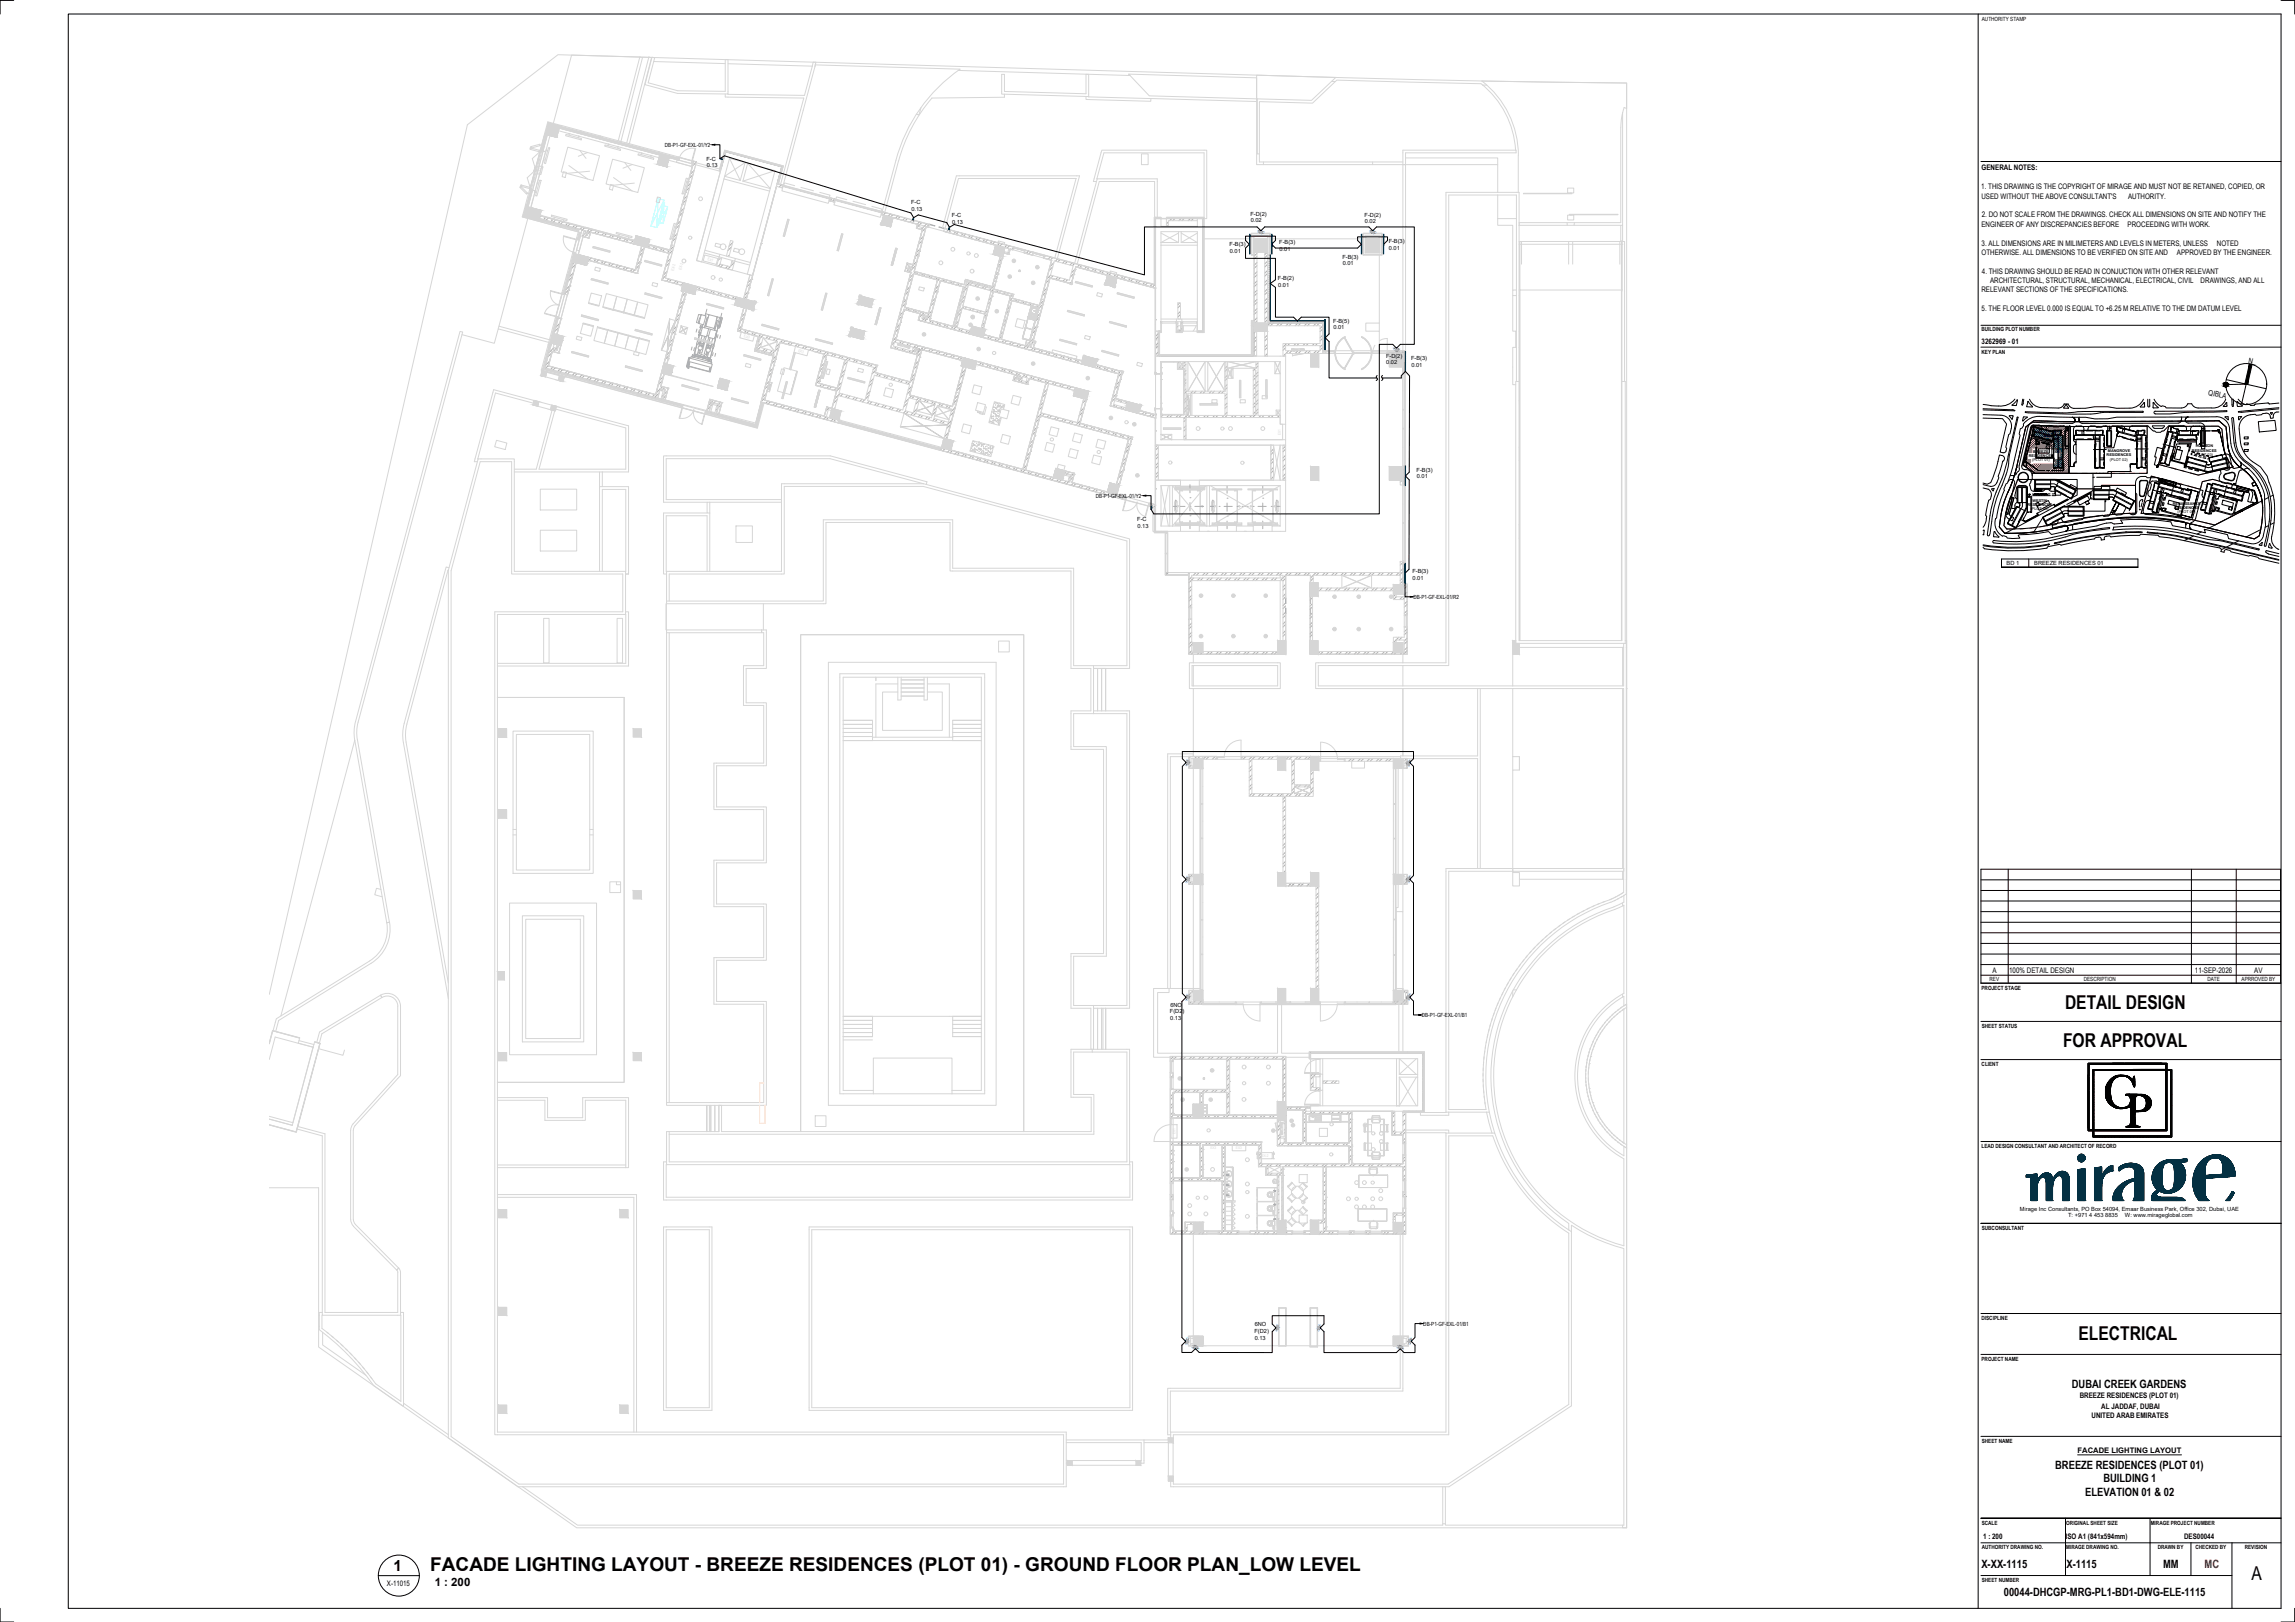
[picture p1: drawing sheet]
<svg xmlns="http://www.w3.org/2000/svg" width="841mm" height="594mm" viewBox="0 0 841 594" stroke-linecap="round" stroke-linejoin="round" font-family="sans-serif">
<defs><g id="words">
<g font-size="7">
<text x="756.8" y="369.5">DETAIL DESIGN</text>
<text x="756" y="383.6">FOR APPROVAL</text>
<text x="761.7" y="490.9">ELECTRICAL</text>
<text x="157.6" y="575.5">FACADE LIGHTING LAYOUT - BREEZE RESIDENCES (PLOT 01) - GROUND FLOOR PLAN_LOW LEVEL</text>
<text x="825" y="578.8">A</text>
</g>
<text font-size="5.6" x="144.1" y="575.5">1</text>
<g font-size="4.2">
<text x="759.2" y="508.3">DUBAI CREEK GARDENS</text>
<text x="753.2" y="537.9">BREEZE RESIDENCES (PLOT 01)</text>
<text x="770.8" y="542.8">BUILDING 1</text>
<text x="764.1" y="547.8">ELEVATION 01 &amp; 02</text>
<text x="726.1" y="574.2">X-XX-1115</text>
<text x="757.3" y="574.2">X-1115</text>
<text x="792.7" y="574.2">MM</text>
<text x="159.3" y="581">1 : 200</text>
<text x="734.3" y="584.4">00044-DHCGP-MRG-PL1-BD1-DWG-ELE-1115</text>
</g>
<text font-size="4.2" fill="#82131c" x="807.9" y="574.2">MC</text>
<g font-size="2.8">
<text x="726.2" y="62.4">GENERAL NOTES:</text>
<text x="726.1" y="69.3">1. THIS DRAWING IS THE COPYRIGHT OF MIRAGE AND MUST NOT BE RETAINED, COPIED, OR</text>
<text x="726.1" y="72.7">USED WITHOUT THE ABOVE CONSULTANT'S</text>
<text x="779.9" y="72.7">AUTHORITY.</text>
<text x="726.1" y="83">ENGINEER OF ANY DISCREPANCIES BEFORE</text>
<text x="726.2" y="79.6">2. DO NOT SCALE FROM THE DRAWINGS. CHECK ALL DIMENSIONS ON SITE AND NOTIFY THE</text>
<text x="779.7" y="83">PROCEEDING WITH WORK.</text>
<text x="726.2" y="89.9">3. ALL DIMENSIONS ARE IN MILIMETERS AND LEVELS IN METERS, UNLESS</text>
<text x="812.4" y="89.9">NOTED</text>
<text x="726.2" y="93.4">OTHERWISE. ALL DIMENSIONS TO BE VERIFIED ON SITE AND</text>
<text x="797.7" y="93.4">APPROVED BY THE ENGINEER.</text>
<text x="726.3" y="100.3">4. THIS DRAWING SHOULD BE READ IN CONJUCTION WITH OTHER RELEVANT</text>
<text x="726.1" y="107.1">RELEVANT SECTIONS OF THE SPECIFICATIONS.</text>
<text x="729.3" y="103.7">ARCHITECTURAL, STRUCTURAL, MECHANICAL, ELECTRICAL, CIVIL</text>
<text x="806.4" y="103.7">DRAWINGS, AND ALL</text>
<text x="726.2" y="114">5. THE FLOOR LEVEL 0.000 IS EQUAL TO +6.25 M RELATIVE TO THE DM DATUM LEVEL</text>
<text x="726.2" y="126">3262969 - 01</text>
<text x="823.9" y="133.1" transform="rotate(12 823.9 133.1)">N</text>
<text x="809.1" y="144.7" transform="rotate(13 809.1 144.7)">QIBLA</text>
<text x="730.2" y="356.2">A</text>
<text x="736.3" y="356.2">100% DETAIL DESIGN</text>
<text x="804.3" y="356.2">11-SEP-2026</text>
<text x="826.1" y="356.2">AV</text>
<text x="762.1" y="512.2">BREEZE RESIDENCES (PLOT 01)</text>
<text x="770" y="515.9">AL JADDAF, DUBAI</text>
<text x="766.4" y="519.3">UNITED ARAB EMIRATES</text>
<text x="761.4" y="532.3">FACADE LIGHTING LAYOUT</text>
<text x="726.7" y="563.9">1 : 200</text>
<text x="757" y="563.9">ISO A1 (841x594mm)</text>
<text x="800.4" y="563.9">DES00044</text>
<text x="141.8" y="580.8">X-11015</text>
</g>
<g font-size="2.1">
<text x="726.3" y="7.5">AUTHORITY STAMP</text>
<text x="243.7" y="54">DB-P1-GF-EXL-01/Y2</text>
<text x="258.9" y="58.9">F-C</text>
<text x="259" y="61.3">0.13</text>
<text x="333.9" y="74.7">F-C</text>
<text x="334" y="77.2">0.13</text>
<text x="348.8" y="79.6">F-C</text>
<text x="348.9" y="82.1">0.13</text>
<text x="458.3" y="79">F-D(2)</text>
<text x="458.3" y="81.4">0.02</text>
<text x="500.1" y="79.3">F-D(2)</text>
<text x="500.2" y="81.8">0.02</text>
<text x="468.8" y="89.3">F-B(3)</text>
<text x="508.9" y="89">F-B(3)</text>
<text x="450.6" y="90.1">F-B(3)</text>
<text x="450.7" y="92.6">0.01</text>
<text x="468.9" y="91.8">0.01</text>
<text x="492" y="94.8">F-B(3)</text>
<text x="509" y="91.5">0.01</text>
<text x="492" y="97.2">0.01</text>
<text x="468.3" y="102.5">F-B(2)</text>
<text x="468.4" y="105">0.01</text>
<text x="488.6" y="118.2">F-B(5)</text>
<text x="488.7" y="120.6">0.01</text>
<text x="726.1" y="121.4">BUILDING PLOT NUMBER</text>
<text x="507.9" y="131">F-D(2)</text>
<text x="517.1" y="131.9">F-B(3)</text>
<text x="726.1" y="129.5">KEY PLAN</text>
<text x="508" y="133.4">0.02</text>
<text x="517.2" y="134.4">0.01</text>
<text x="519.1" y="172.7">F-B(3)</text>
<text x="519.2" y="175.2">0.01</text>
<text x="401.6" y="182.6">DB-P1-GF-EXL-01/Y2</text>
<text x="416.8" y="190.9">F-C</text>
<text x="416.9" y="193.4">0.13</text>
<text x="517.6" y="209.9">F-B(3)</text>
<text x="735.3" y="207">BD 1</text>
<text x="745.4" y="207">BREEZE RESIDENCES 01</text>
<text x="517.7" y="212.4">0.01</text>
<text x="517.9" y="219.3">DB-P1-GF-EXL-01/R2</text>
<text x="729.1" y="359.4">REV</text>
<text x="763.6" y="359.4">DESCRIPTION</text>
<text x="808.9" y="359.4">DATE</text>
<text x="821.4" y="359.4">APRROVED BY</text>
<text x="726.1" y="362.5">PROJECT STAGE</text>
<text x="428.8" y="371.2">F(D2)</text>
<text x="428.9" y="368.7">6NO</text>
<text x="428.8" y="373.6">0.13</text>
<text x="521" y="372.5">DB-P1-GF-EXL-01/B1</text>
<text x="726.2" y="376.5">SHEET STATUS</text>
<text x="726.2" y="390.5">CLIENT</text>
<text x="726.1" y="420.5">LEAD DESIGN CONSULTANT AND ARCHITECT OF RECORD</text>
<text x="740.2" y="443.4">Mirage Inc Consultants, PO Box 54094, Emaar Business Park, Office 302, Dubai, UAE</text>
<text x="757.9" y="445.8">T: +971 4 453 8835</text>
<text x="778.7" y="445.8">W: www.mirageglobal.com</text>
<text x="726.2" y="450.5">SUBCONSULTANT</text>
<text x="459.8" y="485.8">6NO</text>
<text x="521.6" y="485.5">DB-P1-GF-EXL-01/B1</text>
<text x="726.1" y="483.5">DISCIPLINE</text>
<text x="459.7" y="488.3">F(D2)</text>
<text x="459.8" y="490.8">0.13</text>
<text x="726.1" y="498.5">PROJECT NAME</text>
<text x="726.2" y="528.5">SHEET NAME</text>
<text x="726.2" y="558.5">SCALE</text>
<text x="757.2" y="558.5">ORIGINAL SHEET SIZE</text>
<text x="788.2" y="558.5">MIRAGE PROJECT NUMBER</text>
<text x="726.3" y="567.5">AUTHORITY DRAWING NO.</text>
<text x="757.2" y="567.5">MIRAGE DRAWING NO.</text>
<text x="790.7" y="567.5">DRAWN BY</text>
<text x="804.5" y="567.5">CHECKED BY</text>
<text x="822.6" y="567.5">REVISION</text>
<text x="726.2" y="579.5">SHEET NUMBER</text>
</g>
<text font-size="1.7" x="748.9" y="160.1">BD 1</text>
<g font-size="1.4" fill="#d6d6d6">
<text x="198" y="63.6" transform="rotate(-75 198 63.6)">EX4</text>
<text x="272.6" y="123.5" transform="rotate(15 272.6 123.5)">EX3</text>
<text x="292.4" y="128.7" transform="rotate(16 292.4 128.7)">EX3</text>
<text x="443.6" y="420.9">EX3</text>
<text x="452.9" y="420.8">EX3</text>
<text x="462.4" y="423.7">EX-2</text>
</g>
<g font-size="1.4">
<text x="743.5" y="167.4">RESIDENCES</text>
<text x="745.1" y="165.8">BREEZE</text>
<text x="772" y="167.1">RESIDENCES</text>
<text x="772.5" y="165.5">MANGROVE</text>
<text x="803.3" y="165.4">RESIDENCES</text>
<text x="804.5" y="167">(PLOT 03)</text>
<text x="804.7" y="163.8">HORIZON</text>
<text x="744.7" y="169">(PLOT 01)</text>
<text x="773.2" y="168.7">(PLOT 02)</text>
<text x="743" y="185.3">RESIDENCES</text>
<text x="744.9" y="183.7">WESTIN</text>
<text x="796.2" y="184.8">RENAISSANCE</text>
<text x="744.2" y="186.9">(PLOT 05)</text>
<text x="796.8" y="186.4">RESIDENCES</text>
<text x="798" y="188">(PLOT 04)</text>
</g>
</g></defs>
<!-- layer: A-WALL-PATT -->
<g fill="none" stroke="#aeaeae" stroke-width=".37">
<path d="M204.1 50h.1M241.4 58.2h.1M254.3 59.2h-.1M255.2 59.4l-1.4 1.4M264.5 59.7l.3 .1M264.7 59.2l.2 .1M264.8 59.8v.1M264.8 59.7v.1M264.8 59.5h-.2l.3 .1M264.8 59.5h.1M264.9 59.2h.1M264.9 58.3l.2 .1"/>
<path d="M264.9 58.3h.2M265 58.9h-.2l.2 .1M265.1 57.8h.2M265.1 58.4h.1M265.1 58.6h-.2l.2 .1M265.1 58.3h.1M265.2 57.5h.1M265.3 57.8v.1M265.3 58.1h-.3l.2 .1M265.3 57.8h.1M265.3 56.9l.2 .1M265.3 57.5l.1 .1"/>
<path d="M265.3 57.5h.1M265.5 57.2h-.3l.3 .1M265.5 57h.1M265.6 56.7h.1M265.6 56.9l-.1 .1M265.6 55.8l.3 .1M265.6 56.4h.1M265.6 55.8h.3M265.7 55.3v.2M265.7 55.5v.1M265.7 56.4h-.1M265.8 56.1h-.2l.2 .1"/>
<path d="M266 55.6h.1M266.1 55.4l-.2 .2M266.2 55.7l.1-.2v.2M266.5 55.8l.1-.3v.3M266.8 55.8h.1M266.8 55.8l.1 .1M267.1 55.9h.1M267.1 55.9l.1-.2v.2M267.4 55.9l-.1 .1M267.4 55.9l.1 .1M267.5 55.8l-.1 .1M267.7 56l-.1 .1"/>
<path d="M267.7 56v.1M267.8 55.9l-.1 .1M268 55.9l-.1 .2zM268.2 56.1v.1M268.3 56.2h.1M268.3 56l-.1 .1M268.5 56.2v.1M268.6 56.2v.1M268.6 56.1l-.1 .1M268.8 56.3v.1M268.9 56.3v.1M268.9 56.1l-.1 .2"/>
<path d="M269.1 56.4h-.1M269.2 56.2l-.1 .2M269.2 56.2v.2M269.4 56.5l.1-.2-.2 .2M269.4 56.5h.1M269.7 56.5l-.1 .1M269.7 56.5v.1M269.9 56.6v.1M269.9 56.6l.1-.2v.3M270.2 56.7h.1M270.2 56.7l.1-.2v.3M270.5 56.8h.1"/>
<path d="M270.6 56.6l-.1 .2M270.6 56.8h.1M270.6 56.6v.2M270.8 56.9v-.2v.2M271 57l.1-.3v.3M271.4 57h-.1M271.4 57v.1M271.4 56.8v.2M271.7 57.1v.1M271.7 56.9l-.1 .2M271.9 57.2l.1-.2v.2M272.2 57.2l.1-.2-.1 .3"/>
<path d="M272.2 57.2v.1M272.5 57.3v-.2v.2M272.5 57.3v.1M272.7 57.4l.1-.2v.3M273 57.5l.1-.2v.2M273.3 57.5v.1M273.4 57.5v.1M273.4 57.3l-.1 .2M273.6 57.7l.1-.3v.3M273.9 57.7h.1M273.9 57.7l.1 .1M274 57.5l-.1 .2"/>
<path d="M274.2 57.8h.1M274.2 57.6v.2M274.3 57.6l-.1 .2M274.4 57.9l.1-.2v.2M274.7 57.9v.1M274.8 57.9v.1M274.8 57.7l-.1 .2M275 58.1l.1-.3v.3M275.3 58.1h.1M275.6 58.1l-.1 .1M275.6 58.1l.1-.1v.2M275.9 58.2l-.1 .1"/>
<path d="M275.9 58.2h.1M275.9 58.2v.1M276.2 58.3h-.1M276.2 58.3h.1M276.3 58.1l-.1 .2M276.4 58.3v.1M276.4 58.3l.1-.1v.2M276.7 58.4v.1M276.8 58.4v.1M276.8 58.3l-.1 .1M277 58.5v.1M277.1 58.3l-.1 .2"/>
<path d="M277.1 58.5v.1M277.1 58.3v.2M277.3 58.6h.1M277.4 58.4l-.1 .2M277.4 58.4v.2M277.6 58.7h-.1M277.6 58.7h.1M277.7 58.5l-.1 .2M277.8 58.8l.1-.2v.2M277.9 58.8h.1M278.2 58.8l-.1 .1M278.2 58.8v.1"/>
<path d="M278.4 58.9h.1M278.4 58.9l.1-.2v.3M278.7 59h.1M278.7 59l.1-.2v.2M278.8 59h.1M279.1 59.1v-.2l-.1 .2M279.1 59.1h.1M279.2 59.2l.2-.3v.3M279.6 59.2h-.1M279.6 59.2v.1M279.7 59l-.1 .2M279.9 59.3h-.1"/>
<path d="M279.9 59.3v.1M280 59.1l-.1 .2M280.1 59.4h.1M280.1 59.4l.1-.2v.2M280.4 59.5l.1-.3v.3M280.7 59.5l.1-.2v.2M280.8 59.5v.1M281 59.6l.1-.2v.3M281.2 59.7l.1-.2v.2M281.5 59.8l.1-.3v.3M281.9 59.8l-.1 .1M281.9 59.6v.2"/>
<path d="M281.9 59.8v.1M282.1 59.9h.1M282.1 59.9l.1-.2v.3M282.4 60h.1M282.5 59.8l-.1 .2M282.8 59.9l-.1 .1M198.2 79.1l-.6 .7M199.5 79.5h.1M200 79.6l-.8 .8M200.9 79.9l-.8 .8M201.1 79.8h.1M240.9 60.1h.1"/>
<path d="M244.3 61.1h.1M248.9 78.7v.1M249.1 78h.1M249.9 75h.1M250 74.8h.1M250.3 77.8l-1.4 1.4M250.7 76.3l-1.4 1.4M251.2 70.4h.1M251.5 73.2l-1.4 1.4M251.9 71.7l-1.4 1.4M252.2 66.6h.1M252.7 68.6l-1.4 1.4"/>
<path d="M253.2 67l-1.4 1.4M253.6 61.2h.1M254 64l-1.4 1.4M254.4 62.4l-1.4 1.4M264.2 61.2h.2M264.2 61.1l.2 .1M264.3 61.5v.1M264.4 61.2v.1M264.4 61.5l-.3-.1 .2 .1M264.4 61.2h.1M264.4 60.3l.2 .1M264.4 60.3h.2"/>
<path d="M264.5 60.9h-.3l.3 .1M264.6 60.6h-.3l.2 .1M264.6 60.4h.1M264.6 60.3h.1M264.7 60.1h.1M264.8 60l-.1 .1M282.2 77.2h.1M282.7 60v.1M282.9 60.2l.1-.3v.3M282.9 74.4h.1M283.2 60.3l.1-.3v.3M283.4 72.4h.1"/>
<path d="M283.5 72.2h.1M283.5 60.3h.1M283.6 60.1l-.1 .2M283.6 60.3h.1M283.6 60.1v.2M283.8 60.3v.1M283.8 60.3l.1-.1v.2M284 70.4h.1M284.1 60.4v.1M284.1 60.4l.1 .1M284.2 60.3l-.1 .1M284.4 60.6v-.3v.3"/>
<path d="M284.4 68.8h.1M284.7 60.6h-.1M284.7 60.6h.1M284.8 67.3h.1M284.8 67.1h.1M284.9 67h.1M284.9 67l.2 .1M284.9 60.6v.1M284.9 60.6l.1-.1v.2M284.9 66.7l.3 .1h-.3M285 66.4l.2 .1h-.2M285.1 66.1l.2 .1h-.2"/>
<path d="M285.1 66.2h.1M285.2 65.8v.1M285.2 65.9h.1M285.2 65.9l.2 .1-.2-.1M285.2 60.7v.1M285.2 60.7l.1-.1v.2M285.2 65.5l.3 .2h-.3M285.3 65.4h.1M285.3 65.3l.2 .1M285.4 65.1h.1M285.4 65l.2 .1h-.2M285.5 64.7l.2 .1h-.2"/>
<path d="M285.5 60.8h.1M285.5 64.4l.1 .1M285.5 64.5h.1M285.6 60.8h.1M285.6 64.5h.2M285.6 64.5l.1 .1M285.6 64.2h.1M285.6 60.6l-.1 .2M285.6 64.1l.1 .1M285.7 64.2l.1 .1M285.7 63.9h.1M285.7 63.9l.2 .1h-.2"/>
<path d="M285.8 63.6h.1M285.8 63.3h.1M285.8 63.6l.2 .1h-.3M285.8 63.4h.1M285.9 60.7l-.2 .2M285.9 63.3l.2 .1h-.2M285.9 63h.1M286 63v.1M286 63.1h-.1M286 62.8h.1M286 61l.2-.2-.1 .2M286 62.8h.2h-.2"/>
<path d="M286.1 62.5h.1M286.1 61h.1M286.1 62.5h-.1M286.1 62.2h.1M286.2 62.2h.1M286.2 61.9l.3 .1h-.3M286.2 62.2l.2 .1M286.3 61.7h.1M286.3 61.6v.1M286.3 67.7l-.8 .8M286.3 61.7h.2M286.3 61.4h.1"/>
<path d="M286.4 61l-.1 .1M286.4 61.3v.1M286.4 60.8v.2M286.4 61l.2 .1M286.4 61.4h.2M286.5 60.8l-.1 .2M286.6 61.1h.1M286.7 61l-.1 .1M286.7 68.4l-.3 .4M304.5 73.6v.1M304.9 72.7l-.8 .8M305.8 73l-.8 .8"/>
<path d="M323.6 79.9h.1M323.6 77.7l-.4 .4M324.5 77.9l-.8 .9M326.3 78.4l-.8 .8M327.2 78.7l-.9 .8M328 79.9v.1M328.9 79.1l-.8 .8M329.8 79.3l-.9 .9M331.6 79.9l-.8 .8M423.2 79.9h.2M423.4 79.9l.1 .1M423.5 79.9h-.1"/>
<path d="M424.1 79.8v.2M424.4 79.8v.2M424.7 79.8v.3M424.8 79.8v.3M425 79.8v.3M425.1 79.8v.3M425.3 79.8v.2M427.6 79.8v.2M427.9 79.8l-.1 .3M427.9 79.8v.3M431.1 79.8l-.1 .3M431.1 79.8l.1 .3"/>
<path d="M431.4 79.8v.2M431.7 79.8v.2M432 79.8l-.1 .3M432 79.8l.1 .3M432.3 79.8l-.1 .3M432.3 79.8l.1 .3M433.2 79.8v.3zM435.5 79.8l-.1 .3M435.5 79.8l.1 .3M435.8 79.8v.2M436.1 79.8v.2M436.4 79.8l-.1 .3"/>
<path d="M436.4 79.8l.1 .3M438.7 79.8l.1 .3zM439.6 79.8l-.1 .3M439.6 79.8l.1 .3M439.9 79.8l-.1 .3M439.9 79.8l.1 .3M440.2 79.8v.2M440.5 79.8v.2M440.8 79.8v.3M440.8 79.8l.1 .3M202 80.1h.1M202.1 80.1h.1"/>
<path d="M202.2 80.2h.1M202.7 80.3l-.8 .8M203.6 80.6l-.8 .8M205.4 81l-.8 .8M206.2 81.3l-.8 .8M208 81.8l-.8 .8M208.9 82l-.8 .8M210.7 96l-.8 .8M210.7 82.5l-.8 .8M210.9 96.9l-1.4 1.4M211 96.3h.1M211.6 82.7l-.8 .8"/>
<path d="M211.6 96.2l-.1 .1M212.8 82.9l-.1 .1M213.1 83.1h.1M213.4 83.2l-.8 .8M213.7 86.7h.1M214 85.9l-.6 .6M214.2 83.4l-1 1.1M214.4 97l.1 .1M214.7 83.5h.1M214.9 86.2l-.6 .6M215.1 96.5h.1M215.3 95.8h.1"/>
<path d="M215.6 95.3h.1M215.7 94.3h.1M216 83.9l-.8 .8M216.2 86.1h.1M216.2 83.9h.1M216.6 94.5l-.8 .8M216.9 84.1l-1.5 1.5M217.1 84.2h.1M218.4 95l-.8 .8M218.5 85.6h.1M218.7 84.6l-.8 .8M219.3 95.3l-.8 .8"/>
<path d="M219.5 95.3h.1M219.6 84.9l-.8 .8M220.6 95.5v.1M221.1 95.7l-.8 .8M221.1 85.2h.1M221.4 85.3l-.8 .8M222 96l-.9 .8M222.2 85.6l-.8 .8M222.5 86.7h.1M222.7 96.1h.1M223.1 97.3h.1M223.4 96.3h.1"/>
<path d="M223.6 87h.1M223.7 96.4l-.8 .9M224 86l-.8 .8M224.6 96.7l-.8 .8M224.8 97.8h.1M224.9 86.3l-.8 .8M225 87.4h.1M225.3 86.3h.1M226.1 97l.1 .1M226.4 97.2l-.8 .8M226.7 86.8l-.9 .8M227.1 98.4h.1"/>
<path d="M227.3 97.4l-.8 .8M227.4 97.4h.1M227.6 87l-.9 .8M228.8 98.9h.1M228.9 97.8h.1M229.1 97.9l-.8 .8M229.3 87.4h.1M229.3 87.5l-.8 .8M229.4 87.5h.1M230 98.1l-.8 .8M230.2 87.7l-.8 .8M231.5 99.5l-.1 .1"/>
<path d="M231.7 98.6l-.8 .8M231.9 88.1h.1M232 89.3h.1M232 88.2l-.8 .8M232.5 88.8l-.4 .4M232.6 98.8l-.8 .8M233 98.3h.1M233.6 99.8v.1M233.8 95.3h.1M233.8 95h.1M233.9 98.9h.1M234.4 97.1l-1.4 1.4"/>
<path d="M234.4 86.8h.1M234.4 89.8v.1M234.7 96.2h.1M234.8 95.6l-1.4 1.4M234.8 91.3l.1 .1M235.5 93.1h.1M235.6 92.5l-1.4 1.4M236 90.9l-1.4 1.4M237.7 88.6h.1M237.7 87.6h.1M237.7 88.2h.1M238.2 89.8l-.8 .8"/>
<path d="M238.3 89.8h.1M239 91.1h.1M240 90.3l-.8 .8M240.8 90.5l-.7 .9M241.7 90.7h.1M242.7 91h.1M242.7 91l-.8 .8M243.5 91.3l-.8 .8M244.5 99.4l-1.4 1.4M244.6 95.2h.1M244.8 94.2h.1M245.1 92.9h.1"/>
<path d="M245.2 92.7v.1M245.3 91.8l-.8 .8M245.3 96.3l-1.4 1.4M245.7 94.8l-1.4 1.4M246 90.1h-.1M246 89.8h.1M246.5 87.6h.1M246.5 91.7l-1.3 1.4M246.8 86.8h.1M247 90.1l-1.4 1.4M247.4 84.4h.1M247.8 87.1l-1.4 1.3"/>
<path d="M248.2 81.8h.1M248.2 85.5l-1.4 1.4M248.3 81.4h.1M249 82.4l-1.4 1.4M249.4 80.9l-1.4 1.4M263.8 94.7l-.6 .6M264 96.7l-.8 .9M264.9 97l-.8 .8M266.7 97.5l-.8 .8M267.3 93.4l-.5 .6M267.5 97.7l-.8 .8M268.1 90.4l-1.4 1.4"/>
<path d="M268.3 95.9l-.2 .1M268.5 88.8l-1.4 1.4M269.1 96.1l-1.4 1.4M277 96.3h.1M277.2 95.7h.1M278.2 92.2l-.1 .1M278.6 90.5h.1M278.9 89.2h.1M279.4 87.3h.1M279.4 87.1l.1 .1M280 85.3v.1M323.2 81.3h.1"/>
<path d="M325.1 82.7h.1M325.6 82.9h-.1M326.4 82.8h.1M331.9 98.3h.1M332.4 81.1v.1M332.5 80.1l-.8 .8M332.9 98.9l-.6 .6M332.9 96.6l-.7 .6M333.1 99.8h.1M333.8 99.1l-.6 .6M334.3 80.6l-.8 .8M335 95.3h.1"/>
<path d="M335.1 94.8l.1 .1M335.2 80.8l-.9 .8M335.2 94.6h.1M335.3 99.5h.1M335.5 97.3l-1.4 1.4M335.5 99.5l-.6 .7M335.8 96.2h.1M336 95.8l-1.9 1.8M336 95.9h.1M336.1 82.1h.1M336.4 99.8l-.6 .6M336.5 93.8v.1"/>
<path d="M336.5 93.7h.1M336.7 93.1l-.1 .1M336.8 92.7l-1.4 1.4M336.9 81.3l-.8 .8M337 92h.1M337.2 91.2l-1.4 1.4M337.4 90.5v.1M337.4 86.2h.1M337.6 85.7h.1M337.8 81.5l-1.8 1.9M338 88.1l-1.5 1.5M338.4 86.5l-1.4 1.4"/>
<path d="M338.6 86h.1M339.3 83.5l-1.4 1.4M339.6 82l-2 2M340.5 82.2l-.8 .8M346.7 85h.1M347.6 84.1l-.8 .8M348.5 84.4l-.8 .8M349.3 85.7h.1M349.6 85.7h.1M350.1 85.8v.1M350.3 84.9l-.8 .8M351.2 85.1l-.8 .8"/>
<path d="M352.9 85.6l-.8 .8M353.8 85.8l-.8 .8M354.9 87.1h.1M355.6 86.3l-.8 .8M355.9 87.4h.1M356.5 86.5l-.8 .8M357.2 87.8h.1M358 88h.1M358.3 87l-.8 .8M358.9 88.2h.1M359.2 87.2l-.8 .8M360.9 87.7l-.8 .8"/>
<path d="M361.8 87.9l-.8 .8M363.6 88.4l-.8 .8M364.3 92h.1M364.5 88.7l-.8 .8M365 100h-.1M365.3 98.4h.1M365.6 97.7h.1M365.7 97.1h.1M365.8 93.7h.1M365.8 99.9h.1M365.8 99.7l-1 1M366.1 95.9h.1"/>
<path d="M366.3 95.2h.1M366.3 89.1l-.8 .8M366.4 93.7l-.1 .1M366.5 97.6h-.1M366.6 96.6l-1 1M366.7 96.5h.1M367.1 95.1l-1.1 1M367.2 89.4l-.8 .8M367.2 94.5h.1M368 92.7h.1M368.9 89.8l-.8 .8M369.8 90.1l-.8 .8"/>
<path d="M369.8 92.5l.1 .1M369.9 92.3l-.8 .7M371.3 90.9l-.5 .5M376.9 92l-.8 .8M377.8 92.2l-.8 .8M383.1 93.7l-.4 .4M384.6 98.1v.1M384.9 94.1l-.8 .8M385.4 95.4v.1M385.8 94.4l-.8 .8M385.8 97.8l-1.4 1.4M386.2 96.2l-1.4 1.4"/>
<path d="M387.6 94.8l-.8 .8M388.5 95.1l-.9 .8M390.2 95.6l-.8 .8M391.1 95.8l-.8 .8M392.9 96.3l-.8 .8M393.8 96.5l-.8 .8M394 98.7h.1M394 98.6l-1.4 1.4M395.6 97l-.8 .8M395.8 98.1h.1M396.5 97.2l-.9 .8M396.6 98.3h.1"/>
<path d="M398.2 97.7l-.8 .8M398.7 98.9h.1M399.1 97.9l-.8 .8M400.9 98.4l-.8 .8M401.1 99.5h.1M401.8 98.7l-.8 .8M402.8 100h.1M403.6 99.1l-.8 .8M404.5 99.4l-.9 .8M406.2 99.8l-.8 .8M423.2 91.4h.3M423.2 94h.3"/>
<path d="M423.2 95.5h.3M423.2 95.8h.3M423.2 98.4h.3M423.2 99.9h.3M423.2 84.6h.2M423.2 84.9h.2M423.2 92.2h.2M423.2 99.6h.2M423.2 85.2h.2M423.2 92.5h.2M423.2 92.8h.2M423.2 93.1h.2"/>
<path d="M423.2 93.4h.2M423.2 86.7h.2M423.2 80.2h.2M423.2 80.5h.2M423.2 87.9h.2M423.2 80.8h.2M423.2 88.1h.2M423.2 88.4h.2M423.2 88.7h.2M423.2 89h.2M423.2 96.4h.2M423.2 89.3h.2"/>
<path d="M423.2 96.6h.2M423.2 82.3h.2M423.2 96.9h.2M423.2 97.3h.2M423.2 97.6h.2M423.2 83.7h.2M423.2 84h.2M423.2 84.3h.2M423.2 97.5h.2M423.2 97.2h.2M423.2 96.3h.2M423.4 80.2l.1 .1"/>
<path d="M423.4 80.5l.1 .1M423.4 80.8l.1 .1M423.4 81.1h.1M423.4 81.4h.1M423.4 82h.1M423.4 82.2h.1M423.4 82.6h.1M423.4 82.9h.1M423.4 83.2h.1M423.4 83.5h.1M423.4 83.7l.1 .1M423.4 84l.1 .1"/>
<path d="M423.4 84.3l.1 .1M423.4 84.6l.1 .1M423.4 84.9l.1 .1M423.4 85.2l.1 .1M423.4 85.5h.1M423.4 85.8h.1M423.4 86.1h.1M423.4 86.4h.1M423.4 86.6h.1M423.4 87h.1M423.4 87.3h.1M423.4 87.6h.1"/>
<path d="M423.4 87.9h.1M423.4 88.2h.1M423.4 88.4l.1 .1M423.4 88.7l.1 .1M423.4 89l.1 .1M423.4 89.3l.1 .1M423.4 89.9h.1M423.4 90.2h.1M423.4 90.5h.1M423.4 90.8h.1M423.4 91.1h.1M423.4 91.7h.1"/>
<path d="M423.4 92h.1M423.4 92.3h.1M423.4 92.6h.1M423.4 92.9h.1M423.4 93.1l.1 .1M423.4 93.4l.1 .1M423.4 94.3h.1M423.4 94.6h.1M423.4 94.9h.1M423.4 95.2h.1M423.4 96.1h.1M423.4 96.4h.1"/>
<path d="M423.4 96.7h.1M423.4 97h.1M423.4 97.3h.1M423.4 97.6h.1M423.4 98.7h.1M423.4 99h.1M423.4 99.3h.1M423.4 99.5h.1M423.4 91.9l-.2 .1h.2M423.4 99.2l-.2 .1h.2M423.4 85.5h-.2h.2M423.4 85.8h-.2h.2"/>
<path d="M423.4 86l-.2 .1h.2M423.4 86.3l-.2 .1h.2M423.4 86.9l-.2 .1h.2M423.4 94.2l-.2 .1h.2M423.4 87.2l-.2 .1h.2M423.4 94.5l-.2 .1h.2M423.4 87.5l-.2 .1h.2M423.4 94.8l-.2 .1h.2M423.4 95.1l-.2 .1h.2M423.4 81.1h-.2h.2M423.4 81.4h-.2h.2M423.4 96l-.2 .1h.2"/>
<path d="M423.4 81.9l-.2 .1h.2M423.4 82.5l-.2 .1h.2M423.4 89.9h-.2h.2M423.4 82.8l-.2 .1h.2M423.4 90.1l-.2 .1h.2M423.4 83.1l-.2 .1h.2M423.4 90.4l-.2 .1h.2M423.4 83.4l-.2 .1h.2M423.4 90.7l-.2 .1h.2M423.4 91l-.2 .1h.2M423.4 98.7h-.2h.2M423.4 91.6l-.2 .1h.2"/>
<path d="M423.4 98.9l-.2 .1h.2M423.4 99.2h.1M423.4 98.9h.1M423.4 96h.1M423.4 95.1h.1M423.4 94.8h.1M423.4 94.5h.1M423.4 94.2h.1M423.4 91.6h.1M423.4 91h.1M423.4 90.7h.1M423.4 90.4h.1"/>
<path d="M423.4 90.1h.1M423.4 87.5h.1M423.4 87.2h.1M423.4 86.9h.1M423.4 86.3h.1M423.4 86h.1M423.4 83.4h.1M423.4 83.1h.1M423.4 82.8h.1M423.4 82.5h.1M423.4 81.9h.1M423.5 81.6l-.3 .1"/>
<path d="M423.5 89.5l-.3 .1M423.5 93.7h-.3M423.5 97.8h-.3M423.5 98.1h-.3M423.5 98.4h-.1M423.5 97.5h-.1M423.5 97.2h-.1M423.5 96.9h-.1M423.5 96.6h-.1M423.5 96.3h-.1M423.5 94h-.1M423.5 93.4h-.1"/>
<path d="M423.5 93.1h-.1M423.5 92.8h-.1M423.5 92.5h-.1M423.5 92.2h-.1M423.5 91.9h-.1M423.5 89.8l-.1 .1M423.5 89.3h-.1M423.5 89h-.1M423.5 88.7h-.1M423.5 88.4h-.1M423.5 88.1h-.1M423.5 87.8h-.1"/>
<path d="M423.5 85.7l-.1 .1M423.5 85.4l-.1 .1M423.5 85.1l-.1 .1M423.5 84.9h-.1M423.5 84.6h-.1M423.5 84.3h-.1M423.5 84h-.1M423.5 83.7h-.1M423.5 81.3l-.1 .1M423.5 81l-.1 .1M423.5 80.7l-.1 .1M423.5 80.4l-.1 .1"/>
<path d="M423.5 80.2h-.1M423.5 80.1l.1-.3v.3M423.8 80.1l.1-.3v.3M424.1 80v.1M424.2 80v.1M424.4 80v.1M424.5 80v.1M425.3 80v.1M425.4 80v.1M427.6 80l-.1 .1M427.6 80l.1 .1M428.1 80.1l.1-.3v.3"/>
<path d="M428.2 81.3l-.8 .7M428.2 82.4l-.5 .5M428.4 80.1l.1-.3v.3M428.7 80.1l.1-.3v.3M429 80.1v-.3l.1 .3M429.3 80.1v-.3l-.7 1M429.6 80.1v-.3l.1 .3M429.9 80.1v-.3l.1 .3M430.2 80.1v-.3l.1 .3M430.6 80.1l-.1-.3-.7 1M430.8 80.1v-.3l.1 .3M431.4 80l-.1 .1"/>
<path d="M431.4 80l.1 .1M431.7 80l-.1 .1M431.7 80l.1 .1M432.5 80.1l.1-.3v.3M432.9 80.1v-.3l-.9 1M433.4 80.1l.1-.3v.3M433.7 80.1v-.3l.1 .3M433.9 80.1l-.7 .7M434 80.1v-.3l.1 .3M434.3 80.1v-.3l.1 .3M434.6 80.1v-.3l.1 .3M434.9 80.1v-.3l.1 .3"/>
<path d="M435.1 80.1l.1-.3 .1 .3M435.8 80l-.1 .1M435.8 80l.1 .1M436.1 80l-.1 .1M436.1 80l-.7 .8M436.6 80.1l.1-.3 .1 .3M436.9 80.1l.1-.3v.3M437.2 80.1l.1-.3-.8 1M437.5 80.1l.1-.3v.3M437.8 80.1l.1-.3v.3M438.1 80.1v-.3l.1 .3M438.4 80.1v-.3l.1 .3"/>
<path d="M439 80.1v-.3l.1 .3M439.3 80.1v-.3l.1 .3M440.2 80l-.1 .1M440.2 80l.1 .1M440.5 80l-.1 .1M440.5 80l.1 .1M440.8 97.6l.2 .1-.2 .1M440.8 92.7h.2l-.2 .1M440.8 88.3h.2l-.2 .1M440.8 96.2h.2l-.2 .1M440.8 88.9h.2l-.2 .1M440.8 84.2h.2l-.2 .1"/>
<path d="M440.8 85l.2 .1h-.2M440.8 84.8h.2l-.2 .1M440.8 84.5h.2l-.2 .1M440.8 80.7h.2h-.2M440.8 80.4h.2h-.2M440.8 95.9h.2l-.2 .1M440.8 91.5h.2l-.2 .1M440.8 87.4h.2l-.2 .1M440.8 87.1h.2l-.2 .1M440.8 83.3h.2l-.2 .1M440.8 83h.2l-.2 .1M440.8 82.7h.2l-.2 .1"/>
<path d="M440.8 95.6h.2zM440.8 99.7l.2 .1h-.2M440.8 99.4l.2 .1h-.2M440.8 99.1l.2 .1h-.2M440.8 98.8l.2 .1M440.8 98.5v.1M440.8 98.2v.1M440.8 97.9l.2 .1M440.8 97.4h.2l-.2 .1M440.8 97.1h.2l-.2 .1M440.8 96.8h.2l-.2 .1M440.8 96.5h.2l-.2 .1"/>
<path d="M440.8 95.3h.2l-.2 .1M440.8 95v.1M440.8 94.7l.2 .1M440.8 94.4l.2 .1M440.8 94.1v.1M440.8 93.8v.1M440.8 93.5l.2 .1-.2 .1M440.8 93.3h.2l-.2 .1M440.8 93h.2l-.2 .1M440.8 92.4h.2l-.2 .1M440.8 92.1h.2l-.2 .1M440.8 91.8h.2l-.2 .1"/>
<path d="M440.8 91.2h.2l-.2 .1M440.8 90.9h.2l-.2 .1M440.8 90.6h.2M440.8 90.3l.2 .1M440.8 90v.1M440.8 89.7v.1M440.8 89.4v.1M440.8 89.2h.2l-.2 .1M440.8 88.6h.2l-.2 .1M440.8 88h.2l-.2 .1M440.8 87.7h.2l-.2 .1M440.8 86.8h.2l-.2 .1"/>
<path d="M440.8 86.5h.1M440.8 86.2h.2M440.8 85.9l.2 .1M440.8 85.6v.1M440.8 85.3v.1M440.8 83.9h.2M440.8 83.6h.2l-.2 .1M440.8 82.4h.1M440.8 82.1h.1M440.8 81.8h.2M440.8 81.5h.2M440.8 81.2v.1"/>
<path d="M440.8 80.9v.1M440.8 80.1v.1M440.8 81h.1M440.8 95.1h.2M440.8 85.7h.2M440.8 85.4h.2M440.8 98.6h.2M440.8 98.3h.2M440.8 90.1h.2M440.8 89.8h.2M440.8 82.4h.2M440.8 89.5h.2"/>
<path d="M440.8 82.1h.2M440.8 81.3h.2M440.8 81h.2M440.8 94.2h.2M440.8 93.9h.2M440.8 86.5h.2M440.8 81.3h.1M440.8 82.2h.1M440.8 82.5h.1M440.8 85.4h.1M440.8 85.7h.1M440.8 86.6h.1"/>
<path d="M440.8 89.5h.1M440.8 89.8h.1M440.8 90.1h.1M440.8 93.9v.1M440.8 94.2h.1M440.8 95.1h.1M440.8 98.3v.1M440.8 98.6v.1M441 98.9h-.2M441 94.8h-.2M441 94.5h-.2M441 90.7h-.2"/>
<path d="M441 90.4h-.2M441 86.3h-.2M441 86h-.2M441 81.9h-.2M441 81.6h-.2M441 98l-.2 .1M460.6 92.8l-1 1M460.6 96.2l-1 .9M460.6 99.5l-1 1M460.6 93.9l-1 1M460.6 97.3l-1 1M464.4 92.4l-.9 .9"/>
<path d="M464.5 95.7l-1 1M464.5 99.1l-1 .9M464.5 93.4l-1 1M464.5 96.8l-1 1M204.7 120l-1.4 1.4M204.7 119.9h.1M204.9 116.5l-.3 .3M205.1 118.5l-1.4 1.4M205.4 117.5h.1M207.9 107.9h.1M208.4 106.4h.1M208.4 106.1l-1.4 1.4"/>
<path d="M208.8 104.7h.1M208.8 104.6l-1.4 1.4M208.9 104.5h.1M209.3 102.9h.1M209.6 101.5l-1.4 1.4M209.8 101.4h-.1M210.1 100l-1.4 1.4M244.1 100.9l-1.4 1.4M245.1 102.2l-.8 .8M246 102.4l-.8 .8M247 119.2h.1M247.1 119v.1"/>
<path d="M247.4 118v.1M247.6 116.9h.1M247.7 102.9l-.8 .8M248 119.4l-1.4 1.4M248.2 119.1h.1M248.2 104v.1M248.5 118h.1M248.6 103.1l-.8 .8M248.8 112.7h.1M248.9 116.4l-1.4 1.4M248.9 116.1l.1 .1M249.3 114.8l-1.4 1.4"/>
<path d="M249.5 114h.1M249.5 109.9h.1M249.7 113.3h.1M249.8 109.1h.1M249.9 106.5l-.1 .1M250 108h.1M250.1 111.8l-1.4 1.4M250.1 104.8v.1M250.4 110.6h.1M250.4 103.6l-.8 .8M250.5 110.2l-1.4 1.4M250.7 106.7l-.3 .3"/>
<path d="M250.7 109.6h.1M251.2 108h.1M251.3 107.2l-1.4 1.4M251.6 107v.1M254.8 106.8h.1M255.7 105l-.6 .7M256.2 106.2h.1M256.6 105.3l-.8 .8M257.3 106.5h.1M258.4 105.7l-.8 .8M259.3 106l-.8 .8M259.5 107h.1"/>
<path d="M261.1 106.4l-.8 .8M261.2 107.6h.2M262 106.7l-.8 .8M262.2 107.8h.1M262.8 108h.1M263.7 107.2l-.8 .8M264.6 107.4l-.8 .8M266.4 107.9l-.8 .8M267.3 108.1l-.8 .8M269.1 108.6l-.8 .8M269.5 110.9h.1M269.5 109.7h.1"/>
<path d="M269.7 110.1h.1M269.7 109.9h.1M270 108.8l-.8 .8M271.1 118.2v.1M271.4 112.3h.1M271.9 119.3l-1.4 1.4M271.9 112.5h.1M272 118.8h.1M272.3 112.5l.1 .1M272.4 112.6h.1M272.4 117.5h.1M272.4 117.2h.1"/>
<path d="M272.7 116.2l-1.5 1.5M272.8 112.7l-.3 .3M272.9 115.3l.1 .1M273.1 114.7l-1.4 1.4M273.6 109.1h.1M273.8 108.4l-1.2 1.1M274 107.5h.1M274.1 107.3h.1M274.2 106.8l-1.4 1.4M274.6 105.4h.1M275 103.8l-1.4 1.4M275.1 113.3h.1"/>
<path d="M275.2 103.1v.1M275.4 102.5h-.1M275.4 102.2l-1.4 1.4M275.5 102.2h.1M276 100.1h.1M276.4 112.2h.1M314.5 110.9h.1M315.1 108.5h.1M315.6 108.6h.1M315.6 111.6h.1M316 111.7h.1M319.1 112.6h.1"/>
<path d="M328.7 118.7h.1M329.2 116.8h.1M329.6 119.7h.1M329.6 115.5h.1M329.8 118.8l-1.4 1.4M329.9 114.4v.1M330 118.1h.1M330.5 116.3h.1M330.6 115.8l-1.4 1.4M330.8 111.4h-.1M330.8 115h.1M331 114.2l-1.4 1.4"/>
<path d="M331.1 114h.1M331.2 109.7h.1M331.6 112.2h.1M331.7 107.7h.1M331.8 111.3h.1M331.8 111.1l-1.4 1.4M332.1 105.8h.1M332.2 109.6l-1.4 1.4M332.4 112.8l-.5 .6M332.7 112.8h.1M333.1 106.5l-1.4 1.4M333.3 113l-.6 .6"/>
<path d="M333.4 101.3v.1M333.5 105l-1.5 1.4M333.6 100.6h.1M333.6 104.5h.1M333.7 100.4l-.1 .1M333.8 104.1h.1M334 103h.1M334.3 101.9l-1.4 1.4M334.6 114.1v.1M334.7 100.4l-1.4 1.4M335.1 113.5l-.6 .6M336 113.7l-.6 .7"/>
<path d="M336.6 117.2h.1M336.6 113.9h.1M336.7 116.7h.1M336.9 113.9l.1 .1M337.4 117.5h.1M337.8 101h.1M337.8 114.2l-.6 .6M338.2 100.3l-.6 .6M338.2 114.3h.1M338.6 116.7l-.8 .9M338.6 100.3v.1M338.7 114.4l-1.9 1.9"/>
<path d="M339.1 100.5l-.6 .6M339.3 114.6h.1M339.3 100.6h.1M339.4 100.6h.1M339.5 117l-.8 .8M340.7 117.3h.1M340.9 116.6h.1M340.9 101l-.6 .6M341.1 111.7h.1M341.1 111.7v.1M341.2 115.3l-1.4 1.4M341.3 117.4l-.8 .9"/>
<path d="M341.5 114.2v.1M341.6 113.8l-1.7 1.7M341.8 101.2l-.6 .6M342 108.4v.1M342.1 101.3h.1M342.2 117.7l-.8 .8M342.4 110.7h.1M342.4 110.7l-1.4 1.4M342.4 106.7h.1M342.6 118.8h.1M342.7 109.9h.1M342.9 109.1l-1.5 1.5"/>
<path d="M342.9 108.9h.1M343.1 117.9h.1M343.3 119v.1M343.4 103.1h.1M343.5 102.5h.1M343.5 106.9h.1M343.5 101.7l-.6 .6M343.6 102.6h.1M343.7 106.1l-1.4 1.4M344 118.2l-.8 .8M344.1 104.5l-1.4 1.4M344.3 103.7h.1"/>
<path d="M344.4 119.3v.1M344.4 102l-.9 .8M344.4 103.3h.1M344.5 119.4h.1M344.8 118.4l-.8 .8M345.1 102.9v.1M345.4 103h.1M346.2 102.4l-.6 .6M346.3 118.8h.1M346.5 118.8h.1M346.6 118.9l-.8 .8M347.1 102.7l-.6 .6"/>
<path d="M347.5 119.1l-.8 .8M348.6 103.8v.1M348.9 103.1l-.6 .6M349.1 119.5v.1M349.2 103.2h.1M349.4 103.3h.1M349.4 104.1h.1M349.8 103.3l-.6 .7M349.9 117h.1M349.9 119l-1.4 1.4M350.4 104.4h.1M350.8 115.9l-.7 .7"/>
<path d="M350.9 119.1l-1.5 1.6M351.2 114.4l-.7 .6M351.3 117.6l-1 1M351.3 111.6v.1M351.5 103.9l-.6 .6M351.5 110.8h.1M351.7 110.3h.1M351.7 104.7h.1M351.8 103.9h.1M352 111.3l-.8 .6M352.2 114.5l-1.1 1M352.4 104.1l-.6 .6"/>
<path d="M352.4 109.7l-.7 .7M352.6 113l-1.1 1M353.2 106.7l-.6 .6M353.3 112.2l-.6 .6M353.4 109.9l-1.1 1M353.7 105.1l-.8 .7M353.7 102.8h.1M353.8 108.3l-1 1.1M354 102.5l-.2 .2M354.2 112.5l-.6 .6M354.6 105.3l-1 1M355.2 103.6l-1.2 1.1"/>
<path d="M355.8 102.9l-.4 .4M355.9 113l-.6 .6M356.1 103.8l-.6 .6M356.7 103.2l-.4 .4M356.8 113.2l-.6 .6M357.9 104.3l-.6 .6M358.5 103.6l-.4 .5M358.6 113.7l-.6 .6M358.8 104.5l-.7 .6M359.4 103.9l-.5 .4M359.5 113.9l-.6 .6M360 104v.1"/>
<path d="M360.5 119.7l-.7 .7M360.6 105l-.7 .6M360.6 119.4h.1M360.8 118.4v.1M360.9 118.1l-1.1 1.1M360.9 104.3h.1M361.1 104.4l-.4 .4M361.4 116.3h.1M361.4 105.2l-.6 .6M361.7 115.5h.1M361.7 115.1l-1 1M362 104.6l-.4 .4"/>
<path d="M362.1 113.5l-1.4 1.5M362.5 112.1h.1M363 110.5l-1.1 1M363.2 105.7l-.6 .6M363.3 109.3h.1M363.3 108.9l-1 1.1M363.5 108.4h.1M363.6 108.5h.1M363.8 107.5h.1M363.9 107.1h.1M363.9 103.7h.1M364.2 103.1h.1"/>
<path d="M364.2 105.8l-1.1 1.1M364.4 105.3h.1M364.6 104.3l-1.2 1.2M364.8 100.5v.1M364.9 103.1h.1M365.4 101.2l-1 1M365.7 100.3h.1M365.9 106.4l-.6 .6M366.8 106.7l-.7 .5M367.8 118h.1M368 117.5h.1M368.2 106.9v.1"/>
<path d="M368.5 118.4l-1.1 1.1M368.6 107.1l-.7 .6M368.7 117.8h.1M368.7 114.4h.1M368.8 114.5l-.1 .1M368.9 116.9l-1.1 1.1M369 116.8h.1M369.4 107.4l-.6 .6M369.5 108.1v.1M369.7 113.8l-1 1.1M370 109.5h.1M370.1 112.3l-1 1"/>
<path d="M370.2 108.3l-.1 .1M370.2 108.8v.1M370.3 112h-.1M370.3 111.5l.1 .1M371 109.2l-1.1 1.1M371 107.7l-.1 .1M371.1 110.1v.1M371.2 107.8l-.9 .9M372.7 109.7l-.6 .7M373.1 110.7h.1M373.5 110l-.5 .6M374.3 110.1v.1"/>
<path d="M375.3 110.5l-.6 .6M376.2 111.5v.1M376.2 110.7l-.6 .6M377.2 110.9h.1M378 111.2l-.6 .6M378.9 111.4l-.7 .6M379.4 117.3h.1M379.7 116.3h.1M379.9 119.9h.1M380 119.6h.1M380 119.3l-1.4 1.4M380.4 118.1h.1"/>
<path d="M380.4 113.6h.1M380.6 113.1h.1M380.7 111.9l-.7 .6M380.8 116.2l-1.4 1.4M380.9 111.8h.1M381.3 114.7l-1.4 1.4M381.6 109.6h.1M382 107.8h.1M382.1 111.6l-1.4 1.4M382.1 111.5h.1M382.2 111.1h.1M382.4 106.4h.1"/>
<path d="M382.5 110.1l-1.4 1.4M382.5 110h.1M382.8 108.9h.1M383 108.3v.1M383.3 107l-1.4 1.4M383.5 106.2h.1M383.7 105.5l-1.4 1.4M383.8 101.2h.1M383.9 100.8v.1M384.4 103v.1M384.6 102.4l-1.4 1.4M385 100.8l-1.5 1.4"/>
<path d="M385.9 101l-.8 .8M387.6 101.5l-.8 .8M388.5 101.7l-.8 .8M390.3 102.2l-.8 .8M391.2 103.5h.1M391.2 102.5l-.8 .8M392.3 103.8h-.1M392.8 103.2l-.6 .5M393.5 100.5h.1M393.6 100.1l-1.4 1.4M405.3 103.2v.1M407.1 100.1l-.8 .8"/>
<path d="M408.8 103.6h.1M408.9 100.6l-.8 .8M409.4 101.7h.1M409.8 100.8l-.8 .8M409.9 101.9h.1M411.6 101.3l-.8 .8M411.7 102.4h.1M412.5 101.5l-.9 .8M414.2 102l-.7 .8M415.1 102.2l-.8 .8M416.9 102.7l-.8 .8M417.8 102.9l-.8 .8"/>
<path d="M417.8 104h.1M419.6 103.4l-.8 .8M420 104.5l-.1 .1M420.5 103.6l-.8 .9M422.2 104.1l-.8 .8M423.1 104.4l-.8 .8M423.2 100.2h.3M423.2 104.3h.3M423.2 100.8h.2M423.2 101h.2M423.2 101.3h.2M423.2 101.7h.2"/>
<path d="M423.2 101.6h.2M423.2 100.7h.2M423.4 117.1h.1M423.4 100.5h.1M423.4 100.8h.1M423.4 101.1h.1M423.4 101.4h.1M423.4 101.7h.1M423.4 102h.1M423.4 102.8h.1M423.4 103.1h.1M423.4 103.4h.1"/>
<path d="M423.4 103.7h.1M423.4 104h.1M423.4 100.4l-.2 .1h.2M423.4 101.9h-.2l.2 .1M423.4 102.8h-.2h.2M423.4 103.1h-.2h.2M423.4 103.3l-.2 .1h.2M423.4 103.6l-.2 .1h.2M423.4 103.6h.1M423.4 103.3h.1M423.4 113.8h.1M423.4 115.4h.1"/>
<path d="M423.4 118.8h.1M423.4 116.6h.1M423.4 118.7h.1M423.5 102.2h-.3M423.5 102.5h-.3M423.5 103.9l-.3 .1M423.5 101.9h-.1M423.5 101.6h-.1M423.5 101.3h-.1M423.5 101h-.1M423.5 100.7h-.1M423.5 100.4h-.1"/>
<path d="M425.5 118h-.1M425.5 118h.1M431 117.8l.1 .2M431.6 119.5l-.5 .5M431.6 118.4l-.5 .5M432.3 110.9l-.7 .7M432.6 114l-1 1M432.6 115.2l-1 .9M432.6 111.8l-1 .9M433.1 118l-.5 .5M440.8 102l.2 .1M440.8 106.4l.2 .1"/>
<path d="M440.8 110.8l.2 .1M440.8 118.5h.1M440.8 119.4h.2M440.8 100h.2l-.2 .1M440.8 100.6h.2l-.2 .1M440.8 103.5l.2 .1h-.2M440.8 119.9v.1M440.8 119.6l.2 .1M440.8 119.1h.1M440.8 118.8h.1M440.8 118.2l.2 .1h-.2M440.8 117.9l.2 .1h-.2"/>
<path d="M440.8 117.6l.2 .1h-.2M440.8 117.3l.2 .1h-.2M440.8 117l.2 .1h-.2M440.8 116.7l.2 .1h-.2M440.8 116.4l.2 .1h-.2M440.8 116.1l.2 .1h-.2M440.8 115.8v.1M440.8 115.5v.1M440.8 115.2l.2 .1M440.8 114.9l.2 .1M440.8 114.7h.1M440.8 114.4h.1"/>
<path d="M440.8 114.1h.2l-.2 .1M440.8 113.8h.2l-.2 .1M440.8 113.5l.2 .1h-.2M440.8 113.2l.2 .1h-.2M440.8 112.9l.2 .1M440.8 112.6l.2 .1h-.2M440.8 112.3l.2 .1h-.2M440.8 112l.2 .1h-.2M440.8 111.7l.2 .1-.2 .1M440.8 111.4v.1M440.8 111.1v.1M440.8 110.5l.2 .1"/>
<path d="M440.8 110.3h.1M440.8 110h.2l-.2 .1M440.8 109.7h.2l-.2 .1M440.8 109.4h.2l-.2 .1M440.8 109.1h.2l-.2 .1M440.8 108.8l.2 .1h-.2M440.8 108.5l.2 .1h-.2M440.8 108.2l.2 .1h-.2M440.8 107.9l.2 .1h-.2M440.8 107.6l.2 .1h-.2M440.8 107.3v.1M440.8 107v.1"/>
<path d="M440.8 106.7v.1M440.8 106.1l.2 .1M440.8 105.9h.2l-.2 .1M440.8 105.6h.2l-.2 .1M440.8 105.3h.2l-.2 .1M440.8 105h.2l-.2 .1M440.8 104.7h.2l-.2 .1M440.8 104.4l.2 .1h-.2M440.8 104.1h.1M440.8 103.8l.2 .1h-.2M440.8 103.2l.2 .1M440.8 102.9v.1"/>
<path d="M440.8 102.6v.1M440.8 102.3l.2 .1M440.8 101.7v.1M440.8 101.5h.2l-.2 .1M440.8 101.2h.2zM440.8 100.9h.2l-.2 .1M440.8 100.3h.2l-.2 .1M440.8 104.2h.1M440.8 115.6h.2M440.8 114.7h.2M440.8 107.4h.2M440.8 114.4h.2"/>
<path d="M440.8 107.1h.2M440.8 106.8h.2M440.8 120h.2M440.8 119.1h.2M440.8 118.8h.2M440.8 111.5h.2M440.8 118.5h.2M440.8 111.2h.2M440.8 110.3h.2M440.8 103h.2M440.8 102.7h.2M440.8 101.8h.2"/>
<path d="M440.8 115.9h.2M440.8 101.8v.1M440.8 102.7v.1M440.8 103v.1M440.8 106.8v.1M440.8 107.1v.1M440.8 107.4v.1M440.8 110.3v.1M440.8 111.2v.1M440.8 111.5v.1M440.8 114.4v.1M440.8 114.7v.1"/>
<path d="M440.8 115.6v.1M440.8 115.9v.1M440.8 118.5v.1M440.8 118.8v.1M440.8 119.1v.1M441 103.3h-.2M441 102.1l-.2 .1M441 102.4l-.2 .1M441 106.2l-.2 .1M441 106.5l-.2 .1M441 110.6l-.2 .1M441 110.9l-.2 .1"/>
<path d="M441 115l-.2 .1M441 115.3l-.2 .1M441 119.4l-.2 .1M441 119.7l-.2 .1M459.3 120l.2 .1-.2 .1M459.3 119.6h.2M459.3 119.4h.2M459.3 119.1l.2 .3M459.3 118.4l.2 .1-.2 .2M459.3 118.7h.2l-.1 .3M459.3 119h.1M459.3 119.3h.1"/>
<path d="M459.3 118.4h.2M459.4 119v.3M459.4 119.3h.1M459.5 119.3h.1M459.5 118.1l.1 .2M459.5 119.4v.2M459.5 119.7l-.2 .2M459.5 118.3v.1M459.5 118.1l-.2 .2M460.6 104l-1 1M460.6 109.7l-1 1M460.6 113l-1 1.1"/>
<path d="M460.6 107.4l-1 1M460.6 102.9l-1 1M460.6 106.3l-1 1M460.6 116.4l-1 1M460.6 100.7l-1 1M460.6 110.8l-1 1M460.6 114.2l-1 1M460.6 117.6l-.8 .7M464.5 100.2l-1 1M464.5 105.8l-1 1M464.5 109.2l-1 1M464.5 103.6l-1 1"/>
<path d="M464.5 102.5l-1 .9M464.5 112.6l-1 1M464.5 116l-1 .9M464.5 106.9l-1 1M464.5 110.3l-1 1M464.5 113.7l-1 1M464.5 117.1l-1 1M464.6 118.3h.1M464.7 118.1v.2M464.7 118.3h.2M465 118.1l-.1 .2M465.2 118.2h.3"/>
<path d="M465.2 118.2l-.2 .1M465.2 118.1v.1M465.3 118.1l-.1 .1M465.5 118.3l-1 1M465.5 118.2h.3M465.5 118.1v.1M465.6 118.1l-.1 .1M465.8 118.2l.3 .1M465.9 118.1l-.1 .1M466.2 118.1l-.1 .2M466.4 118.2l-.2 .1M466.4 118.1v.1"/>
<path d="M466.4 118.2l.2 .1M466.6 118.3l-1 1M466.7 118.2h.3M466.7 118.2l-.1 .1M466.7 118.1v.1M467 118.1v.1M467 118.2h.3M467.3 118.1v.1M467.3 118.2l.3 .1M467.6 118.1v.2M467.6 118.3h.3M467.9 118.1v.2"/>
<path d="M468.2 118.1l-.3 .2M468.2 118.1l.1 .2 .2-.2M468.5 118.1l.3 .2M468.8 118.1v.2M468.8 118.3h.1M468.8 118.3l-.9 1M469.1 118.3h-.2M469.1 118.1v.2M469.3 118.2h.3M469.3 118.2l-.2 .1M469.3 118.1v.1M469.4 118.1l-.1 .1"/>
<path d="M469.6 118.2h.3M469.6 118.1v.1M469.7 118.1l-.1 .1M469.9 118.2h.3M470 118.1l-.1 .1M470 118.3l-1 1M470.2 118.2l.3 .1M470.3 118.1l-.1 .1M470.5 118.1v.2M470.8 118.2h.3M470.8 118.2l-.2 .1M470.8 118.1v.1"/>
<path d="M471.1 118.2h.3M471.1 118.1v.1M471.4 118.1v.1M471.4 118.2l.3 .1M471.7 118.1v.2M471.7 118.2l.1 .1M471.8 118.3h.2M472 118.1v.2M472 118.3h.3M472.2 118.3l-.9 1M472.3 118.1v.2M472.6 118.1l-.3 .2"/>
<path d="M472.6 118.1l.1 .2 .2-.2M472.9 118.1l.3 .2M473.2 118.1v.2M473.2 118.3h.1M473.3 118.3l-.9 1M473.5 118.2h.3M473.5 118.2l-.2 .1M473.5 118.1v.1M473.8 118.2h.2M473.8 118.1v.1M474 118.2h.3M474 118.1v.1"/>
<path d="M474.1 118.1l-.1 .1M474.3 118.2h.3M474.4 118.1l-.1 .1M474.6 118.2h.3M474.6 118.1v.1M474.9 118.2h.3M474.9 118.1v.1M475.2 118.2h.3M475.2 118.1v.1M475.5 118.1v.1M475.5 118.2h.3M475.6 118.3l-1 1"/>
<path d="M475.8 118.1v.1M475.8 118.2l.3 .1M476.1 118.1v.2M476.1 118.3h.3M476.4 118.1v.2M476.4 118.3h.3M476.7 118.1v.2M476.7 118.3l-1 1M477 118.1l-.3 .2M477 118.1l.1 .2 .2-.2M477.3 118.1l.3 .2M477.6 118.1v.2"/>
<path d="M477.6 118.3h.2M477.9 118.1l-.1 .2M478.2 118.2h.3M478.2 118.2l-.3 .1M478.2 118.1v.1M478.5 118.2h.2M478.5 118.1v.1M478.7 118.2l.2 .1M478.8 118.1l-.1 .1M479 118.1v.1M479 118.2h.3M479 118.2l-1 1.1"/>
<path d="M479.3 118.2h.3M479.3 118.1v.1M479.6 118.2h.3M479.6 118.1v.1M479.9 118.1v.1M479.9 118.2l.2 .1M480.1 118.3l-1 1M480.2 118.1l-.1 .2M480.2 118.1l.3 .2M480.5 118.1v.2M480.5 118.3h.3M480.8 118.1v.2"/>
<path d="M481.1 118.1l-.3 .2M481.1 118.1l.1 .2 .2-.2M481.4 118.1l.3 .2M481.7 118.1v.2M482 118.2l.2 .1M482 118.2l-.3 .1M482 118.1v.1M482.3 118.1l-.1 .2M482.3 118.3l-.9 1M482.6 118.1v.1M482.6 118.2h.3M482.6 118.2l-.3 .1"/>
<path d="M482.9 118.1v.1M482.9 118.2h.3M483.2 118.2h.2M483.2 118.1v.1M483.4 118.1v.1M483.4 118.2h.3M483.5 118.3l-1 1M483.7 118.2h.3M483.7 118.1v.1M484 118.1v.1M484 118.2h.3M484.3 118.1v.1"/>
<path d="M484.6 118.1v.2l-.3-.1M484.6 118.1l.2 .2M484.7 118.4l.1 .1M484.7 118.3v.1M484.7 119.4l-1 1M484.8 119.1h.2M484.8 119.1v.3M484.8 119.4h.1M484.8 120h.2M484.8 119.7h.2M484.8 119.4h.2M484.8 118.8h.2"/>
<path d="M484.8 118.5h.2M484.8 119.4v.3M484.8 118.5v.3M484.8 120v.3M484.8 119.7v.3M484.8 118.8v.3M484.9 118.1v.2M484.9 118.3h-.1M484.9 118.3h.1M485 119.9l-.2 .1M201 133.8l-1 1M201.4 132.3l-1.4 1.4"/>
<path d="M201.5 131.7h.1M202.2 129.2l-1.4 1.4M202.4 125.7l-.3 .3M202.6 134.5l-.8 .8M203 127.3l-1.7 1.8M203.3 128.2l-.6 .5M203.5 134.7l-.9 .8M204 129.1h.1M204.1 126.2h.1M204.4 127.1l-.9 .8M204.9 128.8l-.4 .4M205 128.5h.1"/>
<path d="M205 135.1h.1M205 126.5l-.3 .3M205.1 127.9v.1M205.2 135.2l-.8 .8M205.5 126.5h.1M206 124.6h.1M206 135.4h.1M206.1 135.4l-.8 .8M207.1 135.6l-.1 .1M207.9 135.9l-.8 .8M208.8 136.2l-.8 .8M210.6 136.6l-.8 .8"/>
<path d="M211.5 136.9l-.8 .8M212 137h.1M213.2 137.3l-.8 .8M214.1 137.6l-.8 .8M215.4 137.9h.1M215.9 138.1l-.8 .8M216.8 138.3l-.8 .8M218.6 138.8l-.8 .8M219 138.8v.1M219.5 139l-.8 .8M221.2 139.5l-.8 .8M222.1 139.7l-.8 .8"/>
<path d="M242.7 139.5l-1.4 1.4M243 134.3h.1M243.1 137.9l-1.5 1.5M243.2 137.6h.1M243.4 133h.1M243.6 131.8h.1M243.9 130.9h.1M244.1 130h.1M244.3 133.3v.1M244.7 127.8h.1M244.8 127.6h.1M244.9 131.4h.1"/>
<path d="M245.2 130.2l-1.4 1.4M245.4 129.1v.1M245.6 128.7l-1.4 1.4M245.7 128.2h.1M246 127.1h.1M246.1 136.4h.1M246.3 133.9h.1M246.4 125.6l-1.4 1.4M246.8 124.1l-1.4 1.3M247.3 122.4h.1M247.6 121l-1.3 1.4M247.8 120.5h.1"/>
<path d="M263.5 139.8h.1M271.7 120.5l-.9 .9M272.4 120.7h.1M272.5 121.8h.1M273 121.9l.1 .1M273.5 121l-.8 .8M273.9 122.1l-.1 .1M274.4 121.3h.1M274.4 121.3l-.8 .8M276.2 121.7l-.8 .9M276.7 121.8l-.1 .1M276.9 121.9h.1"/>
<path d="M277.1 122l-.8 .8M277.2 125.8l.1 .1M277.4 127.3l-.7 .7M277.5 124.9h.1M277.5 128.2l-.3 .5M277.8 123.3h.1M278.2 124.2l-.7 .7M278.2 129h.1M278.7 127.1l-1 .9M278.8 122.4l-.9 1M279.1 125.5l-1.4 1.4M279.3 128.7l-.4 .4"/>
<path d="M279.7 122.7l-1.1 1.1M280.1 129.5h.1M280.2 129l-.4 .4M280.3 127.7l-.8 .8M281 129.7h.1M281.2 127.9l-.8 .8M281.3 138.4h.1M281.5 123.2l-.8 .8M281.7 129.9h.1M282 129.4l-.4 .5M282 139.5l-1.4 1.4M282.2 135.2h.1"/>
<path d="M282.2 138.9h.1M282.4 123.4l-.8 .8M282.7 133.1h.1M282.7 136.8v.1M282.9 129.7l-.4 .4M282.9 136.5l-1.4 1.4M282.9 132.3h.1M283 128.4l-.8 .9M283.3 134.9l-1.4 1.4M283.5 134.1v.1M283.5 133.9h.1M283.6 123.7h.1"/>
<path d="M283.6 133.9h.1M283.6 133.7h.1M284 132.3h.1M284.1 131.8l-1.4 1.4M284.2 131.5h.1M284.2 123.9l-.8 .8M284.4 130.8h.1M284.5 130.3l-1.4 1.4M285.1 124.1l-.8 .8M285.1 128.4h.1M285.3 127.2l-2.2 2.3M285.4 127.1h.1"/>
<path d="M285.7 125.7l-1.3 1.4M286 125.4h.1M286.9 124.6l-.9 .8M287.4 124.7h.1M287.7 124.9l-.8 .8M288.4 124.9v.1M289.5 125.3l-.8 .8M290.4 125.5l-.8 .9M292.2 126l-.8 .8M293.1 126.3l-.8 .8M294.9 126.8l-.9 .8M295.7 127l-.8 .8"/>
<path d="M297 127.2h.1M297.3 127.4h.1M297.5 127.4l-.8 .9M298.3 127.6h-.1M298.4 127.7l-.8 .8M299.3 139.5h.1M299.5 139v.1M299.7 138.2l-.1 .1M300.1 128.2l-.8 .8M300.2 136h.1M300.4 139.6h.1M300.5 139.1l-1.4 1.4"/>
<path d="M300.7 138.5h.1M300.8 129.4h-.1M300.9 137.6l-1.4 1.4M301 133.2h.1M301 128.3l-.1 .1M301 128.4l-.8 .8M301.2 136.6v.1M301.2 136.4h.1M301.3 136.2h.1M301.5 131.3h.1M301.7 134.5l-1.4 1.4M301.8 130.4h.1"/>
<path d="M302 129.7v.1M302.1 133l-1.4 1.4M302.5 131.8h.1M302.8 128.9l-.8 .8M303.7 129.1l-2.2 2.2M304.9 129.4h.1M305.5 129.6l-.8 .8M306 129.7l.1 .1M306.4 129.9l-.8 .8M306.6 129.9h.1M307.8 138.9l-.1 .1M308.1 130.3l-.8 .8"/>
<path d="M309 130.6l-.8 .8M309.1 133.7h.1M309.2 130.5h.1M309.2 131.6l-.1 .1M309.3 137.1l-1.4 1.4M309.4 132.8h.1M309.7 135.5l-1.4 1.4M310.5 132.5l-1.4 1.4M310.8 131l-1.3 1.3M311.4 122.6v.1M311.7 121.2v.1M311.7 131.2l-.8 .9"/>
<path d="M311.9 120.5h.1M313 131.6h.1M313.2 131.6h-.1M313.5 131.8l-.8 .8M314.4 132l-.8 .8M315.8 124.2h.1M316.1 132.5l-.8 .8M316.3 123.7h.1M316.7 121.3h.1M317 132.7l-.8 .8M317.1 132.7h.1M317.4 132.7v.1"/>
<path d="M317.6 132.9h.1M318.8 133.2l-.8 .8M319.7 133.4l-.8 .8M320 133.4l.1 .1M320.1 138.7l-1.4 1.4M320.7 136.4h.1M320.8 136.3v.1M320.8 136.2h.1M320.8 133.6v.1M320.9 135.6l-1.4 1.4M321.4 134l-1.4 1.4M321.8 136.8h.1"/>
<path d="M321.9 136.8l-.8 .8M322.8 137l-.8 .9M324.6 137.5l-.8 .8M325.5 137.8l-.8 .8M326.6 127.3v.1M326.6 138v.1M326.8 126h.1M327 125.2h.1M327.1 124.9h.1M327.3 138.2l-.8 .8M327.7 122.3h.1M327.7 125.4l-1 1"/>
<path d="M328.2 138.5l-.8 .8M328.3 127l-.6 .6M328.5 123.5l-1.4 1.4M328.5 123.6h.1M328.6 124.5l-.8 .9M328.7 123.1v.1M329.2 127.3l-.6 .6M329.4 120.4l-1.4 1.4M329.5 124.7h.1M329.9 139l-.8 .8M330 128.3h.1M330.4 125l-.8 .8"/>
<path d="M330.8 139.2l-.8 .8M331 125.1v.1M331 127.7l-.6 .7M331.3 125.2l-.8 .8M331.9 128l-.6 .6M332.1 128.9h.1M332.6 129h.1M332.6 139.7l-.8 .8M333 125.7l-.8 .8M333.5 139.9l-.8 .8M333.7 128.5l-.6 .5M333.9 126l-.8 .8"/>
<path d="M334 138.3h.1M334.5 136.2h.1M334.6 129.5h.1M335 138.4l-1.4 1.4M335.2 133.7h.1M335.2 128l-1.2 1.3M335.4 136.8l-1.4 1.4M335.4 133h.1M335.4 136.8h.1M335.7 126.4l-1.1 1.1M336.1 130.2h.1M336.3 133.8l-1.4 1.4"/>
<path d="M336.3 129.2l-.6 .6M336.5 132.6h.1M336.6 126.7l-.8 .8M336.7 132.2l-1.4 1.4M336.9 131.4h.1M337.1 130.8h.1M337.5 129.2l-1.4 1.4M337.8 128.2h.1M337.8 127h.1M338.4 127.1l-1.9 1.9M338.5 128.3h.1M339.3 127.4l-.8 .8"/>
<path d="M339.5 128.5h.1M340.2 127.6h.1M340.7 128.9h.1M341 127.9l-.8 .8M341.4 127.9v.1M341.9 128.1l-.8 .8M342.8 129.4h.1M343.7 128.6l-.8 .8M344.6 128.8l-.8 .8M346.4 129.3l-.8 .8M347.3 129.6l-.8 .8M347.8 129.6l.1 .1"/>
<path d="M348.4 129.8v.1M348.4 120.5h.1M348.6 129.9h.1M349 130l-.8 .8M349.5 130.1h-.1M349.9 130.2l-.8 .8M350.8 131.5h.1M351.1 131.6h.1M351.4 121.2h.1M351.5 139.5h.1M351.7 121.3h.1M351.7 130.7l-.8 .8"/>
<path d="M352 120.3l-.8 .8M352.6 131l-.9 .8M352.6 132.9h.1M352.8 120.5l-.8 .8M352.8 134.5h.1M353.1 137.7h.1M353.3 137l-1.4 1.4M353.4 131.2h.1M353.7 134.4h.1M353.7 135.5l-1.4 1.4M354.1 121.9h.1M354.6 121l-.8 .8"/>
<path d="M355.3 131.6l.1 .1M355.5 121.3l-.8 .8M356.3 122.5v.1M356.4 135.1h.1M356.7 135.1v.1M357 132.1h.1M357.9 132.4l-.1 .1M358.5 123.1v.1M359.4 132.7h.1M359.5 133.9h.1M359.7 132.9l-.8 .8M360.3 120.5h.1"/>
<path d="M360.6 133.1l-.9 .8M360.6 122.1h.1M360.7 120.6h-.1M360.7 121.8h.1M360.8 122.7l-.5 .5M361 120.8v.1M361.6 133.4h.1M361.9 134.5h.1M362.3 123h.1M362.4 133.5l-.9 .9M362.6 123.2l-.8 .8M363.2 133.8l-.8 .8"/>
<path d="M363.4 123.3v.1M363.5 123.4l-.8 .8M364.3 135.1h.1M364.9 124.8h.1M365 134.3l-.8 .8M365.3 123.9l-.8 .8M365.6 134.5h.1M365.9 134.5l-.8 .9M366.8 121.8h.1M367.2 123l-1.8 1.9M367.3 123h.1M367.6 136l.1 .1"/>
<path d="M367.7 121.5l-1.1 1.1M367.7 135l-.8 .8M367.7 135h.1M368 124.6l-.8 .8M368.1 135.1h.1M368.6 135.3l-.9 .8M368.9 124.9l-.9 .8M369.4 135.4l.1 .1M370.2 135.6h.1M370.3 135.7l-.8 .8M370.7 125.3l-.9 .8M371.2 135.9l-.8 .9"/>
<path d="M371.5 125.6l-.8 .8M371.6 125.5h.1M371.6 136.1h.1M372.4 138.2l-1.1 1M372.8 139.8h.1M373 136.5l-1.2 1.2M373.3 127.1h-.1M373.3 126l-.8 .8M373.5 139.9h-.1M373.9 136.7l-.8 .8M374.2 126.3l-.8 .8M374.4 126.3h.1"/>
<path d="M374.6 139.4l-.7 .6M374.7 138.1l-1.7 1.7M375.5 126.6h.1M375.7 137.2l-.8 .8M376.1 124.9h.1M376.5 124.6h.1M376.6 137.4l-.8 .8M376.7 126l-1.5 1.6M376.9 127l-.9 .8M377 139.2l-1.3 1.3M377 128.1h.1M377.5 124.8h.1"/>
<path d="M377.9 137.7h.1M378 122.8h.1M378.3 137.9l-.8 .8M378.4 121.4h.1M378.5 137.9h.1M378.6 127.5l-.8 .8M378.6 125.2l-.6 .6M378.8 123.9l-1.7 1.6M378.9 125.2h.1M378.9 126.2h.1M379 127.6h.1M379.2 138.1l-.8 .8"/>
<path d="M379.5 127.7l-.8 .8M379.6 120.8l-1.4 1.4M379.6 120.9v.1M379.8 128.8h.1M381 129.2h.1M381 138.6l-.8 .8M381.3 128.2l-.9 .8M381.6 129.3h.1M381.9 138.8l-.9 .9M382.1 128.4l-.8 .8M383.1 129.7l.1 .1M383.2 129.8h.1"/>
<path d="M383.7 139.3l-.8 .8M383.7 128.8h.1M383.9 128.9l-.8 .8M384 129.9h.1M384.6 139.5l-1.4 1.4M384.8 129.1l-.8 .8M386.6 129.6l-.8 .8M387.2 129.7v.1M387.5 129.9l-.8 .8M389.2 131.3h.1M389.3 130.3l-.8 .8M389.8 130.4h.1"/>
<path d="M390.1 130.6l-.8 .8M390.1 131.6h.1M391.9 131l-.8 .8M392.3 131v.1M392.8 131.2l-.8 .9M393.1 132.4h.1M394.6 131.8l-.8 .8M394.8 132.8h.1M395.5 132l-.8 .8M397.1 133.4v.1M400.1 134.3h.1M401.4 131.5h.1"/>
<path d="M402.6 133.9l-.8 .8M403.2 135.1h-.1M403.5 134.1l-.8 .8M404 134.3h.1M404.1 134.3h.1M404.1 135.3l.1 .1M405.3 134.6l-.8 .8M405.5 135.7h.1M406 134.8h.1M406.1 134.8l-.8 .9M407.9 135.3l-.8 .8M408.1 135.4h.1"/>
<path d="M408.8 135.6l-.8 .8M408.9 135.6h.1M409.4 136.8h.1M409.5 139h.1M410.3 139.7l-1.4 1.4M410.6 139h.1M410.6 136l-.8 .8M410.7 136h.1M410.9 137.4h.1M411.1 137.1h.1M411.2 136.6l-1.4 1.4M423.4 124.5h.1"/>
<path d="M423.4 136.6h.1M423.4 122h.1M423.4 121.1h.1M423.4 121.6l.1 .1M423.4 125.7h.1M423.5 126.9h.1M424.5 121.3h.1M424.5 121.7h.2l-.2 .1M424.5 124.3h.2l-.2 .1M424.5 124.6h.2l-.2 .1M424.5 124.9h.2l-.2 .1M424.5 125.2h.2"/>
<path d="M424.5 125.6l.2-.1-1.2 1M424.5 126.1h.2l-.2 .1M424.5 130.2h.2l-.2 .1M424.5 129.9h.2l-.2 .1M424.5 129.6h.2l-.2 .1M424.5 129.3h.2l-.2 .1M424.5 129h.2l-.2 .1M424.5 128.7h.2l-.2 .1M424.5 128.4l.2 .1h-.2M424.5 128.1v.1M424.5 127.8v.1M424.5 127.5l.2 .1"/>
<path d="M424.5 127.2l.2 .1M424.5 126.9v.1M424.5 126.8l.2-.1-1.2 .9M424.5 126.4h.2l-.2 .1M424.5 125.8h.2l-.2 .1M424.5 124l.2 .1h-.2M424.5 123.7v.1M424.5 123.4v.1M424.5 123.1l.2 .1M424.5 122.8l.2 .1M424.5 122.5v.1M424.5 122.3h.2l-.2 .1"/>
<path d="M424.5 122h.2l-.2 .1M424.5 128.9l-1 1M424.5 122.2l-1 1M424.5 130.1l-.4 .3M424.5 122.6v.1M424.5 123.5h.1M424.5 127v.1M424.5 127.9h.1M424.5 128.2h.1M424.5 123.8h.2M424.5 123.5h.2M424.5 122.6h.2"/>
<path d="M424.5 128.2h.2M424.5 127.9h.2M424.5 127h.2M424.5 123.8h.1M424.6 121.3h.1M424.7 121.3v.3M424.7 122.9l-.2 .1M424.7 123.2l-1.2 1.1M424.7 127.3l-.2 .1M424.7 127.6h-.2M424.8 121.3h-.1M424.9 130.4h.1"/>
<path d="M424.9 130.2v.2M424.9 121.3h.1M425 121.3v.3M425.1 121.3h-.1M425.2 130.2v.2M425.2 130.2l.1 .2M425.2 121.3h.1M425.3 121.3v.3v-.3M425.4 121.3h-.1M425.4 136.5h.1M425.5 134.7h.1M425.5 139h.1"/>
<path d="M425.5 130.2l-.1 .2M425.5 137.7l-.1 .1M425.5 130.2l.1 .2M425.8 130.4h-.1M425.8 130.2v.2M425.8 130.4h.1M426.1 130.4h-.1M426.1 130.2v.2M426.1 130.4h.1M426.3 130.4l.1-.2 .1 .2M426.6 130.4l.1-.2v.2M426.9 130.4l.1-.2v.2"/>
<path d="M427.2 130.4l.1-.2v.2M427.6 130.2l-.1 .2M427.8 130.4l.1-.2v.2M428.1 130.4l.1-.2v.2M428.4 130.4l.1-.2v.2M428.7 130.4l.1-.2v.2M429 130.4h.1M429 130.2v.2M429.3 130.4h.1M429.3 130.2v.2M429.6 130.2v.2M429.6 130.2l.1 .2"/>
<path d="M429.9 130.2v.2M429.9 130.2l.1 .2M430 132.5h.1M430.2 130.4h-.1M430.2 130.2v.2M430.2 130.4h.1M430.3 132.4h.1M430.5 130.4h-.1M430.5 130.2v.2M430.5 130.4h.1M430.7 130.4l.1-.2v.2M431 130.4l.1-.2v.2"/>
<path d="M431.2 121.3h.1M431.2 121.3v.3M431.3 121.3h-.1M431.3 130.4l.1-.2v.2M431.5 121.3h.1M431.5 121.3v.3M431.6 121.3h-.1M431.6 130.4l.1-.2v.2M431.8 121.3h.1M431.8 121.3v.3M431.9 121.3h-.1M431.9 130.4l.1-.2v.2"/>
<path d="M432.1 121.3h.1M432.1 121.3v.3M432.2 121.3h-.1M432.2 132.4l-.6 .6M432.2 130.4l.1-.2v.2M432.4 121.3h.1M432.4 121.3v.3M432.5 121.3h-.1M432.5 130.4l.1-.2v.2M432.5 134.4l-.7 .7M432.6 121.3l.1 .3M432.8 130.4l.1-.2v.2"/>
<path d="M432.9 121.3h.1M433 121.3v.3v-.3M433 121.3h.1M433.1 120.3l-1 1M433.2 130.2l-.1 .2zM433.4 130.4h.1M433.4 130.2v.2M433.5 130.4h.1M433.6 134.4l-.7 .7M433.7 130.4h.1M433.7 130.2v.2M433.8 138.8h.1"/>
<path d="M433.8 136.8h.1M433.8 135.1v.1M433.8 137.5h.1M434 130.2v.2M434 130.2l.1 .2M434.3 130.2v.2M434.3 130.2l.1 .2M434.5 132.4l-.7 .7M434.6 130.4h.1M434.6 130.2v.2M434.6 135.7l-.8 .8M434.6 139.1l-.8 .7"/>
<path d="M434.6 133.4l-.8 .8M434.6 136.8l-.8 .8M434.8 130.4l.1-.2v.2M435.1 130.4l.1-.2v.2M435.4 130.4l.1-.2v.2M435.7 130.4l.1-.2v.2M436 130.4l.1-.2v.2M436.3 130.4l.1-.2v.2M436.6 130.4l.1-.2v.2M436.9 130.4l.1-.2v.2M437.2 130.4l.1-.2v.2M437.5 130.4h.1"/>
<path d="M437.6 130.2l-.1 .2M437.6 130.4h.1M437.8 130.4h.1M437.8 130.2v.2M437.9 130.4h.1M438.1 130.2v.2M438.1 130.2l.1 .2M438.4 130.2v.2M438.4 130.2l.1 .2M438.7 130.4h.1M438.7 130.2v.2M438.8 121.3v.3"/>
<path d="M439 130.4h.1M439 130.2v.2M439.1 121.3h.1M439.1 121.3v.3l.1-.3M439.2 121.3h.1M439.3 130.2v.2zM439.4 121.3v.3l.1-.3M439.4 121.3h.1M439.5 121.3h.1M439.5 130.4l.1-.2v.2M439.7 121.3v.3l.1-.3M439.7 121.3h.1"/>
<path d="M439.8 121.3h.1M439.8 130.4l.1-.2v.2M440 121.3v.3l.1-.3M440 121.3h.1M440.1 121.3h.1M440.1 130.4l.1-.2v.2M440.3 121.3v.3l.1-.3M440.3 121.3h.1M440.4 121.3h.1M440.4 130.4l.1-.2v.2M440.6 121.3v.3M440.7 130.4l.1-.2v.2"/>
<path d="M440.8 121.4l.2 .1h-.2M440.8 121.1l.2 .1h-.2M440.8 120.8l.2 .1h-.2M440.8 120.5l.2 .1h-.2M440.8 120.2l.2 .1h-.2M440.8 120v.1M441 130.4l.1-.2v.2M441.3 130.4l.1-.2v.2M441.6 130.4l.1-.2v.2M441.9 130.4h.1M441.9 130.2v.2M442 130.4h.1"/>
<path d="M442.2 130.4h.1M442.2 130.2v.2M442.3 130.4h.1M442.5 130.2v.2M442.6 130.2v.2M442.8 130.2v.2M442.8 130.2l.1 .2M443.1 130.4h.1M443.1 130.2v.2M443.4 130.4v-.2v.2M443.7 130.4v-.2v.2M443.9 130.4l.1-.2v.2"/>
<path d="M444.2 130.4l.1-.2v.2M444.5 130.4l.1-.2v.2M444.9 130.2l-.1 .2M445.1 130.4l.1-.2v.2M445.4 130.4l.1-.2v.2M445.7 130.4l.1-.2v.2M446 130.4l.1-.2v.2M446.3 130.4h.1M446.3 130.2v.2M446.4 130.4h.1M446.6 130.4h.1M446.6 130.2v.2"/>
<path d="M446.7 130.4h.1M446.9 130.2v.2M447 130.2v.2M447.2 130.2v.2M447.3 130.2v.2M447.5 130.4h.1M447.5 130.2v.2M447.8 130.4v-.2v.2M448.1 130.4v-.2v.2M448.4 130.4v-.2v.2M448.6 130.4l.1-.2v.2M448.9 130.4l.1-.2v.2"/>
<path d="M449.1 132.4l-.2 .2M449.2 130.4l.1-.2v.2M449.5 130.4l.1-.2v.2M449.7 135.3l-.8 .7M449.7 134.2l-.8 .7M449.7 137.6l-.8 .7M449.7 138.7l-.8 .7M449.8 130.4l.1-.2v.2M450.1 130.4l.1-.2v.2M450.4 130.4h.1M450.4 130.2v.2M450.5 130.4h.1"/>
<path d="M450.7 130.4h.1M450.7 130.2v.2M450.8 130.4h.1M451 130.4h.1M451 130.2v.2M451.1 130.4h.1M451.3 130.2v.2M451.4 130.2v.2M451.6 130.4v-.2l.1 .2M451.9 130.4v-.2l.1 .2M452.2 130.4v-.2v.2M452.5 130.4v-.2v.2"/>
<path d="M452.8 130.4v-.2v.2M453.1 130.4v-.2v.2M453.3 130.4l.1-.2v.2M453.6 130.4l.1-.2v.2M453.9 130.4l.1-.2v.2M454.2 130.4l.1-.2v.2M454.5 130.2v.2M454.6 130.2v.2M454.8 130.4h.1M454.8 130.2v.2M454.9 130.4h.1M455.1 130.4h.1"/>
<path d="M455.1 130.2v.2M455.2 130.4h.1M455.4 130.2v.2M455.5 130.2v.2M455.7 130.2v.2M455.8 130.2v.2M456 130.4h.1M456 130.2v.2M456.1 130.4h.1M456.3 130.4v-.2l.1 .2M456.6 130.2v.2zM456.9 130.4v-.2v.2"/>
<path d="M457.2 130.4v-.2v.2M457.5 130.4v-.2v.2M457.8 130.4v-.2v.2M458 130.4l.1-.2v.2M458.3 130.4l.1-.2v.2M458.6 130.4l.1-.2v.2M458.9 130.2v.2M459 130.2v.2M459.2 130.4h.1M459.2 130.2v.2M459.3 121.4h.1M459.3 121.1h.1"/>
<path d="M459.3 120.8h.2M459.3 120.5h.2M459.3 120.3l.2 .2M459.3 129.9h.1M459.3 129.6h.1M459.3 126.7h.1M459.3 125.8h.1M459.3 125.5h.1M459.3 122.3h.1M459.3 124.6h.2M459.3 123.8h.2M459.3 123.5h.2"/>
<path d="M459.3 129h.2M459.3 128.5l.2 .1-.2 .1M459.3 128.2h.2M459.3 127.9h.2M459.3 127h.1M459.3 122h.1M459.3 122.6h.1M459.3 122.9h.1M459.3 123.2h.1M459.3 126.1h.1M459.3 126.4h.1M459.3 127.3h.1"/>
<path d="M459.3 127.6l.2 .3M459.3 121.7h.1M459.3 124.4l.2 .2M459.3 124.9h.2M459.3 128.8l.2 .2M459.3 129.3h.1M459.3 130.4h.1M459.3 124.1l.2 .1M459.4 127.3l.1 .1-.2 .2M459.4 126.4v.3M459.4 126.1v.3M459.4 129.9l-.1 .1"/>
<path d="M459.4 129.6l-.1 .1M459.4 125.8l-.1 .1M459.4 125.5l-.1 .1M459.4 122.3v.3M459.4 121.1v.3M459.4 121.4l-.1 .1M459.4 121.1l-.1 .1M459.4 129.9l.1 .3M459.4 129.3v.3M459.4 121.4v.3M459.4 121.7v.3M459.4 122l.1 .1"/>
<path d="M459.4 122.6v.3M459.4 122.9v.3M459.4 123.2l.1 .3M459.4 125.5v.3M459.4 125.8v.3M459.4 126.7v.3M459.4 127v.3M459.4 129.6v.3M459.5 125.2h-.2M459.5 123.8l-.2 .3M459.5 128.2l-.2 .3M459.5 120.9l-.1 .2"/>
<path d="M459.5 120.6v.2M459.5 123.5v.3M459.5 124.7v.2M459.5 125v.2M459.5 125.3v.1M459.5 127.9v.3M459.5 129.1l-.1 .2M459.5 124.2l-.2 .1M459.5 130.4h.1M459.5 125.4l-.1 .1M459.5 122.2l-.1 .1M460 137.3l-.7 .8"/>
<path d="M460 138.4l-.7 .8M460.2 134.9l-.9 .9M460.2 121.3l-.7 .7M460.5 124.4l-1 1M460.5 126.7l-1 .9M460.5 130.1l-.4 .3M460.5 123.3l-1 1M460.5 127.8l-1 1M461 132.9l-.8 .8M461 136.3l-.8 .7M461 139.7l-.8 .7M461 134.1l-.8 .7"/>
<path d="M461 137.4l-.8 .8M463.6 121.3l-.1 .2M464.5 126.1l-1 1M464.5 129.5l-1 .9M464.5 123.8l-1 1.1M464.5 122.7l-1 1M464.5 127.2l-1 1M471.1 129.6l-.8 .8M471.1 127.3l-.9 1M471.5 125.8l-1.3 1.4M472.2 128.5l-.9 1M472.6 125.8l-.8 .8"/>
<path d="M473.4 128.5l-1 1M474.9 125.8l-.8 .8M475.6 128.5l-1 1M476 125.8l-.8 .8M476.8 128.5l-1.1 1M478.2 125.8l-.7 .8M479 128.5l-1 1M479.4 125.8l-.8 .8M480.1 128.5l-1 1M481.6 125.8l-.7 .8M482.4 128.5l-1 1M482.7 125.8l-.7 .8"/>
<path d="M483.5 128.5l-1 1M484.7 128l.1 .2M484.7 122.8l.1 .1M484.7 126.1l-1 1M484.7 120.5l-1 1M484.7 123.9l-1 1M484.7 122.7l-1 1.1M484.7 127.3l-1 .9M484.8 125.3l.2 .2M484.8 125.2h.2M484.8 122.1l.2 .2M484.8 124.6l.2 .1"/>
<path d="M484.8 122h.2M484.8 126.1h.2M484.8 126.4h.2M484.8 121.7h.2M484.8 124.7v.3M484.8 126.5v.2M484.8 126.2v.2M484.8 123.8v.3M484.8 121.8v.2M484.8 127.3h.1M484.8 127.9l-.1 .1M484.8 128.8h.2"/>
<path d="M484.8 120.9v.2h.2M484.8 120.6v.2h.2M484.8 120.6h.2M484.8 120.3h.2M484.8 126.7h.2M484.8 123.8h.2M484.8 123.5h.2M484.8 128.2h.2M484.8 127.9h.2M484.8 127h.2M484.8 122.6h.2M484.8 122.9h.2"/>
<path d="M484.8 123.2h.2M484.8 127.3h.2M484.8 127.6h.2M484.8 124.4h.2M484.8 125h.2M484.8 128.5h.2M484.8 120.3v.3M484.8 122.9v.3M484.8 127.3v.3M484.8 124.1h.2M484.8 128.5v.3M484.8 128.2v.3"/>
<path d="M484.8 127.6v.3M484.8 127v.3M484.8 126.7v.3M484.8 125v.2M484.8 124.4v.2M484.8 124.1v.3M484.8 123.5v.3M484.8 123.2v.3M484.8 122.6l.2 .1M484.8 127l.2 .1M484.8 126.7l.2 .1M484.8 122.6l-.1 .2"/>
<path d="M484.8 123.8h.1M484.8 127.9h.1M485 121.2l-.3 .1 .3 .1M485 121.5l-.2 .2M485 125.6l-.3 .1 .3 .1M485 125.9l-.2 .2M485 122.4h-.2v.2M485 120.2l-.2 .1M485 124.1h-.2M485 124.3l-.2 .1M485 128.5h-.2M485 128.7l-.2 .1"/>
<path d="M508.9 129l.1 .3M509 129.4h.1M509 129.3v.1M509 129.3l.1 .1M509.1 129.4h.1M509.1 129l-.1 .3M509.2 129l.1 .3M509.3 129.4h.1M509.3 129.3v.1M509.3 129.3l.1 .1M509.4 129.4h.1M509.4 129l-.1 .3"/>
<path d="M509.5 129l.1 .3M509.6 129.4h.1M509.6 129.3v.1M509.6 129.3l.1 .1M509.7 129.4h.1M509.7 129l-.1 .3M509.8 129l.1 .3M509.9 129.4h.1M509.9 129.3v.1M510 129l-.1 .3M510.1 129l.1 .1M510.2 129.4h.1"/>
<path d="M510.2 129.1v.3M510.2 129v.1M510.4 129l.1 .1M510.5 129.4h.1M510.5 129.1v.3M510.5 129v.1M510.7 129l.1 .1M510.8 129.4h.1M510.8 129.1v.3M510.8 129v.1M511 129.4h.1M511 129v.4"/>
<path d="M511.1 129.4h.1M511.1 129v.4M511.3 129.4h.1M511.3 129v.4M511.4 129.4h.1M511.4 129v.4M511.6 129.4h.1M511.6 129v.1M511.6 129.1v.3M511.7 129.4h.1M511.7 129v.1M511.9 129v.3"/>
<path d="M511.9 129.4h.1M511.9 129.3v.1M511.9 129.3l.1 .1M512 129.4h.1M512 129l-.1 .3M512.1 129l.1 .3M512.2 129.4h.1M512.2 129.3v.1M512.2 129.3l.1 .1M512.3 129.4h.1M512.3 129l-.1 .3M512.4 129l.1 .3"/>
<path d="M512.5 129.4h.1M512.5 129.3v.1M512.5 129.3l.1 .1M512.6 129.4h.1M512.6 129l-.1 .3M512.7 129l.1 .3M512.8 129.4h.1M512.8 129.3v.1M512.8 129.3l.1 .1M512.9 129.4h.1M512.9 129l-.1 .3M513 129l.1 .3"/>
<path d="M513.1 129.4h.1M513.1 129.3v.1M513.1 129.3l.1 .1M513.2 129.4h.1M513.2 129l-.1 .3M513.3 129l.1 .3M513.4 129.4h.1M513.4 129.3v.1M513.4 129.3l.1 .1M513.5 129.4h.1M513.5 129l-.1 .3M513.6 129l.1 .3"/>
<path d="M513.7 129.4h.1M513.7 129.3v.1M513.7 129.3l.1 .1M513.8 129.4h.1M513.8 129l-.1 .3M513.9 129l.1 .3M514 129.4h.1M514 129.3v.1M514 129.3l.1 .1M514.1 129.4h.1M514.1 129l-.1 .3M514.1 129.2h.1"/>
<path d="M514.1 128.9h.1M514.1 128.6h.1M514.1 128.7h.1M514.1 129h.1M514.1 130h.1M514.1 129.7h.1M514.1 129.5h.1M514.1 129.8h.1M514.1 135.2l.3 .1h-.3M514.1 134.7l.3 .1h-.3M514.1 134.3h.3h-.3M514.1 133.7l.3 .1h-.3"/>
<path d="M514.1 133.2l.3 .1h-.3M514.1 132.8h.3h-.3M514.1 132.3h.3h-.3M514.1 131.8h.3h-.3M514.1 131.3h.3h-.3M514.1 130.8h.3h-.3M514.1 130.3h.3l-.3 .1M514.1 135.7h.4M514.1 135.9h.3h-.3M514.1 129.3h.3M514.1 129.3h.1M514.1 128.9l.3 .1"/>
<path d="M514.1 128.6l.3 .1M514.1 129.2l.3 .1M514.1 129.7l.3 .1M514.1 129.4l.3 .1M514.1 130l.3 .1M514.3 130.1h.1M514.4 130.1h.1M514.4 128.7v.3M514.4 129v.3M514.4 129.5v.3M514.4 129.8v.3M514.4 129.3h.1"/>
<path d="M514.4 128.7h-.3M514.4 129h-.3M514.4 129.5h-.3M514.4 129.8h-.3M514.4 130.1l.1 5.4M514.4 129.4v.1M514.4 135.5h.1M514.4 134h.1M514.4 133l.1 .1M514.5 129.4h.1M514.5 135.5l-.4 .1M514.5 135.8v.3"/>
<path d="M514.5 128.5v.1M514.5 135.7v.1M514.5 128.6l-.1 .1M514.5 135v.1M514.5 134.5h.1M514.5 133.5v.1M514.5 132.5v.1M514.5 132v.1M514.5 131.5v.1M514.5 131v.1M514.5 130.5v.1M223.8 140.1h.1"/>
<path d="M223.9 140.2l-.8 .8M224.8 140.4l-.8 .8M226 140.7h.1M226.2 140.8h.1M226.4 140.9h.1M226.6 140.9l-.8 .8M227.5 141.2l-.8 .8M227.8 141.2h.1M229.2 141.6l-.8 .8M229.6 141.7h.1M230.1 141.9l-.8 .8M231.8 142.3h.1"/>
<path d="M231.9 142.3l-.8 .8M232.8 142.6l-.8 .8M233 142.6l.1 .1M234.6 143.1l-.8 .8M235.5 143.3l-.8 .8M236 143.4h.1M236.9 143.7h.1M237.2 143.8l-.8 .8M238.1 144l-.8 .8M240 144.5l-.9 .8M240.7 142.8h.1M240.8 142.6h.1"/>
<path d="M241.2 140.9v.1M241.4 144.1l-1.4 1.5M241.9 142.5l-1.4 1.4M242.3 141h.1M242.7 141.7l-.6 .6M242.7 146.2h.1M242.8 142.7l-.4 .4M243.1 144.6l-.7 .7M243.6 141.9l-.6 .6M243.9 145.7h.1M243.9 145.6h.1M244.1 144.8l-1 1.1"/>
<path d="M244.3 143.9h.1M244.5 143.2l-1 1.1M244.7 142.6h.1M259 150.4v.1M259.9 147.2h.1M260 146.7h.1M260.2 148.9l-1 1.1M260.4 151h.1M260.6 147.4l-1 1.1M261.4 146.7l-.6 .5M261.5 147.7l-.9 .9M262.3 146.9l-.6 .6"/>
<path d="M262.9 149.7l-.7 .6M263.3 140.8h.1M263.3 148.2l-.7 .6M263.3 140.7h.1M263.5 151.4l-.4 .3M263.8 147.2l.1 .1M264.1 147.4l-.7 .6M264.3 148.3l-1.1 1M265.6 142.7v.1M266.4 142.6h.1M266.6 142h.1M266.7 141.6h.1"/>
<path d="M279.2 146.1h.1M280.4 145.7l-1.4 1.4M280.8 144.2l-1.4 1.4M281.1 143.3h.1M281.3 142.3h.1M281.4 146.9l-.8 .8M281.6 141.1l-1.4 1.4M282.3 147.2l-.8 .8M282.4 147.2h.1M284.1 147.6l-.8 .8M284.9 147.9l-.8 .8M286.2 148.1h.1"/>
<path d="M286.7 148.4l-.8 .8M287.6 148.6l-.8 .8M289.4 149.1l-.8 .8M289.9 149.2h.1M290.1 149.2h.1M290.3 149.3l-.8 .8M290.7 149.4h.1M292.1 149.8l-.8 .8M292.9 150l-.8 .8M293.2 150h.1M294.7 150.5l-.8 .8M295.6 150.7l-.8 .8"/>
<path d="M297 151v.1M297.4 151.2l-.8 .8M298.3 151.4l-.8 .8M298.9 140.9h.1M300.1 151.9l-.8 .8M300.9 152.2l-.8 .8M301.2 140.7l-.8 .8M302 140.9l-.8 .8M302.1 142h-.1M302.2 151.7v.1M302.9 152.5l-1 .9M303.1 142.3h.1"/>
<path d="M303.6 152.9l-.8 .8M303.8 149.3l-1.2 1.2M303.8 141.4l-.8 .8M303.9 149.3h.1M304.7 141.7l-.8 .8M305.1 148.9h.1M305.1 148.6h.1M305.4 153.3l-.8 .8M305.9 145.6h.1M306 149.4l-.4 .4M306 145.4h.1M306.3 153.6l-.8 .8"/>
<path d="M306.5 142.1l-.8 .8M306.8 146.3l-1.4 1.4M306.9 141.9l.1 .1M307.3 140.5h.1M307.9 144.1l-2.1 2M308.1 141.7l-1.5 1.5M308.4 140.1l-1.4 1.4M308.8 144.3l-.8 .8M310.6 144.8l-.8 .8M311.5 145l-.8 .8M313.3 145.5l-.8 .8M314.2 145.7l-.8 .8"/>
<path d="M315.9 146.2l-.8 .8M316.8 146.4l-.8 .8M318.5 144.8l-1.4 1.4M318.6 146.9l-.8 .8M318.9 143.3l-1.4 1.4M319.5 147.2l-.8 .8M319.7 140.2l-1.4 1.4M321.3 147.6l-.8 .8M322.2 147.9l-.8 .8M323.9 148.4l-.8 .8M324.8 148.6l-.8 .8M326.6 149.1l-.8 .8"/>
<path d="M327.5 149.3l-.8 .8M329.3 149.8l-.8 .8M330.2 150l-.8 .8M331.9 150.5l-.8 .8M332.5 147.6l-1.4 1.4M332.8 150.7l-.8 .8M333 146.1l-1.4 1.4M333.8 143l-1.4 1.4M334.1 144.9l-.8 .8M334.1 141.8h.1M334.2 141.4l-1.4 1.4M334.6 151.2l-.8 .8"/>
<path d="M334.6 145h.1M334.6 140.1v.1M335 145.2l-.8 .8M335.2 145.1l-.1 .1M335.4 145.2v.1M335.7 151.3l-1 .9M336.1 149.7l-1.4 1.4M336.8 145.6l-.9 .9M337.3 151.9l-.8 .8M337.7 145.9l-2.2 2.2M338.2 152.2l-.8 .8M338.5 146.1h.1"/>
<path d="M339.4 146.4l-.8 .8M339.9 152.6l-.8 .8M340.3 146.6l-.8 .8M340.8 152.9l-.8 .8M341.7 147h.1M342.1 147.1l-.8 .8M342.4 147.1h.1M342.6 153.3l-.8 .8M342.9 150.7l-1.4 1.4M343 147.3l-.8 .8M343.4 149.2l-1.4 1.4M343.5 153.6l-.8 .8"/>
<path d="M344.8 147.8l-.8 .8M345.3 154.1l-.9 .8M345.7 148l-.9 .8M345.9 148.1h-.1M346.2 154.3l-.9 .8M347.4 148.5l-.8 .8M347.5 158.6l-1.4 1.3M347.7 157.9h.1M347.9 157.1v.1M348.3 155.5l-1.4 1.4M348.3 148.7l-.8 .8M348.3 148.7h.1"/>
<path d="M348.5 154.7h.1M348.7 153.9l-1.6 1.7M349.1 152.8l-.1 .1M349.3 148h.1M349.3 151.8h.1M349.5 151.3h.1M349.5 147h.1M349.5 150.9l-1.4 1.4M349.9 149.5h.1M350 149.3l-1.4 1.4M350.4 143.8h.1M350.5 143.2h.1"/>
<path d="M350.7 142.9h-.1M350.8 146.3l-1.4 1.4M351.2 144.7l-1.4 1.4M351.5 140.1h-.1M351.5 143.7h.1M351.9 142.1l.1 .2M352 141.6l-1.4 1.4M352.4 140.3h.1M352.5 140.1l-1.4 1.4M375.3 140.3l-.1 .1M378.7 157.6h.1M379.1 156h.1"/>
<path d="M379.2 155.8h.1M379.2 159.6h.1M379.2 155.4h.1M379.3 159.6l-.1 .1M379.4 154.7h.1M379.6 158l-1.4 1.4M380 156.6h.1M380 156.5l-1.4 1.4M380.4 155.3h.1M380.8 153.4l-1.4 1.4M381 152.9h.1M381.6 146.6h.1"/>
<path d="M381.8 151.3l-1.9 2M382 145.3h.1M382.1 145.1h.1M382.1 148.8l-1.4 1.4M382.5 147.2l-1.4 1.4M382.7 151.6l-.8 .8M383.3 140.2h.1M383.3 144.2l-1.4 1.4M383.8 142.6l-1.4 1.4M384.5 152l-.8 .8M384.7 153.1l.1 .1M385.4 152.3l-.9 .8"/>
<path d="M386.3 140l-.8 .8M386.8 140.1h.1M387.1 152.8l-.8 .8M387.2 140.3l-.8 .8M388 153l-.8 .8M388.1 154.1h.1M388.5 154.1h.1M388.5 140.6h.1M389 140.7l-.8 .8M389.8 153.5l-.8 .8M389.9 140.9l-.8 .9M390.7 153.7l-.9 .8"/>
<path d="M391.7 141.4l-.8 .9M392.4 154.2l-.8 .8M392.5 155.3h.1M392.6 141.7l-.8 .8M393.3 154.4l-.8 .8M394 142.5l-.5 .5M394.1 142.1h.1M395.1 142.3h.1M395.8 154.8h.1M396 155.1l-.8 .8M396 154l-1.7 1.7M396.2 153.2h.1"/>
<path d="M396.5 156.3v.1M396.7 151.4v.1M396.8 150.9l-1.4 1.4M397.3 146l-.2 .1M397.3 149.4l-1.4 1.4M397.5 156.6h.1M397.6 143h.1M397.8 155.6l-.8 .8M398.1 146.4h.1M398.1 146.3l-1.4 1.4M398.6 144.5h.1M398.6 144.8h-.1"/>
<path d="M398.7 155.8l-.9 .8M398.7 144h.1M400.4 156.3l-.8 .8M400.8 157.4l-.1 .1M401.3 156.6l-.8 .8M403.1 157l-.8 .8M404 157.3l-.8 .8M404.5 158.5h.1M404.7 158.5v.1M404.7 157.4v.1M405 158.6h.1M405.8 157.7l-.8 .9"/>
<path d="M406.7 158l-.9 .8M406.9 148.6h.1M407.3 159.2h-.1M407.3 146.8h.1M408.4 158.5l-.8 .8M408.5 159.6h.1M408.5 148.3l-.6 .6M408.7 141.8h.1M408.7 145.8l-1.4 1.4M408.7 141.7h.1M408.8 146h.1M408.9 158.6h.1"/>
<path d="M409 145h.1M409.1 144.3l-1.4 1.4M409.1 140.4h.1M409.2 144v.1M409.3 158.7l-.8 .8M409.4 148.5l-.6 .6M409.4 149.3h.1M409.9 141.2l-1.4 1.4M410.2 149.5h.1M410.5 146.4l-.8 .6M410.7 149.6h.1M411.1 159.2l-.8 .8"/>
<path d="M411.2 149l-.6 .6M411.2 146.7l-.6 .6M412 159.4l-.8 .8M412 146.8h.1M412.1 149.2l-.6 .6M412.2 159.4h.1M413 147.2l-.6 .6M413.4 159.7v.1M413.8 159.9l-.8 .8M414.4 147.5h.1M414.7 150.7h.1M415.1 147.6v.1"/>
<path d="M416.4 151.1h.1M416.5 151.2h.1M416.8 148.1v.1M417.5 150.3h.1M417.6 150h.1M417.6 150.4l-.2 .3M418.3 150.6h.1M419.4 150.9l-.9 .9M420.2 151.1l-.8 .8M420.6 152.3h.1M421.5 151.4h.1M422 151.6l-.8 .8"/>
<path d="M422.9 151.9l-.8 .8M423.4 157.8h.1M423.4 150.7l.1 .1M423.4 155.3h.1M423.5 151.7h.1M423.5 150.5h-.1M425.4 147.7h.1M425.4 145.4h.1M425.4 149.2h.1M425.5 151.7h.1M426.3 151.9l-.9 .8M427.1 151.9h.1"/>
<path d="M428.5 151.9l-1 1M429.7 151.9l-1.1 1M430.2 151.9h.1M430.5 151.9h.1M431.9 151.9l-1 1M433 151.9l-1 1M433.8 140.1h.1M433.8 141.7h.1M433.8 145h.1M433.8 147h.1M433.8 150.7h.1M433.8 141.3h.1"/>
<path d="M433.8 146.6h.1M433.8 149.8h.1M433.8 140v.1M434.6 150.3l-.8 .8M434.6 156l-.8 .7M434.6 147l-.8 .7M434.6 142.5l-.8 .7M434.6 145.9l-.8 .7M434.6 149.2l-.8 .8M434.6 140.2l-.8 .7M434.6 159.4l-.8 .7M434.6 153.7l-.8 .7"/>
<path d="M434.6 157.1l-.8 .7M434.9 143.3l-1.1 1M435.3 149.6l-.5 .5M435.3 151.9l-1.5 1.4M435.3 146.2l-.5 .5M435.3 145.1l-.5 .5M435.3 148.5l-.5 .5M436.1 152.2l-.7 .7M437.1 143.3l-.7 .7M438.3 143.3l-.8 .7M438.4 152.2l-.8 .7M439.5 152.2l-.7 .7"/>
<path d="M440.5 143.3l-.7 .7M441.7 143.3l-.8 .7M441.8 152.2l-.8 .7M442.9 152.2l-.7 .7M443.9 143.3l-.8 .7M445 143.3l-.7 .7M445.1 152.2l-.7 .7M446.3 152.2l-.8 .7M447.3 143.3l-.8 .7M448.4 143.3l-.7 .7M448.5 152.2l-.7 .7M449.7 147.7l-.8 .7"/>
<path d="M449.7 140.9l-.8 .8M449.7 144.3l-.8 .7M449.7 151.1l-.8 .7M449.7 142l-.8 .8M449.7 145.4l-.8 .7M449.7 148.8l-.8 .7M449.7 152.2l-.8 .7M451.9 152.2l-.7 .7M453.1 152.2l-.8 .7M455.3 152.2l-.8 .7M456.4 152.2l-.7 .7M458.7 152.2l-.8 .7"/>
<path d="M460 140.7l-.7 .7M460 150.8l-.7 .8M460 141.8l-.7 .8M460 144.1l-.7 .7M460 147.5l-.7 .7M460 145.2l-.7 .7M460 148.6l-.7 .7M460 151.9l-.9 1M461 143.1l-.8 .7M461 146.4l-.8 .8M461 149.8l-.8 .8M461 140.8l-.8 .8"/>
<path d="M461 144.2l-.8 .7M461 147.6l-.8 .7M461 151l-.8 .7M462.1 152.2l-.8 .7M463.2 152.2l-.8 .7M465.4 152.2l-.7 .7M466.6 152.2l-.8 .7M468.8 152.2l-.7 .7M345.4 164.1l-.6 .5M346.3 164.3l-.8 .8M347 160.5h.1M347.1 160.1l-.6 .6"/>
<path d="M347.7 161.1h.1M348.1 164.8l-.8 .8M348.4 161.2l.1 .1M348.8 163.1h.1M349 165l-.9 .8M349 162.8h.1M349.7 165.2h.1M350.6 165.5h.1M350.7 165.5l-.8 .8M351.1 165.6h.1M351.6 165.7l-.8 .9M353.1 166v.1"/>
<path d="M353.4 166.2l-.8 .8M354.3 166.4l-.8 .8M354.8 166.6h.1M356.1 166.9l-.9 .8M356.7 167h.1M356.7 167.1h.1M357 167.1l-.9 .9M358.3 167.5h.1M358.7 167.6l-.8 .8M359.6 167.9l-.8 .8M361.4 168.3l-.8 .8M362.2 168.6l-.8 .8"/>
<path d="M363.9 168.9l-.1 .1M364 169.1l-.8 .8M364.9 169.3l-.8 .8M366.7 169.8l-.8 .8M367.6 170l-.8 .8M369.4 170.5l-.8 .8M370.2 170.7l-.8 .8M370.7 170.8h.1M372 171.2l-.8 .8M372.2 171.2h.1M372.9 171.4l-.8 .8M374.7 171.9l-.8 .8"/>
<path d="M375.2 170.5h.1M375.4 169.6l.1 .1M375.9 171.8l-1.1 1.1M376.2 166.9l-.1 .1M376.3 166.7h.1M376.3 170.3l-1.4 1.4M376.3 170.5l-.1 .1M376.8 164.3l.1 .1M377 163.8h.1M377.1 167.2l-1.3 1.4M377.4 172.6l-.8 .9M377.5 165.7l-1.4 1.4"/>
<path d="M377.6 165.7h.1M377.7 165.3h.1M377.8 164.9h.1M378.1 163.8v.1M378.2 172.9l-.8 .8M378.4 162.6l-1.4 1.4M378.8 161.1l-1.4 1.4M379.6 173.2h.1M380 173.3l-.8 .8M380.5 173.5h.1M380.9 173.6l-.8 .8M381.8 173.8h.1"/>
<path d="M382.7 174l-.8 .9M383 174.1h.1M383.7 174.3l-.9 .8M385.4 174.8l-.8 .8M386.2 175l-.8 .8M386.3 174l-.1 .1M386.8 172.3h.1M388 175.5l-.8 .8M388.5 172h.1M388.9 175.7l-.8 .8M389.1 172.2h.1M390.1 173.5h-.1"/>
<path d="M390.7 176.2l-.8 .8M390.9 172.6l-.6 .7M390.9 173.7l-.4 .4M391.2 172.7h.1M391.8 172.9l-.6 .6M392 176.1l-1.2 1.2M392.3 174.6l-.6 .6M392.9 176.3h.1M393 175.9h.1M393.4 176.9l-.8 .8M393.4 174.7l-1.1 1M393.4 173.3v.1"/>
<path d="M393.6 173.8h.1M393.7 173.3l-1 .9M393.7 177h.1M394.3 177.1l-.9 .8M395.4 177.4v.1M395.5 177.5h.1M395.8 177.6h.1M396 177.6l-.8 .8M396.9 177.9l-.8 .8M398.7 178.3l-.8 .9M398.7 178.3h.1M399.6 178.6l-.8 .8"/>
<path d="M401.4 179l-.8 .8M402.2 179.2l-.1 .1M402.3 179.3l-.9 .8M402.4 179.3h.1M404 179.8l-.8 .8M406.5 177.8h.1M407.4 177v.1M409.4 176.6h.1M409.7 175.3h.1M409.9 174.8h.1M410.4 176.8l-.9 .8M410.6 175.9h.1"/>
<path d="M410.7 175.6h.1M411 170.7h.1M411.2 173.8l-1.4 1.3M411.5 160.3h.1M411.6 172.2h.1M411.6 172.2l-1.4 1.4M411.6 168.2h.1M411.7 171.9h.1M411.7 171.8h.1M412.1 170.5v.1M412.2 165.7h.1M412.3 165.6h.1"/>
<path d="M412.3 165.7h.1M412.4 165.2h.1M412.4 169.1l-1.4 1.4M412.5 168.8h.1M412.8 167.6l-1.4 1.4M413.2 162.5h.1M413.2 162.3h.1M413.6 164.5l-1.4 1.4M414.1 163l-1.4 1.4M414.2 162.7h.1M414.7 160.1l-1.2 1.2M414.7 160.9h.1"/>
<path d="M414.7 160.9l-.1 .1M414.7 160.5h.1M423.4 179h.1M423.4 170.7h.1M423.4 176.5h.1M423.4 177.7h.1M423.4 178.8h.1M423.4 164.1h.1M423.5 179h.1M423.5 175.5l-.1 .1M424.1 163l-.6 .7M424.5 166.1l-1 1"/>
<path d="M424.5 169.5l-1 .9M424.5 172.9l-1 .9M424.5 163.8l-1 1M424.5 167.2l-1 1M424.5 170.6l-1 1M424.5 174l-1 1M434.6 160.5l-.6 .6M465.8 163l-.1 .2M466.7 172.3l-1 1M466.7 167.8l-1 1M466.7 175.7l-.2 .2M466.7 164.4l-1 1"/>
<path d="M466.7 171.2l-1 1M466.7 174.6l-1 1M466.7 165.5l-1 1.1M466.7 168.9l-1 1M471.1 167.9l-.9 .9M471.1 163.4l-.9 1M471.1 166.7l-.9 1M471.1 170.1l-.9 1M471.1 173.5l-.9 1M471.1 164.5l-.9 1M471.1 171.3l-.9 .9M471.1 174.6l-.9 1"/>
<path d="M513.8 175.9l-.7 .7M514.1 176.5h.3h-.3M514.1 176h.3h-.3M514.1 175.5h.3h-.3M514.1 175h.3h-.3M514.1 174.5h.3l-.3 .1M514.1 174h.3h-.3M514.1 173.5h.3h-.3M514.1 173h.3l-.3 .1M514.1 172.5h.3l-.3 .1M514.1 172l.3 .1h-.3M514.1 171.5h.3l-.3 .1"/>
<path d="M514.1 171.1h.3l-.3 .1M514.1 177h.3h-.3M514.1 177.4h.3l-.3 .1M514.4 171.3h.1M514.4 175.3h.1M514.4 173.8h.1M514.4 172.8h.1M514.5 171v6.6M514.5 177.2h.1M514.5 177.6h.1M514.5 174.3h.1M514.5 174.7v.1"/>
<path d="M514.5 175.7v.1M514.5 170.9v.1M514.5 176.2v.1M514.5 176.7l-.1 .1M514.5 173.2v.1M514.5 172.3h.1M514.5 171.8h.1M514.5 177.2h-.1M404.9 180l-.8 .8M406.7 180.5l-.8 .8M407.6 180.7l-.8 .8M409.4 181.2l-.8 .8"/>
<path d="M409.4 181.2h.1M409.4 180.7h.1M410.3 181.5l-.9 .8M410.5 181.5h.1M412 181.9l-.8 .8M412.2 181.9h.1M412.3 182.8l-.2 .1M422.5 184.7h.1M422.7 184.8l-.8 .8M423.2 186.5h.3M423.2 190.9h.2M423.2 191.1h.2"/>
<path d="M423.2 191.4h.2M423.2 191.7h.2M423.2 192h.2M423.2 192.3h.2M423.2 186.7h.2M423.2 187h.2M423.2 187.3h.2M423.2 187.6h.2M423.2 187.9h.2M423.3 194.6l.1 .3M423.4 186.2h.1M423.4 186.7l.1 .1"/>
<path d="M423.4 187l.1 .1M423.4 187.3l.1 .1M423.4 187.6l.1 .1M423.4 187.9l.1 .1M423.4 188.2l.1 .1M423.4 188.5h.1M423.4 189.1h.1M423.4 189.4h.1M423.4 189.7h.1M423.4 190h.1M423.4 190.3h.1M423.4 190.6h.1"/>
<path d="M423.4 190.9h.1M423.4 191.1l.1 .1M423.4 191.4l.1 .1M423.4 191.7l.1 .1M423.4 192l.1 .1M423.4 192.3l.1 .1M423.4 192.6h.1M423.4 192.9h.1M423.4 193.2h.1M423.4 193.5h.1M423.4 193.8h.1M423.4 194.1h.1"/>
<path d="M423.4 194.4h.1M423.4 190.2l-.2 .1h.2M423.4 192.6h-.2h.2M423.4 192.9h-.2h.2M423.4 193.1l-.2 .1h.2M423.4 186.1l-.2 .1h.2M423.4 193.4l-.2 .1h.2M423.4 193.7l-.2 .1h.2M423.4 194l-.2 .1h.2M423.4 194.3l-.2 .1h.2M423.4 188.2h-.2h.2M423.4 188.5h-.2h.2"/>
<path d="M423.4 189l-.2 .1h.2M423.4 189.3l-.2 .1h.2M423.4 189.6l-.2 .1h.2M423.4 189.9l-.2 .1h.2M423.4 194.3h.1M423.4 194h.1M423.4 193.7h.1M423.4 193.4h.1M423.4 193.1h.1M423.4 190.2h.1M423.4 189.9h.1M423.4 189.6h.1"/>
<path d="M423.4 189.3h.1M423.4 189h.1M423.4 186.1h.1M423.4 183.7h.1M423.4 181.5l.1 .1M423.4 184.9h.1M423.5 180.4h.1M423.5 188.7l-.3 .1M423.5 190.5l-.3 .1M423.5 192.8l-.1 .1M423.5 192.5l-.1 .1M423.5 192.2l-.1 .1"/>
<path d="M423.5 192h-.1M423.5 191.7h-.1M423.5 191.4h-.1M423.5 191.1h-.1M423.5 190.8h-.1M423.5 188.4l-.1 .1M423.5 188.1l-.1 .1M423.5 187.8l-.1 .1M423.5 187.6h-.1M423.5 187.3h-.1M423.5 187h-.1M423.5 186.7h-.1"/>
<path d="M423.5 185l-.7 .8M423.6 194.6l.1 .3v-.3M423.9 194.6l.1 .3v-.3M424.3 194.6v.3zM424.5 194.6l.1 .3v-.3M424.8 194.6l.1 .3v-.3M425.1 194.6l.1 .3v-.3M425.4 194.6v.3l.1-.3M425.7 194.6v.3l.1-.3M426 194.6v.3l.1-.3M426.3 194.6v.3l.1-.3M426.6 194.6v.3"/>
<path d="M426.7 194.6l-.1 .3M426.8 194.6l.1 .1M426.9 194.7v.2M427 194.6l-.1 .1M427.1 194.6l.1 .1M427.2 194.7v.2M427.3 194.6l-.1 .1M427.4 194.6l.1 .3M427.6 194.6l-.1 .3M427.7 194.6l.1 .3 .1-.3M436 209.7l-.3 .3M436.7 211.3l-1 1"/>
<path d="M436.7 214.7l-1 1M436.7 219.2l-1 .9M436.7 218.1l-1 .9M436.7 215.8l-1 1M437.5 211.7l-1.8 1.7M438.3 209.7l-1 1M439.4 209.7l-1 1M439.7 211.7l-1 1M440.8 211.7l-1 1M441.7 209.7l-1 1M442.8 209.7l-1 1M443.1 211.7l-1 1"/>
<path d="M444.2 211.7l-1 1M445.1 209.7l-1 1M446.2 209.7l-1 1M446.5 211.7l-1 1M447.6 211.7l-1 1M448.4 209.7l-.9 1M449.6 209.7l-1 1M449.8 211.7l-.9 1M451 211.7l-1 1M451.8 209.7l-1 1M453 209.7l-1 1M453.2 211.7l-1 1"/>
<path d="M454.4 211.7l-1 1M455.2 209.7l-1 1M456.4 209.7l-1.1 1M456.6 211.7l-1 1M457.8 211.7l-1.1 1M458.6 209.7l-1 1M459.7 209.7l-1 1M460 211.7l-1 1M461.1 211.7l-1 1M462 209.7l-1 1M463.1 209.7l-1 1M463.4 211.7l-1 1"/>
<path d="M464.5 211.7l-1 1M465.3 209.7l-.9 1M466.5 209.7l-1 1M466.8 211.7l-1 1M467.9 211.7l-1 1M468.7 209.7l-1 1M469.9 209.7l-1 1M471.1 214.1l-.9 .9M471.1 217.4l-.9 1M471.1 211.8l-.9 1M471.1 215.2l-.9 1M471.1 218.5l-.9 1.1"/>
<path d="M472.1 209.7l-3 3M473.2 209.7l-1 1M475.5 209.7l-1 1M476.6 209.7l-1 1M478.9 209.7l-1 1M480 209.7l-1 1M480.2 219.7l-.2 .1M480.4 218.3l-.4 .4M481 218.8l-.7 .8M481.2 211.8l-.9 1M482.3 209.7h.1M482.3 209.7l-2 2"/>
<path d="M483.3 215.4l-.3 .3M483.4 209.7l-1 1M484.5 215.4l-1.1 1M485.6 209.7l-1 1M486.7 215.4l-1 1M486.7 209.7l-.9 1M487.8 215.4l-1 1M489 209.7l-1 1M490.1 215.4l-1 1M490.1 209.7l-.9 1M491.2 215.4l-1 1M492.4 209.7l-1 1"/>
<path d="M493.5 215.4l-1 1M493.5 209.7l-1 1M494.6 215.4l-1 1M495.8 209.7l-1 1M496.8 215.4l-.9 1M496.9 209.7l-1 1M498 215.4l-1 1M499.2 209.7l-1.1 1M500.2 215.4l-1 1M500.3 209.7l-1 1M501.4 215.4l-1 1M502.5 209.7l-1 1"/>
<path d="M503.6 215.4l-1 1M503.6 209.7l-.9 1M504.7 215.4l-1 1M505.9 209.7l-1 1M507 215.4l-1 1M507 209.7l-.9 1M508.1 215.4l-1 1M509.3 209.7l-1 1M510.4 215.4l-1 1M510.4 209.7l-1 1M510.6 216.2l-.1 .2M511.5 217.6l-.9 .9"/>
<path d="M511.6 218.6h.1M511.6 218.6l-.9 1M512.7 209.7l-1 1M513.4 205.6l-.3 .3M513.9 218.6l-1 1M514.1 206l-1 1M514.1 209.4l-1.3 1.3M514.1 212.8l-1 1M514.1 208.3l-1 1M514.1 212.7h.3h-.3M514.1 211.7h.3l-.3-.1-1 1M514.1 211.2h.3h-.3"/>
<path d="M514.1 210.2h.3h-.3M514.1 209.7h.3h-.3M514.1 208.7h.3l-.3 .1M514.1 208.2h.3l-.3 .1M514.1 207.2h.3l-.3 .1M514.1 206.7h.3l-.3 .1M514.1 213.1l.3 .1h-.3M514.1 214h.1M514.1 213.5h.1M514.1 213.8h.1M514.1 205.8h.3h-.3M514.1 214.1h.3h-.3"/>
<path d="M514.1 209.2l.4 .1v1.3l-.4 .1M514.1 207.7l.4 .1v1.3l-.4 .1M514.1 210.7h.4l-.1 1.4M514.1 212.1h.3M514.1 206.2h.3M514.1 213.7h.3M514.1 214h.3M514.3 213.4h.1M514.3 214h.1M514.4 214h.1M514.4 213.4h.1M514.4 213.7v.3"/>
<path d="M514.4 213.4v.3M514.4 214.1h.1M514.4 206.3l.1 1.4h-.4M514.4 212.2v1.2M514.4 213.4l-.3 .1M514.4 213.7l-.3 .1M514.4 206.5h.1M514.4 211.9h.1M514.4 210.5h.1M514.4 209h.1M514.4 208h.1M514.4 206h.1"/>
<path d="M514.4 214v.1M514.5 205.6l-.1 .6M514.5 211.4v.1M514.5 210.9v.1M514.5 209.9v.1M514.5 206.9v.1M514.5 212.4h.1M514.5 212.9v.1M514.5 209.4v.1M514.5 208.4v.1M514.5 207.4v.1M515 214.1l-.9 .9"/>
<path d="M515.6 214.6l-1 1M515.6 218l-1.5 1.6M515.6 216.9l-1 1M435.8 226.9h-.1M436.7 231.6l-1 1M436.7 229.3l-1 1M436.7 228.2l-1 1M436.7 238.3l-1 1M436.7 221.4l-1 1M436.7 235l-1 .9M436.7 232.7l-1 1M437.3 235.5l-1.6 1.6"/>
<path d="M437.3 238.9l-.7 .7M439.6 238.9l-.8 .7M440.7 238.9l-.7 .7M440.9 238.6l-.1 .2M443.2 238.6l-1 1M444.3 238.6l-.9 1M446.6 238.6l-1 1M447.7 238.6l-1 1M450 238.6l-1 1M451.1 238.6l-1 1M453.3 238.6l-.9 1M454.5 238.6l-1 1"/>
<path d="M456.7 238.6l-.9 1M457.9 238.6l-1 1M460.1 238.6l-1 1M461.2 238.6l-1 1M463.5 238.6l-1 1M464.6 238.6l-1 1M466.9 238.6l-1 1M468 238.6l-1 1M471.1 220.8l-.9 1M471.1 224.2l-.9 1M471.1 234.3l-.3 .3M471.1 228.7l-.9 1"/>
<path d="M471.1 232.1l-.9 1M471.1 227.6l-.9 1M471.1 230.9l-.9 1.1M471.1 221.9l-.9 1M471.1 225.3l-.9 1M480.2 223l-.2 .2M480.2 221.9l-.2 .2M481 232.3l-1 1M481 224.5l-1 .9M481 222.2l-.7 .7M481 221.1l-.7 .7M481 227.9l-1 .9"/>
<path d="M481 231.2l-1 1M481 234.6h-.1M481 225.6l-1 1M481 229l-1 .9M483.8 238.6l-.8 .8M484.9 238.6l-1 1M487.1 238.6l-.9 1M488.3 238.6l-1 1M490.5 238.6l-1 1M491.7 238.6l-1 1M493.9 238.6l-1 1M495 238.6l-1 1"/>
<path d="M497.3 238.6l-1 1M498.4 238.6l-1 1M500.7 238.6l-1 1M501.8 238.6l-1 1M504.1 238.6l-1.1 1M505.2 238.6l-1 1M507.4 238.6l-1 1M508.6 238.6l-1 1M510.6 238.8l-.8 .8M511.7 238.9l-.7 .7M512.6 233.4l-2 2M513.8 233.4l-1.1 1"/>
<path d="M513.9 238.9l-.7 .7M515.6 233.8l-1 1M515.6 230.4l-1 1M515.6 220.3l-1 .9M515.6 223.7l-1 .9M515.6 224.8l-.5 .5M515.6 238.3l-1.3 1.3M515.6 237.2l-1 .9M515.6 221.4l-1 1M515.6 231.5l-1 1M515.6 234.9l-1 1M436.2 277.1l-.5 .5"/>
<path d="M436.5 279.1l-.8 .8M438.5 277.1l-.8 .7M439.6 277.1l-.7 .7M441.9 277.1l-1 1M443 277.1l-1 1M445.3 277.1l-1.1 1M445.9 277.6l-.5 .5M455.4 277.1l-.4 .3M456.5 277.1l-1 1M458.8 277.1l-1 1M458.8 278.2l-1 1M459.9 277.1l-1 1"/>
<path d="M462.2 277.1l-1.1 1M463.3 277.1l-1 1M465.5 277.1l-1 1M466.6 277.1l-.9 1M468.2 277.8l-.3 .3M472.3 277.1l-1 1M473.4 277.1l-1 1M474.3 278.4l-.9 1M474.3 279.5l-.9 1.1M475.7 277.1l-1 1M476.8 277.1l-1 1M479 277.1l-.9 1"/>
<path d="M480.2 277.1l-1 1M492.9 277.8l-.1 .2M495.2 277.8l-1 1M496.3 277.8l-1 1M498.6 277.8l-1 1M499.7 277.8l-1 1M501.9 277.8l-.9 1M503.1 277.8l-1 1M505.3 277.8l-.9 1M506.5 277.8l-1 1M508.7 277.8l-1 1M509.9 277.8l-1.1 1"/>
<path d="M515.5 277.8l-.8 .8M515.6 278.9l-.7 .7M436.5 280.3l-.8 .7M458.8 290.6l-1 1M458.8 287.2l-1 1M458.8 281.6l-1 1M458.8 280.5l-1 .9M458.8 283.9l-1 .9M458.8 285l-1 1M458.8 288.3l-1 1.1M459.8 290.7l-.9 1M462.1 290.7l-1 1"/>
<path d="M463.2 290.7l-1 1M465.5 290.7l-1 1M466.6 290.7l-1 1M468.8 290.7l-.9 1M470 290.7l-1 1M471.1 291.8l-.9 .9M471.1 295.2l-.9 .9M471.1 298.5l-.9 1M471.1 292.9l-.9 1M471.1 296.3l-.9 1M471.1 299.6l-.9 1.1M472.2 290.7l-1 1"/>
<path d="M474.3 286.3l-.9 1M474.3 281.8l-.9 1M474.3 289.7l-1.9 2M474.3 285.2l-.9 1M474.3 288.6l-.9 1M474.3 282.9l-.9 1M475.4 287.5l-.7 .7M475.6 290.7l-1 1M476.5 287.5l-.7 .7M476.7 290.7l-1 1M478.8 287.5l-.7 .7M479 290.7l-1 1"/>
<path d="M479.9 287.5l-.7 .7M480.1 290.7l-1 1M480.9 282l-.6 .6M481.2 285l-.9 1M481.2 288.4l-.9 1M481.2 282.8l-.9 1M481.2 286.1l-.9 1.1M481.2 289.5l-.9 1M515.6 281.1l-.2 .2M471.1 301.9l-.9 1M471.1 305.3l-.9 1M471.1 308.7l-.9 1"/>
<path d="M471.1 312.1l-.9 .9M471.1 315.4l-.9 1M471.1 318.8l-.7 .8M471.1 303l-.9 1M471.1 306.4l-.9 1M471.1 309.8l-.9 1M471.1 313.2l-.9 1M471.1 316.5l-.9 1.1M435.8 320.3l-.1 .1M436.5 323l-.8 .8M437 320.3l-1.3 1.2M437.3 323.4l-.4 .4"/>
<path d="M473.2 323.5l-1 1M474.3 323.5l-1 1M476.5 323.5l-.9 1M477.7 323.5l-1 1M479.9 323.5l-.9 1M480.3 324.3l-.2 .2M482.3 324.5v.1M483.2 331.5l-.9 1M483.2 327l-.9 1M483.2 330.4l-.9 1M483.2 333.7l-.9 1M483.2 337.1l-.9 1"/>
<path d="M483.2 324.8l-.9 .9M483.2 328.1l-.9 1M483.2 334.9l-.9 .9M483.2 338.3l-.9 .9M514.2 323l-.1 .1M514.7 320.3l-.6 .6M515.6 321.7l-.7 .7M515.6 322.8l-1 1M483.2 355.1l-.9 1M483.2 340.5l-.9 1M483.2 347.3l-.9 .9M483.2 350.7l-.9 .9"/>
<path d="M483.2 351.8l-.9 1M483.2 345l-.9 1M483.2 358.5l-.9 1M483.2 343.9l-.9 1M483.2 354l-.9 1M483.2 357.4l-.9 1M483.2 341.6l-.9 1M483.2 348.4l-.9 1M436.5 363.6l-.8 .7M436.5 364.8l-.8 .7M436.5 367l-.8 .7M437.3 362.8l-.8 .7"/>
<path d="M438.3 366.2l-1.5 1.5M440.6 366.2l-1.5 1.5M440.8 367.2l-.6 .5M483.2 361.9l-.1 .1M483.2 360.8l-.9 1M511.6 366.2l-1 1M512.7 366.2l-1.5 1.5M514.2 367l.7-.8-1.4 1.5M515 362.8l-.7 .7M515.7 365.4l-.6 .7M515.8 366.5l-1.2 1.2M515.8 363.1l-.7 .8"/>
<path d="M429.3 399l-.4 .3M429.9 393.8l-.7 .7M429.9 388.2l-.4 .4M430 387l-1.1 1.1M430.2 388h.1M430.4 388h-.1M431.1 387l-1 1M431.4 399.1l-1 1M432.1 388h.1M432.5 399.1l-1 1M433.4 387l-1 1M434.1 388h.1"/>
<path d="M434.5 387l-1 1M434.8 399.1l-1 1M435.9 399.1l-1 1M436 388h.1M436.8 387l-1.1 1M437.8 388h.1M437.9 387l-1 1M438 388h.1M438.1 399.1l-.9 1M439.3 399.1l-1 1M440 388h.1M440.1 399h.1"/>
<path d="M440.1 387l-1 1M441.2 387l-.9 1M441.5 399.1l-1.7 1.8M441.9 388h.1M442.7 399.1l-1 1M443.5 387l-1 1M443.9 388h.1M444.6 387l-.9 1M444.9 399.1l-1 1M445.9 388h.1M446.1 399.1l-1 1M446.2 388h.1"/>
<path d="M446.9 387l-1 1M447.8 388h.1M448 387l-1 1M448.3 399.1l-1 1M449.4 399.1l-1 1M449.5 391.9h.1M449.5 397.8h.1M449.5 390.3h.1M449.5 393.1h.1M449.5 394.3h.1M450.3 387l-1 1M450.5 399.8h.1"/>
<path d="M450.5 396.9l-1 1M450.5 390.1l-1 1M450.5 394.6l-1 1M450.5 391.3l-1 .9M450.5 398l-1 1M450.5 391.2h.1M450.5 389.7h.1M450.6 396.1h.1M450.6 393.5l-1.1 1M450.6 392h.1M451.2 388h.1M451.4 387l-1.9 1.8"/>
<path d="M451.7 388h.1M453.6 387l-.9 1M453.6 388h.1M454.8 387l-1 1M456.1 388h.1M457 387l-1 1M458.1 387l-.9 1M460.4 387l-1 1M461.5 387l-1 1M462.6 388h.1M463.8 387l-1 1M464.2 388h.1"/>
<path d="M464.9 387l-1 1M465.8 388h.1M467.1 387l-.9 1M467.4 388h.1M468.3 387l-1 1M469.1 388h.1M470.1 395.1h.1M470.1 394.6h.1M470.1 400h.1M470.1 393.4v.1M470.1 399.7h.1M470.1 391.7h.1"/>
<path d="M470.1 389.4h.1M470.2 395.8l-.1 .1M470.5 387l-.9 1M471.1 396.6l-.9 .9M471.1 389.8l-.9 1M471.1 390.9l-.9 1M471.1 387.5l-.9 1M471.1 399.9l-.9 1M471.1 393.2l-.9 .9M471.1 394.3l-.9 1M471.1 397.7l-.9 1M480 386.3h.3"/>
<path d="M480 386.6h.2M480 386.9h.2M480 387.2h.2M480 387.4h.2M480 387.1h.2M480 386.8h.2M480.2 385.7h.1M480.2 386h.1M480.2 386.6h.1M480.2 386.9h.1M480.2 387.2h.1M480.2 387.4l.1 .1"/>
<path d="M480.2 385.6l-.2 .1h.2M480.2 385.9l-.2 .1h.2M480.2 385.9h.1M480.2 385.6h.1M480.3 387.7h-.3M480.3 387.4h-.1M480.3 387.1h-.1M480.3 386.8h-.1M480.3 386.5h-.1M480.4 385.8v-.3l.1 .3M480.7 385.8v-.3l.1 .3M481 385.8v-.3l.1 .3"/>
<path d="M481 393.4l-.7 .8M481.2 396.6l-.9 .9M481.2 397.7l-.9 1M481.3 385.8v-.3l.1 .3M481.6 385.8v-.3l.1 .3M481.9 385.8v-.3l.1 .3M482.1 385.8l.1-.3 .1 .3M482.1 393.4l-1.8 1.9M482.5 385.5l-.1 .3M482.5 385.5l.1 .3M482.8 385.7l-.1 .1M482.8 385.5v.2"/>
<path d="M482.8 385.7l.1 .1M482.9 398.3l-1.1 1M483.1 385.7l-.1 .1M483.1 385.5v.2M483.1 385.7l.1 .1M483.4 385.7l-.1 .1M483.4 385.5v.2M483.4 385.7v.1M483.6 385.8l.1-.3v.3M483.7 398.6l-.7 .7M483.7 394.1l-.3 .3M483.9 385.8l.1-.3v.3"/>
<path d="M484.2 385.8l.1-.3v.3M484.5 385.5v.3M484.8 385.8v-.3l.1 .3M485.1 385.8v-.3l.1 .3M485.3 395.9l-.6 .6M485.4 385.8v-.3l.1 .3M485.7 385.8v-.3l.1 .3M486 385.8v-.3l.1 .3M486.3 385.7l-.1 .1M486.3 385.5v.2M486.3 385.7l.1 .1M486.5 395.9l-1.1 .9"/>
<path d="M486.6 385.5l-.1 .3M486.6 385.5l.1 .3M486.9 385.5l-.1 .3M486.9 385.5l.1 .3M487.2 385.7l-.1 .1M487.2 385.5v.2M487.2 385.7l.1 .1M487.5 385.7l-.1 .1M487.5 385.5v.2M487.5 385.7l.1 .1M487.8 385.5l-.1 .3M487.8 385.5v.3"/>
<path d="M488 385.8l.1-.3v.3M488.3 385.8l.1-.3v.3M488.6 385.8l.1-.3v.3M488.7 395.9l-1 .9M488.9 385.5v.3M489.2 385.8v-.3l.1 .3M489.5 385.8v-.3l.1 .3M489.8 385.8v-.3l.1 .3M489.8 395.9l-1 .9M490.1 385.5v.3zM490.4 385.8v-.3l.1 .3M490.7 385.7l-.1 .1"/>
<path d="M490.7 385.5v.2M490.7 385.7l.1 .1M491 385.5l-.1 .3M491 385.5l.1 .3M491.3 385.5l-.1 .3M491.3 385.5l.1 .3M491.6 385.7l-.1 .1M491.6 385.5v.2M491.6 385.7l.1 .1M491.9 385.7l-.1 .1M491.9 385.5v.2M491.9 385.7l.1 .1"/>
<path d="M492.1 385.8l.1-.3 .1 .3M492.4 385.8l.1-.3v.3M492.7 385.8l.1-.3v.3M493 385.8l.1-.3v.3M493.3 385.8l.1-.3v.3M493.6 385.8v-.3l.1 .3M493.9 385.8v-.3l.1 .3M494.2 385.8v-.3l.1 .3M494.5 385.5v.3zM494.8 385.7l-.1 .1M494.8 385.5v.2M494.8 385.7l.1 .1"/>
<path d="M495.1 385.7l-.1 .1M495.1 385.5v.2M495.1 385.7l.1 .1M495.4 385.5l-.1 .3M495.4 385.5l.1 .3M495.7 385.7l-.1 .1M495.7 385.5v.2M495.7 385.7l.1 .1M496 385.7l-.1 .1M496 385.5v.2M496 385.7l.1 .1M496.3 385.7l-.1 .1"/>
<path d="M496.3 385.5v.2M496.3 385.7l.1 .1M496.5 385.8l.1-.3v.3M496.8 385.8l.1-.3v.3M497.1 385.8l.1-.3v.3M497.4 385.8l.1-.3v.3M497.7 385.8l.1-.3v.3M498 385.8l.1-.3v.3M498.3 385.8v-.3l.1 .3M498.6 385.8v-.3l.1 .3M498.9 385.8v-.3l.1 .3M499.2 385.7v.1"/>
<path d="M499.2 385.5v.2M499.2 385.7l.1 .1M499.5 385.5l-.1 .3M499.5 385.5l.1 .3M499.8 385.5l-.1 .3M499.8 385.5l.1 .3M500.1 385.7l-.1 .1M500.1 385.5v.2M500.1 385.7l.1 .1M500.4 385.7l-.1 .1M500.4 385.5v.2M500.4 385.7l.1 .1"/>
<path d="M500.7 385.7l-.1 .1M500.7 385.5v.2M500.7 385.7l.1 .1M500.9 385.8l.1-.3v.3M501.2 385.8l.1-.3v.3M501.5 385.8l.1-.3v.3M501.9 385.5l-.1 .3M502.1 385.8l.1-.3v.3M502.4 385.8l.1-.3v.3M502.7 385.8l.1-.3v.3M503 385.8v-.3l.1 .3M503.3 385.7v.1"/>
<path d="M503.3 385.5v.2M503.3 385.7l.1 .1M503.6 385.7v.1M503.6 385.5v.2M503.6 385.7l.1 .1M503.9 385.5v.3M503.9 385.5l.1 .3M504.2 385.5l-.1 .3M504.2 385.5l.1 .3M504.5 385.7l-.1 .1M504.5 385.5v.2M504.5 385.7l.1 .1"/>
<path d="M504.8 385.7l-.1 .1M504.8 385.5v.2M504.8 385.7l.1 .1M505 385.8l.1-.3v.3M505.3 385.8l.1-.3v.3M505.6 385.8l.1-.3v.3M505.9 385.8l.1-.3v.3M506.3 385.5l-.1 .3M506.5 385.8l.1-.3v.3M506.8 385.8l.1-.3v.3M507.1 385.8l.1-.3v.3M507.4 385.8v-.3l.1 .3"/>
<path d="M507.7 385.7v.1M507.7 385.5v.2M507.7 385.7l.1 .1M508 385.7v.1M508 385.5v.2M508 385.7l.1 .1M508.3 385.5v.3M508.3 385.5l.1 .3M508.6 385.5v.3M508.6 385.5l.1 .3M508.9 385.7l-.1 .1M508.9 385.5v.2"/>
<path d="M508.9 385.7l.1 .1M509.1 385.8l.1-.3v.3M509.4 385.8l.1-.3v.3M509.7 385.8l.1-.3v.3M510 385.8l.1-.3v.3M510.3 385.8l.1-.3v.3M510.6 385.8l.1-.3v.3M510.9 385.8l.1-.3v.3M511.2 385.8l.1-.3v.3M511.5 385.8l.1-.3v.3M511.8 385.7v.1M511.9 385.5l-.1 .2"/>
<path d="M511.9 385.7v.1M512.1 385.7v.1M512.1 385.5v.2M512.1 385.7l.1 .1M512.4 385.7v.1M512.4 385.5v.2M512.4 385.7l.1 .1M512.7 385.5v.3M512.7 385.5l.1 .3M513 385.5v.3M513 385.5l.1 .3M513.3 385.7l-.1 .1"/>
<path d="M513.3 385.5v.2M513.3 385.7l.1 .1M513.5 385.8l.1-.3v.3M513.8 385.8l.1-.3v.3M514.1 385.8l.1-.3v.3M514.4 385.8l.1-.3v.3M514.7 385.8l.1-.3v.3M515 385.8l.1-.3v.3M515.3 385.8l.1-.3v.3M515.6 385.8l.1-.3v.3M516 385.5v.2M516 385.7l-.1 .1"/>
<path d="M516 385.7v.1M516.3 385.5l-.1 .3M516.3 385.5v.3M516.6 385.5l-.1 .3M516.6 385.5v.3M516.8 385.5v.2M516.8 385.7v.1M516.9 385.7v.1M517.1 385.8v-.3l.1 .3M517.4 385.5l.1 .3zM517.7 385.8v-.3l.1 .3M518 385.8v-.3l.1 .3"/>
<path d="M518.3 385.8v-.3l.1 .3M518.6 385.8v-.3l.1 .3M518.9 385.8v-.3l.1 .3M519.2 385.8v-.3l.1 .3M519.5 385.8v-.3l.1 .3M519.8 385.5l-.1 .3M519.8 385.5l.1 .3M520.1 385.5v.2M520.1 385.7l-.1 .1M520.1 385.7v.1M520.4 385.5v.2M520.4 385.7l-.1 .1"/>
<path d="M520.4 385.7v.1M520.7 385.5l-.1 .3M520.7 385.5v.3M521 385.5l-.1 .3M521 385.5v.3M521.3 385.5v.2M521.3 385.7l-.1 .1M521.3 385.7v.1M521.5 394.9h.3h-.3M521.5 399.9h.3M521.5 399.6h.3h-.3M521.5 399.3h.3h-.3"/>
<path d="M521.5 399h.3h-.3M521.5 398.7h.3zM521.5 398.4h.1M521.5 398.1h.1M521.5 397.8h.3M521.5 397.5h.3M521.5 397.2h.1M521.5 396.9h.1M521.5 396.6l.3 .1h-.3M521.5 396.3l.3 .1h-.3M521.5 396l.3 .1h-.3M521.5 395.7l.3 .1h-.3"/>
<path d="M521.5 395.4l.3 .1h-.3M521.5 395.2h.3h-.3M521.5 394.6h.3h-.3M521.5 394.3h.3zM521.5 394h.1M521.5 393.7h.1M521.5 393.4h.3M521.5 393.1h.1M521.5 392.8h.1M521.5 392.5l.3 .1zM521.5 392.2l.3 .1h-.3M521.5 391.9l.3 .1h-.3"/>
<path d="M521.5 391.6l.3 .1h-.3M521.5 391.3l.3 .1h-.3M521.5 391l.3 .1h-.3M521.5 390.8h.3h-.3M521.5 390.5h.3h-.3M521.5 390.2h.3h-.3M521.5 389.9h.1M521.5 389.6h.1M521.5 389.3h.3M521.5 389h.3M521.5 388.7h.1M521.5 388.4h.1"/>
<path d="M521.5 388.1l.3 .1zM521.5 387.8l.3 .1h-.3M521.5 387.5l.3 .1h-.3M521.5 387.2l.3 .1h-.3M521.5 386.9l.3 .1M521.5 386.6l.3 .1h-.3M521.5 386.3l.3 .1h-.3M521.5 386.1h.3h-.3M521.5 385.5l.1 .3zM521.5 388.7h.3M521.5 388.4l.3 .1M521.5 394h.3"/>
<path d="M521.5 393.7h.3M521.5 393.1h.3M521.5 385.8h.3l-.3 .1M521.5 392.8h.3M521.5 398.4h.3M521.5 398.1h.3M521.5 397.2h.3M521.5 389.9h.3M521.5 396.9l.3 .1M521.5 389.6h.3M521.5 388.5h.1M521.5 388.8h.1"/>
<path d="M521.5 389.7h.1M521.5 389.9v.1M521.5 392.9h.1M521.5 393.2h.1M521.5 393.8h.1M521.5 394.1h.1M521.5 397h.1M521.5 397.3h.1M521.5 398.2h.1M521.5 398.5h.1M521.8 389.1h-.3M521.8 389.4h-.3"/>
<path d="M521.8 393.5h-.3M521.8 397.6h-.3M521.8 397.9h-.3M429 418.4l-.1 .1M429.9 408.5h.1M429.9 405.1l-1 1M429.9 408.5l-1 1M429.9 400.6l-1 1M429.9 404l-1 1M429.9 407.3l-1 1.1M429.9 401.7l-1 1M429.9 401.5h.1"/>
<path d="M429.9 405.3h.1M429.9 402.7h.1M429.9 407.8h.1M429.9 400.4h.1M429.9 400.7h.1M429.9 405h.1M430.1 418.4l-1.2 1.2M430.4 408.4v.1M430.7 400.1h.1M430.8 408.4h-.1M430.9 408.4h.1M431.4 419.4h.1"/>
<path d="M432.1 418.4h.1M432.1 408.5l-.9 1M432.4 418.4l-1 .9M432.7 408.4v.1M432.9 408.4h.1M433.1 419.3l-.1 .1M433.3 408.5l-1 1M433.5 418.4l-.9 .9M434.4 408.4l-.1 .1M434.7 419.3v.1M434.7 409.5h.1M434.8 408.4h.1"/>
<path d="M435.2 409.5h.1M435.5 408.5l-.9 1M435.8 418.4l-1 .9M435.9 408.4v.1M436.3 419.3v.1M436.7 408.5l-1 1M436.8 408.4h.1M436.9 418.4l-1 .9M437.3 406.2h.1M438.4 419.4h.1M438.4 404.5h.1M439.2 418.4l-1 .9"/>
<path d="M439.7 404h.1M440.3 418.4l-1 .9M440.4 404.5h.1M440.8 404.8h.1M440.8 400.6h.1M440.8 408.1h.1M440.8 402.2h.1M440.8 405.5h.1M440.8 403.2l-1 1.1M440.8 403.5v.1M440.8 401l-1 1M440.8 404.4l-.2 .1"/>
<path d="M440.8 407.2h.1M440.8 405.9v.1M440.9 408.4h.1M442 400.1h.1M442 418.3h.1M442.3 419.4h.1M442.3 408.5l-1 1M442.6 418.4l-1 .9M442.6 409.5h.1M442.6 408.4h.1M442.8 408.4h.1M443.1 408.4h.1"/>
<path d="M443.4 408.5l-1 1M443.7 418.4l-1 .9M444.2 419.4h.1M444.2 409.5h.1M444.6 408.4h.1M445.7 408.5l-1 1M445.9 409.5h.1M445.9 418.4l-.9 .9M446 419.4h.1M446.2 419.4h.1M446.6 408.4h.1M446.8 408.5l-1 1"/>
<path d="M447 400.1h.1M447 409.5h.1M447.1 418.4l-1 .9M447.5 409.5h.1M448.5 408.4h.1M448.9 419.9l-1 1M449.1 408.5l-1 1M449.2 409.5h.1M449.3 418.4l-1.4 1.3M449.5 400.1h.1M449.5 401.5h.1M449.5 405.3h.1"/>
<path d="M449.5 402.4h.1M449.5 402.7h.1M449.5 407.8h.1M450.1 419.4h.1M450.4 418.4l-.9 .9M450.5 400.3l-1 .9M450.5 404.8l-1 .9M450.5 408.1l-1.3 1.4M450.5 403.6l-1 1M450.5 407l-1 1M450.5 401.4l-1 1M450.6 419.3h.1"/>
<path d="M450.6 401h-.1M450.6 402.2h.1M450.8 409.5h.1M452 419.4h.1M452.2 409.5h.1M452.4 408.5l-1 1M452.5 408.4h.1M452.7 418.4l-1 .9M453.6 408.5l-1 1M453.8 418.4l-1 .9M454 419.4h.1M454.4 418.3h.1"/>
<path d="M454.7 409.5h.1M455.2 408.4h.1M455.5 408.4h.1M455.6 419.4h.1M455.8 408.5l-1 1M455.9 419.4h.1M456.1 408.4h.1M456.1 418.4l-1 .9M456.9 408.5l-.9 1M457.2 418.4l-1 .9M457.2 409.5h.1M457.9 419.4h.1"/>
<path d="M458 419.3v.1M458.4 419.4h.1M459.2 408.5l-1 1M459.4 418.3h.1M459.4 418.4l-.9 .9M459.4 409.5h.1M459.7 409.5h.1M459.8 419.4h.1M460.2 418.3v.1M460.3 408.5l-1 1M460.5 419.4h.1M460.6 418.4l-1 .9"/>
<path d="M461.1 408.4v.1M461.2 420h.1M461.9 418.3l-.1 .1M462.2 418.9l-.9 1M462.6 408.5l-1 1M463.5 408.4h.1M463.7 408.5l-1 1M466 408.5l-1.1 1M466 408.4v.1M467.1 408.5l-1 1M467.6 408.4h.1M468.1 410.9h.1"/>
<path d="M468.1 409.8h.1M468.1 412.6v.1M468.1 417.2h.1M468.1 414.6l.1 .1M468.1 419.5h.1M468.2 412.2h.1M468.2 417.2h.1M468.2 405.1h-.1M468.2 410h.1M468.2 411h-.1M468.4 403.5h.1M468.5 410.4l-.3 .4"/>
<path d="M469.1 419.6h.1M469.1 412l-.9 1M469.1 415.4l-.9 1M469.1 413.1l-.9 1.1M469.3 416.4l-1.1 1.1M469.3 418.6l-.9 1M470.1 403.2h.1M470.5 418.6l-1 1M470.7 410.4l-.1 .2M470.7 419.6l.1 .1M471.1 417.9l-.5 .5M471.1 403.3l-.2 .2"/>
<path d="M471.1 414.5l-.5 .6M471.1 401l-.9 1M471.1 413.4l-.5 .5M471.1 416.8l-.5 .5M471.1 411.2l-.5 .5M471.1 413.1l.1 .1M471.1 410.9h.1M471.2 408.6h.1M472.3 405.5l-1 1M472.3 418.6h.1M472.7 418.6l-1 1M473.2 419.6h.1"/>
<path d="M473.4 405.5l-1 1M473.8 418.6l-.9 1M474.3 418.6h.1M474.6 418.5v.1M475.7 405.5l-1 1M475.7 419.6h.1M476.1 418.6l-1 1M476.2 418.6h.1M476.8 405.5l-1 1M477 418.6h.1M477.2 418.6l-1 1M477.5 408.8h.1"/>
<path d="M477.5 417.5h.1M477.5 414.4v.1M477.5 412.1h.1M477.5 413.6v.1M477.5 415.3h.1M477.5 409.9h.1M477.6 418.5h-.1M478.2 419.6v.1M478.5 413.9l-.9 1M478.5 417.3l-.9 1M478.5 409.4l-1 1M478.5 412.8l-.9 1"/>
<path d="M478.5 416.2l-.9 1M478.5 410.5l-.9 1M478.6 411.9h.1M478.6 413.8h.1M478.7 407l-1.1 1.1M479 405.5l-1.4 1.5M479.5 418.6l-1 1M479.6 418.6h.1M480.1 418.6h.1M480.2 405.5l-.5 .5M480.6 418.6l-1 1M480.9 407l-.9 1"/>
<path d="M481.5 419.6h.1M482 418.5v.1M482 418.5l.1 .1M482.1 407l-1 1M482.5 418.6h.1M482.9 418.6l-1 1M483.4 408h.1M484 418.5l-1 1.1M484.3 407l-.9 1M484.5 418.6h.1M485.5 407l-1 1M485.7 418.6h.1"/>
<path d="M486 418.5v.1M486.2 418.6l-.9 1M487.4 418.5l-1 1.1M487.7 407l-1 1M487.9 418.5l.1 .1M488.8 407l-1 1M489 418.5h.1M489.4 418.6h.1M489.6 418.6l-.9 1M489.9 418.5v.1M490.6 418.5v.1M490.8 418.6l-1 1"/>
<path d="M491.1 407l-1 1M491.8 418.5l.1 .1M492.2 407l-1 1M493 418.6l-1 1M493.8 418.5l.1 .1M493.9 419.6l.1 .1M494.1 418.6l-1 1M494.5 407l-1 1M495.3 410h.1M495.3 419.4h.1M495.3 409.5l-1 1M495.3 407.3l-1 .9"/>
<path d="M495.3 417.4l-1 1M495.3 412.9l-1 1M495.3 416.3l-1 1M495.3 419.7l-1 .9M495.3 410.6l-1 1M495.3 414l-1 1M495.3 411.2h.1M495.3 408.3h.1M495.3 417.1h.1M495.4 412.4h-.1M502.8 407h.1M510.1 407.7h.1"/>
<path d="M510.1 411.5h.1M510.1 408.5v.1M510.1 410.9h.1M510.1 413.9h.1M510.2 411h.1M510.2 409.8h-.1M511.1 411.7l-.9 1M511.1 410.6l-.9 1M511.1 408.4l-.9 .9M511.1 407.2l-.9 1M511.1 414l-.9 1M511.2 415.6h.1"/>
<path d="M511.3 415.7h.1M511.6 414.6l-1 1M513.8 414.6l-.9 1M514.2 407h.1M514.3 407.5l-.2 .1M514.3 407h.1M514.5 407h.1M514.6 407h.1M514.8 407h.1M514.9 407h.1M515.1 411.2l-1 .9M515.1 410.1l-1 .9"/>
<path d="M515.1 414.5l-1.1 1.1M515.1 413.4l-1 1M515.1 416.8l-1 .9M515.1 407.8l-1 1M515.1 417.9l-.8 .8M515.2 407v.2M515.4 407h.1M515.4 407v.2M515.5 407h.1M515.7 407h.1M515.7 407v.2M515.8 407h-.1"/>
<path d="M516 407h.1M516 407v.2M516.1 407h-.1M516.3 407h.1M516.3 407v.2M516.4 407h-.1M516.6 407h.1M516.6 407v.2M516.7 407h-.1M516.8 407h.1M516.9 407v.2M517 407h-.1"/>
<path d="M517.1 407h.1M517.2 407h.1M517.4 407h.1M517.5 407h.1M517.7 407h.1M517.8 407h.1M518 407h.1M518.1 407h.1M518.3 407h.1M518.4 407h.1M518.6 407h.1M518.7 407h.1"/>
<path d="M518.9 407h.1M519 407h.1M519.2 407h.1M519.3 407h.1M519.5 407h.1M519.6 407v.2M519.6 407h.1M519.8 407h.1M519.8 407v.2M519.9 407h.1M520.1 407h.1M520.1 407v.2"/>
<path d="M520.2 407h-.1M520.4 407h.1M520.4 407v.2M520.5 407h-.1M520.7 407h.1M520.7 407v.2M520.8 407h-.1M521 407h.1M521 407v.2M521.1 407h-.1M521.3 407h.1M521.5 406.9h.3l-.3 .1"/>
<path d="M521.5 406.6h.3l-.3 .1M521.5 406.3h.3M521.5 406h.1M521.5 405.7h.1M521.5 405.4h.3M521.5 405.1l.3 .1h-.3M521.5 404.8l.3 .1h-.3M521.5 404.6h.3h-.3M521.5 404.3h.3M521.5 404h.3h-.3M521.5 403.7h.3h-.3M521.5 403.4h.3l-.3 .1"/>
<path d="M521.5 403.1h.3l-.3 .1M521.5 402.8h.3l-.3 .1M521.5 402.5h.1M521.5 402.2h.3M521.5 401.9h.3M521.5 401.6h.1M521.5 401.3h.1M521.5 401l.3 .1h-.3M521.5 400.7l.3 .1h-.3M521.5 400.4l.3 .1h-.3M521.5 400.1l.3 .1h-.3M521.5 407h.1"/>
<path d="M521.5 402.5h.3M521.5 401.6h.3M521.5 401.3h.3M521.5 406h.3M521.5 405.7h.3M521.5 401.4h.1M521.5 401.7h.1M521.5 402.6h.1M521.5 405.8h.1M521.5 406.1h.1M521.6 407h.1M521.8 402h-.3"/>
<path d="M521.8 402.3h-.3M521.8 405.5h-.3M521.8 406.4h-.3M429.9 423h.1M429.9 430h.1M429.9 437.8l-1 1M429.9 420.9l-1 1M429.9 427.6l-1 1M429.9 431l-1 1M429.9 422l-1 1M429.9 425.4l-1 1M429.9 428.8l-1 .9"/>
<path d="M429.9 438.9l-.3 .3M429.9 426.5h.1M429.9 425.5h.1M429.9 421.5h.1M429.9 439.1v.1M429.9 424.2l-1 1.1M430.6 431.4l-1.7 1.7M431.7 431.4h.1M432.9 431.4l-1.1 1M433.2 432.4h.1M433.5 431.4h.1M433.7 431.4h.1"/>
<path d="M434 431.4l-1 1M435.1 431.4h.1M435.6 431.4h.1M436.2 431.4l-1 1M436.7 431.4h.1M437.3 431.4l-.9 1M437.5 432.4h.1M437.6 431.4h.1M438.4 431.4h.1M439.5 431.4l-.9 1M439.7 426.5h.1M439.7 420.8h.1"/>
<path d="M439.8 424.1h.1M439.8 423.1h.1M439.8 421.7h-.1M439.8 422.9h-.1M440.7 431.4l-.9 1M440.7 431.4h.1M440.8 428.3h.1M440.8 426.6h.1M440.8 420.1l-1 1M440.8 423.5l-1 1M440.8 426.9l-1 1M440.8 430.3l-1 1"/>
<path d="M440.8 421.3l-1 .9M440.8 424.7l-1 .9M440.8 428l-1 1M440.8 421h.1M440.8 430.7v.1M440.8 429.5h.1M441.1 431.4h.1M441.5 431.4h.1M442.5 432.4h.1M443 431.4l-1 1M443.4 432.5h.1M443.4 431.4h.1"/>
<path d="M444.1 431.4l-1 1M445 432.4h.1M445.4 431.4h.1M445.5 432.4h.1M446.3 431.4h.1M446.4 431.4l-1 1M446.7 432.4l-.1 .1M447.3 431.4h.1M447.5 432.5h.1M447.5 431.4l-1 1M447.8 433.8h.1M447.8 438.6h.1"/>
<path d="M447.8 432.9l.1 .1M447.8 436.7h.1M447.8 430.5h.1M447.9 439.2h.1M447.9 420.3h.1M447.9 421.7h.1M447.9 435.4h.1M448.9 438.3h.1M448.9 433.4l-1 1M448.9 432.3l-1 1M448.9 430l-1 1M448.9 435.7l-1 .9"/>
<path d="M448.9 422.1l-1 1M448.9 425.5l-1 1M448.9 428.9l-1 1M448.9 439.1l-1 .9M448.9 423.3l-1 .9M448.9 426.6l-1 1M448.9 436.8l-1 1M448.9 427.2h.1M448.9 427h.1M448.9 423.9h.1M448.9 432h.1M448.9 433.8h.1"/>
<path d="M448.9 429.4h.1M448.9 428.8h.1M448.9 436.9h.1M448.9 424.9h.1M449 428.2l-.1 .1M461.2 425h.1M461.2 426.4v.1M461.2 426.2h.1M461.2 422.3h.1M462.2 420.1l-.9 1M462.2 422.3l-.9 1M462.2 425.7l-.9 1"/>
<path d="M462.2 423.4l-.9 1M462.3 420.9h.1M462.4 427.2h.1M462.8 426.3l-1 .9M463.9 428.2h.1M463.9 429.3h.1M464.7 427.8l-.7 .7M465 429.7l-.7 .8M465.1 426.3l-1.1 1.1M465.2 430.5h.1M466.1 429.7l-.7 .8M466.2 426.3l-1 .9"/>
<path d="M467.7 430.5h.1M468.1 426.2l-.1 .1M468.1 431.1h.1M468.1 433.3h.1M468.1 436h.1M468.1 432.7h.1M468.1 435.8l.1 .1M468.2 435.8h.1M468.4 429.7l-.8 .8M468.5 426.3l-1.1 .9M468.7 430.5l-.5 .6M468.7 432.8l-.5 .5"/>
<path d="M468.7 436.2l-.5 .5M468.7 439.6l-.5 .5M468.7 433.9l-.6 .7M468.7 437.3l-.5 .5M469.6 426.3l-1 .9M470.2 427.9l-.8 .8M470.2 429.1l-1.4 1.4M470.2 431.3l-.6 .5M470.2 434.7l-.6 .5M470.2 438.1l-.6 .5M470.2 432.4l-.6 .6M470.2 435.8l-.6 .5"/>
<path d="M470.2 439.2l-.6 .5M470.2 439h.1M470.2 430.5h.1M470.2 428.2h.1M471.2 427.2l-.1 .1M471.8 426.3l-1 .9M472.8 427.2h.1M472.9 426.3l-.9 .9M475.2 426.3l-1 .9M476.3 426.3l-.9 .9M476.6 427.2v.1M478.6 426.3l-1 .9"/>
<path d="M479.7 426.3l-1 .9M480.4 426.2h.1M481.5 427.2h.1M482 426.3l-1 .9M483.1 426.3l-1 .9M484.1 427.2v.1M484.9 430.3h.1M484.9 432.6h.1M484.9 437.1h.1M484.9 428.9h.1M484.9 432.8l.1 .1M484.9 436.6h.1"/>
<path d="M484.9 439.4l.1 .1M485.4 426.3l-1 .9M485.4 426.2v.1M485.9 438.5h.1M485.9 436.9l-.9 1M485.9 432.4l-.9 1M485.9 430.2l-.9 .9M485.9 429l-.9 1M485.9 435.8l-.9 1M485.9 439.2l-.9 1M485.9 433.5l-.9 1M485.9 436h.1"/>
<path d="M485.9 439.7l.1 .1M486 429h.1M486 428.3h.1M486.5 426.3l-1.5 1.5M486.6 427.3h.1M487.9 426.2h.1M488.7 426.3l-.9 .9M489.8 426.3l-.9 .9M490.3 426.2h.1M492.1 426.3l-1 .9M492.8 426.2l.1 .1M493.2 426.3l-.9 .9"/>
<path d="M494.3 425.2h.1M494.3 420.1h.1M495.3 423.3h.1M495.3 423l-1 1M495.3 420.8l-1 1M495.3 424.2l-1 .9M495.3 421h.1M495.3 425.9h.1M495.3 421.6l.1 .1M495.4 423.9v.1M495.5 426.3l-1 .9M496.6 426.3l-1 .9"/>
<path d="M496.7 426.2v.1M498.3 426.2v.1M498.9 426.3l-1 .9M500 426.2l-1 1M501.6 426.2h.1M502.2 426.3l-.9 .9M503.3 426.2h-.1M503.4 426.3l-1 .9M505.2 426.2h.1M505.6 426.3l-.9 .9M506.6 427.3h.1M506.8 426.3l-1 .9"/>
<path d="M509 426.3l-1 .9M509.9 427.2v.1M510.1 426.3l-1 .9M511.6 427.2v.1M512.4 426.3l-1 .9M513.2 427.2v.1M513.5 426.3l-1 .9M513.9 427.2h.1M514.1 427.8h.1M515.1 438.2h.1M515.1 423.6l-1 .9M515.1 426.9l-1 1"/>
<path d="M515.1 430.3l-1 1M515.1 437.1l-1 .9M515.1 424.7l-1 1M515.1 428l-1 1M515.1 431.4l-.9 .9M429.3 449.6l-.4 .4M429.9 444.5l-.6 .6M429.9 444h.1M429.9 444.3h.1M429.9 450.2h.1M429.9 450.2v.1M430.2 450.9l-.9 1"/>
<path d="M431.4 450.9l-1 1M432.8 450.9h.1M433.6 450.9l-1 1M434.3 449.3h.1M434.6 447.7l-.3 .3M435.1 450.6l-1.4 1.3M435.1 449.5l-.8 .7M435.7 447.7h.1M436.5 447.7h-.1M436.8 447.7l-.7 .8M437 450.9l-1 1M437.3 448.4l-.1 .1"/>
<path d="M437.7 447.7h.1M437.9 451.2l-.8 .7M438.1 447.7h.1M439.7 447.7h.1M440.1 451.2l-.7 .7M440.6 447.7h.1M440.9 450.9h.1M441.2 450.9h.1M441.5 450.9l-1 1M442.8 450.9h.1M447.1 450.9l-.5 .6M447.8 448.7h.1"/>
<path d="M447.9 443.9h-.1M447.9 443.5h.1M447.9 442.9h.1M447.9 446.5h.1M447.9 440.3h.1M447.9 445.1h.1M447.9 446.3v.1M448.9 449.2l-1 .9M448.9 442.4l-1 1M448.9 445.8l-1 1M448.9 440.2l-1 1M448.9 443.5l-1 1"/>
<path d="M448.9 446.9l-1 1M448.9 450.3l-1.6 1.6M448.9 450.5h.1M448.9 446.1h.1M448.9 442.9h.1M448.9 440.6l.1 .1M450.5 450.9l-1 1M451.7 450.9l-1.1 1M453.3 450.9h.1M453.8 451.1l-.9 .8M458.4 450.9l-.2 .2M460.7 450.9l-1 1"/>
<path d="M461.8 450.9l-1 1M463 450.9h-.1M464 450.9l-1 1M464.5 450.9h.1M465.2 450.9l-1 1M465.7 450.9h.1M466.2 450.9h.1M467.4 450.9l-1 1M467.9 450.9h-.1M468.1 446.8h.1M468.2 440.8h.1M468.2 451.3l-.6 .6"/>
<path d="M468.7 444l-.5 .6M468.7 442.9l-.5 .5M468.7 446.3l-.5 .5M468.7 440.7l-.5 .5M470.2 442.6l-.6 .5M470.2 446l-.6 .5M470.2 441.5l-.6 .4M470.2 444.9l-.6 .4M470.2 445.4h.1M470.2 443.8h.1M470.2 442.1v.1M470.2 446.6h.1"/>
<path d="M471.1 449.6h.1M471.1 450.2h.1M471.1 447.3l.1 .1M471.2 450.8h-.1M471.9 450.9l-.8 .9M473.5 451.6l-.3 .3M478.1 450.9h.1M478.7 450.9l-.8 .8M480.1 450.9h.1M480.2 450.1h.1M480.2 448.6h.1M480.3 451.6l-.4 .3"/>
<path d="M480.7 446.9h.1M483.2 446.9v.1M484.3 450.9l-1 1M484.9 447l-1 1M484.9 442.7h.1M484.9 445.2h.1M484.9 441.7l.1 .1M485 444h-.1M485.9 449.4h.1M485.9 442.6l-.9 .9M485.9 445.9l-.9 1M485.9 449.3l-.9 1"/>
<path d="M485.9 440.3l-.9 1M485.9 443.7l-.9 1M485.9 447.1l-.9 .9M485.9 450.4l-1.4 1.5M485.9 443.4h.1M486 450.6h-.1M486 448.2h.1M487.7 450.9l-1 1M488.8 450.9l-1 1M490.1 451.9h.1M495.6 450.9l-1 1M501.2 450.9l-.7 .7"/>
<path d="M502 451.3l-.6 .6M506.6 450.9h-.1M507.4 450.9h.1M508 450.9l-1 1M508.2 450.9h.1M509.1 450.9l-1 1M510.6 446.6h.1M510.6 449h.1M510.6 447.8h.1M511.1 451.2l-.7 .7M511.2 444.4l-.6 .5M511.4 447.5l-.2 .2"/>
<path d="M511.4 445.3l-.8 .7M512.2 451.2l-.7 .7M512.3 444.4l-.7 .7M514.1 443.3v.1M515.1 450.6l-1.3 1.3M515.1 451.7l-.2 .2M515.1 443.8l-1.3 1.3M515.1 447.2l-1 1M515.1 444.9l-1 1.1M515.1 448.3l-1 1"/>
</g>
<!-- layer: A-WALL -->
<g fill="none" stroke="#d6d6d6" stroke-width=".37">
<path d="M238.9 20.9l1 .3-2.4 9.1 10.9 2.9 17.4 .3v-11.7h1v12.6l-18.5-.2-12-3.2zM265.8 34.4v1.1l28.8 .4-8.6 31.6M266.8 34.4l28 .5 3.2-12.2 1 .1-12 45M298.8 23.7v.1M299 22.8l-.2 .8M367.1 27.2h1v6.3l29.9 .8v-7.1h.9v8.2l-31.8-.9zM398 35.3v1.1l.9 .1 22.8 .6 .1-1M398.9 35.4l22.9 .7M421.8 36.1h.1M198.1 54.9l1 .2zM198.1 54.9h.1M198.6 55h.1"/>
<path d="M199 55.3l-3.8 14.4 .9 .2-1.6 6.1 3.9 1.1-.5 1.9 34.6 9.3M199.9 55.6l-3.8 14.3M200.6 49.3l.9 .3-1.5 6-1-.3zM204.7 47.9l36.8 9.9M204.9 46.9l36.9 9.9M204.9 46.9l-.3 1M204.9 46.9l-.9 3.4-2.4-.6M226.6 51.6l7.9-30.8 1 .3-8 30.7M229.7 52.4l8.1-31.5 1 .2-8.2 31.5M241.8 56.8l-1 3.4M241.8 56.8l-.2 1M245 58.7l2.9 .8"/>
<path d="M245.2 57.7l-.3 .9M247.9 59.5l.3-1-3-.8-.9 3.4-3.5-.9M247.9 59.5l5.5 1.4M248.2 58.5l5.4 1.5M265.9 55.6l-1.6 6.1h-.4l1.7-6.7 21.5 5.8-1.8 6.5M265.9 55.6l20.5 5.5-1.6 6.2 .4 .1M265.9 55.6l20.5 5.5-10.6 39.8-1.9-.5 8.1-30.4M265.9 55.6l-10.6 39.8 1.9 .5 8.1-30.4M273 59.5l-5.7-1.5-1.7 6.6M273 59.5l-1.7 6.6-5.7-1.5M273 59.5l1 .3M274 59.8l10 2.7-1.7 6.6"/>
<path d="M274 59.8l-1.8 6.6 10.1 2.7M195.2 69.7l-1.7 6.1 1 .3M197.8 79h.1M197.8 78.8v.1M197.9 78.8l16.6 4.6M240.8 60.2h.1M253.4 60.9l.2-.9h.3l-8.5 31.7-8-2.1 .6-2-4.9-1.3-.6 2M253.4 60.9l.3 .1M263.9 61.6l1.7-6.5 21.3 5.7-1.8 6.6M264 61.7l1.8-6.4 20.9 5.6-1.7 6.5M264.3 61.7l-.4-.1 1.7-6.6 21.4 5.8-1.8 6.6M265.3 65.5l16.7 4.5"/>
<path d="M265.6 64.6l-.3 .9M282.3 69.1l-.3 .9M284.6 68.3l-11.1 41.5M285.2 67.4h.1M285.3 67.3l1.9 .6-2-.5M285.3 67.3l-.1 .1M287.2 68l16.7 4.4M287.2 67.9l16.8 4.4M303.9 72.4l2.4 .6zM304 73.5l1.7 .4M304.1 72.9l-.2 .6 1.8 .5 .2-.6M304.2 73l-.2 .5 1.7 .4 .1-.5"/>
<path d="M306.3 73.1l16.7 4.4M306.3 73l16.7 4.4M323 77.4l6.2 1.7zM323 78.6l.8 .2-.9 3.4 3.4 .9M323 78.6h.1M323.2 78l-.2 .6M327.2 79.7l9.1 2.4M329.2 79.1l5.7 1.5M401.8 66.5h-1.1l3.1-11.5h38.4v25.1h-1M401.8 66.5l-8 29.9M402.1 65.5l-.3 1M423.1 79.6v-13.1h-20.3l-8 30.2"/>
<path d="M424.1 79.6v-14.1h-22.1l2.5-9.5h36.7v23.6M425.4 79.7h-2.3v24.7M425.4 79.8h-2.2v24.6M427.5 79.7h13.6v42h-2.3M427.5 79.8h13.5v41.8h-2.2M212.7 86.3l-1.4 5.3 1 .2-.5 1.5-.9-.3 .4-1.4M214.2 84.4l-.4 1.5M214.5 83.2l18.1 4.9M216.4 85.1l-.5 2.2-2.3-.7M216.4 85.1h.1M216.4 85.1l18.7 5-2.3 8.7-20.8-5.6M232.5 88.3h.1"/>
<path d="M232.7 88.1l-.3 1.2M235.2 90.1h.1M236.2 90.3l-.1 .1M237.4 89.4v.2M237.5 89.4l8 2.1M263.8 93.1l5.7 1.6-.3 .9-5.7-1.5zM326.3 83.1h.1M331.6 99.3l2.2 .6M331.6 99.3h.1M332.4 96.4l-.8 2.9M332.4 96.4h.1M332.4 96.4l2.2 .6"/>
<path d="M333.8 99.8h.1M333.8 99.9l-7.4 27.5 9.8 2.6-2.7 9.8M333.8 99.9h.1M334.5 97h.1M334.6 96.9v.1M334.9 80.6l-.1 .1M335.8 83.6l2.2 .5M335.8 83.6h.1M335.8 83.5h.1M336.2 82.1h.1M336.3 82.2h.1M336.3 82.1l-.5 1.4"/>
<path d="M336.3 82.1l-9-2.3-1 3.3M338 84.1l-3.5 12.9zM338 84.1h.1M338 84.2l-3.4 12.7M338 84.2h.1M339.4 83l-4.3 16.4 18.2 4.8M339.4 83l.8 .2M339.4 83h.1M339.5 83l.8 .2M340.4 82.1h.1M340.6 82.1h.1M340.6 82.1l-5.8-1.4 5.7 1.5"/>
<path d="M345.4 83.5l5.1-19.1h45.1l-8.1 30.3M345.9 84.8l18.9 5-.9 3.4 2.7 .7-3 11.1-9.8-2.7-.5 1.9M345.9 84.7l18.9 5.1M346.2 83.7l25.2 6.7zM346.3 83.7l4.9-18.3h43.1l-7.8 29.1M364.8 89.8h.1M370.2 91.2h.1M371.1 91.5l-.9-.2-.5 1.9-1.9-.5-3.6 13.3M371.4 90.4l4.1 1.1M375.4 92.7l2.8 .7M375.7 91.6l2.8 .8zM378.5 92.3l4.1 1.1"/>
<path d="M382.5 94.6l2.9 .7-4.5 16.6-9.9-2.7 .4-1.4-7.2-1.9M382.6 94.5l2.8 .9-4.4 16.6M385.4 95.3l-4.4 16.7M394.3 97.7l11.5 3.1zM394.3 97.8l11.5 3.1M423.5 80.1h1.9v-.5h-2.4v24.6M423.5 80.1v24.4l-40.7-11 40.2 10.7M423.5 80.1h1.9v2.8h13.4v-2.8h2v41.2M423.5 80.1v41.2h1.9v-31.5M425.4 80.1v-.5h-2.4v24.7M425.4 89.8v-4.9h13.4v4.9M425.4 89.8h13.4"/>
<path d="M427.4 80.1h13.4v41.2M427.4 80.1v-.5h13.8v.5M427.5 80.1v-.5h13.7v42.2h-2.4v-.5M431.9 84.9v3.9h-6.5M432.9 84.9v3.9h5.9M438.8 89.8v31.5h2M441.2 80.1v41.7h-2.5v-.5M459.5 92.7h-.2v-6.5h5.4v7.2M459.5 93.4l-.8-.2v-7.6h6.6v7.8M459.5 93.2l.1-.8v25.9l-.1 1h-.9v-1.9h.9M465.4 93.4v-7.9h-6.8v7.9h.9v24M499.6 85.5h6.8v7.9h-6.8z"/>
<path d="M499.7 85.6h6.6v7.6h-6.6zM500.3 86.2h5.4v6.5h-5.4zM205.7 116.7l-1.6 5.9 2.4 .6M206.9 107.8l-2.3 8.6M207.9 108l-2.3 8.6-.5-.1M207.9 108.1l3.2-11.9 3.9 1.1 .5-2 18.1 4.9 2.6-9.8 9 2.4-2.7 9.8 7.6 2-.5 1.9 .8 .2-10.2 37.8-39.2-10.5 1.4-5.3 2.4 .7M250.5 103.6l-.3 1 .3-1M251.4 107h.1M251.4 107v.1M251.4 106.9v.1M255 105.8h.1M255.1 105.8l14.7 4-14.7-3.9"/>
<path d="M255.1 105.9l-.5 1.9-3.1-.8-7.1 26.4 2.4 .6M255.1 105.9h.1M255.1 105.9l14.6 4-.5 1.9 3.3 .9-2.2 8.6 7.6 2-1.4 5.2 6.9 1.9-4.5 16.8M273.4 109.7l3.4 .9M273.6 112.9v.1M273.6 112.9l2.4 .7M273.6 112.9l-2 7.6 49.9 13.3-.8 2.7 .4-1.7M276.8 110.7l-.8 2.8M314.3 111.3h.1M315.1 108.3h.1M315.2 108.3h.1M315.1 108.3l-.8 3"/>
<path d="M315.2 108.3l4.8 1.4-.8 3-4.9-1.4M331.3 113.3h.1M331.3 113.3l-3 11.1M331.3 113.3l5.8 1.5M331.3 113.3l5.8 1.6-.6 2.4 73.5 19.6M331.3 113.3l-3 11.1 70.6 18.9-3.1 11.7 19.1 5.1-5.6 21 3.2 .9-3.3-.8M331.5 112.5l8.7 2.4M334.8 100.1l8.8 2.4zM334.8 100.2h.1M334.8 100.1l-3.2 12.4 8.7 2.3-8.8-2.3M334.9 100.1h.1M334.9 100.1l8.7 2.4"/>
<path d="M337.1 114.8h.1M337.6 117.5l17.8 4.8M340.2 114.9h.1M340.3 114.8h.1M340.7 117.3l8.5 2.3M343.5 102.5l-3.2 12.4M344.6 102.8h.1M344.6 102.8l8.5 2.3-3.9 14.4-8.5-2.3zM349.2 119.6h.1M353.1 105.1h.1M353.1 105v.1M353.4 104.3h.1"/>
<path d="M364 106.7l-3.7 13.8M364 106.7h.1M364 106.7l6.4 1.7M364 106.7l6.3 1.7M364.2 105.9l7.1 2-7.1-1.9M364.2 105.9l3.2-11.9-3.2 12M364.2 105.9h.1M370.3 108.4h.1M370.3 108.4l-4.2 15.7-5.5-1.5M370.4 108.5h.1M370.7 110.1h.1M370.7 110.1l-3.8 14.2"/>
<path d="M370.9 109.3l10 2.6M371 109.2l-.1 .1M380.7 112.7l-9.9-2.6-3.8 14.2M380.7 112.7l-3.2 12.2 3.2-12.2-3.3 12.1-1.1-.4-.6 2.2-8.7-2.3M380.9 111.9l.1 .1M384.8 101.8l-6.3 23.3zM384.8 101.8l7.8 2.1zM384.8 101.8v.1M384.8 101.9h.1M384.8 101.9l7.2 2M384.8 101.9l-6.2 23.2M392.6 103.9l1.7-6.2-1.7 6.2"/>
<path d="M392.6 103.9v.1M392.6 103.9h.1M405.8 100.8l-.8 3.4 3.4 .9-3.4-.9M405.8 100.9h.1M409.3 101.7h.1M409.3 101.7l-.9 3.4zM409.3 101.7l14.1 3.8M409.3 101.8l14.1 3.7M409.3 101.7l14.1 3.9M423 104.2v.1M423.3 105.5v30.8M423.4 105.6h.1"/>
<path d="M423.4 105.5h.1M423.4 105.6v31.3M425.4 118.1h.1M425.4 118.3h.1M425.4 118.2h.1M425.5 118.3v3.5h-.6v8.2h34h-.2v-10.9M425.5 117.8l-.1 3.5M425.5 117.8h.1M425.5 118.3h.1M425.5 117.8v.5M431 118.3h-5.5M431 118.3v3.5h2.2v-.5"/>
<path d="M431 117.8l.1 3.5M431 117.8v.5M431 118.1h.1M431 118.3h.1M431 118.2h.1M431.1 116.9h2v.9h-2zM433.1 118.1h.1M433.1 118.3h.1M433.1 118.2h.1M433.2 117.8h.1M433.2 118.3h.1M433.2 117.8v.5"/>
<path d="M433.2 118.3h5.6l-.1 3M433.2 117.8l-.1 3.5M433.2 118.3v3M438.7 118.1h.1M438.7 118.2h.1M438.7 118.3l.1-.5v3.5M458.9 119.1v11h-34.1v-8.4h.6M459.3 119.1v11.1h-34.6v-8.6h.7M459.5 117.4l-.8 .1v1.8M459.6 117.7h-.7v1.6M459.6 118.1h-.3v1.2M464.5 117.4h21.2v11.6h-1v-10.7h-20.2z"/>
<path d="M464.6 118.1h20.4v10.7M464.6 117.7h20.7v11.1M468.7 117.5h-4.1v.8M468.9 117.5h16.7v11.3h-.9M202.1 125.7l1 .3-1-.3M203 122.4l1 .2M204.8 129.4h.1M206.5 123.2h.1M206.5 123.2l-1.7 6.2M242.4 136.5l1 .3M243.4 133.2l.9 .1M243.4 136.8h.1"/>
<path d="M244.3 133.3h.1M245.8 137.5h.1M245.8 137.5l-2.3-.7-1.3 4.6 2.7 .8-1.2 4.3M246.8 134h.1M246.8 134l-1 3.5M263.8 138.6l3.5 .9-.9 3.5-3.5-1zM271.4 121.5l6.6 1.7M271.5 120.5h.1M271.6 120.5l49.8 13.4-.3 .9M271.6 120.5l49.8 13.4M271.6 120.5h.1M289.4 126.4l-3.5-1-5.7 21.1 21.8 5.9 .9-3.4 1.9 .5 1.7-6.3-7.7-2 3.1-11.5-3.7-1"/>
<path d="M303.6 130.2l-.6-.2-2.8 10.4 6.6 1.8 2.8-10.4-.6-.2M311.2 123l4.9 1.3M311.2 123h.1M311.2 123l.8-3 4.9 1.3-.8 3M316.1 124.3h.1M320.7 136.5l12.8 3.3M320.7 136.4h.1M320.8 136.5h.1M320.8 136.5l12.8 3.3M321.1 134.8l-.4 1.6M328.3 124.4l8.8 2.4M328.3 124.4h.1"/>
<path d="M336.2 129.9l-2.6 9.9zM337.8 128.1l-4.5 16.6M337.8 128.1h.1M337.8 128.1l14.9 4-.5 1.9 .7 .2M337.8 128.1l-4.4 16.6M352.9 134.2l-3.9 14.7-15.6-4.2M352.9 134.2h.1M353 134.2l.9 .3-.9-.3-.2 .6zM357.6 133.3v.1M357.6 133.4l-.5 1.9-3.1-.8-7 26.3M357.6 133.4h.1M357.6 133.4l14.2 3.8-.6 2.2 5.4 1.4 .6-2.1 6.1 1.6"/>
<path d="M357.7 133.4h.1M357.8 132.4l36.3 9.7zM360.2 123.5l36.2 9.7M360.3 120.5l.8 .1-.5 2M360.3 120.5h.1M360.5 122.6h.1M360.6 122.6l5.5 1.5M366.1 124.1h.1M366.9 124.3h.1M367 124.3h.1M378.6 127.4l18.1 4.9zM378.7 127.4l18 4.8 .3-1.2"/>
<path d="M378.7 127.3l6.8 1.9M379.2 125.2l-.7-.1 .8 .2M379.3 125.2l-.6 2.2zM385.5 129.2h.1M385.5 129.2v.1M394.4 131.5h.1M394.4 131.5l2.3 .6M394.4 131.5l-.1 .1M396.7 132.3h.1M397.2 130.3l-.5 1.9 .5-1.8M397.3 130.4l-.6 1.9M397.3 130.4l4.7 1.3"/>
<path d="M397.9 130.4l3.6 1M401.5 133.6h.1M401.6 133.5l9.8 2.7zM401.7 133.5h.1M401.7 133.5l9.7 2.6M401.7 133.5h-.1M402 132.3l-.3 1.2M402 131.7h.1M402 131.7l-.5 1.9M402 131.6l-4.8-1.3 4.9 1.3M402.1 131.6l-.5 1.9zM410 136.9l-3.2 11.7 16.6 4.5 .1 22.8h9.1v2h-3"/>
<path d="M410 136.9l-2.9 11 2.9-10.9M411.3 136.8l-2.5 9.1M411.3 136.2h.1M411.4 136.2l-2.7 9.7zM411.4 136.1h.1M411.4 136.1v.1M423.4 136.9h2zM423.5 136.9h.1M423.5 130.4h47.6v25h-2v-23h-43.7v4.5h-1.9zM423.5 130.4h.1M425.4 121.3h-.9v9.1h35v-11.3h-.9v10.8M425.4 121.3l.1 .5h-.6v8.1h33.7"/>
<path d="M425.4 136.9h.1M425.5 132.5v4.4M425.5 132.5h6M425.5 132.5h.1M425.5 132.6h6M431.1 121.3l-.1 .5h2.1M431.1 121.3h2M431.1 121.6h2M431.1 121.7h2M431.5 132.5v2.8h2.2v16.5M431.5 132.5v2.7zM431.6 135.2h2.2l-2.3 .1"/>
<path d="M431.6 132.4v.1M433.1 121.3l.1 .5M433.1 121.8h.1M433.7 135.3h.1M433.7 135.2v.1M433.8 135.2v16.7zM438.8 121.3h2M441.6 132.4h1v10.9h-1zM458.6 129.9l.1 .1M508.9 128.5h5.2M508.9 128.6h5.2M508.9 129h5.2"/>
<path d="M514.1 135h.5v.5h-.5zM514.1 134.5h.5v.5h-.5zM514.1 134h.5v.5h-.5zM514.1 133.5h.5v.5h-.5zM514.1 133h.5v.5h-.5zM514.1 132.6h.5v.4h-.5zM514.1 132.1h.5v.5h-.5zM514.1 131.5h.5v.6h-.5zM514.1 131.1h.5v.4h-.5zM514.1 130.6h.5v.5h-.5zM514.1 130.1h.5v.5h-.5zM514.1 135.5h.5v.2h-.5z"/>
<path d="M514.1 135.7h.5v.4h-.5zM514.1 128.5v-68.2h1v-4.3h40.5v-1h-41.5v5.3h1v68.2M514.1 129.4h.1M514.1 129.4v6.7M514.1 128.5v.1M514.1 128.6v.4M514.1 128.5v.5M514.6 128.5v1.6h-.5v-.7h-5.2M514.6 129.4v6.7M514.6 129.5h.5v.2h-.5zM514.6 129h.5v.2h-.5zM514.6 128.5h.5v.2h-.5z"/>
<path d="M555.7 139.7v-68.3h-24.8v172.4h-47.8v7.4h111.9v-15.6M556.7 139.7h-1.2v95.9h40.1v-95.9h-1.2v94.9h-37.7v-164.1h-26.8v172.3h-47.8v9.4h112.9v74.6a41.7 41.7 0 0 1-10.7 4.9 68.3 68.3 0 0 0-39.7 74.7h-13.7v-87.3h23.5v-1v1h40.7v-1h-65.2v89.4h-7.9M594.4 139.7v-51.3h.9v51.3M202.3 150.2l-5.8 21.6h-8M203.3 150.5l-5.8 21.3h31.8v-15.1l-25.7-6.9 .2-.9 26.5 7.1v16.9h-9.6M249.9 148.2l-.1 1zM258.8 150.6l-.1 .9zM264.6 147.5l-4.5-1.3-1.1 4.4M264.6 147.5h.1M264.6 147.5l-1.2 4.3M278.9 147.3v.1M279.4 147.4l27.7 7.5z"/>
<path d="M307.1 154.9l37.7 10.1M333.3 144.7h.1M333.4 144.7h.1M381.2 152.2l-5.4 19.9M381.2 152.2l32.4 8.7-32.4-8.7M381.2 152.2l-5.3 19.9M381.2 152.2l32.3 8.7-4.4 16.6-2.4-.7-.9 3.4M383.3 140.3l-8.5 31.6-26.4-7.1 .9-3.3-2.3-.7M383.3 140.3l-8.4 31.7zM383.3 140.3h.1M408.7 145.9l-.1 .1M408.7 145.9l9.3 2.5"/>
<path d="M408.8 145.9l9.2 2.5M413.2 147.2l4.8 1.3M417.5 150.3l5.9 1.6zM417.5 150.3l5.9 1.5M418 148.4h.1M418 148.4l-.5 1.9zM423.4 149.6h2h-2v2.3v-2.2M423.4 152h.1M423.5 149.7h1.9v11.4h45.7v1.9h-47.6zM425.5 151.9h8.3h-8.3M425.5 151.9v-15v15M425.5 151.9h.1"/>
<path d="M425.5 151.8h8.2M433.7 151.8h.1M175 169.1h-1.2l7.1-26.4 14.8 4-.2 1-13.9-3.8-6.5 24.2h13.4v41.2h40.8v-30h-8.6v30M175.2 168.1l-10.9 40.8M176 169.1h11.5v41.1h40.7v13.9h-46.9v301.4h208.5v18.1h-199.6l-24.9-17.4v-317.2zM188.5 172.9h31.2M219.7 178.2v31.1M220.7 172.9h-1v5.3h1M220.7 178.2h9.6v32h-1.1M220.7 172.9v5.3M338.5 177.2l75.4 20.2v47.4h-13.2M338.5 177.2l-34.3-9.2h-60.1v15h42.3"/>
<path d="M338.5 177.2h-52.1v32.1h-42.3v-20.4h15v20.4M339.4 177.4l.3-.9-35.4-9.5h-61.1v17h15.9M344.8 164.9l67.4 18.1zM345.9 160.6l1 .2M347 160.8h.1M375.8 172.2l10.2 2.7M375.8 172.1l10.2 2.8M375.9 172.1v.1M375.9 172.2l10.1 2.7M386 174.9l.9-3.4 6.9 1.9-.9 3.3M386 174.9h.1M386 174.9v.1"/>
<path d="M392.8 176.6v.1M392.8 176.7v.1M392.9 176.7h.1M392.9 176.7l12.9 3.5M423.4 163.1l.1 31.5M423.4 163.1h.6M428.7 177.9v14.8M429.6 177.9h-4.2v14.8h4.2M429.6 177.9v14.8M439.5 175.9h31.6v18.7h-4.9v-1.9h2.9v-14.8h-29.6zM442.3 177.9v14.8M443.2 177.9v14.8"/>
<path d="M514.1 176.2v.6h.5v-.6M514.1 171.3h.5v.5M514.1 170.9h.5v.4h-.5zM514.1 176.8h.5v.4h-.5zM514.1 177.2h.5v.4h-.5zM514.1 170.9v6.7M514.6 170.9v6.7M259.1 187.9h-15.9v22.3h1.1M260.1 187.9v21.4M260.1 184h-1v3.9h1M260.1 184h26.3M260.1 184v3.9"/>
<path d="M405.8 180.2h.1M405.8 180.2v.1M412.2 183l8.8 2.4M412.2 183l8.9 2.3M423 186l-2-.6 2.5 .6v8.6M423 186v9.1h4.9v-.5h-4.4M423 185.9v.1M423 185.9v9.2h4.9v-.5M423.1 185.9v9.1h4.8M423.2 185.9v9h4.7M423.4 184.9l-2.1-.6 2.1 .7M429.6 192.7h3v1.9h-9.1"/>
<path d="M442.3 192.7h-2.8v1.9h6.7v-1.9h-3M442.3 192.7h.9M453.1 192.7h6.2v1.9h-6.2zM164.3 208.9v317.8l25.5 17.8h200.9v-20h-208.4v-299.4h47v17.9h-47M164.3 208.9l-15.2 56.3M164.5 208l-1-.3-15.4 57.2a16.2 16.2 0 0 0-.3 7.1M229.2 210.2v14.9M229.2 209.3v.9M244.3 209.3v10.8M435.6 210.4l.1 12zM471.1 219v-8.3h9.2v8.3M471.2 219v-8.2h9v8.2"/>
<path d="M513.1 209.7v1M514.1 213.4v.6h.5v-.6M514.6 205.6v8.4M514.6 214.1h1.1v11.2l-.1-11.2h-1M514.6 214.1h.1M514.6 206v-.4h-.5v8.5M514.6 214.1l-.5-.1 .5 .1M229.2 224.1h1.1v19.8h-48M244.3 230.7h36.5v14.1h-7.4v12.6h7.4v23.1h-18.2v15h18.2v20.5h-18.2v15.1h18.2v20.6h-18.2v15.1h18.2v38h-36.5v-1h35.6v-36h-18.3v-17.1h18.3v-18.6h-18.3v-17h18.3v-18.6h-18.3v-17h18.3v-21.1h-7.4v-14.6h7.4v-12.1h-.8v-1v1h-34.8zM244.3 231.7v172.1M245.2 220.1v-9.9h42.2v-32h50.9l74.7 19.9v45.7h-12.3M245.2 231.7v172.1"/>
<path d="M279.7 221.1v9.6M471.1 224.7v14.9h-35.4v-12.7l-.1 12.8h35.6v-15M471.1 234.6v5v-5M480.2 224.7v15h35.5v-10l-.1 9.9h-35.3v-14.9M483 239.6h-2.7h2.7M595 237.1h-.4v14.1M595.6 235.6h.4v91.8M596 237.1v84.9M303.6 242.6h61.4M307.8 246.8h53v153.8h-53zM321 248v1.3M329 248v8.4h1.2v-8.4"/>
<path d="M329 253.5h-5.6v14h21.9v-14h-5.4M329 250.5h-8v19.5M338.6 248v8.4h1.3v-8.4M339.9 250.5h8v19.5M400.7 244.8v-1h-7.3v-35.7h-44.3v-17.7h-47.4v29.7h-57.4v1h58.4v-29.7h45.4v17.7h44.4v35.7h7.3v15.6h-7.3v14.1h11.9v74.8h-11.9v20h7.3v15h.9M400.7 244.8v16.6M435.9 242.8h33.3v9.4h-33.3zM436.8 243.8h31.4v7.4h-31.4zM541.5 252.2v24.7h-28.3v.9M542.5 252.2v65.9M594.6 252.2v65.9M596 252.2h.1"/>
<path d="M130.9 270.9a14.7 14.7 0 0 1 .3-6.4l38.3-142.9-.9-.2-38.3 142.9a15.5 15.5 0 0 0-.3 6.8l11.7 66.9M131 270.9l11.7 66.9-1 .2M147.8 272l16.5 93.8M149.1 265.2a15.3 15.3 0 0 0-.3 6.6l15.5 88.3M309 263.8h10.7v6.2M319.7 270v1.2h29.4v-1.2M319.7 270h29.4M359.6 263.8h-10.5v6.2M400.7 260.4h13.2v108.9h-13.2M435.6 277.1l.1 4.2 5.1 .1h-5.2zM435.7 277l-6.8 .1v84.9h-1v-85.9h9.4v.9M435.7 277l10.2 .1z"/>
<path d="M455.1 277l6.3 .1zM467.2 277l7.3 .1zM474.5 277h5.8M474.5 277h.1M480.3 277l2.9 .1zM480.3 277h.1M482.3 277.1h.9h-.9M483.2 277.1l.1 .7zM483.2 277.8h.1M483.3 277v.1M483.3 277.8h.4zM483.3 277h.1"/>
<path d="M515.6 277.8v3.5l-4.3 .1h4.4v-3.6h-22.9h48.7v40.3M511.3 281.3h1M594.6 319.1v2.9h.4M141.7 338l1-.2a14.7 14.7 0 0 1-6.7 15l-33.9 21-1.1 4M141.7 337.9a13.7 13.7 0 0 1-6.2 14.1l-34.2 21.1-1.2 4.4M435.6 320.2h5.2l-5.1 .1v3.5l5.1 .1h-5.2zM437.3 320.3h-1.6v2.7M437.4 320.3h3.4h-3.4M511.3 320.3l4.4-.1v3.7h-4.4l4.3-.1v-3.5h-4.3h1M512.3 323.8h-1h1.1M590.3 330.4a67.3 67.3 0 0 0-44.5 76.9h-15.9M596 327.4l-5.7 3.1"/>
<path d="M139.4 364.5l-22.3 13.5-1 3.8M139.4 364.5l.6 .9-22.1 13.2-.8 3.4M139.4 364.5l.6 .8a3.8 3.8 0 0 1 5.8 3.2M139.5 364.5a4.8 4.8 0 0 1 7.3 4v25.5l-16.7 18.3M145.8 368.5v25.1l-16.4 18M309 379.7h10.7v-7.4h29.4v7.4h10.5M400.7 368.3h12.3v-106.9h-19.6v12h12v76.8h-12v18.1h7.3v1M400.7 369.3v15M404.2 369.3v15M405.2 369.3v15M435.6 362.7h5.2l-5.1 .1v4.9l5.1 .1h-5.2zM437.3 362.8h-1.6v4.2"/>
<path d="M437.4 362.8h3.4h-3.4M511.3 362.8l4.6-.1v5.1h-5.3l5.2-.1v-4.9h-4.5h1h-.7M585 379.1l-.1 .2M585.7 377.9l-.1 .2M585.9 379.7h-.1M586.5 376.8l-.1 .2M586.5 378.5v.1M587.2 377.4v.1M587.2 375.7l-.1 .1M588 376.4h.1M588.1 374.6l-.1 .2M588.8 375.3h.1"/>
<path d="M589 373.6l-.1 .2M589.7 374.3l-.1 .1M589.9 372.6l-.1 .2M590.6 373.4h-.1M590.8 371.7v.1M591.6 372.4l-.1 .1M591.9 370.8l-.2 .1M592.6 371.5l-.1 .1M592.9 370h-.1M593.7 370.6l-.2 .2M594 369.2h-.1M595 369.7l-.4 .3"/>
<path d="M595.1 368.4l1-.6v52.7M595.1 369.6v49.1l-.5-.3M596.1 368.9a29.6 29.6 0 0 0 0 50.4M596.1 367.8a30.6 30.6 0 0 0 0 52.7M98.7 381.9l1.2-4.5 9.9 2.7-9.9-2.6-1.2 4.8 1.2-4.8 9.9 2.7-.5 1.9-8.5-2.3-2.1 8.2M109.3 382.1l5.4 1.5M117.3 382.1l-2-.5 2 .6M309 380.9h10.7M320 399.4v-11.9h28.9v11.9M348.9 399.4h10.7v-151.4h-50.6v151.4h11v1.2M348.9 399.4v1.2M400.3 385.3v-1h-7.8v17.6h7.4v12.6h-135.5v-9.7h-1v9.7h-19.1v12.1"/>
<path d="M400.7 384.3h13.2v42.3M428.8 386.9h42.4v18.5l9 .1h-9.1v-18.5h-42.2l-.1 1.6zM428.8 399l.1 10.5zM428.8 393l.1 1.5zM429.9 388h19.6v11h-19.6M429.9 388h.1M429.9 399.1h19.6M429.9 388v.6M429.9 393v1.5M429.9 399h.1M450.6 388h19.5v15.5h-2v4.9h-17.5zM480 387.7v-2.2h41.8v21.7h-7.6"/>
<path d="M480.2 393.3h3l-2.9 .1v5.9l2.9 .1h-3zM480.3 387.7l2.9 .1h-3.4v-2.6h42.2v22.3h-6.8M483.2 399.3h.5zM483.3 399.3h.1M483.4 399.3h.1M483.5 399.3h.1M483.7 399.3h.1M483.7 393.4h1v5.9h-1zM483.7 387.7v5.7M483.7 399.3v5.7M484.7 387.7v5.7M484.7 399.3v5.7"/>
<path d="M511.8 387.7h7.7v17.3h-7.7M511.8 387.7v17.3M512.8 387.7v5.8h6.7M515.8 385.3h-36v2.4h.5M515.8 385.4h-35.9v2.3M519.5 394.5h-6.7v10.5M521.5 385.8h-41.2v1.9h31.5M521.5 385.8v21.2M521.5 385.8h-41.2v1.9M521.9 385.4v.4M521.9 385.8v21.2M522 385.3v.5"/>
<path d="M522 385.3l-6.2 .1M581.1 393.2v.6M581.1 394.5v.7M581.1 396l.1 .5M581.2 391.8l-.1 .6M581.2 397.4l.1 .4M581.3 390.5l-.1 .4M581.4 398.8l.1 .4M581.5 389.1l-.1 .4M581.7 387.8v.4M582 386.5v.4M582.4 385.2l-.1 .3"/>
<path d="M582.4 389.6h.1M582.4 398.8h.1M582.6 388.3h.1M582.8 383.9l-.1 .3M582.9 387h.1M583.3 385.7v.1M583.3 382.7l-.1 .3M583.7 384.4v.1M583.8 381.4l-.1 .3M584.2 383.2l-.1 .1M584.4 380.3l-.1 .2M584.7 382h-.1"/>
<path d="M585.2 380.8h.1M98.7 412l9.8 2.6 8.8-32.4-8.7 32.5-9.9-2.7M98.7 409.9l8.4 2.3 8.2-30.6 1.9 .6-8.7 32.4-1.9-.5M108.9 413.5l9.2 2.5v64.7M109.1 412.6l10 2.7v65.4h26.7v-14.7l-.4-.9 .7-.6M128.5 414v32.6M129.5 411.6l-.6 .8-.4 1.6M129.5 414v32.6M130.2 412.2l-.7 1.8M182.3 402h18.4v7.4h12.8v-7.4h16.8v25.7h-1M182.3 403h17.4v7.4h14.8v-7.4h14.8v24.7M245.2 414.5v11h167.8v-40.2h-19.6v15.6h7.5v14.5h-155.7"/>
<path d="M259 404.8v9.7M260 404.8v9.7M428.8 409.5v8.9M428.8 418.4l.1 14.9zM428.9 409.7v8.4M429.9 400.1h9.8M429.9 409.5h38.2v10.2h26.2v6.5h-32M429.9 400.1h.1M429.9 400.1v8.3h7.3v-3.9h2.5M429.9 408.4v.1M439.7 419.4h-9.8v12h9.8M439.7 400.1v4.4"/>
<path d="M439.8 419.4v12M439.8 400.1h.1M439.8 404.5h.1M439.8 400.1v4.4M439.8 404.5h1M440.8 400.1h.1M440.8 400.1v4.4M440.8 419.3v12.1M440.8 400.1h8.7M440.8 409.5h8.7M440.8 419.4h7v12h-7zM440.8 408.5h.1"/>
<path d="M440.8 400.1h8.7v8.3h-8.7zM440.8 408.5h8.7M447.9 419.3v.7M448.9 419.3h12.3M449 419.4h12.2v7.9h2.7v3.2h4.2v20.4h-9.9M449 419.3h12.2M449 419.4h.1M449 419.4v31.5M450.6 408.5h17.6M461.2 419.3h.1M462.2 418.4v7.9M462.3 418.3l-32.4 .1h31.4"/>
<path d="M469.1 419.6h25.2v6.6M471.1 404.6v.9v-.9M471.1 408.9v-2.4l.1 12.1M471.1 418.6h6.4M471.2 406.5h6.4zM471.2 406.5h6.3v12h-6.3M471.2 406.5h.1M471.2 406.5v12.1M471.2 418.6h6.3M471.2 406.5v12M471.2 418.5h.1M471.3 406.6l-.1 6.2"/>
<path d="M477.5 418.6h.1M478.6 408h15.7v10.5h-15.7zM478.6 418.6h.1M478.6 418.6h15.7M480.2 404.9l3 .1h-2.9l-.1 .4zM494.3 418.6h.1M494.3 419.6v6.6M494.3 408h.1M510.1 415.6v-8.6h-14.7l-.1 19.1M510.1 415.7h4v3M510.1 415.6h.1M511.8 405h-31.5v2h41.2"/>
<path d="M514.1 415.6v3.1M514.2 407v.4h7.8v-.4M515.1 407.5v11.2l.1-11.2M515.1 407.5h.1M515.2 414.9l14.7 .1M515.2 413.9h15.7v1.1M521.5 407h-7.4v.5h1M521.9 407v.3h-7.7M529.9 415h17.9a67.3 67.3 0 0 0 28.1 36.1v63.8l-44.9 29.6h-102v-2.1h1M529.9 415v109.5h-101v-15h85.2v-16.5M530.9 407.3v1.2h-10.4v-1M581.7 400.1v.4"/>
<path d="M582 401.5v.3M582.3 402.8l.1 .3M582.6 400h.1M582.7 404.1l.1 .3M582.9 401.3h.1M583.2 405.4l.1 .2M583.3 402.6h.1M583.7 403.8h.1M583.7 406.6l.1 .2M584.1 405.1h.1M584.3 407.9l.1 .2M584.6 406.2l.1 .1"/>
<path d="M584.9 409l.1 .3M585.2 407.5h.1M585.6 410.2l.1 .2M585.8 408.6l.1 .1M586.4 411.4l.1 .1M586.5 409.8h.1M587.1 412.5l.1 .1M587.2 410.9h.1M588 411.9v.1M588 413.5l.1 .2M588.8 412.9v.1M588.9 414.5l.1 .2"/>
<path d="M589.6 413.9l.1 .1M589.8 415.6h.1M590.5 414.9l.1 .1M590.8 416.5v.1M591.5 415.8l.1 .1M591.7 417.4l.2 .1M592.5 416.7l.1 .1M592.8 418.3l.1 .1M593.5 417.5l.2 .2M593.9 419.1l.1 .1M595.1 419.9l1 .6M182.3 437.5h51v87"/>
<path d="M182.3 426.7h47M182.3 427.7h47M182.3 438.5h50v86M244.1 426.6h170v11.9h-170zM244.3 425.5h-1.1v14h171.8v-14h-1.1M428.8 437.7l.1 1.5zM429.9 432.4h18M429.9 437.7v1.5M440.8 431.4h7.1zM447.8 432.4h.1M447.9 432.4l-18 .1v.8M447.9 432.5h.1"/>
<path d="M447.9 432.4l-.1 18.5h-7v-3.3M462.2 426.2h.1M462.2 426.3h32.1M462.3 426.2h.1M468.1 434.9h-7.5v.9l.2-.7h7.3M470.2 427.3v2.4zM470.2 427.2h14.8l-14.8 .1M470.2 427.3h14.7v19.6h-4.7v4h-2.3M470.2 427.3v19.6M486 427.2h28M486 427.2h.1M494.3 426.2l-32.1 .1"/>
<path d="M494.3 426.2h.1M495.4 426.2h18.7M514 427.2h.1M514.1 423.2v3M514.1 426.2h.1M514.1 432.3v-5h-28.1v23.6h4.1M514.1 427.2v5.1v-5.1M514.1 436.7v1.5M515.1 423.2l.1 9.1zM515.1 436.7l.1 1.5zM128.5 446.6l.3 1.4 .8 1.1M129.5 446.6l.3 1.2 .5 .6"/>
<path d="M129.5 449.2l15.9 16 .7-.7M130.2 448.5l15.9 16M243.2 449.4h17.7v67.2h-17.7zM244.1 450.4h15.8v65.2h-15.8zM296.5 449.4h118.5v67.2h-118.5zM297.5 450.4h116.6v65.2h-116.6zM428.8 449.6l.1 2.3 13.2 .1h-13.3zM428.8 443.7l.1 1.4zM429.9 443.7v1.4M434.3 450.9h.1M440.8 450.9h.1M440.8 447.6h-6.5v3.3h-4.4v-1.3"/>
<path d="M440.8 447.6h.1M446.6 451.9l7.2 .1zM447.9 450.9h.1M448.9 450.9h4.8M449 450.9h.1M449 450.9h4.7M458.2 451.9l15.3 .1zM458.2 450.9h9.9M460.6 450.9v-1.4l.2 1.4M468.1 440h-7.3l-.2-.7v1.6l.2-.7h7.3M468.1 445.1h-7.3l-.2-.7v1.6l.2-.7h7.3M470.2 446.9v.1"/>
<path d="M470.2 446.9h1v4h2.3M470.2 446.9h.1M477.9 451.9l12.2 .1zM494.6 451.9l1.5 .1zM494.6 450.9h1.5M500.5 451.9l1.5 .1zM500.5 450.9h1.5M506.4 450.9h4.2M513.1 452v37.3M514.1 442.7v1.6h-3.5v6.6h-4.2M514.1 442.7v1.6M514.1 444.3h.1"/>
<path d="M514.1 444.3v.1M514.1 452v37.3M515.1 442.7l.1 9.3h-8.8l8.7-.1zM146.1 464.4l.7 1.5v15.8h-28.7v-1M468.5 479h2.9v14h-2.9zM468.7 479.1h2.4v13.8h-2.4zM480 479h2.9v14.4h-2.9zM480.3 479.1h2.4v13.8h-2.4zM480.3 479.1h2.4v14.1h-2.4zM118.1 481.7l-.1 4.9a91.5 91.5 0 0 1 19.7 20.2l9.2 6.5-.1-31.6M118.1 480.7h-1.1v6.3a92 92 0 0 1 19.9 20.5l11 7.7v-34.5h-1.1M435.5 489.3h5.4v3.7h-5.4z"/>
<path d="M437.3 489.5h3.5h-3.4h2.1M437.3 489.5h-1.7v3.4M437.3 489.5h-1.7v3.4h5.2h-3.4h3.4v-3.4M510.5 489.3h5.7v3.7h-5.7zM510.6 489.5v3.4M512.3 489.5h-1.7h3.5M512.3 492.9h-1.7h3.5M513.1 493v15.5h-85.2v17h1.1M514.1 489.5h2v3.4h-2M390.7 527.4h28.5v8.5h-1.2M390.7 528.4h27.5v6.5h-.2v1M390.7 534.9h.4v1h-.4"/>
<path d="M418 534.9v1M429 524.5v2.2h1v-1.2h100.9v-109.5h16.1a68.5 68.5 0 0 0 27.9 35.7v62.7l-44.2 29.2h-100.7l-.1-1.2"/>
</g>
<!-- layer: I-WALL -->
<g fill="none" stroke="#d6d6d6" stroke-width=".37">
<path d="M198 54.8l-2 7.4M198.1 54.9l-1.9 7M199 55.3l1 .3M199 55.3l-3.8 14.3M199 55.3h.1M199.5 49.2l-1.4 5.4M199.6 49.2l-1.4 5.4M201.5 46l-.9 3.4M201.5 46h.1M201.5 46l52.1 14M201.6 49.7l2.4 .6M201.6 49.7h.1"/>
<path d="M201.6 49.7l2.3 .6M203.9 50.3h.1M204 50.3l.9-3.4-.9 3.4M204 50.3h.1M241.8 56.8l-.9 3.4 3.4 .9M241.8 56.8h.1M241.8 56.8l-1 3.4M245.2 57.7h.1M245.2 57.7l-.9 3.4M248.8 57.6l5.2 1.5M248.8 57.5l5.2 1.4M254.3 59l.9 .3z"/>
<path d="M254.3 59.1l.9 .3-11.4 42.4 6.7 1.8-.3 1-7.6-2.1 2.6-9.7-8.1-2.2 .3-1 8.1 2.2zM191.4 79.5l20.5 5.4M193.5 75.8l-.8 2.9M194.5 76l3.8 1.1-.5 1.9M194.5 76h.1M194.5 76.1l-1-.3 1 .3M194.5 76l3.8 1M195.2 69.7l1 .2-1.6 6.1M196 62.2l-1.9 7.2M196.1 62.4l-1.9 7M196.2 62.1l-.1 .1M197.8 79l-.3 1 15.8 4.2-.6 2.1 3.1 .9 .6-2.2"/>
<path d="M197.8 79l34.7 9.3M198.4 77.1h.1M240.8 60.2h.1M240.8 60.2l3.5 .9M244.3 61.1h.1M244.3 60.9l.6-2.3-.6 2.5M253.9 60l-8.5 31.8M253.9 60h.1M253.9 60l-8.5 31.7-8-2.2 .6-1.9-5-1.3-.5 1.9-34.6-9.2 .5-1.9M263.8 61.7l.4 .1-.2 1-.5-.2zM263.8 61.6l.2 .1zM284.8 67.3l2.1 .6-.3 .9-2-.5-11.1 41.5z"/>
<path d="M303.9 73.5h.1M303.9 73.5l1.8 .5M304.1 72.9l.1-.4 1.7 .5v.4M304.1 72.9h.1M304.1 72.9l-.2 .6M305.7 74h.1M305.9 73.4h.1M305.9 73.4l-.2 .6M323 78.6h.1M323 78.6l.8 .2-.9 3.4M323.2 78l-.1 .6 .7 .2M323.2 78h.1"/>
<path d="M323.2 78l-.2 .6M323.8 78.8l-.8 3.3M323.8 78.8h.1M327.2 79.8h.1M327.2 79.8l-4.1-1.2 .2-1 17.2 4.6M327.2 79.8l-.9 3.2M210.1 95.9l1 .2-3.2 11.9-1-.2zM210.9 93l-.8 2.9M211.1 96.2l3.8 1M211.1 96.2h.1M211.1 96.2l-3.2 11.9 3.3-11.9 3.8 1M211.3 87.3l-1.4 5.3"/>
<path d="M211.4 87.4l-1.4 5.2M211.9 93.3h.1M211.9 93.3l21 5.5M212 93.2h.1M212 93.2l-.1 .1M212.7 86.3l-1.4 5.3M213.6 86.6l2.2 .6zM213.7 86.7l-1.7 6.5M214 84.4l1.6 .4-.3 1.4-1.7-.4zM215 97.2l.5-1.9 18 4.9M215.4 95.3l18.2 4.8M215.4 95.3h.1"/>
<path d="M215.4 95.3l-.5 1.9M215.5 95.3l18.1 4.8 .2-.9M215.5 95.3l.2-1 17.1 4.6 2.4-8.8-2.3 8.7M215.8 87.2l.6-2.1 18.7 5-2.3 8.7-20.8-5.6M216.4 85l16 4.3 .7-2.9 4.8 1.3-.5 1.8M216.4 85l-.6 2.2M216.4 85h.1M216.5 85h.1M216.5 85l28.7 7.7M232.9 98.8h.1M236.1 90.4l-2.5 9.7M237.4 89.5h.1"/>
<path d="M237.4 89.5l8 2.3M237.4 89.4v.2zM245.2 92.7l-2.6 9.8 7.6 2.1-.5 1.9 .7 .2M245.2 92.7h.1M245.4 91.8h.1M263.4 94.6l1 .2-.5 1.9 3.8 1 .5-1.8 .9 .2-.7 2.8-5.8-1.5zM263.5 94.1l-.1 .5M264.5 94.3l-.1 .5M267.7 88.1l.9 .2-1.5 5.7-.9-.2zM268.3 95.4l-.1 .5M269.2 95.6l-.1 .5M322.9 82.2l3.5 .9 .9-3.3 9 2.4-.4 1.3 2.1 .6-3.5 12.9-2.1-.6"/>
<path d="M322.9 82.2h.1M331.6 99.3h.1M331.6 99.3l2.2 .6M332.4 96.4l-.7 2.9 2.1 .5-7.4 27.6M332.4 96.4l-.7 2.9 2.1 .6M332.4 96.4l2.2 .6M333 97.3l1.4 .4-.4 1.5-1.4-.4zM334.6 96.9l-2.2-.6-.8 3M335 99.4h.1M335.1 99.4l18.2 4.8 .6-1.9 9.7 2.7M336.2 82.1l-.4 1.5 2.2 .6M336.3 82.1l-.4 1.4 2.1 .6"/>
<path d="M337 82.3l1.4 .4-.2 .7-1.4-.4zM339.4 82.9l-4.4 16.5M339.4 82.9l-4.4 16.5 18.4 4.9M339.4 82.9l.8 .3M340.2 83.2h.1M340.6 82.3l-.4 .9M345.9 84.8l.2-1.1 25.2 6.8-.2 1-.8-.3 .8 .3-.9-.2-.5 1.8M345.9 84.8h.1M345.9 84.8l18.9 5-.9 3.4M363.9 93.2h.1M363.9 93.2l2.7 .7-3 11.1M364 93.1l2.6 .7"/>
<path d="M366.6 93.8l-3 11.2M366.6 93.8h.1M367.8 92.6h.1M367.8 92.6l-.4 1.4-.8-.2-3 11.2-9.7-2.6M367.8 92.6l1.9 .5M369.7 93.1l.5-1.9-.5 1.9-2-.5 .2-.5 1.4 .4 .4-1.4-4.9-1.3-.8 3.3M369.7 93.2h.1M369.7 93.2l-1.9-.5-3.6 13.3M369.7 93.1v.1M375.4 92.7l2.8 .7M375.4 92.7h.1M375.7 91.7l2.8 .7-.3 1-2.8-.8z"/>
<path d="M378.2 93.4h.1M382.5 94.6l.3-1 40.7 10.9v32.4h1.9l.1-4.5M382.5 94.6h.1M382.5 94.6l2.8 .7-4.4 16.6-9.9-2.7 .4-1.4M386.4 95.6l6.9 1.8-1.4 5.2-6.9-1.8zM394.3 97.7l11.5 3.2-.8 3.3M394.3 97.7h.1M394.3 97.7l-1.7 6.2-7.8-2.2M394.3 97.7l11.6 3.2M427.4 80.1h11.4v.7h-10.6v2.1h-.8zM459.5 92.4v-5.9h5v6.9h1v-8h-6.9v8h.9M459.6 92.4h1v25.9h-1z"/>
<path d="M463.5 92.4h1v25.9h20.2v11.2h-13.6v.9h-.9v-4.6h13.5v-6.5h-20.2zM499.5 85.4h6.9v8h-6.9zM500.5 86.5h5v5.9h-5zM204.6 116.4l1 .2-1.6 5.8-.9-.2zM205.1 116.5l.5 .1zM205.7 116.7l-1.7 5.9M205.7 116.7h.1M205.7 116.7l-1.6 5.9 2.4 .6M206 107.4l-2.4 8.8M206 107.6l-2.3 8.4M206.9 107.8l-2.3 8.6M233.5 100.2h.1"/>
<path d="M233.6 100.2h.1M233.6 100.2l2.6-9.8 9 2.4-2.7 9.8M242.5 102.6h.1M242.5 102.6l7.6 2-.5 1.9M247.5 117.4l-3.1 11.4M249.6 106.5h.1M249.6 106.5l.8 .2-10.1 37.9M250.4 106.7h.1M250.4 106.7l-10.1 37.8M251.4 107.1l-7.1 26.2M254.6 107.8l-3.1-.8-7.1 26.4 2.4 .6M254.6 107.8h.1"/>
<path d="M254.6 107.8l.5-1.9 14.6 4-.5 1.9M269.2 111.8h.1M269.3 111.7l3.3 1M269.3 111.8l3.2 .9-2.2 8.6M269.8 109.8l.2-.9-14.7-4-.8 2.9-4.1-1.1-7 26.5 3.3 .8M269.8 109.9h.1M269.8 109.9l-.5 1.8M273.4 109.7l3.4 .9M273.4 109.7l3.3 .9-.7 2.9 .8-2.9M273.5 109.8h.1M273.6 112.9l-1-.3-2.3 8.6 1 .3-1-.3M273.6 112.9h.1"/>
<path d="M273.6 112.9l2.4 .7-2.4-.6M273.6 112.9l-2.1 7.6M273.6 112.9l-1.9 7.6 49.8 13.3M274.8 100.7l1 .2-2.4 8.8-.9-.2zM276.8 110.6h.1M315.1 108.3l-.8 3.1 4.9 1.2M315.1 108.3h.1M315.1 108.3l4.9 1.4M315.2 108.4l4.8 1.3-.8 2.9-4.8-1.3zM319.2 112.6v.1M319.2 112.7h.1M320 109.7h.1"/>
<path d="M320 109.7l-.8 3M331.3 113.3h.1M331.3 113.3l-3 11.1 70.6 18.9M331.3 113.3l5.8 1.6-.6 2.4M331.5 112.5l3.3-12.3 8.8 2.3-3.3 12.4M334.9 100.1l-3.3 12.4 8.7 2.3M336.5 117.3h.1M336.5 117.3l73.5 19.7M337.2 114.8l-.6 2.4 1 .3-1-.3zM338.2 115.1l1.9 .5-.4 1.4-1.9-.5zM344.6 102.8l-3.9 14.5M344.6 102.8l8.5 2.3-3.9 14.4-8.5-2.3z"/>
<path d="M344.7 102.8l8.4 2.2M353.1 105.2l-3.9 14.4M353.9 102.4l9.7 2.6M353.9 102.4l-.5 1.8M354.2 103l9.3 2.5-.1 .3-9-2.5-4.4 16.5-.3-.1zM354.9 104.2l8.4 2.3-2.2 7.9-8.3-2.3zM356.2 119.4l-.5 1.9M363.6 105h.1M364 106.7h.1M364 106.7l-3.7 13.8 .8 .1M364 106.7l6.3 1.7-4.2 15.7-5.5-1.6M364.2 105.9l7.2 1.9"/>
<path d="M370.4 108.4v.1M371.3 107.9l-.3 1.3zM371.4 107.8h.1M380.7 112.7l-10-2.6 10 2.6-3.3 12.1-1.1-.4M380.7 112.7l-9.9-2.6-3.8 14.2 8.7 2.3M384.8 101.7h.1M384.8 101.7l-6.3 23.3M384.8 101.8l7.8 2.1M392.6 103.9h.1M392.9 102.9l-.3 1-7.9-2.2-6.2 23.4 .7 .2-.6 2.1M405 104.2h.1M405 104.2l3.4 .9"/>
<path d="M405.9 100.9h.1M405.9 100.9l-.9 3.2 3.4 .9 .9-3.3-15-4.1-1.7 6.3M408.4 105.1h.1M408.4 105l.9-3.2 14.1 3.8v31.3M409.4 101.7l14 3.8M431.1 118.3h.5v2.5h1v-3h.5v3.5h-2zM431.6 110.9h1v6h-1zM431.6 117.8v.5M198.4 135.5l79.1 21.2M201 134.1h.1M201 134.1l39.3 10.4M204 122.6h.1"/>
<path d="M204 122.6l2.4 .6M204.8 129.3l-2.4-.6-1.4 5.4M204.8 129.4h.1M204.8 129.4l-2.4-.7-1.4 5.3M206.5 123.2h.1M206.5 123.2l-1.7 6.2M242.4 136.5l1 .3M243.4 136.8l-1.3 4.7 2.7 .7-1.1 4.3-.7-.2 .9-3.6-2-.5v.3l1.7 .4-.9 3.4-.5-.2 .8-2.8-1.2-.4-.8 2.9-41.3-11 2.4-9.1 1 .3-.4 1.2 1.1 .3 .3-1.3 .5 .1-.5 1.8-1.5-.4v.2l1.6 .5 .6-2 .7 .2-.7 2.7-2.4-.6-1.5 5.3 39.4 10.6M243.4 136.8l-1.2 4.7M245.8 137.5l-2.3-.7-1.3 4.6 2.7 .8M245.8 137.5h.1M246.7 134l-.9 3.4-2.4-.6"/>
<path d="M246.8 134l-1 3.5M263.8 138.6h.1M263.8 138.6l3.5 .9-.9 3.5M263.8 138.6l-.9 3.4M263.9 138.7l3.3 .8-.9 3.4-3.3-.9M270.3 121.3h.1M270.3 121.3l7.6 2-1.4 5.2M271.5 120.5h.1M276.5 128.5h.1M276.5 128.6l6.9 1.8-4.5 16.9 4.6-16.9M278 123.2l-1.4 5.3 6.9 1.9-6.9-1.9zM278.4 123.4l.3 .1-1.2 4.5 6.2 1.6-.1 .3-6.4-1.7z"/>
<path d="M279.7 123.7l5.2 1.4-1 3.6-5.2-1.4zM283.5 130.4h.1M285.9 125.4h.1M285.9 125.4l-5.7 21.1M289.4 126.4h.1M289.4 126.4l-3.5-1-5.7 21.1 21.8 5.9 .9-3.3M298.2 128.7l3.8 1.1M298.2 128.7h.1M298.2 128.7l3.7 1-3.1 11.5M302 129.8l-3.1 11.3 7.6 2.1M302 129.7l-16.2-4.3-5.6 21.2 21.9 5.9 .9-3.4 1.9 .5-.2 .7-1.2-.3-.7 2.7 4.5 1.2-.2 .9-28.2-7.5 4.6-16.9M302 129.7l-3.1 11.4 7.7 2.1 .3-.9-6.8-1.9 2.8-10.5 6.8 1.9-4.8 17.8 1 .3 1.3-5 40.1 10.7-1.4 4.9 1 .3"/>
<path d="M302.9 130l.7 .2M302.9 130h.1M302.9 130l-2.7 10.4M303 130l.6 .2M303 130l-2.8 10.4 6.6 1.7 2.8-10.3-.6-.2M303.6 130.2h.1M309 131.6l.6 .1M309 131.6h.1M309.6 131.7l-2.7 10.6-6.7-1.9M309.6 131.7h.1M310.6 132l9.6 2.5-3.2 12-9.5-2.6zM312 120h.1"/>
<path d="M312 120l-.8 3 4.9 1.3M312 120l4.9 1.3M312 120.1l-.7 2.9 4.8 1.3 .7-2.9M316.1 124.3h.1M316.9 121.3h.1M316.9 121.3l-.8 3M320.4 137.4l12.9 3.5-2.5 9.3-12.9-3.5zM321.5 133.8h.1M321.5 133.8l-.7 2.7M326.4 127.4h.1M326.4 127.4l9.8 2.6-2.7 9.8-12.8-3.4M326.5 127.3l9.7 2.6"/>
<path d="M327.3 124.2l-.8 3.1zM327.8 125.3l6.9 1.9-.4 1.4-6.9-1.8zM328.3 124.4h.1M333.6 139.9h.1M335.4 127.4l1.4 .4-.3 1.4-1.5-.4zM337.8 128.1l15 4 .3-1-16-4.3 20.7 5.6-.7 2.9M337.8 128.1l15 4-.5 1.9 4.8 1.2M337.8 128.1l14.9 4-.5 1.9M337.8 128.1l-4.4 16.6M352.2 134h.1M352.3 134l.6 .2-3.9 14.7M352.8 134.8l-3.8 14.1"/>
<path d="M353.9 134.5l-7 26.3-1-.2 3.3 .9-.8 3.3M357.1 135.3h.1M357.1 135.3l-3.1-.8-7 26.3 2.3 .7M357.6 133.4l14.2 3.8-.6 2.2M357.7 133.4l14.2 3.8M360.3 120.4l-.8-.1 1.4-5.2-8.3-2.3-1.9 7.2 5 1.3-.3 1 4.8 1.2 .9-2.9M360.3 120.5l.7 .2M361.1 120.6h.1M366.1 124.1h.1M371.2 139.4h.1M371.2 139.4l5.4 1.4M371.3 139.3l5.3 1.4"/>
<path d="M371.9 137.2h.1M371.9 137.2l-.6 2.1M372.6 137.3l1.5 .4-.4 1.5-1.5-.4zM374.8 137.9l1.6 .5-.4 1.4-1.6-.4zM375.8 126.6h.1M376.3 124.4h.1M376.3 124.4l-.6 2.2M376.8 125.4l1.4 .4-.3 1.5-1.5-.4zM377.1 138.6l6.2 1.6M377.1 138.6l-.5 2.1M377.2 138.7l6 1.6-8.4 31.5-26.4-7M377.2 138.7l-.6 2.1"/>
<path d="M377.4 124.9h.1M377.4 124.9l-1.1-.3-.5 2M377.5 124.9l-1.2-.3-.6 2.1-8.8-2.4 8.9 2.3M378.5 125.1h.1M378.5 125.1l.7 .2-.6 2.1M378.5 125.1l.8 .1M378.7 127.4l18 4.8M379.3 125.2h.1M379.3 125.2l-.6 2.2M396.7 132.3l-.3 .9 4.9 1.3 .2-.9 9.8 2.6-2.6 9.7M396.7 132.3h.1M396.7 132.2v.1"/>
<path d="M397.2 130.3h.1M397.2 130.3l4.8 1.3M397.2 130.3l-.5 1.9M397.3 130.4l4.7 1.3M401.5 133.5h.1M401.5 133.5l9.8 2.7M402 131.7l-4.8-1.3-.5 1.9M402 131.7l-.5 1.8M402 131.6h.1M402.1 131.6h.1M402.1 131.6l-.5 1.9 9.7 2.7M410 136.9l-3.2 11.7 16.6 4.5v31.8l-2.1-.6-.3 1 2.3 .6 .2-.9v-9.1h1v-12.9l-1 .1v-10"/>
<path d="M411.4 136.2h.1M411.4 136.2l-2.7 9.7M423.4 136.9h.1M423.4 136.9h2v15M423.5 121.3h1v9.1h-1zM425.5 136.9h.1M425.5 132.4h.1M425.5 132.5v19.4h8.3M431.5 135.2h.1M431.5 135.2h2.2v16.7h-8.3M431.5 132.5v2.7M431.6 132.4h.8v2h1.4v-2h.8v10.9h7"/>
<path d="M431.6 134.4v.7h2.2v16.8M431.6 132.5v2.6l2.2 .1M431.6 132.4l-6.1 .1M433.8 135.2h.1M433.8 135.2v16.7M459.5 121.3h1v9.1h-1zM460 135.6h.2v16.6h-.2zM463.5 121.3h1v9.1h-1zM471.1 126.6h12.6v1.9h-12.6zM514.1 128.5h-5.2v1h5.2M514.1 128.5h.5v1M514.1 128.5h.5"/>
<path d="M242.2 141.5h.1M242.2 141.5l2.6 .7-1.1 4.3M243.7 146.5h.1M244.9 142.2h.1M244.9 142.2l-1.2 4.3M249.7 149.2l8.9 2.5M250 148.3l.2 .1M250.3 148.4l8.5 2.3M259 150.6h.1M260.2 146.3l4.3 1.2-1.1 4.3-.8-.2 1-3.6-2.9-.8-1 3.6-.7-.2zM260.2 146.3l-1.2 4.3M260.2 146.3l4.4 1.1-1.2 4.4"/>
<path d="M260.2 146.3l4.3 1.2-1.1 4.3M260.9 147.5l2.4 .7-.9 3.3-.5-.1 .8-2.9-1.5-.4-.8 2.9-.4-.1zM262.9 142h.1M263 142l3.4 1M263.4 151.8h.1M266.4 143h.1M278.9 147.4l-2.1 8M280.2 146.5l21.8 6 1-3.4M280.2 146.5h.1M298.8 141.2h.1M298.8 141.2l7.7 2M300.2 140.4h.1"/>
<path d="M302.9 149h.1M302.9 149v.1M303 149.1l1.8 .5M304.8 149.6h.1M306.5 143.2l-1.7 6.4M306.5 143.2l-1.7 6.3-1.9-.5M333.1 145.7l2.8 .7-1.3 4.8-2.8-.8zM336.9 146.7l5.7 1.5-1.3 4.8-5.7-1.5zM343.5 148.5l5.3 1.4-1.3 4.8-5.2-1.4zM349 148.9h.1M349 148.9l-15.7-4.2 15.7 4.2M376.6 140.8h.1"/>
<path d="M381.2 152.2l32.3 8.7-4.4 16.6-2.4-.7-.9 3.4-12.9-3.5 .9-3.3-6.9-1.9-.9 3.4-10.1-2.8zM383.3 140.3l-6.2-1.7-.5 2.1M383.3 140.2v.1M384.3 140.5l9.5 2.6 .3-1 4.8 1.3-3.2 11.6 2.4-8.8-1-.2-2.3 8.8-13.4-3.6zM395.7 155l19.1 5.2-4.7 17.6-.9-.2 4.4-16.7M395.8 155h.1M395.8 155l19 5.2M395.8 155l19.1 5.1M398.9 143.3h.1M398.9 143.3l-3.1 11.7M408.6 146l9.4 2.5-.6 1.8M408.7 145.9l9.3 2.5"/>
<path d="M413.2 147.2l-.2 .7-4.5-1.2-.4 1.4 4.5 1.3-.2 .6-5.5-1.4 .2-.7-.2 .7 16.6 4.5M417.4 150.3h.1M418 148.4h.1M418 148.4l-.5 1.9 5.9 1.6v-2.3M423.4 149.6h.1M423.4 149.6h2M423.5 153.1h.1M425.4 149.7h-1.9v2.3l.3 .1-.3 .9-6.3-1.6 .2-1 6 1.6-6-1.7M425.4 151.9h.1M433.8 151.9h.1M434.6 144h.2v8.2h-.2zM435.3 144h13.6v8.2h-13.6z"/>
<path d="M436.3 144v8.2M436.8 144v8.2M442.6 143.3h6.3v-10.9h.8v19.8h9.6v-17.3h.9v-2.5h.8v19.8h8.1v.7h-34.5v8.2h-.8v-8.2h-8.4v-1h8.4M348.4 164.8l26.4 7.1M349.3 161.5h.1M349.3 161.5l-.9 3.3M374.8 171.9h.1M387 171.6l6.7 1.8-.2 .7 .2-.7-3.4-.9-.2 .7 2.7 .8-.8 2.6-.2-.1 .7-2.4-2.5-.6-.1 .5 2 .5-.5 1.9-5.4-1.4zM392.8 176.8l13 3.4M393.5 174.1l-.7 2.5M406.7 176.8h.1M409.1 177.6h.1"/>
<path d="M409.1 177.6l-2.4-.7-.9 3.4 3.4 .8M413.6 160.9h.1M413.6 160.9l-4.5 16.7M414.9 160.1l-5.6 21 3.2 .9-.3 1-67.4-18.1 .2-.9 29.8 7.9M414.9 160.1h.1M465.7 163h1v12.9h-1zM470.2 163h.9v12.9h-.9zM513.1 175.9h1v1.7h-1zM436.7 210.7h33.5v1h-33.5zM471.1 219v-8.3h9.2v2.7h.9v-2.7h31.9v3.4h1v-8.5h-1v4.1h-77.4v12.7h1v-9.7h33.5v21.9h.9v-9.9M480 218.3h1v16.3h-1zM483 215.4h27.6v1h-27.6z"/>
<path d="M514.1 214.1h1.5v11.2h-1v-5.7h-4v-2h1v1h3v-3.4h-.5zM435.7 226.9h1v8.5h.6v1h-.6v2.5h4.1v-.3h27.4v1h-32.5zM483 238.6h27.6v.3h4v-4.5h-3v1h-1v-2h4v-3.7h1v9.9h-32.6zM435.7 277.1v4.2h1.6v-.7h-.8v-2.8h4.3v-.7h-4.3M440.8 277.1h5.1v1h-5.1zM455 277.1h13.2v1h-9.4v12.6h11.4v1h-12.4v-13.6h-2.8zM471.1 277.1h9.2v1h-6v9.4h6v-5.5h.9v9.7h-11v-1h3.2v-12.6h-2.3zM483.2 277.8h.5v1h-.5zM492.8 277.8h17.8v1h-17.8zM514.1 277.8h1.5v3.5h-1.5v-.7h.8v-2h-.8zM470.2 291.7h.9v27.9h-.9zM474.3 288.2h6v2.5h-6z"/>
<path d="M437.3 320.3v.8h-.8v1.9h.8v.8h-1.6v-.8M471.1 323.5h9.2v1h-9.2zM482.3 324.5h.9v37.5h-.9zM514.1 320.3h1.5v3.5h-1.5v-.8h.8v-1.9h-.8zM437.3 362.8v.7h-.8v3.5h4.3v.7h-5.1v-.7M437.3 366.2h3.5v.8h-3.5zM510.6 366.2h4.9v.8h-4.9zM510.6 366.2h4.5v-2.7h-1v-.7h1.7v4.2h-5.2zM515.8 367h-5.2v.7h5.2M114.7 383.5l-7.4 27.7-8.6-2.3M428.9 393h1v1.5h-1zM429.9 388v.6l.1-.6h19.5v11h-20.6v10.5h8.4v-1h-7.4h7.4v-4h3.5"/>
<path d="M429.9 388h.1M429.9 393l.1 1.5zM449.5 388h-19.6M449.5 388v11M449.5 388h.1M449.5 399h.1M450.5 388v20.5v-20.5h19.7v15.5h.9v-16.5h-42.2v1.6h1v-.6h19.6v11.1M450.5 388h.1M450.6 388h19.5v15.5h-2v4.9h-17.5zM470.1 388h-19.6M470.1 388v15.5M470.1 388h.1"/>
<path d="M480.3 393.4h3.4v1h-2.5v3.9h2.5v1h-3.4zM480.3 398.3h.1M484.7 395.9h5.9v.9h-5.9zM98.7 409.9l8.4 2.2M107.1 412.1v.1M429.9 418.4h-1v14.9h1v-.9M429.9 418.3h.1M429.9 419.3h.1M429.9 419.3v12.1M429.9 419.3l9.9 .1M429.9 418.3h32.4M430 419.4h9.7v11.9h-9.7z"/>
<path d="M430 400.1v8.3h7.2v-3.9M437.2 404.5h.1M437.2 408.5h.1M437.2 404.5h3.6M439.7 404.5v-4.4h-9.8v8.3M439.8 404.5h1v5h-10.9h38.2v10.2M439.8 419.4h.1M439.8 400.1h.1M440.8 419.3h8.1v31.6v-31.6h-1M440.8 400.1h.1M440.8 419.3h.1M440.8 404.5h.1"/>
<path d="M440.8 419.4h7v11.9h-7zM447.8 419.3h.1M449.5 400.1h.1M449.5 400.1v8.3M449.5 400.1h-8.7v8.3h8.7v-8.3v8.4M449.5 408.4h.1M461.2 419.3l.1 7.9zM461.3 418.4h.9v7.9v-7.9M462.3 418.3h.1M462.3 418.3v7.9h32v-6.5h-26.2M468.1 403.5h.1M468.1 419.7h.1"/>
<path d="M468.2 408.4h.1M469.1 416.9h1.5v1.7h-1.5zM470.1 403.5h-1.9v6h-18.7h18.7v10.1h.9h-.9v-9.2h.9v6h1.5v-6h.5v8.2M470.1 403.5h.1M471.1 418.5h.1M471.1 406.5v2.4zM471.1 406.5h.1M471.1 406.5v12.1M471.1 418.6h.1M471.2 406.5v-1h9.1v.5h-1.8v1h16.8v1l.1-1M471.2 406.5l-.1 12M471.2 406.5h.1"/>
<path d="M471.2 406.5l6.3 .1v11.9h-6.3M471.2 418.6h.1M471.2 406.5v12.1M477.6 406.6l-.1 12M478.5 408v10.6v-10.6h15.8zM478.6 408.1h15.7v10.4h-15.7zM494.3 408.1v10.5M495.4 407v19.2h18.6v-3h1.1v9.1h-1.1v-5h-28v23.6h4.1M495.4 407h14.7M510.1 407v8.7h3.9v3h1.1v-11.2h-1v7.1h-3v-7.6h-.9v8.6h.9M510.1 407l.1 8.6h3.9M510.1 407h.1"/>
<path d="M514.1 415.6h.1M428.9 437.7h1v1.5h-1zM429.9 432.5h.1M429.9 432.5v.8l.1-.8h17.9M429.9 437.7l.1 1.5zM429.9 431.4h9.8M429.9 431.3v.1M440.8 431.4h.1M447.8 432.4v18.5h-7v-3.3M447.9 420v11.3M447.9 432.4v18.5M449 439.8h3.6v.5h-3.6"/>
<path d="M461.2 427.3h.1M461.2 427.3v-7.9h-12.2v31.5h4.7M461.2 427.3h2.7v3.2M461.3 427.2h2.7v3.3h.7M461.3 427.2h2.7v3.3h4.2M462.2 426.2h.1M463.9 430.5h.1M464.7 427.2h4.7v2.5h-4.7zM468.1 430.5v20.4h-9.9M468.2 430.5v16.5h.5v-16.5h.9v16.5h1.5v3.9M468.2 430.5h.1M468.2 430.5l-.1 20.4"/>
<path d="M468.2 430.5h-4.3M485.9 427.2v23.7h4.2v1h-6.9v-1h1.8v-2.9h-1.8v-1h1.8v-19.8l-.1 19.8M485.9 427.2l.1 23.7M485.9 427.2h.1M495.3 426.3l18.8-.1zM514 436.7h1.1v1.5h-1.1zM428.9 443.7h1v1.4h-1zM429.9 443.7l.1 1.4zM434.3 447.6v3.3h-4.3l-.1-1.3 .1 1.3M434.3 447.6h.1M434.3 447.6h6.5M434.3 450.9h-4.4v-1.3h-1v2.3h13.2v-1"/>
<path d="M434.3 448.5v-.8h3v.8h-2.2v2.4l5.7 .3v-3.5h-6.5v3.2M440.8 450.9h7.1h-1.3v1h7.2v-1M440.8 447.6h.1M448.9 450.9h.1M453.7 450.9h.1M458.2 450.9v1h10v-1M458.2 450.9h.1M468.1 450.9h.1M471.1 450.9h2.4v1h-2.4zM471.1 450.9h.1M471.1 450.9h2.4M471.2 446.9h.1"/>
<path d="M471.2 446.9h-1v-19.6h14.7v19.6h-4.7M471.2 446.9v4h2.3M473.5 450.9h.1M477.9 450.9h2.4v1h-2.4zM477.9 450.9h.1M477.9 450.9h2.4M480.2 446.9h.1M480.2 446.9v4h-2.3M480.3 450.9h.1M484.9 447h.1M484.9 447h-4.6v3.9M486 450.9h.1"/>
<path d="M490.1 450.9h-4.1M490.1 450.9h.1M494.6 450.9h1.5v1h-1.5zM494.6 450.9h1.5M494.6 450.9h.1M496.1 450.9h.1M500.5 450.9h1.5v1h-1.5zM500.5 450.9h1.5M500.5 450.9h.1M502 450.9h.1M506.4 450.9h.1M510.6 444.3h3.4v-1.6h1.1v9.2h-8.7v-1"/>
<path d="M510.6 444.3h.1M510.6 444.3v6.6h-4.2M510.6 450.9h.1M511.4 444.4h-.8v3.3h.8v-2.6h2.7v6.1h-3.5v-6.8h3.5M437.3 489.5v.7h-1v2h1v.7h-1M514.1 489.5v.7h1.2v2h-1.2v.7"/>
</g>
<!-- layer: A-WALL-PATT -->
<path d="M436.3 491.1l-.7 .7M436.5 489.5l-.9 .9M436.6 492.2l-.7 .7M437.3 492.9h.1M437.3 490.1l-.1 .1M514.8 489.5l-.7 .6M514.9 492.2l-.8 .7M516.1 489.6l-.8 .7M516.1 491l-.8 .7M516.1 492.4l-.6 .5" fill="none" stroke="#d6d6d6" stroke-width=".37"/>
<!-- layer: A-FLOR -->
<g fill="none" stroke="#d6d6d6" stroke-width=".37">
<path d="M234.5 20.9l-25-.7-6.7 25M237.8 21l-2.3 .1M238.9 21.1h-.1M239.5 22.5l26.3 .8M266.8 23.3l30.9 .9M298.6 24.5l.2-.7 53 1.5M337.5 39.4l-.7 2.7-1-.3M341.5 35.9a58.3 58.3 0 0 0-12.2 23.1l-5.1 18.8M351.2 25.8l62.9 1.9M351.8 25.3a59.2 59.2 0 0 0-23.5 33.4l-5 18.8-3.6-.9M368.1 34.5v1.1l-26.6 .3M413.6 27.1l46.9 1.4v7.7l-39.3-1.1z"/>
<path d="M421.8 36.1l38.7 1.1v23.1h53.6M460.5 27.5l29 .9-8.9 8.4-20.1-.6zM460.5 36.2v1M460.8 36.2v20.2h.7M488 29.8l1.4 .1M542.7 30.7l-52.8-1.3-8.9 8.4-19.5-.6v22.1h52.6M542.7 30.6a33.6 33.6 0 0 1 12.7 24.4M543 29.7l53.1 .7v9.3l-.9-.3M543.1 29.7a34.6 34.6 0 0 1 13.3 27.2M543.3 31.2h1.5M595.2 39.4l-.8 3.1-.4 3.3-.1 35.7h-37.2M199.9 55.6l-3.8 14.3"/>
<path d="M200.6 49.4l.9 .2M202.2 47.2l2.4 .7-.6 2.4-2.5-.7zM202.5 46.3l2.4 .6-2.4-.6-.3 .9M202.5 46.2v.1M241.8 56.8l3.4 .9-.9 3.2M247.9 59.5l5.5 1.4M418.3 56.4h2.5v3.9h-2.5zM463 59.3v1M503 59.3v1M515.1 57.8h33.8v2.5M556.4 57v13.5M594.6 41.2v41.3h-.7"/>
<path d="M193.4 80l-10.6 39.5 18.5 4.9M193.5 75.8l4.8 1.3M198.1 77.9l-.3 .9M240.9 60.2l.7-2.4 3.3 .8-.6 2.5-1.7-.5M351.2 65.4h43.1M515.1 60.3h33.8v10.2M548.9 71.4v8.7M211.1 96.1l3.8 1.1M211.8 93.3l3.9 1-.3 1M214.5 83.2l18.1 4.9M235.2 90.1l1.9 .5M237.5 89.4l8 2.1"/>
<path d="M237.7 88.7l-.3 .9M237.9 87.7l-4.8-1.3-.4 1.7M333 97.3l-.4 1.5 1.4 .4M365.7 88.9l.1-.7 2.4 .7-.2 .6M406.7 99.9l.2-.7 2.3 .7-.1 .6 7.4 2M441.2 87.5h16.8M459.5 87.5h5M466 87.5h33M500.5 87.5h5v4.9M505.5 93.4v27.9M548.9 80.1v2.4h5.5v23.7M548.9 80.1h6.8"/>
<path d="M556.7 82.5h37.2v5.9h-36.9M556.7 88.4h.1M556.7 89.5h.1M556.8 81.5v1M557 89.5h37.2M574.3 81.5v1M577 81.5l-.2 1M594.4 89.5h.1M594.6 82.5v5.9M182.8 119.5l-.2 1M207.9 108l-2.3 8.6M247.5 117.4l-2.1-.6-3 11.5 2 .5"/>
<path d="M249.6 119.4l2.4 .6-.7 2.4-2.3-.7zM250.2 104.6l-.5 1.9 .7 .2M250.5 103.6l2.1 .6M252.9 104.2l-.8 2.9M255.3 104.9l-.8 2.9M269.8 109.8v.1M272.5 109.5l4.2 1.1-.7 2.9-6.7-1.8M338.7 115.2l-.4 1.4M409.1 100.5h.1M414.6 102l8.4 2.1M431.6 119.3h1M433.2 119.3h5.5"/>
<path d="M505.5 118.3h-5v3h5v7.2M554.4 108.3v13h1.1v5.9M555.7 106.2h-1.3v2.1h1.3M556.7 106.2h.1M556.7 108.3h.1M557 106.2h37.2M169.3 122.6l11.8 3.1 1.5-5.2 18.5 4.9M200.3 136.4l-1.7-.5-.4 1.7 1.7 .4M203 122.4l1.1 .2M205.1 137.6l1.7 .5-.5 1.7-1.7-.5M206.4 123.2l-.9 3.4-3.4-.9M243.4 136.8l2.4 .6"/>
<path d="M243.4 137l17.9 4.5-15.4-4.1M263.9 138.7l3.3 .8M264.3 138.8l-.9 3.3M266.7 139.4l-.8 3.3 .4 .1M282 139.9l.9 .3-.9 3.3-.9-.2M354 134.4l3.1 .8M357.6 133.3l-.1 .2M385.5 129.1l.2-1 9 2.4-.3 1M433.2 121.3h5.5M435.3 132.4v10.9M448.9 132.4v10.9M449.9 132.4v6.2h2v-3.7h8.3"/>
<path d="M467.2 132.4v4.5h1.9M478 129.5h2.3v4.9h2.9v-4.9h6M485.7 128.5h.1M489 128.5h.2M489.4 129.5h6.2M489.5 128.5h5.8M495.6 128.5h6.8M502.2 129.5h.3M502.7 128.5h6.2M502.8 129.5h5.3M508.6 129.5h.5v4.9h5v15.6M515.1 136.1v77.6h.5v.4"/>
<path d="M515.1 128.7v.3M515.1 129.2v.3M515.1 129.7v.2M515.1 130.2v.2M515.1 130.7v.3M515.1 131.2v.2M515.1 131.7v.2M515.1 132.2v.2M515.1 132.6v.3M515.1 133.2v.2M515.1 133.7v.2M515.1 134.1v.3"/>
<path d="M515.1 134.6v.3M515.1 135.1v.3M515.1 135.6v.3M555.5 121.3h.2M555.7 127.2h-1.3v13.7h1.1M556.7 121.3h.1M556.7 127.2h.1M195.7 146.7l1.7 .4M202.2 148.4l1.6 .5M241 145.8l.1 .1M241.1 145.9l1.1 .2M241.9 142.9l-.8 3"/>
<path d="M242 142.3l-.1 .2M242.7 146.2l.3 .1M243.7 146.5l15.3 3.9M259.8 150.6h.2M260.5 150.8l1.5 .3M262.5 151.3h.2M263 142h.1M263 142l3.3 .9 .2-.9M263 142l.4 .1M263.4 142.1h.1M263.5 151.5l13.4 3.5M278.9 147.2l-.8 3.3"/>
<path d="M282.9 140.2l-.9 3.3M304.9 149.6l3.3 .9-.9 3.3-3.3-.8zM331.3 151.4l-1.4 5 16 4.2-.8 3.3M335.9 150.5l5.7 1.5M342.5 152.3l5.3 1.4M343.5 148.7l5.2 1.4M425.4 159.1h4v2M435.3 144.8h1v7.4M469.1 150.2h-1.4v2M471.1 155.4v5.7M514.1 150.2v20.7h-5v5h5M556.7 146.8h.1"/>
<path d="M181.9 161.3l3.9 1-.7 2.3-3.8-1zM198 179.2h13.3v7.6h-13.3zM345.9 160.6l1 .3M345.9 160.5h.1M386.5 175.1l.9-3.3 2.4 .6-.9 3.3M387.4 171.7l.5-1.6 2.4 .6-.5 1.6M406.7 176.9l-.9 3.4M407.4 177.1l1.8 .5M469.1 163v12.9M480.3 170.9h2.9v5h-2.9zM514.1 177.9v13.5M556.7 168.7v23.5"/>
<path d="M556.8 160.6l-.1 3.2M198 194.2h13.3v7.6h-13.3zM269.7 192.6h6v6.1h-6zM408.3 180.9l.9 .2M422.5 185.8v8.8h.5M427.2 195.1v.2M427.9 195.4v7.2M514.1 191.7v13.7M556.7 197.1l.1 37.5M229.3 210.2h1M427.2 210.6l8.4 .1M427.2 210.5h.1"/>
<path d="M427.9 202.9v6.8h7.6M469.1 212.7v21.9h-.9v4M469.1 210.7v1M483 216.4v1.9h-2M483 215.4v-2h-3v4.9M491.7 210.7v4.7M502.6 210.7v4.7M513.1 214.1h-2.5v1.3M199.2 226.5h2v16.3h-2zM226.1 226.5h2v16.3h-2zM244.1 221.1v9.6M244.3 221.1v9.6"/>
<path d="M365.9 234.8h4v4h-4zM437.3 239.7v3.1M469.1 234.6h1.1M471.1 234.6v5h-2.9M480 234.6l.2 5M480.3 239.6h2.7M481 234.6h2v4M514.1 239.7v3.1M555.5 234.6h-1.1v5M556.8 237.1v2.5h-2.4v11.6M182.3 255.5h46.4v140.9h-46.4h46.4v-140.9zM303.6 242.6v162.2h61.4v-162.2"/>
<path d="M321 248v1.3M437.3 243.8v7.4M437.3 252.2v24.8M514.1 243.8v7.4M514.1 252.2v24.7M554.4 252.2v29.8M130 271.1l-27.1 101M188 267.8h29.4v52.1h-29.4zM189.2 269h26.9v49.7h-26.9zM437.3 277.8v3.5M439.8 277.8v42.4M468.2 277.1v4.9h2.9v-4.9"/>
<path d="M480.3 277.1v1M482.3 277.1h.9M483.2 277.8v4.2M483.3 277.1h29.9M495.3 278.8v2.5h4.7v-2.5M510.6 277.8v3.5h1.8M514.1 277.8v3.5M554.4 277.1h2.4v4.9h-2.4v36.1M437.3 281.4v38.8M480.3 282h2.9zM481.2 282h.8h-.8M512.4 281.4v38.8"/>
<path d="M514.1 281.4v42.4M188 303.8h1.2M188 305.8h1.2M216.1 303.8h1.3M216.1 305.8h1.3M470.2 319.6h-2v4.9h2.9v-4.9M554.4 319.1v.5h2.4v2.4h37.8M554.4 319.6v4.9h2.4v-2.5M139.6 325.8l-1.6-.5-.7 2.4 2.8 .8M186.7 330.8h31.9v55.5h-31.9zM191.4 335.4h22.5v46.2h-22.5zM192.7 336.7h20v43.7h-20z"/>
<path d="M223.5 323h3.9v3.9h-3.9zM225.9 323v1h1.5M437.3 323.9v38.1h2.5M437.3 320.3v3.5M439.8 320.3h1v3.5h-1M439.8 323.9v38.8M482.3 324.5h-2v-4.9h2.9v4.9M511.6 333.9h2.5v28.1h-2.5M512.4 323.9v8.5h-.8v30.3M512.4 320.3h-1.8v3.5h1.8h-1.8M514.1 323.9v10M571.8 338.9l-.8 .5"/>
<path d="M573.5 337.7l-.8 .5M575.2 336.6l-.8 .5M577 335.5l-.9 .5M578.7 334.5l-.8 .4M580.5 333.5l-.8 .4M582.4 332.6l-.9 .4M584.2 331.7l-.8 .4M586.1 330.9l-.8 .4M588 330.2l-.6 .2M591.2 329l-1.2 .5M591.4 332.2a65.2 65.2 0 0 0-44.4 52.8 65.2 65.2 0 0 0 27.9 63.1v2.4M592 329.7l-.4 .2"/>
<path d="M592.4 328.4l-.9 .4M593.2 329.1l-.5 .2M593.5 327.7l-.7 .5M594.4 328.4l-.5 .3M594.6 330.7v1.1M595 326.8l-1.1 .7M595.1 331.6v32.2M595.1 327.9v2.5M595.1 330.4l-3.7 1.7M595.1 331.6l-1.6 .8a64.6 64.6 0 0 0-39.6 90 64.4 64.4 0 0 0 41.2 33.9v-31.8M595.1 327.9l-.1 .1M552.7 360l-.5 .8"/>
<path d="M553.8 358.2l-.5 .8M554.9 356.5l-.6 .8M556 354.8l-.5 .8M557.2 353.1l-.6 .8M558.5 351.5l-.6 .8M559.8 349.9l-.7 .8M561.1 348.4l-.6 .7M562.5 346.9l-.7 .7M564 345.5l-.7 .6M565.5 344l-.7 .7M567 342.7l-.7 .6M568.6 341.3l-.8 .7"/>
<path d="M570.2 340.1l-.8 .6M309 379.7h10.7M427.9 362h-5.2v25.2h6.1M428.4 362v1.5h-4.2v22.3h44v-17.8M428.9 362h8.4v.7M437.3 362.8v3.4h3.5v-3.4h-1M440.8 367.8l12.1 .2M462 368h21.6M468.2 362h2.9v5h-2.9zM469.6 368v17.8h10.2M482.3 362h-2v5h2.9v-5M510.6 366.2h2"/>
<path d="M511.6 367.8l-18.8 .2M511.6 362.8h-1v3.4h1M512.6 367.8v17.4M514.1 362.8v3.4M514.1 362v.7M514.1 367.8v17.4M545.2 378.9l-.2 1M545.7 377l-.2 .9M546.2 375l-.2 .9M546.9 373l-.3 1M547.5 371.1l-.3 .9M548.3 369.2l-.4 .9"/>
<path d="M549 367.3l-.4 .9M549.9 365.4l-.5 .9M550.8 363.6l-.5 .9M551.7 361.8l-.5 .8M554.4 362.9v2.2M554.6 362.6h1.1M584.5 379.9l-.3 .7M585.2 378.7l-.3 .7M585.9 377.6l-.4 .6M586 379.4l-.4 .6M586.7 378.2l-.4 .6M586.7 376.4l-.4 .6"/>
<path d="M587.4 377.1l-.4 .6M587.5 375.3l-.4 .6M588.2 376l-.4 .6M588.4 374.3l-.5 .5M589.1 375l-.5 .5M589.3 373.2l-.5 .6M589.9 374l-.4 .5M590.2 372.3l-.5 .5M590.9 373l-.5 .5M591.2 371.3l-.5 .5M591.9 372.1l-.5 .5M592.3 370.4l-.6 .5"/>
<path d="M592.9 371.2l-.6 .5M593.4 369.6l-.6 .4M593.9 370.4l-.5 .4M594.5 368.8l-.6 .4M594.6 364.1v1.2M595 369.6l-.5 .4M595.1 365v3.4M595.1 368.4h-.1M595.1 364.9a33.6 33.6 0 0 0 0 58.4M595.1 363.8a34.6 34.6 0 0 0 0 60.6M116.8 384.1l8.9 2.4 .5-1.9M471.2 387.2h8.6"/>
<path d="M480.3 387.8v5.5M482.3 387.8v5.5M482.3 394.4v3.9M543.5 395.3v.9M543.5 393.2v.9M543.6 397.4v.8M543.6 391.1l-.1 1M543.7 399.4l.1 .9M543.7 389.1l-.1 1M543.9 387.1l-.1 .9M544.1 385l-.1 1M544.4 383l-.1 .9"/>
<path d="M544.8 381l-.2 .9M581.1 394.5v.7M581.1 393.1v.7M581.1 395.8l.1 .7M581.2 391.7l-.1 .7M581.2 397.2l.1 .7M581.3 390.3l-.1 .7M581.4 398.5l.1 .7M581.5 389l-.1 .7M581.6 399.9l.2 .7M581.8 387.6l-.2 .7M582 394.8l.1 1.3"/>
<path d="M582.1 386.3l-.2 .7M582.1 392.1l-.1 1.3M582.1 396.6l.1 .9M582.2 390.8l-.1 .8M582.3 398l.1 .8M582.4 389.4l-.1 .8M582.5 385l-.2 .7M582.5 399.4l.2 .7M582.7 388.1l-.2 .8M582.9 383.7l-.2 .7M583 386.8l-.2 .7M583.3 385.5l-.2 .7"/>
<path d="M583.4 382.4l-.3 .7M583.7 384.2l-.2 .7M583.9 381.2l-.3 .6M584.2 383l-.2 .7M584.7 381.8l-.2 .6M585.3 380.6l-.3 .6M293.4 414.5v-182h81.8v182M298.7 408.7h4v3.9h-4zM471.1 404.6v.9M514.1 407v.5M543.9 401.5l.1 .8M544.2 403.7v.6"/>
<path d="M544.7 407.3l2 7.7M545.8 407.3l2 7.7M581.9 401.2l.2 .7M582.3 402.6l.2 .6M582.7 403.9l.2 .6M582.8 400.7l.2 .7M583.1 402l.2 .7M583.1 405.2l.3 .6M583.5 403.3l.2 .7M583.6 406.4l.3 .7M584 404.6l.2 .6M584.2 407.7l.3 .6"/>
<path d="M584.5 405.8l.2 .7M584.9 408.9l.3 .6M585 407l.3 .7M585.5 410.1l.4 .6M585.6 408.2l.4 .7M586.3 411.2l.4 .6M586.3 409.4l.4 .6M587 410.5l.4 .6M587.1 412.3l.4 .6M587.8 411.6l.4 .6M587.9 413.4l.5 .6M588.6 412.7l.5 .5"/>
<path d="M588.8 414.5l.5 .5M589.5 413.7l.4 .5M589.7 415.5l.5 .5M590.4 414.7l.5 .5M590.7 416.4l.5 .5M591.4 415.7l.5 .4M591.7 417.3l.6 .5M592.3 416.6l.6 .4M592.8 418.2l.6 .4M593.4 417.4l.5 .4M593.9 419l.6 .4M594.5 418.2l.5 .4"/>
<path d="M595 419.8l.1 .1M595.1 419.9v3.4M596.1 420.5v139.1h-1.5v-1M437.3 451.2h3.5M437.3 452v37.3M468.2 451.2h2.9M480.3 451.2h2.9M510.6 451.2h3.5M514.1 445.1v5.8M575.9 451.1v-2.4a63.8 63.8 0 0 0 19.2 8.6v101.3h-65.4v-14.1M118.2 488v4.6l15.9 11.1M119.8 487.9l.6 .5"/>
<path d="M121.5 489.4l.8 .5M123.3 490.9l.7 .6M125 492.4l.7 .6M126.6 494l.7 .6M128.3 495.6l.6 .7M129.8 497.2l.7 .7M131.4 498.9l.6 .7M146.8 480.7h1.1M440.9 492.9h27.6M471.4 492.9h8.6M482.9 492.9h27.6M132.9 500.6l.6 .8"/>
<path d="M134.4 502.5l.5 .6M135.8 504.4l.5 .6M147.9 513.9l16.4 11.6M391.1 535.9v.8h1.8M391.1 534.9h1.8M416.3 534.9h1.7M418 535.9v.8h-1.7M419.2 528.4l9 .1M429 526.7h-.8v.7h-9M429.9 526.7v1.8M191.6 544.5l20 14.1h317.1v-14.1M428.2 540.7v1.7h.8"/>
<path d="M429.9 540.7l.1 1.7M528.7 558.1h1"/>
</g>
<!-- layer: A-GLAZ-CURT -->
<g fill="none" stroke="#d6d6d6" stroke-width=".37">
<path d="M199.8 49.3l-1.4 5.4M200.1 49.4l-1.5 5.4M200.2 49.4l-1.4 5.4M200.2 49.2l1.1-3.7-1.1 3.7M200.4 49.5l-1.5 5.3zM200.5 49.2l1-3.3-.9 3.3M201 45.1l-1.1 4zM201 45.1l4.5 1.2zM201 45.1l-1.1 4M201 45.1l4.5 1.2M201 45.1l.2 .3M201.2 45.4l-1 3.7z"/>
<path d="M201.2 45.4h.1M201.2 45.4l.3 .5-.2-.3M201.2 45.4l4.2 1.1zM201.2 45.4l4.2 1.3M201.2 45.4l-1 3.8M201.2 45.4l4.2 1.1M201.3 45.5l4.1 1.1-4.1-1.1M201.3 45.5l-1.1 3.7M201.3 45.5l4.1 1.1M201.3 45.6l-1 3.6M205.4 46.9l-3.9-1 3.9 1.1M205.6 47l6.9 1.9"/>
<path d="M205.6 47l6.9 1.8M205.7 46.7l6.9 1.9zM205.7 46.7l6.9 1.9M205.7 46.7l6.9 1.8zM205.7 46.6l6.9 1.8M205.8 46.3l6.9 1.9M209.4 48.1h.1M212.8 48.6l7 1.9zM212.8 48.6l7 1.9M212.9 48.6l6.9 1.9zM212.9 48.5l6.9 1.8M212.9 48.2l6.9 1.9"/>
<path d="M219.7 50.8l-6.9-1.9 6.9 1.9M219.9 50.9l6.9 1.9M219.9 50.8l6.9 1.9M220 50.5l6.9 1.9zM220 50.5l6.9 1.9M220 50.4l6.9 1.9M220.1 50.2l6.9 1.8M226.9 52.3h.1M227 52.8l7 1.9M227.1 52.7l6.9 1.9M227.2 52.5l6.9 1.8zM227.2 52.4l6.9 1.9z"/>
<path d="M227.2 52.5l6.9 1.8M227.2 52.3l6.9 1.9M227.2 52.1l6.9 1.8M234.2 54.7l6.9 1.9M234.3 54.4l6.9 1.8zM234.3 54.3l6.9 1.9zM234.3 54.4l6.9 1.8M234.3 54.2l7 1.9M234.4 54l6.9 1.9M241.3 56.7l7 1.8M241.4 56.6l6.9 1.8M241.5 56.3l6.9 1.8z"/>
<path d="M241.5 56.3l6.9 1.8M241.5 56.2l6.9 1.9M241.6 55.9l6.9 1.9M191.8 79.2l7.1 1.9zM191.8 79.2l7.1 1.9M192.2 79l6.8 1.8zM192.2 79h.1M192.2 79l6.8 1.8M192.2 79l-.3 .2M192.3 78.9l.9-3.5-.9 3.5M192.3 78.9l6.7 1.8M192.4 78.9l-.2 .1"/>
<path d="M192.4 78.9h.1M192.4 78.9l.2-.2-.2 .2 6.6 1.8M192.9 75.3l-1.1 3.9zM192.9 75.3l-1.1 3.9M193.1 75.4l-.9 3.6M193.2 75.4l-.9 3.5M193.3 75.5l-1.1 3.5M193.5 75.5l-.9 3.2 .9-3.2M194.4 69.7l-1.5 5.4M194.6 69.8l-1.4 5.4M194.7 69.8l-1.4 5.4zM194.7 69.8l-1.4 5.4"/>
<path d="M195 69.9l-1.5 5.4M195.1 69.9l-1.5 5.4M197.5 80l-4.9-1.3 6.5 1.7M425.4 80.2h.1M425.4 80h2M427.4 80.2h.1M199 80.7l-6.7-1.8 6.7 1.8M199.1 81.2l6.3 1.6M199.2 80.8l6.3 1.7zM199.2 80.8l6.3 1.7M199.2 80.9l6.2 1.7M199.3 80.7l6.2 1.7z"/>
<path d="M199.3 80.5l6.3 1.7M205.1 82.8h.1M205.6 82.9l6.4 1.7 .1-.5M205.7 82.6l6.3 1.7M205.7 82.5l6.4 1.8M205.7 82.5l6.4 1.7M205.8 82.2l6.4 1.7-.1 .2-6.4-1.7zM210.1 92.9l-2 7.7M210.4 93l-2.1 7.7M210.5 93l-2.1 7.7M210.6 93.1h.2l-2 7.7h-.3zM210.6 93l-2.1 7.8"/>
<path d="M212 87.3l.6-2.2-.5 2.2M212.1 87.3h.1M212.2 85l-.5 2.2M212.5 85.1l-.6 2.2M212.7 85.1l.2 .1-.5 2.2-.3-.1zM371.5 90.8l3.9 1zM371.6 90.6l3.8 1.1zM378.7 92.8l3.8 1zM378.7 92.6l3.9 1zM425.4 80.2h2M203.8 118.3h.1M203.8 116.5l-2.6 9.8"/>
<path d="M204 117.3h.1M204.1 116.6l-2.6 9.7M204.2 116.6l-2.6 9.8zM204.2 116.6l-2.6 9.8M204.5 116.7l-2.6 9.8M207 107.3h.1M207.8 101.4h.1M208 100.9l-1.7 6.3M208.2 100.9l-1.7 6.3M208.4 101l-1.7 6.3M208.4 101l.3 .1-1.7 6.3-.2-.1zM199.2 135l8.1 2.2z"/>
<path d="M199.2 135l8.1 2.3M199.3 135h.1M199.3 135l8 2zM199.3 135l8 2.2M199.4 134.9l.3-.1 7.7 2.1M199.6 135.1h.1M199.8 135.1h.1M200.1 132h.1M200.1 131.9h.1M200.2 131.8h.1M200.5 135.4h.1M200.8 135.4h.1"/>
<path d="M201.1 128h.1M201.2 126.5l-2.4 8.8 .3-.2-.3 .2 8.4 2.2M201.4 126.6l-2.2 8.4M201.5 126.6l-2.3 8.4zM201.5 126.6l-2.2 8.4zM201.5 126.6l-2.2 8.4M201.5 126.3h.1M201.6 126.1h.1M201.7 126h.1M201.8 126.7l-2.4 8.2M202 135.7h.1M202.3 123.8h.1"/>
<path d="M202.4 123.2h.1M203.1 122.2l-1 3.5M204.1 136.3h.1M206.5 137h.1M207.5 137.6l8.5 2.3M207.5 137.3l8.6 2.3M207.6 137.3l8.5 2.2zM207.6 137.2h.1M207.6 137.2l8.5 2.3M207.6 137.1l8.5 2.4zM207.6 137l8.6 2.2M212.2 138.5h.1"/>
<path d="M214.5 139.1h.1M214.7 139.2h.1M215.9 139.5h.1M216.1 139.5h.1M216.2 139.9l8.6 2.3M216.3 139.6l8.6 2.3zM216.3 139.6l8.6 2.3M216.3 139.7l8.5 2.3M216.4 139.5l8.5 2.2zM216.4 139.3l8.6 2.3M217.2 139.8h.1M485.8 128.5h3.2z"/>
<path d="M485.8 128.6h3.2zM514.8 136.2l.1 13.9zM514.9 136.2l.1 13.9zM218 140.4h.1M221.7 141h.1M225 141.5h.1M225 142.3l8.6 2.3M225.1 142l8.5 2.2zM225.1 141.9l8.5 2.3M225.1 142l8.5 2.3M225.1 141.8l8.6 2.3zM225.2 141.7l8.5 2.2"/>
<path d="M232 143.8h.1M232.2 143.8h.1M233.1 144.1h.1M233.4 144.2h.1M233.6 144.2h.1M233.8 144.6h.1M233.8 144.6l8.5 2.3M233.8 144.3l8.6 2.3zM233.8 144.4l8.6 2.3M233.9 144.2l8.5 2.2zM233.9 144.3l8.5 2.3M234 144l8.5 2.3"/>
<path d="M241 145.8l1.2 .3M242.4 146.5h.1M242.4 146.6h.1M242.6 147l6.9 1.9M242.6 146.7l7 1.9M242.7 146.7l6.9 1.8zM242.7 146.6l6.9 1.9M242.7 146.5l6.9 1.9zM242.7 146.4l7 1.8M242.7 146.3h.3M243.7 146.5l6 1.6M244.8 146.8h.1"/>
<path d="M259 151.4l8.4 2.2M259 151.1l8.5 2.3M259 151l8.5 2.3zM259 151l8.5 2.3M259.1 150.9l8.4 2.4zM261.3 151.6h.1M262.3 151.9h.1M267.6 152.9l-8.5-2.2 8.4 2.3M267.6 153.7l9.7 2.6zM267.6 153.7l9.7 2.6M267.7 153.3l9.4 2.5M267.7 153.4l9.4 2.6"/>
<path d="M267.7 153.3l9.4 2.5zM267.8 153.3l9.3 2.6M267.8 153l9.1 2.5-9.1-2.5M277.2 156l.1 .3M278.9 147.5l-2 8 2.1-8M279.2 147.6l-2.2 8.2-.1-.3 .2 .4M279.3 147.6l-2.2 8.2 2.2-8.2M279.3 147.6l-2.2 8.2M279.4 147.6l-2.3 8.4zM279.4 147.6l-2.3 8.4M279.6 147.7l-2.3 8.6zM279.6 147.7l-2.3 8.6"/>
<path d="M307.4 154.6l9.1 2.4-.1 .2-9.1-2.4zM307.4 154.5l9.1 2.4M307.5 154.4l9 2.5M307.5 154.1l9.1 2.5M316.4 157.2l-9.1-2.4 9.1 2.5M316.6 157.4l9.2 2.4M316.7 157.3l9.1 2.5M316.7 157.1l9.2 2.4-.1 .2-9.1-2.4zM316.7 157l9.2 2.5M316.7 156.9l9.2 2.5M316.8 156.6l9.2 2.5M325 159.6h.1"/>
<path d="M326.1 159.6l9.2 2.5-.1 .2M326.1 159.6v.2l9.1 2.5M326.1 159.6l9.2 2.5-.1 .2-9.1-2.5zM326.1 159.6l9.2 2.4M326.2 159.4l9.2 2.5M326.2 159.2l9.2 2.4M514.8 150.1l.1 6.9zM514.8 157l.1 13.8zM514.9 150.1l.1 6.9zM514.9 157l.1 13.8zM335.2 162.3l-9.1-2.5 9.1 2.6M335.5 162.4l9.1 2.4"/>
<path d="M335.5 162.4l9.1 2.5M335.5 162.1v.2l9.1 2.5M335.5 162.1l9.1 2.5v.2l-9.1-2.4zM335.6 162l9.1 2.4M335.6 162.1l9 2.4v.3M335.7 161.7l9 2.4M514.8 177.8l.1 13.8zM514.9 177.8l.1 13.8zM427 195.3l.1 7.4zM427.2 195.3v7.4zM514.8 191.6l.1 13.9zM514.9 191.6l.1 13.9z"/>
<path d="M427 202.7v7.9zM427.1 210.5l8.5 .1zM427.2 210.4l8.4 .1zM427.2 202.7v7.8zM435.8 222.7l.1 3.9zM436 222.7v3.9zM515.3 225.5l.1 4zM515.5 225.5v4zM439.9 281.5v12.9zM439.9 294.4v12.7zM440 281.5l.1 12.9zM440 294.4l.1 12.7z"/>
<path d="M511.3 281.4l.1 13.1zM511.3 294.5l.1 12.6zM511.5 281.4v13.1zM511.5 294.5v12.6zM439.9 307.1v13zM440 307.1l.1 13zM511.3 307.1l.1 13.1zM511.5 307.1v13.1zM439.9 324v12.9zM439.9 336.9v12.7zM440 324l.1 12.9zM440 336.9l.1 12.7z"/>
<path d="M511.3 323.9l.1 12.9zM511.3 336.8l.1 13zM511.5 323.9v12.9zM511.5 336.8v13zM439.9 349.6v13zM440 349.6l.1 13zM511.3 349.8l.1 12.9zM511.5 349.8v12.9zM440.9 367.8l11.9 .1zM440.9 367.7h11.9zM462.1 367.8l10.8 .1zM462.1 367.7h10.8z"/>
<path d="M472.9 367.8l10.6 .1zM472.9 367.7h10.6zM493 367.8l8.7 .1zM493 367.7h8.7zM501.7 367.8l8.8 .1zM501.7 367.7h8.8zM429 388.8v4zM429 394.8v3.9zM429.1 388.8l.1 4zM429.1 394.8l.1 3.9zM514.8 418.9l.1 4zM514.9 418.9l.1 4z"/>
<path d="M429 439.5v3.9zM429 433.5v4zM429.1 439.5l.1 3.9zM429.1 433.5l.1 4zM514.8 432.5l.1 4zM514.8 438.5l.1 3.9zM514.9 432.5l.1 4zM514.9 438.5l.1 3.9zM429 445.4v3.9zM429.1 445.4l.1 3.9zM442.3 451.8h4zM442.3 451.7h4z"/>
<path d="M454 451.8h4zM454 451.7h4zM473.7 451.8h4zM473.7 451.7h4zM490.4 451.8h3.9zM490.4 451.7h3.9zM496.3 451.8h4zM496.3 451.7h4zM502.2 451.8h4zM502.2 451.7h4z"/>
</g>
<!-- layer: A-GLAZ-CWMG -->
<g fill="none" stroke="#d6d6d6" stroke-width=".37">
<path d="M198 54.6l1.1 .3v.2l-1.1-.3zM199.6 49l1 .2-.1 .3-1-.3zM205.6 45.9l.3 .1-.3 1h-.2zM205.6 45.9l-4.9-1.3-1.1 4.4M205.9 46l6.9 1.9M212.8 47.9h.2l-.3 1.1-.2-.1zM213 47.9l6.9 1.9M219.9 49.8h.3l-.3 1.1-.2-.1zM220.2 49.8l6.9 1.9M227.1 51.7h.2l-.3 1.1h-.2zM227.3 51.7l6.9 1.9M234.2 53.6l.3 .1-.3 1h-.2z"/>
<path d="M234.5 53.7l6.9 1.8M241.4 55.5l.2 .1-.3 1.1-.2-.1zM241.6 55.6l6.9 1.9M248.5 57.5h.3l-.3 1.1-.2-.1zM254 58.9l.3 .1-.3 1h-.3zM192.5 75.2l-1.1 4.2 7.4 2M192.6 75l1 .3-.1 .2-1-.3zM194 69.7l-1.4 5.3M194.1 69.4l1 .3v.2l-1.1-.2zM199.1 81.5l6.2 1.7M199.1 80.4h.2l-.2 1.1-.3-.1zM205.5 83.2l6.4 1.7 .1-.3"/>
<path d="M205.6 82.1l.2 .1-.3 1h-.2zM209.8 92.9l-2.1 7.7M209.8 92.6l1.1 .3-.1 .2-1-.2zM211.3 87.1l1.1 .3-.1 .2-1.1-.3zM211.9 84.9l-.6 2.2M212.2 83.9l1 .3-.3 1-1-.3zM371.3 91.5l3.9 1.1M371.4 90.4l.2 .1-.3 1h-.2zM371.6 90.5l3.9 1M375.5 91.5h.2l-.3 1.1h-.2zM378.5 93.4l3.8 1.1M378.5 92.3l.3 .1-.3 1h-.3z"/>
<path d="M378.8 92.4l3.8 1M382.6 93.4l.2 .1-.2 1h-.3zM458 91.2h.6v.3h-.6zM458 90.8h.6v.2h-.6zM458 90.3h.6v.2h-.6zM458 89.8h.6v.2h-.6zM458 89.3h.6v.2h-.6zM458 88.8h.6v.2h-.6zM458 88.3h.6v.2h-.6zM458 87.8h.6v.2h-.6zM458 87.3h.6v.3h-.6zM458 92.3h.6v.2h-.6z"/>
<path d="M458 91.8h.6v.2h-.6zM458 86.8h.6v.3h-.6zM458 86.3h.6v.2h-.6zM458 92.7h.6v.3h-.6zM458 85.8h.6v.3h-.6zM464.7 99.3h.8v.3h-.8zM464.7 98.6h.5v.2h-.5zM464.7 97.8h.8v.3h-.8zM464.7 97.1h.5v.2h-.5zM464.7 96.4h.8v.2h-.8zM464.7 95.6h.5v.3h-.5zM464.7 94.9h.8v.2h-.8z"/>
<path d="M464.7 94.2h.5v.2h-.5zM464.7 93.4h.8v.3h-.8zM465.5 91.2h.5v.3h-.5zM465.5 90.8h.5v.2h-.5zM465.5 90.3h.5v.2h-.5zM465.5 89.8h.5v.2h-.5zM465.5 89.3h.5v.2h-.5zM465.5 88.8h.5v.2h-.5zM465.5 88.3h.5v.2h-.5zM465.5 87.8h.5v.2h-.5zM465.5 87.3h.5v.3h-.5zM465.5 92.3h.5v.2h-.5z"/>
<path d="M465.5 91.8h.5v.2h-.5zM465.5 86.8h.5v.3h-.5zM465.5 86.3h.5v.2h-.5zM465.5 92.7h.5v.3h-.5zM465.5 85.8h.5v.3h-.5zM499 91.2h.5v.3h-.5zM499 90.8h.5v.2h-.5zM499 90.3h.5v.2h-.5zM499 89.8h.5v.2h-.5zM499 89.3h.5v.2h-.5zM499 88.8h.5v.2h-.5zM499 88.3h.5v.2h-.5z"/>
<path d="M499 87.8h.5v.2h-.5zM499 87.3h.5v.3h-.5zM499 92.3h.5v.2h-.5zM499 91.8h.5v.2h-.5zM499 86.8h.5v.3h-.5zM499 86.3h.5v.2h-.5zM499 92.7h.5v.3h-.5zM499 85.8h.5v.3h-.5zM506.4 91.2h.5v.3h-.5zM506.4 90.8h.5v.2h-.5zM506.4 90.3h.5v.2h-.5zM506.4 89.8h.5v.2h-.5z"/>
<path d="M506.4 89.3h.5v.2h-.5zM506.4 88.8h.5v.2h-.5zM506.4 88.3h.5v.2h-.5zM506.4 87.8h.5v.2h-.5zM506.4 87.3h.5v.3h-.5zM506.4 92.3h.5v.2h-.5zM506.4 91.8h.5v.2h-.5zM506.4 86.8h.5v.3h-.5zM506.4 86.3h.5v.2h-.5zM506.4 92.7h.5v.3h-.5zM506.4 85.8h.5v.3h-.5zM203.5 116.4l-2.6 9.8"/>
<path d="M203.6 116.2l1 .3v.2l-1.1-.3zM206 107.1l1 .3v.2l-1.1-.3zM207.6 100.8l-1.6 6.3M207.7 100.6l1.1 .2-.1 .3-1.1-.3zM464.7 109.7h.8v.3h-.8zM464.7 108.9h.5v.3h-.5zM464.7 108.2h.8v.3h-.8zM464.7 107.5h.5v.2h-.5zM464.7 106.7h.8v.3h-.8zM464.7 106h.5v.2h-.5zM464.7 105.3h.8v.2h-.8zM464.7 110.4h.5v.3h-.5z"/>
<path d="M464.7 104.5h.5v.2h-.5zM464.7 117.1h.8v.3h-.8zM464.7 116.3h.5v.3h-.5zM464.7 115.6h.8v.3h-.8zM464.7 114.9h.5v.2h-.5zM464.7 114.1h.8v.3h-.8zM464.7 113.4h.5v.2h-.5zM464.7 112.7h.8v.2h-.8zM464.7 111.9h.5v.3h-.5zM464.7 111.2h.8v.2h-.8zM464.7 100.1h.5v.2h-.5zM464.7 101.5h.5v.3h-.5z"/>
<path d="M464.7 103h.5v.3h-.5zM464.7 103.8h.8v.2h-.8zM464.7 102.3h.8v.2h-.8zM464.7 100.8h.8v.3h-.8zM200.8 126.4l-2.4 9.1 8.7 2.4M200.9 126.2l1 .3v.2l-1.1-.3zM207.4 137.9l8.5 2.3M207.4 136.8l.2 .1-.2 1h-.3zM216.2 139.2h.2l-.2 1.1-.3-.1zM485.7 128.6h.2v.7h-.2zM485.9 129.3h3M488.9 128.6h.3v.7h-.3z"/>
<path d="M502.8 128.6h.2v.7h-.2zM503 128.6h5.7M508.7 128.6h.2v.7h-.2zM514.1 136.1h.7v.3h-.7zM514.1 133.5v.9M514.1 136.4v13.6M514.3 135.9h.6v.2h-.6zM514.6 129.9h.5v.3h-.5zM514.6 130.4h.5v.3h-.5zM514.6 131h.5v.2h-.5zM514.6 131.4h.5v.3h-.5zM514.6 131.9h.5v.3h-.5z"/>
<path d="M514.6 132.4h.5v.2h-.5zM514.6 132.9h.5v.3h-.5zM514.6 133.4h.5v.3h-.5zM514.6 133.9h.5v.2h-.5zM514.6 134.4h.5v.2h-.5zM514.6 134.9h.5v.2h-.5zM514.6 135.4h.5v.2h-.5zM514.6 135.9h.5v.2h-.5zM514.8 129.7v.2M514.8 130.2v.2M514.8 130.7v.3M514.8 131.2v.2"/>
<path d="M514.8 131.7v.2M514.8 132.2v.2M514.8 132.6v.3M514.8 133.2v.2M514.8 133.7v.2M514.8 134.1v.3M514.8 134.6v.3M514.8 135.1v.3M514.8 135.6v.3M216.2 140.3l8.5 2.3M224.9 142.6l8.6 2.3M225 141.5l.2 .1-.3 1h-.2z"/>
<path d="M233.7 145l8.5 2.2M233.7 143.9h.3l-.3 1.1-.2-.1zM242.5 147.3l6.9 1.9M242.5 146.2l.2 .1-.2 1-.3-.1zM249.7 148.1l.2 .1-.2 1h-.3zM258.9 151.7l8.4 2.3M258.9 150.6l.2 .1-.2 1h-.3zM267.6 152.9l.2 .1-.3 1h-.2zM279 147.3l1 .3v.2l-1.1-.3zM280 147.8l-2.4 8.9-10.1-2.7M307.4 153.8l.2 .1-.3 1-.2-.1zM307.6 153.9l9.1 2.4"/>
<path d="M316.7 156.3h.2l-.3 1.1-.2-.1zM316.9 156.3l9.2 2.5M326.1 158.8h.2l-.2 1.1-.3-.1zM326.3 158.8l9.2 2.5M514.1 150h.7v.2h-.7zM514.1 156.9h.7v.2h-.7zM514.1 157.1v13.8M514.1 150.2v6.7M335.5 161.3l.2 .1-.2 1h-.3zM335.7 161.4l9.1 2.4M344.8 163.8l.3 .1-.3 1h-.2zM345.1 163.9l-.1 .1"/>
<path d="M514.1 177.6h.7v.3h-.7zM514.1 170.7h.7v.2h-.7zM514.1 177.9v13.5M514.6 170.9h.2h-.2M514.6 173.2h.4v.2h-.4zM514.6 173.7h.4v.2h-.4zM514.6 174.1h.4v.3h-.4zM514.6 174.6h.4v.3h-.4zM514.6 175.1h.4v.3h-.4zM514.6 175.6h.4v.3h-.4zM514.6 176.1h.4v.3h-.4zM514.6 172.6h.4v.3h-.4z"/>
<path d="M514.6 172.2h.4v.2h-.4zM514.6 171.7h.4v.2h-.4zM514.6 171.2h.4v.2h-.4zM514.6 176.6h.4v.2h-.4zM514.6 177.1h.4v.2h-.4zM427.2 195.1h.7v.3h-.7zM427.9 195.4v7.2M514.1 191.7v13.7M514.1 191.4h.7v.3h-.7zM427.2 202.6h.7v.3h-.7zM427.9 202.9v6.8h7.6M435.5 209.7h.2v.7h-.2z"/>
<path d="M514.1 205.4h.7v.2h-.7zM514.6 207.8h.4v.3h-.4zM514.6 208.3h.4v.3h-.4zM514.6 208.8h.4v.3h-.4zM514.6 209.3h.4v.3h-.4zM514.6 209.8h.4v.3h-.4zM514.6 210.3h.4v.3h-.4zM514.6 210.8h.4v.2h-.4zM514.6 211.3h.4v.3h-.4zM514.6 211.8h.4v.3h-.4zM514.6 212.3h.4v.2h-.4zM514.6 207.4h.4v.2h-.4z"/>
<path d="M514.6 206.9h.4v.2h-.4zM514.6 206.3h.4v.3h-.4zM514.6 205.9h.4v.2h-.4zM514.6 212.8h.4v.2h-.4zM514.6 213.9h.4v.2h-.4zM435.6 222.4h1.1v.3h-1.1zM435.6 226.6h1.1v.3h-1.1zM435.6 222.7v3.9M436.7 222.7v3.9M514.6 225.3h1.1v.2h-1.1zM514.6 229.5h1.1v.2h-1.1zM514.6 225.5v4"/>
<path d="M515.7 225.5v4M445.9 277.1h.3v1h-.3zM446.2 278.1h8.6M446.2 277.1h8.6M454.8 277.1h.2v1h-.2zM483.7 277.8h.3v1h-.3zM484 277.8h8.6M484 278.8h8.6M492.6 277.8h.2v1h-.2zM440.1 294.3h.7v.3h-.7zM440.1 281.4h.7v.3h-.7zM440.8 281.7v12.6"/>
<path d="M440.8 294.6v12.3M510.6 281.3h.7v.3h-.7zM510.6 294.4h.7v.2h-.7zM510.6 281.6v12.8M510.6 294.6v12.4M511.3 281.3h-.7h.7M440.1 320h.7v.2h-.7zM440.1 306.9h.7v.3h-.7zM440.8 307.2v12.8M510.6 307.3v12.8M510.6 307h.7v.3h-.7zM440.1 336.8h.7v.2h-.7z"/>
<path d="M440.1 323.9h.7v.2h-.7zM440.8 324.1v12.7M440.8 337v12.4M510.6 323.8h.7v.2h-.7zM510.6 336.6h.7v.3h-.7zM510.6 320.1h.7v.2h-.7zM510.6 324v12.6M510.6 336.9v12.7M511.3 323.8h-.7h.7M440.1 349.4h.7v.2h-.7zM440.8 349.6v12.8M510.6 349.6h.7v.3h-.7z"/>
<path d="M510.6 349.9v12.7M440.1 362.4h.7v.3h-.7zM440.8 367h.2v.7h-.2zM441 367h11.6M452.6 367h.3v.7h-.3zM452.9 367h.2v1h-.2zM453.1 367h8.6M453.1 368h8.6M461.7 367h.3v1h-.3zM462 367h.2v.7h-.2zM462.2 367h10.7M467.4 367h5.3"/>
<path d="M472.7 367h.3v.7h-.3zM473 367h10.4M483.4 367h.2v.7h-.2zM483.6 367h.3v1h-.3zM483.9 367h8.7M483.9 368h8.7M492.6 367h.2v1h-.2zM492.8 367h.3v.7h-.3zM493.1 367h8.5M501.6 367h.3v.7h-.3zM501.9 367h8.5M510.4 367h.2v.7h-.2z"/>
<path d="M510.6 362.6h.7v.2h-.7zM428.8 388.6h1.1v.2h-1.1zM428.8 392.8h1.1v.2h-1.1zM428.8 398.7h1.1v.3h-1.1zM428.8 394.5h1.1v.3h-1.1zM428.8 388.8v4M428.8 394.8v3.9M429.9 388.8v4M429.9 394.8v3.9M428.9 409.5h1v.2h-1zM428.9 418.1h1v.3h-1zM428.9 409.7v8.4"/>
<path d="M429.9 409.7v8.4M514.1 418.7h1.1v.2h-1.1zM514.1 418.9v4M515.2 418.9v4M428.8 439.2h1.1v.3h-1.1zM428.8 433.3h1.1v.2h-1.1zM428.8 437.5h1.1v.2h-1.1zM428.8 433.5v4M428.8 439.5v3.9M429.9 433.5v4M429.9 439.5v3.9M514.1 432.3h1.1v.2h-1.1z"/>
<path d="M514.1 436.5h1.1v.2h-1.1zM514.1 438.2h1.1v.3h-1.1zM514.1 422.9h1.1v.3h-1.1zM514.1 432.5v4M514.1 438.5v3.9M515.2 432.5v4M515.2 438.5v3.9M428.8 443.4h1.1v.3h-1.1zM428.8 449.3h1.1v.3h-1.1zM428.8 445.1h1.1v.3h-1.1zM428.8 445.4v3.9M429.9 445.4v3.9"/>
<path d="M442.1 450.9h.2v1.1h-.2zM442.3 452h4M446.3 450.9h.3v1.1h-.3zM453.8 450.9h.2v1.1h-.2zM454 450.9h4M454 452h4M458 450.9h.2v1.1h-.2zM473.5 450.9h.2v1.1h-.2zM473.7 450.9h4M473.7 452h4M477.7 450.9h.2v1.1h-.2zM490.1 450.9h.3v1.1h-.3z"/>
<path d="M490.4 450.9h3.9M490.4 452h3.9M494.3 450.9h.3v1.1h-.3zM496.1 450.9h.2v1.1h-.2zM496.3 450.9h4M496.3 452h4M500.3 450.9h.2v1.1h-.2zM502 450.9h.2v1.1h-.2zM502.2 450.9h4M502.2 452h4M506.2 450.9h.2v1.1h-.2zM514.1 442.4h1.1v.3h-1.1z"/>
</g>
<!-- layer: A-DOOR-FRAM -->
<g fill="none" stroke="#d6d6d6" stroke-width=".37">
<path d="M197 58.9l.1-.3 .5 .2-.1 .2-.4-.1M197.2 58.4l-.1 .2 .5 .2 .1-.2-.4-.2M197.5 59l-.8 3M198 55.2l.5 .1v.3l-.4-.2M198 55.1v.1M198 55.2v.2M198.1 54.9l-.1 .2 .5 .2 .1-.3M198.5 55.6l-.8 3M198.5 55.3h.1M248.7 57.8l.3 .1-.2 .7h-.3l.1-.3-.1 .3h.3l.2-.4zM248.7 57.8l-.2 .8M253.7 59.2l-.3 .7 .3 .1 .1-.3-.1 .3-.3-.1 .3-.7 .2 .1z"/>
<path d="M254 59.2l-.3 .8M255.1 59.6l8.6 2.3M194.3 69.2l.5 .1-.1 .3M194.3 69.2l-.1 .2M194.3 69.1v.1M194.4 68.9l-.1 .2 .5 .2v-.3l-.4-.1M194.8 69.3h.1M195.2 65.9v-.3l.5 .2-.5 .1M195.3 65.4l-.1 .2 .5 .2v-.3l-.3-.1M195.6 66l-.8 3M196.2 62.2l.4 .1v.2l-.4-.1M196.2 62.2h.1"/>
<path d="M196.3 61.9l.4 .1-.1 .3-.4-.2M196.6 62.5l-.9 3M209.9 92.6l.8 .2M210 92.3l.7 .2v.3l-.3-.1 .3-.2-.7-.1v.2zM211.3 87.4v.2l.7 .3v-.3l-.2-.1 .2 .4-.5-.1zM211.4 87.4l.6 .2M258.1 92.6l5.4 1.5M258.3 91.7l5.5 1.4M269.2 95.6l5.5 1.5M269.5 94.7l5.5 1.5M340.3 83.2l5.5 1.5M203.7 116.2l.7 .2"/>
<path d="M203.7 116l.8 .1-.1 .3-.2-.1 .2-.2-.4-.1-.2 .2zM206 107.4l.7 .4-.2-.3 .3 .1-.1 .2zM206 107.4l.8 .2M364.5 106l5.6 1.5M370.1 107.5h.1M370.8 110.1h.1M370.8 110.1l-1.5 5.7M425.4 116.9h5.7M425.5 117.8h5.5M433.1 116.9h5.7M433.2 117.8h5.5M492.2 135l.7 .4 .1-.2"/>
<path d="M492.3 135l.1 .1M492.4 123.6h-.1M492.4 134.8l.6 .4-.5-.3M492.4 134.8l-.1 .3M492.4 123.8a6.5 6.5 0 0 0 0 11M492.7 124l.2-.2 .4 .7-.2 .1zM492.9 123.3a6.8 6.8 0 0 0-.7 11.7M492.9 123.3l.1 .2M493 123.5l-.6 .4-.1-.2M493 123.5l-.5 .3M493.1 134.1l.2 .2-.4 .6-.2-.1zM493.1 124.6l2.3 4.1"/>
<path d="M493.3 124.5l2.3 4M495.4 128.7l.2-.2 .4 .7-.2 .1zM495.4 130.1l-2.3 4M495.6 129.3l.1 .3M495.6 130.2l-2.3 4.1M495.7 129.1l-.1 .2M495.8 129.4l.2 .1-.4 .7-.2-.1zM495.9 129l.4 .2M496.1 129.2h.7v.3h-.7zM496.3 129.5l-.4 .2M496.8 129.5h4.7M496.8 129.2h4.7"/>
<path d="M498.9 123.5l.6 .4 .2-.2M498.9 123.5l.5 .3M499 123.3l-.1 .2M499 123.3a6.8 6.8 0 0 1 .7 11.7M499.5 123.8a6.5 6.5 0 0 1 0 11M499.5 134.8l.2 .3M499.5 134.8l-.6 .4 .5-.3M499.5 123.6h.1M499.6 135l-.1 .1M499.7 135l-.7 .4-.1-.2M501.5 129.2h.7v.3h-.7zM250 148.2l.3 .1-.3 .6-.1-.1 .1 .1 .3-.6-.3 .1z"/>
<path d="M250 148.2l-.2 .7M258.6 150.5l.2 .1v.2l-.2-.3v.8l-.2-.3zM258.8 150.6l-.1 .7M412.5 182l-.2 .7M412.5 182h.1M412.5 182l.3 .1-.3 .7 .3-.7-.3 .1zM421 184.3l.3 .1v.2l-.3-.3-.1 .5 .2 .3zM421.3 184.4l-.2 .7M109.3 382.1l5.5 1.5M109.6 381.1l5.5 1.5M483.2 393.2l.5-.1v.2zM483.2 387.8h.5v.2z"/>
<path d="M483.2 393.3h.5l-.5 .1M483.2 387.7h.5M483.2 399.4h.5v.3zM483.2 399.3h.5l-.5 .1M441.7 418.3h.1M441.7 418.3h5.8M443 409.5h.1M443 408.4h5.9M443 409.5h5.9M447.5 418.3h.1M448.9 409.5h.1M449.3 418.3h.1"/>
<path d="M449.3 419.4h5.8M449.3 418.3h5.8M450.7 409.5h.1M450.7 409.5h5.8M455.1 418.3h.1M456.5 409.5h.1M471.7 419.7h.1M471.7 418.5h5.1M471.7 419.7h5.1M476.8 419.7h.1M483.2 404.8l.5-.1v.2zM483.2 404.9l.5 .1"/>
<path d="M488.1 419.7h.1M488.1 418.5h5.8M488.1 419.7h5.8M493.9 419.7h.1M478.7 426.2h5.8M478.7 427.3h.1M478.7 427.3h5.8M484.5 427.3h.1M486.4 426.2h5.8M486.4 427.3h.1M486.4 427.3h5.8M492.2 427.3h.1"/>
<path d="M494.3 420v5.8M495.4 425.8h.1M495.4 420h.1M495.4 420v5.8"/>
<circle cx="496" cy="129.3" r=".36"/>
</g>
<!-- layer: A-DOOR -->
<g fill="none" stroke="#d6d6d6" stroke-width=".37">
<path d="M197 58.9l-.7 3zM198 55.4l-.8 3zM254.7 54.4l.2 .1-1.2 4.7-.3-.1zM254.9 54.5a4.9 4.9 0 0 0-5.9 3.4M195.2 65.9l-.8 3zM195.8 62.1l-.2 .7 .2-.7 .4 .1-.1 .2zM196 61.3l-.2 .7 .4-.1v.2l-.4-.1zM196.1 62.4l-.8 3zM196.2 61.9h.1M286.9 68.3l-.4 1.6 17 4.6 .5-1.6M287 68.2l17 4.5zM287.1 67.9v.3l-.2-.3-.1 .4 .3 .1-.4-.1"/>
<path d="M304 72.4l-.2 .3 .4-.2-.1 .4-.3-.1 .3 .1M306 73.4l-.4 1.6 17 4.6 .4-1.7M306.1 73.3l17 4.6zM306.2 73v.3l-.3-.3v.4l.3 .1-.3-.1M323.1 77.6l-.2 .2 .4-.1-.1 .3-.3-.1 .3 .1M206.6 86.4a4.9 4.9 0 0 0 3.4 5.9M206.6 86.4l4.7 1.2-.1 .3-4.7-1.3zM199.6 114.7l4.2 1.1-.1 .2zM201.8 106.4l4.2 1.2-.1 .2-4.2-1.1zM201.8 106.4a4.3 4.3 0 0 0 3.1 5.4 4.4 4.4 0 0 0-5.4 3.1M433.4 119.3v2M433.7 119.3v2"/>
<path d="M438.3 119.3l-1.1 2M503 129.3l5.7 .1zM508.1 129.3h.5v.2h-.5zM508.3 129.3h.2zM508.4 129.2l.1 .1M508.5 129.2v.1M248.9 153.1a4.3 4.3 0 0 0 5.3-3.1 4.4 4.4 0 0 0 3.1 5.4M250 148.9l.2 .1-1.1 4.2h-.2zM258.3 151.1l.1 .1-1.1 4.2zM412.5 182.8l.2 .1-1.1 4.1zM416.7 183.9a4.3 4.3 0 0 1-5.3 3M416.8 183.9a4.3 4.3 0 0 0 3 5.3"/>
<path d="M420.8 185l.1 .1-1.1 4.1h-.2zM448.6 277.2a6.2 6.2 0 0 1 6.2-6.1v6.2M490.1 278a6.2 6.2 0 0 0-6.1-6.2v6.2M455.6 367.8a6.2 6.2 0 0 0 6.2 6.1l-.1-6.1M490.1 367.8a6.2 6.2 0 0 1-6.2 6.1v-6.1M478.1 392.8h5.1v.4h-5.1zM483.3 388a5.1 5.1 0 0 0-5.2 5.1M483.3 399.6a5.1 5.1 0 0 0-5.2 5.1M422.9 418.1h6.1M429.1 411.9a6.2 6.2 0 0 0-6.2 6.2M478.1 404.4h5.1v.4h-5.1z"/>
</g>
<path d="M340.6 82.1l2 .6M344.1 83.1l2.1 .5M471.1 219v2.1M480.2 219v2.1M471.1 222.7v2M480.2 222.7v2" fill="none" stroke="#aeaeae" stroke-width=".37"/>
<!-- layer: A-DETL-MEDM -->
<path d="M340.6 82.1l-.1 .1M346.2 83.6v.1M471.1 219h.1M480.2 219h.1M471.1 224.7h.1M480.2 224.7h.1" fill="none" stroke="#d6d6d6" stroke-width=".37"/>
<path d="M340.5 82.2l2.1 .6M344.1 83.2l2.1 .5M471.2 219v2.1M480.3 219v2.1M471.2 222.7v2M480.3 222.7v2" fill="none" stroke="#aeaeae" stroke-width=".37"/>
<!-- layer: A-GLAZ-CURT -->
<path d="M427.2 210.2l.6-.6 .2 .2-.6 .6z" fill="none" stroke="#aeaeae" stroke-width=".37"/>
<!-- layer: A-GLAZ -->
<g fill="none" stroke="#d6d6d6" stroke-width=".37">
<path d="M446.2 277.2h.2M446.4 277.2l-.2 .1M446.4 277.3l2.2-.1zM446.4 277.2h2M448.6 277.2v.1M490.1 277.9l2.2 .2zM490.1 277.9v.2M490.4 277.9h1.9M492.3 277.9h.3M492.3 277.9l.3 .2M453.1 367.9h.3M453.1 367.8l.3 .1"/>
<path d="M453.4 367.8l2.2 .1zM453.4 367.9h1.9M455.6 367.8v.1M490 367.8h2.3zM490 367.8v.1M490.3 367.9h2M492.3 367.9h.3M492.6 367.8l-.3 .1M429 409.7v.3M429 410v1.7M429 411.9h.1M429.1 409.7l-.1 .3"/>
<path d="M429.1 410l-.1 1.9z"/>
</g>
<!-- layer: A-DOOR-HDLN -->
<g fill="none" stroke="#d6d6d6" stroke-width=".37">
<path d="M194.3 54.2l3.5 .9-.1 .5-3.5-.9zM194.4 53.7l3.5-.9 .1 .5-3.4 .9zM194.6 54.2l-.2 .5M194.6 53.7l.2 .5M197.6 55l-.2 .5M197.7 52.9l.1 .5M198 55.4l-2.9 2.7 .9 3.2M190.8 68.2l2.5 2.6-.3 .3-2.5-2.5zM190.9 67.7l3.5 1-.1 .4-3.5-.9zM191 68.4l-.4 .3M191.2 67.8l-.1 .5M193.2 70.6l-.4 .3"/>
<path d="M194.2 68.6l-.1 .5M195.6 62.8l-2.4 2.3 1.2 3.8M196 61.4l.2 .5M196.1 62.4l-.4 .4M503.9 126.5l-.6 1-.3 1.8M508.4 124l-1.8 .3-1.1 .5M460.6 435.8v3.5M460.8 435.8v3.5M460.6 440.9v3.5M460.6 446v3.5M460.8 440.9v3.5M460.8 446v3.5"/>
</g>
<!-- layer: A-DOOR-GLAZ -->
<path d="M492.3 123.7a6.7 6.7 0 0 0 0 11.2M492.3 123.7a6.8 6.8 0 0 0 0 11.3M493.1 124.6l2.5 4zM495.5 130.1l-2.4 4.1zM496.8 129.3l4.7 .1zM499.6 123.7a6.8 6.8 0 0 1 0 11.3M499.6 123.7a6.7 6.7 0 0 1 0 11.2" fill="none" stroke="#d6d6d6" stroke-width=".37"/>
<!-- layer: A-DOOR-OPNG -->
<path d="M508.4 124v5.3" fill="none" stroke="#d6d6d6" stroke-width=".37"/>
<!-- layer: 0 -->
<g fill="none" stroke="#d6d6d6" stroke-width=".37">
<path d="M267.3 58l4 8.1M273 59.5l-7.4 5.1M274 59.8l8.3 9.3M284 62.5l-11.8 3.9M214.2 84.4l1.1 1.8M215.6 84.8l-1.8 1.1M333 97.3l1 1.9M334.3 97.8l-1.7 1M425.4 85.4l6.5 3.4M431.9 85.4l-6.5 3.4M432.9 85.4l5.9 3.4M438.8 85.4l-5.9 3.4"/>
<path d="M245.4 116.8l-.8 11.5M247.4 117.9l-5 10.4M249.6 119.4l1.7 3M252 120l-3 1.7M338.7 115.2l1 1.8M340.1 115.6l-1.8 1M279.7 123.7l4.2 5M284.9 125.1l-6.2 2.2M335.4 127.4l1.1 1.8M336.8 127.8l-1.8 1M372.6 137.3l1.1 1.9M374.1 137.7l-1.9 1.1"/>
<path d="M376.8 125.4l1.1 1.9M378.2 125.8l-1.8 1.1M432.4 132.4l1.4 2M433.8 132.4l-1.4 2M435.3 132.4l6.3 10.9M441.6 132.4l-6.3 10.9M442.6 132.4l6.3 10.9M448.9 132.4l-6.3 10.9M449.9 134.9h1.5l-1.5 3.7 2-3.7h-.5v3.7zM449.9 132.4l10.3 2.5M460.2 132.4l-10.3 2.5 2 3.7M467.2 132.4l1.9 4.5"/>
<path d="M469.1 132.4l-1.9 4.5M281.9 140.2l.1 3.3M282.9 140.2l-1.7 2.8M331.3 151.4l14.6 9.2M336.9 146.7l4.7 5.3M342.6 148.2l-6.7 2.3M343.5 148.7l4.3 5M347.3 155.6l-17.4 .8M348.7 150.1l-6.2 2.2M425.4 159.1l4 2M429.4 159.1l-4 2M435.3 144.8l1 7.4"/>
<path d="M436.3 144.8l-1 7.4M467.7 150.2l1.4 2M469.1 150.2l-1.4 2M425.4 177.9l2.8 14.8M428.2 177.9l-2.8 14.8M429.6 177.9l12.4 14.8M442 177.9l-12.4 14.8M443.5 177.9l25.6 14.8M466.7 163l2.4 12.9M469.1 163l-2.4 12.9M469.1 177.9l-25.6 14.8M491.7 210.7l10.9 4.7"/>
<path d="M502.6 210.7l-10.9 4.7M474.3 288.2l6 2.5M480.3 288.2l-6 2.5M512.8 394.5l6.2 10.5M512.8 387.7l6.2 5.8M519 394.5l-6.2 10.5M519 387.7l-6.2 5.8M464.7 427.2l4.7 2.5M469.4 427.2l-4.7 2.5"/>
</g>
<!-- layer: A-CLNG -->
<g fill="none" stroke="#d6d6d6" stroke-width=".37">
<path d="M254.9 60.3l9.1 2.5-8.7 32.6 19.5 5.3-2.3 8.8-28.7-7.7zM331.3 113.3l5.8 1.6-.6 2.4 73.5 19.7-3.2 11.6 16.6 4.5v31.8l-14.1-3.8 5.6-21-19.1-5.1 3.1-11.7-70.6-18.9zM352.6 112.8l8.3 2.3-1.4 5.2-3.3-.9-.5 1.9-5-1.3zM354.9 104.2l8.4 2.3-2.2 7.9-8.3-2.3zM364 106.7l6.3 1.7-4.2 15.7-5.5-1.6 .5-1.8-.8-.2zM423.5 136.9v12.7M384.3 140.5l9.5 2.6-.5 1.9 3.8 1-2.3 8.8-13.4-3.6zM434.6 152.9h34.5v2.5h.9v5.7h-35.4zM424.5 163h41.2v12.9h-41.2zM474.3 278.1h6v9.4h-6zM450.6 388h19.5v15.5h-2v4.9h-17.5zM430 400.1h9.7v4.4h-2.5v3.9h-7.2z"/>
<path d="M430 419.4h9.7v11.9h-9.7zM440.8 419.4h7v11.9h-7z"/>
</g>
<!-- layer: A-FLOR-LEVL -->
<path d="M557.6 88.4v8.3M574.8 88.4v8.3M576.3 88.4v8.3M593.6 88.4v8.3M593.9 88.4h.3M594.4 88.4h.1" fill="none" stroke="#d6d6d6" stroke-width=".37"/>
<!-- layer: 0 -->
<g fill="none" stroke="#aeaeae" stroke-width=".37">
<path d="M214.2 84.4l.4 .7M214.5 85.5l-.7 .4M214.9 85.6l.4 .6M215.6 84.8l-.6 .4M333 97.3l.3 .7M333.2 98.4l-.6 .4M333.6 98.5l.4 .7M334.4 97.7l-.6 .4M249.6 119.4l1.7 3M252 120l-3 1.7M338.4 116.2l-.1 .4M338.5 115.7l.2-.5 .3 .7"/>
<path d="M338.9 116.3l-.6 .3 .4 .2M339.3 116.4l.4 .6-.4-.1M340.1 115.6l-.7 .4M335.4 127.4l.4 .6M335.7 128.5l-.7 .3M336.1 128.5l.4 .7M336.2 128.2l.6-.4-.1 .4M336.5 128.8v.4v-.4M372.4 138.4l-.2 .4 .7-.4M372.5 137.8l.1-.5 .4 .7M373.3 138.5l.4 .7M374.1 137.7l-.7 .4"/>
<path d="M376.8 125.4l.4 .7M377.1 126.5l-.7 .4M377.5 126.6l.4 .7M378.2 125.8l-.6 .4M331.3 151.4l14.6 9.2M336.9 146.7l4.7 5.3M342.6 148.2l-6.7 2.3M347.3 155.6l-17.4 .8M425.4 159.1l.7 .3M426.6 159.7l.5 .2M428.2 159.7l-.5 .2M429.4 159.1l-.6 .3"/>
<path d="M435.3 144.8l1 7.4M436.3 144.8l-1 7.4M426.1 160.8l-.7 .3M427.1 160.2l-.5 .3M427.7 160.2l.5 .3M428.8 160.8l.6 .3M474.3 288.2l.5 .2M474.8 290.5l-.5 .2M475.4 288.6l.5 .3M475.9 290l-.5 .3M476.5 289.1l.5 .2M477 289.6l-.5 .2"/>
<path d="M477.6 289.6l.6 .2M478.2 289.1l-.6 .2M478.7 290l.6 .3M479.3 288.6l-.6 .3M479.8 290.5l.5 .2M480.3 288.2l-.5 .2"/>
</g>
<!-- layer: A-DETL-THIN -->
<path d="M245.4 116.8l-.8 11.5M247.4 117.9l-5 10.4M281.9 140.2l.1 3.3M282.9 140.2l-1.7 2.8" fill="none" stroke="#aeaeae" stroke-width=".37"/>
<!-- layer: A-WALL-PATT -->
<g fill="none" stroke="#d4d4d4" stroke-width=".37">
<path d="M204.1 50h.1M241.4 58.2h.1M199.5 79.5h.1M201.1 79.8h.1M240.9 60.1h.1M244.3 61.1h.1M248.9 78.7v.1M249.1 78h.1M249.9 75h.1M250 74.8h.1M251.2 70.4h.1M252.2 66.6h.1"/>
<path d="M253.6 61.2h.1M282.2 77.2h.1M282.9 74.4h.1M283.4 72.4h.1M283.5 72.2h.1M284 70.4h.1M284.4 68.8h.1M304.5 73.6v.1M323.6 79.9h.1M328 79.9v.1M202 80.1h.1M202.1 80.1h.1"/>
<path d="M202.2 80.2h.1M211 96.3h.1M211.6 96.2l-.1 .1M212.8 82.9l-.1 .1M213.1 83.1h.1M213.7 86.7h.1M214.4 97l.1 .1M214.7 83.5h.1M215.1 96.5h.1M215.3 95.8h.1M215.6 95.3h.1M216.2 86.1h.1"/>
<path d="M216.2 83.9h.1M217.1 84.2h.1M218.5 85.6h.1M219.5 95.3h.1M220.6 95.5v.1M221.1 85.2h.1M222.5 86.7h.1M222.7 96.1h.1M223.1 97.3h.1M223.4 96.3h.1M223.6 87h.1M224.8 97.8h.1"/>
<path d="M225 87.4h.1M225.3 86.3h.1M226.1 97l.1 .1M227.1 98.4h.1M227.4 97.4h.1M228.8 98.9h.1M228.9 97.8h.1M229.3 87.4h.1M229.4 87.5h.1M231.1 89h.1M231.5 99.5l-.1 .1M231.9 88.1h.1"/>
<path d="M232 89.3h.1M233 98.3h.1M233.6 99.8v.1M233.8 95.3h.1M233.8 95h.1M233.9 98.9h.1M234.4 86.8h.1M234.4 89.8v.1M234.7 96.2h.1M234.8 91.3l.1 .1M235.5 93.1h.1M237.7 88.6h.1"/>
<path d="M237.7 87.6h.1M237.7 88.2h.1M238.3 89.8h.1M239 91.1h.1M240.8 90.5l.1 .1M241.7 90.7h.1M242.7 91h.1M244.6 95.2h.1M244.8 94.2h.1M245.1 92.9h.1M245.2 92.7v.1M246 90.1h-.1"/>
<path d="M246 89.8h.1M246.5 87.6h.1M246.8 86.8h.1M247.4 84.4h.1M248.2 81.8h.1M248.3 81.4h.1M277 96.3h.1M277.2 95.7h.1M278.2 92.2l-.1 .1M278.6 90.5h.1M278.9 89.2h.1M279.4 87.3h.1"/>
<path d="M279.4 87.1l.1 .1M280 85.3v.1M323.2 81.3h.1M325.1 82.7h.1M325.6 82.9h-.1M326.4 82.8h.1M328.9 80.2h.1M331.9 98.3h.1M332.4 81.1v.1M333.1 99.8h.1M335 95.3h.1M335.1 94.8l.1 .1"/>
<path d="M335.2 94.6h.1M335.3 99.5h.1M335.8 96.2h.1M336 95.9h.1M336.1 82.1h.1M336.5 93.8v.1M336.5 93.7h.1M336.5 89.5v.1M336.7 93.1l-.1 .1M337 92h.1M337.4 90.5v.1M337.4 86.2h.1"/>
<path d="M337.6 85.7h.1M338.6 86h.1M346.7 85h.1M349.3 85.7h.1M349.6 85.7h.1M350.1 85.8v.1M354.9 87.1h.1M355.9 87.4h.1M357.2 87.8h.1M358 88h.1M358.9 88.2h.1M364.3 92h.1"/>
<path d="M365 100h-.1M365.3 98.4h.1M365.6 97.7h.1M365.7 97.1h.1M365.8 93.7h.1M365.8 99.9h.1M366.1 95.9h.1M366.3 95.2h.1M366.4 93.7l-.1 .1M366.5 97.6h-.1M366.7 96.5h.1M367.2 94.5h.1"/>
<path d="M368 92.7h.1M369.8 92.5l.1 .1M384.6 98.1v.1M385.4 95.4v.1M394 98.7h.1M395.8 98.1h.1M396.6 98.3h.1M398.7 98.9h.1M401.1 99.5h.1M402.8 100h.1M204.7 119.9h.1M205.4 117.5h.1"/>
<path d="M207.9 107.9h.1M208.4 106.4h.1M208.8 104.7h.1M208.9 104.5h.1M209.3 102.9h.1M209.8 101.4h-.1M247 119.2h.1M247.1 119v.1M247.4 118v.1M247.6 116.9h.1M248.2 104v.1M248.2 119.1h.1"/>
<path d="M248.5 118h.1M248.8 112.7h.1M248.9 116.1l.1 .1M249.5 109.9h.1M249.5 114h.1M249.7 113.3h.1M249.8 109.1h.1M249.9 106.5l-.1 .1M250 108h.1M250.1 104.8v.1M250.4 110.6h.1M250.7 109.6h.1"/>
<path d="M251.2 108h.1M251.6 107v.1M254.8 106.8h.1M256.2 106.2h.1M257.3 106.5h.1M259.5 107h.1M261.2 107.6h.2M262.2 107.8h.1M262.8 108h.1M269.5 110.9h.1M269.5 109.7h.1M269.7 110.1h.1"/>
<path d="M269.7 109.9h.1M271.1 118.2v.1M271.3 117.6l-.1 .1M271.4 112.3h.1M271.9 112.5h.1M272 118.8h.1M272.3 112.5l.1 .1M272.4 112.6h.1M272.4 117.5h.1M272.4 117.2h.1M272.9 115.3l.1 .1M273.1 114.7h.1"/>
<path d="M273.6 109.1h.1M274 107.5h.1M274.1 107.3h.1M274.6 105.4h.1M275.1 113.3h.1M275.2 103.1v.1M275.4 102.5h-.1M275.5 102.2h.1M276 100.1h.1M276.4 112.2h.1M314.5 110.9h.1M315.1 108.5h.1"/>
<path d="M315.6 111.6h.1M315.6 108.6h.1M316 111.7h.1M319.1 112.6h.1M328.7 118.7h.1M329.2 116.8h.1M329.6 119.7h.1M329.6 115.5h.1M329.9 114.4v.1M330 118.1h.1M330.5 116.3h.1M330.8 111.4h-.1"/>
<path d="M330.8 115h.1M331.1 114h.1M331.2 109.7h.1M331.6 112.2h.1M331.7 107.7h.1M331.8 111.3h.1M332 106.4h.1M332.1 105.8h.1M332.7 112.8h.1M333.4 101.3v.1M333.6 100.6h.1M333.6 104.5h.1"/>
<path d="M333.7 100.4l-.1 .1M333.8 104.1h.1M334 103h.1M334.6 114.1v.1M336.6 117.2h.1M336.6 113.9h.1M336.7 116.7h.1M336.9 113.9l.1 .1M337.4 117.5h.1M337.8 101h.1M338.2 114.3h.1M338.6 100.3v.1"/>
<path d="M339.3 114.6h.1M339.3 100.6h.1M339.4 100.6h.1M340.7 117.3h.1M340.9 116.6h.1M341.1 111.7h.1M341.1 111.7v.1M341.4 110.6h.1M341.5 114.2v.1M342 108.4v.1M342.1 101.3h.1M342.4 106.7h.1"/>
<path d="M342.4 110.7h.1M342.6 118.8h.1M342.7 109.9h.1M342.9 108.9h.1M343.1 117.9h.1M343.3 119v.1M343.4 103.1h.1M343.5 102.5h.1M343.5 106.9h.1M343.6 102.6h.1M344.3 103.7h.1M344.4 119.3v.1"/>
<path d="M344.4 103.3h.1M344.5 119.4h.1M345.1 102.9v.1M345.4 103h.1M346.3 118.8h.1M346.5 118.8h.1M348.6 103.8v.1M349.1 119.5v.1M349.2 103.2h.1M349.4 103.3h.1M349.4 104.1h.1M349.9 117h.1"/>
<path d="M350.4 104.4h.1M351.2 111.9h.1M351.3 111.6v.1M351.5 110.8h.1M351.7 104.7h.1M351.7 110.3h.1M351.8 103.9h.1M353.7 102.8h.1M360 104v.1M360.6 119.4h.1M360.8 118.4v.1M360.9 104.3h.1"/>
<path d="M361.4 116.3h.1M361.7 115.5h.1M362.5 112.1h.1M363.3 109.3h.1M363.5 108.4h.1M363.6 108.5h.1M363.8 107.5h.1M363.9 107.1h.1M363.9 103.7h.1M364.2 103.1h.1M364.4 105.3h.1M364.8 100.5v.1"/>
<path d="M364.9 103.1h.1M365.7 100.3h.1M367.8 118h.1M368 117.5h.1M368.2 106.9v.1M368.7 117.8h.1M368.7 114.4h.1M368.8 114.5l-.1 .1M369 116.8h.1M369.5 108.1v.1M370 109.5h.1M370.2 108.3l-.1 .1"/>
<path d="M370.2 108.8v.1M370.3 112h-.1M370.3 111.5l.1 .1M371 107.7l-.1 .1M371.1 110.1v.1M373.1 110.7h.1M374.3 110.1v.1M376.2 111.5v.1M377.2 110.9h.1M379.4 117.3h.1M379.7 116.3h.1M379.9 119.9h.1"/>
<path d="M380 119.6h.1M380.4 118.1h.1M380.4 113.6h.1M380.6 113.1h.1M380.9 111.8h.1M381.6 109.6h.1M382 107.8h.1M382.1 111.5h.1M382.2 111.1h.1M382.4 106.4h.1M382.5 110h.1M382.8 108.9h.1"/>
<path d="M383 108.3v.1M383.5 106.2h.1M383.8 101.2h.1M383.9 100.8v.1M384.4 103v.1M391.2 103.5h.1M392.3 103.8h-.1M393.5 100.5h.1M405.3 103.2v.1M408.8 103.6h.1M409.4 101.7h.1M409.9 101.9h.1"/>
<path d="M411.7 102.4h.1M413.4 102.8h.1M417.8 104h.1M420 104.5l-.1 .1M423.4 117.1h.1M423.4 113.8h.1M423.4 118.7h.1M423.4 115.4h.1M423.4 118.8h.1M423.4 116.6h.1M201.5 131.7h.1M204 129.1h.1"/>
<path d="M205 128.5h.1M205 135.1h.1M205.1 127.9v.1M205.5 126.5h.1M206 124.6h.1M206 135.4h.1M207.1 135.6l-.1 .1M212 137h.1M215.4 137.9h.1M219 138.8v.1M241.7 139.4h-.1M243 134.3h.1"/>
<path d="M243.2 137.6h.1M243.4 133h.1M243.6 131.8h.1M243.9 130.9h.1M244.1 130h.1M244.7 127.8h.1M244.8 127.6h.1M244.9 131.4h.1M245.4 129.1v.1M245.7 128.2h.1M246 127.1h.1M246.1 136.4h.1"/>
<path d="M246.3 133.9h.1M247.3 122.4h.1M247.8 120.5h.1M263.5 139.8h.1M270.9 121.3l-.1 .1M272.4 120.7h.1M272.5 121.8h.1M273 121.9l.1 .1M273.9 122.1l-.1 .1M274.4 121.3h.1M276.7 121.8l-.1 .1M276.9 121.9h.1"/>
<path d="M277.2 125.8l.1 .1M277.5 124.9h.1M277.8 123.3h.1M278.2 129h.1M280.1 129.5h.1M281 129.7h.1M281.3 138.4h.1M281.7 129.9h.1M282.2 135.2h.1M282.2 138.9h.1M282.7 133.1h.1M282.7 136.8v.1"/>
<path d="M282.9 132.3h.1M283.5 134.1v.1M283.5 133.9h.1M283.6 123.7h.1M283.6 133.9h.1M283.6 133.7h.1M284 132.3h.1M284.2 131.5h.1M284.4 130.8h.1M285.1 128.4h.1M285.4 127.1h.1M286 125.4h.1"/>
<path d="M287.4 124.7h.1M288.4 124.9v.1M297 127.2h.1M297.3 127.4h.1M298.3 127.6h-.1M299.3 139.5h.1M299.5 139v.1M299.7 138.2l-.1 .1M300.2 136h.1M300.4 139.6h.1M300.7 138.5h.1M300.8 129.4h-.1"/>
<path d="M301 133.2h.1M301 128.3l-.1 .1M301.2 136.6v.1M301.2 136.4h.1M301.3 136.2h.1M301.5 131.3h.1M301.8 130.4h.1M302.5 131.8h.1M304.9 129.4h.1M306 129.7l.1 .1M306.6 129.9h.1M307.8 138.9l-.1 .1"/>
<path d="M309.1 133.7h.1M309.2 130.5h.1M309.2 131.6l-.1 .1M309.4 132.8h.1M311.4 122.6v.1M311.7 121.2v.1M311.9 120.5h.1M313 131.6h.1M313.2 131.6h-.1M315.8 124.2h.1M316.3 123.7h.1M316.7 121.3h.1"/>
<path d="M317.1 132.7h.1M317.4 132.7v.1M317.6 132.9h.1M320 133.4l.1 .1M320.7 136.4h.1M320.8 136.3v.1M320.8 136.2h.1M320.8 133.6v.1M321.8 136.8h.1M326.6 127.3v.1M326.6 138v.1M326.8 126h.1"/>
<path d="M327 125.2h.1M327.1 124.9h.1M327.7 122.3h.1M328.5 123.6h.1M328.7 123.1v.1M329.5 124.7h.1M330 128.3h.1M331 125.1v.1M332.1 128.9h.1M332.6 129h.1M334 138.3h.1M334.5 136.2h.1"/>
<path d="M334.6 129.5h.1M335.2 133.7h.1M335.4 133h.1M335.4 136.8h.1M336.1 130.2h.1M336.5 132.6h.1M336.9 131.4h.1M337.1 130.8h.1M337.8 128.2h.1M337.8 127h.1M338.5 128.3h.1M339.5 128.5h.1"/>
<path d="M340.2 127.6h.1M340.7 128.9h.1M341.4 127.9v.1M342.8 129.4h.1M346.5 130.4h.1M347.8 129.6l.1 .1M348.4 129.8v.1M348.4 120.5h.1M348.6 129.9h.1M349.5 130.1h-.1M350.8 131.5h.1M351.1 131.6h.1"/>
<path d="M351.4 121.2h.1M351.5 139.5h.1M351.7 121.3h.1M352.6 132.9h.1M352.8 134.5h.1M353.1 137.7h.1M353.4 131.2h.1M353.7 134.4h.1M354.1 121.9h.1M355.3 131.6l.1 .1M356.3 122.5v.1M356.4 135.1h.1"/>
<path d="M356.7 135.1v.1M357 132.1h.1M358.5 123.1v.1M359.4 132.7h.1M359.5 133.9h.1M360.3 120.5h.1M360.6 122.1h.1M360.7 120.6h-.1M360.7 121.8h.1M361 120.8v.1M361.6 133.4h.1M361.9 134.5h.1"/>
<path d="M362.3 123h.1M362.4 133.5h.1M363.4 123.3v.1M364.3 135.1h.1M364.9 124.8h.1M365.6 134.5h.1M366.8 121.8h.1M367.3 123h.1M367.6 136l.1 .1M367.7 135h.1M368.1 135.1h.1M369.4 135.4l.1 .1"/>
<path d="M370.2 135.6h.1M370.7 125.3h.1M371.6 136.1h.1M371.6 125.5h.1M372.8 139.8h.1M373.3 127.1h-.1M373.5 139.9h-.1M374.4 126.3h.1M375.5 126.6h.1M376.1 124.9h.1M376.5 124.6h.1M377 128.1h.1"/>
<path d="M377.5 124.8h.1M377.9 137.7h.1M378 122.8h.1M378.4 121.4h.1M378.5 137.9h.1M378.9 125.2h.1M378.9 126.2h.1M379 127.6h.1M379.6 120.9v.1M379.8 128.8h.1M381 129.2h.1M381.1 139.6l-.1 .1"/>
<path d="M381.6 129.3h.1M381.8 138.8h.1M383.1 129.7l.1 .1M383.2 129.8h.1M383.7 128.8h.1M384 129.9h.1M387.2 129.7v.1M389.2 131.3h.1M389.8 130.4h.1M390.1 131.6h.1M392.3 131v.1M393.1 132.4h.1"/>
<path d="M394.8 132.8h.1M397.1 133.4v.1M400.1 134.3h.1M401.4 131.5h.1M403.2 135.1h-.1M404 134.3h.1M404.1 134.3h.1M404.1 135.3l.1 .1M405.5 135.7h.1M406 134.8h.1M408.1 135.4h.1M408.9 135.6h.1"/>
<path d="M409.4 136.8h.1M409.5 139h.1M410.6 139h.1M410.7 136h.1M410.9 137.4h.1M411.1 137.1h.1M411.2 136.6h.1M423.4 124.5h.1M423.4 136.6h.1M423.4 125.7h.1M423.4 122h.1M423.4 121.6l.1 .1"/>
<path d="M423.4 121.1h.1M423.5 126.9h.1M425.4 136.5h.1M425.5 134.7h.1M425.5 139h.1M425.5 137.7l-.1 .1M430 132.5h.1M430.3 132.4h.1M433.8 138.8h.1M433.8 136.8h.1M433.8 135.1v.1M433.8 137.5h.1"/>
<path d="M223.8 140.1h.1M226 140.7h.1M226.2 140.8h.1M226.4 140.9h.1M227.8 141.2h.1M229.6 141.7h.1M231.8 142.3h.1M233 142.6l.1 .1M236 143.4h.1M236.9 143.7h.1M239.9 144.5h.1M240.7 142.8h.1"/>
<path d="M240.8 142.6h.1M241.2 140.9v.1M242.3 141h.1M243.9 145.7h.1M243.9 145.6h.1M244.3 143.9h.1M244.7 142.6h.1M259 150.4v.1M259.9 147.2h.1M260 146.7h.1M263.3 140.8h.1M263.3 140.7h.1"/>
<path d="M263.8 147.2l.1 .1M265.6 142.7v.1M266.4 142.6h.1M266.6 142h.1M266.7 141.6h.1M279.2 146.1h.1M281.1 143.3h.1M281.3 142.3h.1M282.4 147.2h.1M286.2 148.1h.1M289.9 149.2h.1M290.1 149.2h.1"/>
<path d="M290.7 149.4h.1M293.2 150h.1M297 151v.1M298.9 140.9h.1M302.1 142h-.1M302.2 151.7v.1M303.1 142.3h.1M303.9 149.3h.1M305.1 148.9h.1M305.1 148.6h.1M305.9 145.6h.1M306 145.4h.1"/>
<path d="M306.9 141.9l.1 .1M307.3 140.5h.1M334.1 141.8h.1M334.6 145h.1M334.6 140.1v.1M335.2 145.1l-.1 .1M335.4 145.2v.1M338.5 146.1h.1M341.7 147h.1M342.4 147.1h.1M345.9 148.1h-.1M347.7 157.9h.1"/>
<path d="M347.9 157.1v.1M348.3 148.7h.1M348.5 154.7h.1M349.1 152.8l-.1 .1M349.3 148h.1M349.3 151.8h.1M349.5 151.3h.1M349.5 147h.1M349.9 149.5h.1M350.4 143.8h.1M350.5 143.2h.1M350.7 142.9h-.1"/>
<path d="M351.5 140.1h-.1M351.5 143.7h.1M351.9 142.1l.1 .2M352.4 140.3h.1M375.3 140.3l-.1 .1M378.7 157.6h.1M379.1 156h.1M379.2 155.8h.1M379.2 159.6h.1M379.2 155.4h.1M379.3 159.6l-.1 .1M379.4 154.7h.1"/>
<path d="M380 156.6h.1M380.4 155.3h.1M381 152.9h.1M381.6 146.6h.1M382 145.3h.1M382.1 145.1h.1M383.3 140.2h.1M384.7 153.1l.1 .1M386.8 140.1h.1M388.1 154.1h.1M388.5 154.1h.1M388.5 140.6h.1"/>
<path d="M392.5 155.3h.1M394.1 142.1h.1M395.1 142.3h.1M395.8 154.8h.1M396.2 153.2h.1M396.5 156.3v.1M396.7 151.4v.1M397.5 156.6h.1M397.6 143h.1M398.1 146.4h.1M398.6 144.5h.1M398.6 144.8h-.1"/>
<path d="M398.7 144h.1M400.8 157.4l-.1 .1M404.5 158.5h.1M404.7 158.5v.1M404.7 157.4v.1M405 158.6h.1M406.9 148.6h.1M407.3 159.2h-.1M407.3 146.8h.1M408.5 159.6h.1M408.7 141.8h.1M408.7 141.7h.1"/>
<path d="M408.8 146h.1M408.9 158.6h.1M409 145h.1M409.1 140.4h.1M409.2 144v.1M409.4 149.3h.1M410.2 149.5h.1M410.4 146.4h.1M410.7 149.6h.1M412 146.8h.1M412.2 159.4h.1M413.4 159.7v.1"/>
<path d="M414.4 147.5h.1M414.7 150.7h.1M415.1 147.6v.1M416.4 151.1h.1M416.5 151.2h.1M416.8 148.1v.1M417.5 150.3h.1M417.6 150h.1M418.3 150.6h.1M418.5 151.7v.1M420.6 152.3h.1M421.5 151.4h.1"/>
<path d="M423.4 157.8h.1M423.4 150.7l.1 .1M423.4 155.3h.1M423.5 151.7h.1M423.5 150.5h-.1M425.4 147.7h.1M425.4 145.4h.1M425.4 149.2h.1M425.5 151.7h.1M427.1 151.9h.1M429.7 151.9h.1M430.2 151.9h.1"/>
<path d="M430.5 151.9h.1M433.8 140.1h.1M433.8 141.7h.1M433.8 145h.1M433.8 147h.1M433.8 150.7h.1M433.8 141.3h.1M433.8 146.6h.1M433.8 149.8h.1M433.8 140v.1M347 160.5h.1M347.7 161.1h.1"/>
<path d="M348.4 161.2l.1 .1M348.8 163.1h.1M349 162.8h.1M349.7 165.2h.1M350.6 165.5h.1M351.1 165.6h.1M353.1 166v.1M354.8 166.6h.1M356.7 167h.1M356.7 167.1h.1M358.3 167.5h.1M363.9 168.9l-.1 .1"/>
<path d="M370.7 170.8h.1M372.2 171.2h.1M375.2 170.5h.1M375.4 169.6l.1 .1M376.2 166.9l-.1 .1M376.3 166.7h.1M376.3 170.5l-.1 .1M376.8 164.3l.1 .1M377 163.8h.1M377.6 165.7h.1M377.7 165.3h.1M377.8 164.9h.1"/>
<path d="M378.1 163.8v.1M379.6 173.2h.1M380.5 173.5h.1M381.8 173.8h.1M383 174.1h.1M383.6 174.3h.1M386.3 174l-.1 .1M386.8 172.3h.1M388.5 172h.1M389.1 172.2h.1M391.2 172.7h.1M392.9 176.3h.1"/>
<path d="M393 175.9h.1M393.4 173.3v.1M393.6 173.8h.1M393.7 173.3l-.1 .1M393.7 177h.1M395.4 177.4v.1M395.5 177.5h.1M395.8 177.6h.1M398.7 178.3h.1M402.2 179.2l-.1 .1M402.4 179.3h.1M406.5 177.8h.1"/>
<path d="M407.4 177v.1M409.4 176.6h.1M409.7 175.3h.1M409.9 174.8h.1M410.6 175.9h.1M410.7 175.6h.1M411 170.7h.1M411.5 160.3h.1M411.6 172.2h.1M411.6 168.2h.1M411.7 171.9h.1M411.7 171.8h.1"/>
<path d="M412.1 170.5v.1M412.2 165.7h.1M412.3 165.6h.1M412.3 165.7h.1M412.4 165.2h.1M412.5 168.8h.1M413.2 162.5h.1M413.2 162.3h.1M414.2 162.7h.1M414.7 160.9h.1M414.7 160.9l-.1 .1M414.7 160.5h.1"/>
<path d="M423.4 179h.1M423.4 176.5h.1M423.4 170.7h.1M423.4 177.7h.1M423.4 178.8h.1M423.4 164.1h.1M423.5 179h.1M423.5 175.5l-.1 .1M409.4 181.2h.1M409.4 180.7h.1M410.5 181.5h.1M412.2 181.9h.1"/>
<path d="M422.5 184.7h.1M423.4 183.7h.1M423.4 181.5l.1 .1M423.4 184.9h.1M423.5 180.4h.1M430.2 388h.1M430.4 388h-.1M432.1 388h.1M434.1 388h.1M436 388h.1M437.8 388h.1M438 388h.1"/>
<path d="M440 388h.1M440.1 399h.1M441.9 388h.1M443.9 388h.1M445.9 388h.1M446.2 388h.1M447.8 388h.1M449.5 391.9h.1M449.5 397.8h.1M449.5 390.3h.1M449.5 397.9h.1M449.5 393.1h.1"/>
<path d="M449.5 394.3h.1M450.5 399.8h.1M450.5 391.2h.1M450.5 393.5h.1M450.5 389.7h.1M450.6 396.1h.1M450.6 392h.1M451.2 388h.1M451.7 388h.1M453.6 388h.1M456.1 388h.1M462.6 388h.1"/>
<path d="M464.2 388h.1M465.8 388h.1M467.4 388h.1M469.1 388h.1M470.1 395.1h.1M470.1 394.6h.1M470.1 400h.1M470.1 393.4v.1M470.1 399.7h.1M470.1 391.7h.1M470.1 389.4h.1M470.2 395.8l-.1 .1"/>
<path d="M429.9 401.5h.1M429.9 405.3h.1M429.9 402.7h.1M429.9 407.8h.1M429.9 400.4h.1M429.9 400.7h.1M429.9 405h.1M430.4 408.4v.1M430.7 400.1h.1M430.8 408.4h-.1M430.9 408.4h.1M431.4 419.4h.1"/>
<path d="M432.1 418.4h.1M432.7 408.4v.1M432.9 408.4h.1M433.1 419.3l-.1 .1M434.4 408.4l-.1 .1M434.7 419.3v.1M434.7 409.5h.1M434.8 408.4h.1M435.2 409.5h.1M435.9 408.4v.1M436.3 419.3v.1M436.8 408.4h.1"/>
<path d="M437.3 406.2h.1M438.4 419.4h.1M438.4 404.5h.1M439.7 404h.1M440.4 404.5h.1M440.8 404.8h.1M440.8 400.6h.1M440.8 403.5v.1M440.8 402.2h.1M440.8 405.5h.1M440.8 408.1h.1M440.8 407.2h.1"/>
<path d="M440.8 405.9v.1M440.9 408.4h.1M442 400.1h.1M442 418.3h.1M442.3 419.4h.1M442.6 409.5h.1M442.6 408.4h.1M442.8 408.4h.1M443.1 408.4h.1M444.2 419.4h.1M444.2 409.5h.1M444.6 408.4h.1"/>
<path d="M445.9 409.5h.1M446 419.4h.1M446.2 419.4h.1M446.6 408.4h.1M447 400.1h.1M447 409.5h.1M447.5 409.5h.1M448.5 408.4h.1M449.2 409.5h.1M449.5 400.1h.1M449.5 401.5h.1M449.5 405.3h.1"/>
<path d="M449.5 402.4h.1M449.5 402.7h.1M449.5 407.8h.1M450.1 419.4h.1M450.6 419.3h.1M450.6 401h-.1M450.6 402.2h.1M450.8 409.5h.1M452 419.4h.1M452.2 409.5h.1M452.5 408.4h.1M454 419.4h.1"/>
<path d="M454.4 418.3h.1M454.7 409.5h.1M455.2 408.4h.1M455.5 408.4h.1M455.6 419.4h.1M455.9 419.4h.1M456.1 408.4h.1M457.2 409.5h.1M457.9 419.4h.1M458 419.3v.1M458.4 419.4h.1M459.4 418.3h.1"/>
<path d="M459.4 409.5h.1M459.7 409.5h.1M459.8 419.4h.1M460.2 418.3v.1M460.5 419.4h.1M461.1 408.4v.1M461.2 420h.1M461.9 418.3l-.1 .1M463.5 408.4h.1M466 408.4v.1M467.6 408.4h.1M468.1 410.9h.1"/>
<path d="M468.1 409.8h.1M468.1 412.6v.1M468.1 417.2h.1M468.1 414.6l.1 .1M468.1 419.5h.1M468.2 412.2h.1M468.2 417.2h.1M468.2 410h.1M468.2 405.1h-.1M468.2 411h-.1M468.4 403.5h.1M469.1 419.6h.1"/>
<path d="M470.1 403.2h.1M470.7 419.6l.1 .1M471.1 413.1l.1 .1M471.1 410.9h.1M471.2 408.6h.1M472.3 418.6h.1M473.2 419.6h.1M474.3 418.6h.1M474.6 418.5v.1M475.7 419.6h.1M476.2 418.6h.1M477 418.6h.1"/>
<path d="M477.5 408.8h.1M477.5 417.5h.1M477.5 410.4h.1M477.5 414.4v.1M477.5 412.1h.1M477.5 413.6v.1M477.5 415.3h.1M477.5 409.9h.1M477.6 418.5h-.1M478.2 419.6v.1M478.6 411.9h.1M478.6 413.8h.1"/>
<path d="M479.6 418.6h.1M480.1 418.6h.1M481.5 419.6h.1M482 418.5v.1M482 418.5l.1 .1M482.5 418.6h.1M483.4 408h.1M484 418.5l.1 .1M484.1 418.6h.1M484.5 418.6h.1M485.7 418.6h.1M486 418.5v.1"/>
<path d="M487.4 418.5v.1M487.9 418.5l.1 .1M489 418.5h.1M489.4 418.6h.1M489.9 418.5v.1M490.6 418.5v.1M491.8 418.5l.1 .1M493.8 418.5l.1 .1M493.9 419.6l.1 .1M495.3 410h.1M495.3 419.4h.1M495.3 411.2h.1"/>
<path d="M495.3 408.3h.1M495.3 417.1h.1M495.4 412.4h-.1M502.8 407h.1M510.1 407.7h.1M510.1 411.5h.1M510.1 408.5v.1M510.1 410.9h.1M510.1 413.9h.1M510.2 411h.1M510.2 409.8h-.1M511.2 415.6h.1"/>
<path d="M511.3 415.7h.1M514.1 417.7h.1M429.9 423h.1M429.9 424.2h.1M429.9 426.5h.1M429.9 430h.1M429.9 425.5h.1M429.9 421.5h.1M429.9 439.1v.1M431.7 431.4h.1M433.2 432.4h.1M433.5 431.4h.1"/>
<path d="M433.7 431.4h.1M435.1 431.4h.1M435.6 431.4h.1M436.7 431.4h.1M437.5 432.4h.1M437.6 431.4h.1M438.4 431.4h.1M439.5 431.4h.1M439.7 426.5h.1M439.7 420.8h.1M439.8 424.1h.1M439.8 421.7h-.1"/>
<path d="M439.8 422.9h-.1M439.8 423.1h.1M440.8 428.3h.1M440.8 426.6h.1M440.8 421h.1M440.8 429.5h.1M440.8 430.7v.1M441.1 431.4h.1M441.5 431.4h.1M442.5 432.4h.1M443.4 432.5h.1M443.4 431.4h.1"/>
<path d="M445 432.4h.1M445.4 431.4h.1M445.5 432.4h.1M446.3 431.4h.1M446.7 432.4l-.1 .1M447.3 431.4h.1M447.5 432.5h.1M447.8 433.8h.1M447.8 438.6h.1M447.8 432.9l.1 .1M447.8 436.7h.1M447.8 430.5h.1"/>
<path d="M447.9 439.2h.1M447.9 420.3h.1M447.9 421.7h.1M447.9 435.4h.1M448.9 438.3h.1M448.9 427.2h.1M448.9 427h.1M448.9 423.9h.1M448.9 432h.1M448.9 433.8h.1M448.9 429.4h.1M448.9 428.8h.1"/>
<path d="M448.9 436.9h.1M448.9 424.9h.1M449 428.2l-.1 .1M461.2 425h.1M461.2 426.4v.1M461.2 426.2h.1M461.2 422.3h.1M462.3 420.9h.1M462.4 427.2h.1M463.9 428.2h.1M463.9 429.3h.1M465.2 430.5h.1"/>
<path d="M467.7 430.5h.1M468.1 426.2l-.1 .1M468.1 431.1h.1M468.1 436h.1M468.1 433.3h.1M468.1 432.7h.1M468.1 435.8l.1 .1M468.2 435.8h.1M468.2 434.5l-.1 .1M470.2 439h.1M470.2 430.5h.1M470.2 428.2h.1"/>
<path d="M471.2 427.2l-.1 .1M472.8 427.2h.1M476.6 427.2v.1M480.4 426.2h.1M481.5 427.2h.1M484.1 427.2v.1M484.9 430.3h.1M484.9 432.6h.1M484.9 437.1h.1M484.9 428.9h.1M484.9 432.8l.1 .1M484.9 436.6h.1"/>
<path d="M484.9 439.4l.1 .1M485.4 426.2v.1M485.9 438.5h.1M485.9 436h.1M485.9 439.7l.1 .1M486 429h.1M486 428.3h.1M486.6 427.3h.1M487.9 426.2h.1M490.3 426.2h.1M492.8 426.2l.1 .1M494.3 425.2h.1"/>
<path d="M494.3 420.1h.1M495.3 423.3h.1M495.3 421h.1M495.3 425.9h.1M495.3 421.6l.1 .1M495.4 423.9v.1M496.7 426.2v.1M498.3 426.2v.1M500 426.2h.1M501.6 426.2h.1M503.3 426.2h-.1M505.2 426.2h.1"/>
<path d="M506.6 427.3h.1M509.9 427.2v.1M511.6 427.2v.1M513.2 427.2v.1M513.9 427.2h.1M514.1 429h.1M514.1 438h.1M514.1 427.8h.1M429.9 444h.1M429.9 444.3h.1M429.9 450.2h.1M429.9 450.2v.1"/>
<path d="M432.8 450.9h.1M434.3 449.3h.1M435.7 447.7h.1M436.5 447.7h-.1M437.7 447.7h.1M438.1 447.7h.1M439.7 447.7h.1M440.6 447.7h.1M440.9 450.9h.1M441.2 450.9h.1M442.8 450.9h.1M447.8 448.7h.1"/>
<path d="M447.9 443.9h-.1M447.9 443.5h.1M447.9 442.9h.1M447.9 446.5h.1M447.9 440.3h.1M447.9 445.1h.1M447.9 446.3v.1M448.9 450.5h.1M448.9 442.4h.1M448.9 446.1h.1M448.9 442.9h.1M448.9 440.6l.1 .1"/>
<path d="M453.3 450.9h.1M463 450.9h-.1M464.5 450.9h.1M465.7 450.9h.1M466.2 450.9h.1M467.9 450.9h-.1M468.1 446.8h.1M468.2 440.8h.1M470.2 445.4h.1M470.2 443.8h.1M470.2 442.1v.1M470.2 446.6h.1"/>
<path d="M471.1 449.6h.1M471.1 450.2h.1M471.1 447.3l.1 .1M471.2 450.8h-.1M478.1 450.9h.1M480.1 450.9h.1M480.2 450.1h.1M480.2 448.6h.1M480.7 446.9h.1M483.2 446.9v.1M484.9 442.7h.1M484.9 445.2h.1"/>
<path d="M484.9 441.7l.1 .1M485 444h-.1M485.9 449.4h.1M485.9 443.4h.1M486 450.6h-.1M486 448.2h.1M506.6 450.9h-.1M507.4 450.9h.1M508.2 450.9h.1M510.6 446.6h.1M510.6 447.8h.1M510.6 449h.1"/>
<path d="M514.1 443.3v.1"/>
</g>
<!-- layer: P-SANR-FIXT -->
<g fill="none" stroke="#d6d6d6" stroke-width=".37">
<path d="M377.1 116.4l.1 .3M377.2 116.7l1.6 .5M377.2 116.6l1.7 .4M377.3 116.5h.1M377.7 114.7h.1M377.7 114.7l1.7 .4-.5 1.9M377.7 114.7l-.5 1.8M377.8 114.5h.1M377.8 114.6l1.6 .4M378 112.7l-1 3.8zM378.1 112.7l-1 3.8zM378.1 114.7l-.6 1.9"/>
<path d="M378.2 112.7l-1 3.8zM378.2 112.7l-.4 1.8M378.3 112.7h.1M378.3 112.7l1.6 .4-1.6-.4M378.3 112.7l1.6 .4M378.3 112.5l1.6 .4-1.6-.4M378.3 112.5l1.6 .4M378.3 114.8l-.5 1.9M378.4 112.5l-.3 .1M378.4 114.8l-.5 1.9M378.7 114.9l-.5 1.9M378.8 117.2l-1.6-.4 1.6 .4"/>
<path d="M378.8 114.9l-.5 1.9M378.9 116.9h.1M378.9 117l-1.7-.4 1.7 .4M378.9 117h.1M379.1 115l-.6 1.9M379.1 117l-.3 .1M379.3 115.1h.1M379.3 114.1l.6 .1M379.3 114.1h.1M379.4 113.9l.6 .2M379.4 114h.1M379.4 113.9h.1"/>
<path d="M379.4 113.9l-.1 .2M379.4 114.9h.1M379.4 114.1h.1M379.4 114.9l-.5 2.1M379.5 113.9l-.1 .1M379.6 114.1l-.7 2.9M379.7 114.1h.1M379.7 114.1l.4 .1M379.7 114.1l.2 .1M379.7 114h.1M379.7 114v.1M379.7 114l.4 .1"/>
<path d="M379.8 114.1h.1M379.9 114.2l-.8 2.8M379.9 114.1v.1M379.9 114.1l-.8 2.9M379.9 114.1h.1M379.9 113.2h.1M379.9 114v.2M379.9 114v.1M379.9 113.2l-.5 1.7M379.9 114.2h.1M379.9 114.2l.2 .1M379.9 113.2l-.3 .9"/>
<path d="M380 112.9l.1 .3M380 114.2h.1M380 114.1h.1M380 114.1l-.1 .1M380 114.1h.2M380 114.2l.1 .1M380.1 114.1h.1M380.1 114.2h.1M380.1 114.1l.1 .1M380.2 113.2l-1.1 3.8M380.2 114.1h.1M380.2 114.1l-.1 .2"/>
<path d="M380.2 114.2h.1M380.2 113.2l-.3 .8M479.9 408.6h4.2v2h-4.2zM480 408.8v1.7M480 410.5h.1M480 408.8h.1M480 408.8h1.9M480 408.6h4M480 410.5h1.9M480.8 408.3v.2M480.9 408.6h.1M480.9 408.5v.6"/>
<path d="M480.9 408.5h.1M480.9 408.3h.1M480.9 409.1h.1M480.9 409h.1M480.9 408.4h.1M480.9 408.7h.1M480.9 408.3v.4M480.9 409v.1M480.9 408.3v.1M480.9 408.3l.1 .1M480.9 408.6v.1M481 408.4h.1"/>
<path d="M481 408.5h.1M481 408.3h.1M481 409h.1M481 409v.1M481 408.3v.1M481 408.5v.6M481 409.1h.1M481 408.3v.4M481 408.7h.1M481 408.5v.2M481 408.3v.2M481.9 410.5h.1"/>
<path d="M481.9 408.8h.1M481.9 408.8v1.7M482 409.1h2M482 408.8v1.7M482 409.4h2M482 410.1h2M482 409.8h2M482 410.5h.1M482 408.8h.1M482 408.8h2M482 410.5h2M484 410.5h.1"/>
<path d="M484 408.8h.1M484 408.8v1.7M449.5 437.3h.5M449.5 437.4h.5M449.5 433.6h.5M449.5 433.7h.5M449.5 429.9h.5M449.5 430h.5M449.5 437.3v.1M449.5 433.6v.1M449.5 429.9v.1M449.7 437.4l.1 .7"/>
<path d="M449.7 433.7l.1 .7M449.7 430l.1 .7M449.8 436.6a.94 .94 0 0 1 1.3 .1 .94 .94 0 0 1 0 1.3 .94 .94 0 0 1-1.3 .1M449.8 429.2a.94 .94 0 0 1 1.3 .1 .94 .94 0 0 1 0 1.3 .94 .94 0 0 1-1.3 .1M449.8 436.6l-.1 .7M449.8 432.9l-.1 .7M449.8 429.2l-.1 .7M450.1 437.3v.1M450.1 433.6v.1M450.1 429.9v.1M450.1 432.7a.97 .97 0 0 1 1.2 1.1 .97 .97 0 0 1-1.5 .6M450.1 432.6l-.3 .3"/>
<path d="M464.5 437.3v.5M464.5 437.8l.2 .4 .6 .3M464.5 437.8l.3 .5 .5 .2M465.3 436.7h1.8v1.8h-1.8h1.8v-1.8zM465.3 438.5h1.8h-1.8M465.3 438.2h.7M465.3 436.9h.7M465.3 436.6l-.5 .2-.3 .5M465.3 436.9a.61 .61 0 0 0-.6 .7 .61 .61 0 0 0 .6 .6M465.3 436.6a.91 .91 0 0 0-.9 1 .91 .91 0 0 0 .9 .9M465.3 436.6l-.5 .3-.3 .4M465.6 437.4l.5-.1v.5l-.5-.1z"/>
<path d="M466 436.9l.3 .3M466.1 438.1h-.1M466.3 437.2v.7M466.3 437.9l-.2 .2M466.3 437.9l-.3 .2M466.4 432.6h.1M466.4 432.7h.1M466.4 432.8l.3 .6M466.4 432.6v.2M466.7 432h.1M466.7 432l-.3 .6M466.7 433.4h.1"/>
<path d="M466.8 433.4h.1M466.8 432h.1M466.8 432h-.1M466.9 433.4h.1M466.9 436.2h.1M466.9 432h.1M466.9 433.4l1.1 .1M466.9 436h.2M466.9 435.8v.3M466.9 436.1h.1M466.9 436.1v.1M466.9 436v.1"/>
<path d="M467 436.1h.1M467 436h.1M467 435.8v.2M467.1 436.1h-.1M467.1 436v.1M467.1 436h.1M467.1 435.1v4.9M468 433.5h.1M468 435.1l-.1 4.9M468.1 431.9l-1.2 .1M468.1 432.5h.1M468.1 432.9h.1"/>
<path d="M468.1 432.9v-.4v.5M468.1 433h.1M468.1 432.4h.1M468.1 432.5v.4v-.4M468.1 432.4v.6M464.6 443.1l.1 .2M464.6 443.1l.7 .4M464.7 442l-.3 .7 .3 .6M464.7 443.3l.6 .2M464.7 442l-.1 1.1M465.3 447.2h1.8v1.8h-1.8M465.3 449h1.8h-1.8"/>
<path d="M465.3 441.8h1.8v1.7h-1.8M465.3 443.5h1.8h-1.8M465.3 447.5h.7M465.3 443.2h.7M465.3 442.1h.7M465.3 447.1a.91 .91 0 0 0-.9 .9 .91 .91 0 0 0 .9 1M465.3 447.4a.61 .61 0 0 0-.6 .6 .61 .61 0 0 0 .6 .7M465.3 441.7l-.6 .3M465.3 442a.61 .61 0 0 0-.6 .6 .61 .61 0 0 0 .6 .6M465.3 441.7l-.7 .5v.9M465.3 441.7a.91 .91 0 0 0-.9 .9 .91 .91 0 0 0 .9 .9M465.8 448.3h.2"/>
<path d="M466 447.4h.1M466 442l.3 .2M466.1 447.4l.2 .3M466.1 448.2v-.4h-.3l-.3 .2 .3 .3M466.1 448.2v.1M466.1 442.8h-.5v-.3l.5-.1v.4M466.3 442.2h.1M466.3 442.3v.7M466.3 447.7v.7M466.3 448.4l-1 .3M466.3 443l-.3 .2M466.9 446.7h.1"/>
<path d="M466.9 441.3h.1M466.9 446.5h.2M466.9 441.1h.2M466.9 446.4v.2M466.9 446.6h.1M466.9 446.6v.1M466.9 441v.2M466.9 441.2h.1M466.9 441.2v.1M466.9 441.1h.1M467 446.5h.1M467 441.1h.1"/>
<path d="M467 441.2h.1M467 446.4v.1M467 446.6h.1M467 446.5l-.1 .1M467 441v.1M467 441.1l-.1 .1M467 446.6l.1 .1M467.1 446.6h-.1M467.1 441.2h.1M467.1 446.6h.1M467.1 446.5h.1M467.1 441.1h.1"/>
<path d="M467.1 441.1v.1M467.1 445.3v5.6M467.1 440.2v4.9M467.9 440.7l.1 4.4M467.9 440.2v.4M468 445.3l.1 5.6"/>
<circle cx="378.9" cy="113.8" r=".11"/>
<circle cx="449.5" cy="437.1" r=".06"/>
<circle cx="449.5" cy="430.2" r=".06"/>
<circle cx="449.5" cy="437.6" r=".06"/>
<circle cx="449.5" cy="433.4" r=".06"/>
<circle cx="449.5" cy="433.9" r=".06"/>
<circle cx="449.5" cy="429.7" r=".06"/>
<circle cx="450.3" cy="437.3" r=".11"/>
<circle cx="450.3" cy="429.9" r=".11"/>
<circle cx="450.3" cy="433.7" r=".11"/>
<circle cx="450.3" cy="433.7" r="1.21"/>
<circle cx="450.3" cy="429.9" r="1.21"/>
<circle cx="450.3" cy="437.3" r="1.21"/>
<circle cx="467.1" cy="432.7" r=".66"/>
<circle cx="467.1" cy="432.7" r=".15"/>
</g>
<!-- layer: L-SITE -->
<g fill="none" stroke="#d6d6d6" stroke-width=".37">
<path d="M558.3 70.8l17.8 .2zM574.5 78.8h2.2v1.8h-2.2zM574.5 68.9h2.2v1.8h-2.2zM575.1 78.5l17.8 .2zM575.4 70.7v.1M575.4 78.7v.1M575.8 70.7v.1M575.8 78.7v.1M322.7 81.7l-.1 .6 .6 .3M322.8 81.6l.2-.1-.2 .7 .7 .3M322.8 81.6l-.1 .1M323 81.5h-.1"/>
<path d="M323.6 82.5l-.4 .1M275.5 113.6l.5 .3M276.2 110.3l.7 .2-.2 .8M276.3 110.2l-.1 .1M276.3 113l-.2 .7h-.7M276.3 113h.1M276.3 113.7l-.3 .2M276.4 113l-.1 .8M276.4 110.2l-.2 .1M276.5 110.2l.6 .2-.1 .8M276.6 110.2h-.2M276.7 111.3h.1"/>
<path d="M276.8 111.3h.1M276.9 111.2l-.1 .1M311.7 119.9l-.1 .6M312 119.7l.5 .1M312 119.7l-.2 .2M312.5 119.8l.2 .3-.7-.2-.3 .7M314 111.3l.2 .3M314.2 111.6l.4 .1M314.3 110.7l-.3 .6M314.4 110.7h.1M314.4 110.6h.1M314.4 110.7l-.2 .7 .7 .2"/>
<path d="M314.7 108.8l.1 .1M314.8 108.6v.2M314.8 108.9h.1M314.8 111.7h-.2M314.8 108.2l-.1 .4M314.9 108.1h.7l.2 .2M314.9 111.6l-.1 .1M315 111.6h-.1M315.8 108.4l-.7-.2-.2 .7M315.8 108.3v.1M392 103.9h.1M392 103.9v.1"/>
<path d="M392.1 104l.1 .1M392.9 103.3l-.2 .7-.7-.1M393 103.3h.1M393 103.3l-.2 .9h-.6M404.8 104.5l.5 .1M405 103.5l-.4 .7 .2 .2M405 103.5l-.1 .7 .7 .2M405 103.5h.1M405.6 104.5h-.3M405.6 104.4v.1M407.8 105.1l.2 .2M407.8 105v.1"/>
<path d="M408.7 104.5l-.2 .7-.7-.2M408.8 104.5h.1M408.8 104.5l-.2 .9-.6-.1M310.9 123l.2 .3h.7M311 122.6l-.1 .4M311 122.5l.3-.1-.2 .7 .7 .2M311.3 122.3h-.1M311.6 120.5l.1 .1M311.7 120.6h.1M311.8 123.3h.1M378.7 125l.6 .2-.1 .7 .4-.7M378.7 124.9v.1"/>
<path d="M378.7 124.9h.7M379.4 124.9l.2 .3M396.8 130.7l.1 .3M396.9 131h.1M397 131h.1M397.2 130.3v.1M397.9 130.4v.1M397.9 130.4l-.8-.3-.3 .6M401.4 131.4v.1M401.5 131.3l-.1 .1M401.6 131.3l.6 .1M401.6 131.3l-.1 .1"/>
<path d="M402 131.6v.8M402.1 132.4h-.1M402.2 131.4l.2 .3M402.4 131.7l-.4 .7M410.8 135.9l.6 .2-.1 .7M410.8 135.8l.9 .2-.1 .6M410.8 135.8h.1M411.4 136.8h-.1M411.4 136.8h.1M411.6 136.6l-.1 .1M423.2 136.4v.6l.3 .3M423.3 136.3h.1"/>
<path d="M423.4 136.2l-.1 .1M423.4 136.9l.1 .1M425.5 137.3h.1M425.7 136.2v.1M425.8 136.4v.6l-.2 .2M425.8 136.4l-.2-.1-.1 .7M417.4 148.1l.7 .3-.1 .7M417.4 148.1l.9 .2-.2 .7M417.5 148.1h.1M418.1 149.1h-.1M418.1 149l-.1 .1M423.3 150.3h.1"/>
<path d="M423.3 149.3h.2M423.4 149.3l-.3 .2 .1 .8 .3-.8M425.5 149.5l.2 .8M425.5 149.3h.1M425.6 149.3l.2 .8M425.7 150.3h.1M425.8 150.2l-.1 .1"/>
</g>
<!-- layer: L-SITE-HDLN -->
<path d="M287.2 67.9l.3-.9 3.7 1M293.5 68.6l4.6 1.3M300.4 70.5l3.8 1-.2 .8M306.3 73l.2-.9 3.8 1M312.6 73.7l4.6 1.2M319.5 75.6l3.8 1-.3 .8" fill="none" stroke="#d6d6d6" stroke-width=".37"/>
<!-- layer: A-VRTC -->
<g fill="none" stroke="#d6d6d6" stroke-width=".37">
<path d="M430.6 178.1h10.9v.3h-10.9zM430.6 178.6h10.9v.4h-10.9zM430.6 179h10.9v.4h-10.9zM432.6 179.3l6.9 .1zM432.6 177.9v.2M433 179.4l-.8 .1v11.9l.8 .1M433.4 179.4v.4h-1v11.3h1v.4M436.1 179.3h.1M438.8 179.4v.4h1v11.3h-1v.4M439.2 179.4l.7 .1v11.9l-.7 .1M439.5 177.9v.2l-6.9 .2 6.9-.2M444.2 179h10.9v.4h-10.9z"/>
<path d="M446.2 179.3l6.9 .1zM446.6 179.4l-.8 .1v11.9l.8 .1M446.9 179.4v.4h-1v11.3h1v.4M449.6 179.3v.1M452.4 179.4v.4h.9v11.3h-.9v.4M452.7 179.4l.8 .1v11.9l-.8 .1M457.3 179h10.9v.4h-10.9zM459.3 179.3l6.9 .1zM459.7 179.4l-.8 .1v11.9l.8 .1M460 179.4v.4h-1v11.3h1v.4M462.7 179.3h.1M465.5 179.4v.4h.9v11.3h-.9v.4"/>
<path d="M465.8 179.4l.8 .1v11.9l-.8 .1M430.4 183.9h1v3.2h-1zM430.6 192h10.9v.4h-10.9zM430.6 191.5h10.9v.4h-10.9zM430.8 183.5h.1M430.8 183.5l-.2-.1h.6l-.3 .1M430.8 187.4h.1M430.8 187.5h-.2h.6h-.3M430.9 183.7h.1M430.9 183.7v.2M430.9 187.3h.1M430.9 183.5v.2"/>
<path d="M430.9 187.3v.1M430.9 183.5h.1M430.9 183.9h.1M430.9 187.4h.1M430.9 187.1h.1M430.9 187.1v.2M430.9 183.5v.4M430.9 187.1v.3M431.5 185.4v-.2v.6v-.3M431.6 185.4h.1M431.6 185.5h.1M431.6 185.5h.3"/>
<path d="M431.6 185.4h.3M431.7 185.4h.1M431.7 185.5h.1M431.9 185.5h.1M431.9 185.4h.1M431.9 185.4v.1M432.6 192.4l6.9-.2-6.9 .2v.3M432.6 191.5h6.9M432.6 194.6h6.9M436.1 191.5v.4M439.5 192.4v.3M440.2 185.5h.1"/>
<path d="M440.2 185.4h.1M440.2 185.5h.2M440.2 185.4h.2M440.2 185.4v.1M440.4 185.4h.1M440.4 185.5h.1M440.4 185.4l.2-.2v.6l-.2-.3M440.6 185.4h.1M440.6 185.5h.1M442.4 194.6h.7M442.6 194.7h.1M442.6 194.7h.2"/>
<path d="M442.8 194.7h.1M442.9 194.7h.1M443.9 183.9h1.1v3.2h-1.1zM444.2 192h10.9v.4h-10.9zM444.2 191.5h10.9v.4h-10.9zM444.4 183.7h.1M444.4 183.5h.1M444.4 183.5l-.2-.1h.6l-.3 .1M444.4 183.9h.1M444.4 187.3h.1M444.4 187.4h.1M444.4 187.5h-.2h.6h-.3"/>
<path d="M444.4 187.1h.1M444.4 183.5v.4M444.4 187.1v.3M444.5 183.5h.1M444.5 183.7h.1M444.5 183.9h.1M444.5 187.4h.1M444.5 187.3h.1M444.5 187.1h.1M444.5 183.5v.4M444.5 187.1v.3M445.1 185.4v-.2v.6v-.3"/>
<path d="M445.2 185.4h.1M445.2 185.5h.1M445.2 185.5h.3M445.2 185.4h.3M445.3 185.4h.1M445.3 185.5h.1M445.5 185.5h.1M445.5 185.4h.1M445.5 185.4v.1M446.2 192.4l6.9-.2-6.9 .2v.3M446.2 191.5h6.9M446.2 194.6h6.9"/>
<path d="M449.6 191.5l.1 .4M453.1 192.4v.3M453.8 185.5h.1M453.8 185.4h.1M453.8 185.5h.2M453.8 185.4v.1M453.8 185.4h.2M454 185.4h.1M454 185.5h.1M454 185.4l.2-.2v.6l-.2-.3M454.2 185.4h.1M454.2 185.5h.1"/>
<path d="M455.9 194.6h.6M456.1 194.7h.1M456.1 194.7h.2M456.3 194.7h.1M456.4 194.7h.1M457.3 192h10.9v.4h-10.9zM457.3 191.5h10.9v.4h-10.9zM458.2 185.4v-.2v.6v-.3M458.3 185.4h.1M458.3 185.5h.1M458.3 185.5h.3M458.3 185.4h.3"/>
<path d="M458.4 185.4h.1M458.4 185.5h.1M458.6 185.5h.1M458.6 185.4h.1M458.6 185.4v.1M459.3 192.4h6.9M459.3 192.4h6.9v.3M459.3 191.5h6.9M459.3 194.6h6.9M459.3 192.4v.3M462.7 191.5v.4M462.7 192.2v.2"/>
<path d="M467.1 185.4h.1M467.1 185.5h.1M467.1 185.4l.2-.2v.6l-.2-.3M467.1 185.4h-.2l.2 .1M467.2 185.4h.1M467.2 185.5h.1M467.4 183.9h1v3.2h-1zM467.9 183.5h.1M467.9 183.5l-.3-.1h.6l-.2 .1M467.9 187.4h.1M467.9 187.5h-.3h.6h-.2M467.9 183.7h.1"/>
<path d="M467.9 183.5l.1 .4M467.9 187.3h.1M468 183.7h.1M468 183.5h.1M468 183.9h.1M468 187.3h.1M468 187.4h.1M468 187.1l-.1 .3M468 187.1h.1M468 183.5v.4M468 187.1v.3"/>
</g>
<g fill="none" stroke="#aeaeae" stroke-width=".37">
<path d="M436.1 177.5v3M449.7 177.9v2.8M462.7 177.9v2.8M429.8 185.5h4.5M430.9 183.1v4.7M436.1 182.3h.1M436.1 188.9h.1M436.1 185.5h.1M436.1 184.1v3M436.1 190.7v2.9M437.9 185.5h3.2M443.2 185.5h2.4"/>
<path d="M444.5 183.1v4.7M446.7 185.5h.1M448.6 185.5h3M449.7 182.5h.1M449.7 189.1h.1M449.7 184.2v3.1M449.7 190.9v2.7M453.3 185.5h.1M455.2 185.5h2.2M459.2 185.5h.1M461 185.5h3M462.7 182.5h.1"/>
<path d="M462.7 189.1h.1M462.7 184.2v3.1M462.7 190.9v2.7M465.8 185.5h.1M466.8 185.5h2.3M467.9 183.1v4.7"/>
</g>
<!-- layer: I-FURN -->
<g fill="none" stroke="#d6d6d6" stroke-width=".37">
<path d="M500 411.9h2.6v2.6h-2.6M500 411.9h.2l-.2 2.6M500 411.9h.1M500 414.5h.1M500 418.7h2.6v2.6h-2.6M500 418.7h.2l-.2 2.6M500 418.7h.1M500 411.9v2.7M500 418.7v2.7M500.2 411.9h.1M500.2 414.5h.1M500.2 418.7h.1"/>
<path d="M500.4 411.9v2.6M500.4 418.7v2.6M501.3 410h5.9v13.3h-5.9zM501.3 410h5.9h-5.9v13.3h5.9v-13.3v13.3h-5.9zM502.6 409.6v1M502.7 410.5l.1 .2M502.7 410.5l.1 .1M502.8 410.7l.1 .5h2.7l.1-.5M502.8 409.5l.1-.7v.7M502.8 409.5h.1M502.8 409.5l-.1 1.1M502.9 409.5v1.1"/>
<path d="M503 408.7l-.1 .3 .3 .2M503.2 409.3h2.1M505.5 408.7l-.2 .5M505.5 408.7l-2.5-.1 2.6 .2M505.6 408.8l.1 .7zM505.6 409.5l-.2 1 .2 .1M505.7 409.5v1.2M505.9 414.5h2.6M505.9 414.5h.1M505.9 411.9h2.6M505.9 411.9h.1M505.9 418.7h2.6"/>
<path d="M505.9 418.7h.1M505.9 411.9v2.6M505.9 418.7v2.6M508.4 411.9v2.6M508.4 418.7v2.6M508.5 414.5h-.4v-2.6h.4v2.6M508.5 414.5h.1M508.5 411.9h.1M508.5 418.7h.1M508.5 411.8v2.7M508.5 418.6v2.7M471.9 438.7l.2-.1 1.5 1.4-.2 .2"/>
<path d="M471.9 438.8l1.4 1.4M472 438.7v.1M473.3 433.1l-1.4 1.4 .2 .2 1.4-1.3-1.4 1.5 1.4 1.2 1.4-1.3M473.3 433.1h.1M473.4 433l-.1 .1M473.4 433.1l.1 .1M473.4 437.2l-1.2 1.4M473.4 437.2h.2M473.5 433.2v.1M473.5 433.4l1.4 1.3M473.6 437.2l1.3 1.5-1.2 1.2-1.5-1.3M476 434.8l1.4 1.3"/>
<path d="M476 434.7l1.3-1.3 1.4 1.5M476 438.8l1.2 1.2M477.3 440h.1M477.4 436.1h.1M477.5 433.2l1.3 1.6 .2-.1M477.6 433.2l1.4 1.4M478.7 434.9l-1.2 1.2M478.7 438.6l-1.3 1.5 1.5-1.5 .2 .2-1.5 1.5M478.8 438.6l-1.3-1.4-1.4 1.5M479 434.5v.1M498 430.4h10.5h-10.5v4.5h10.5v-4.5v4.5h-10.5zM500 421.3h.1"/>
<path d="M500.2 421.3h.1M501.6 428l.2 1.2zM501.9 429.5l.2 .5 .5 .2M501.9 429.4h-.3v.2l.3-.1M501.9 427.8v.2M501.9 428l.1 .1M501.9 427.8l2.6-.1v.4M502 428.2l-.1 1.3M502 428.1l.2 .1M502.2 427.7h.3M502.2 428.3h2.1M502.7 422.7l.1 1.1"/>
<path d="M502.8 423.8l.1 .6zM502.8 422.5l.1-.5h2.7l.1 .5M502.8 422.5h.1M502.8 422.5l-.1 .1M502.9 422.5v-.5h2.7v.5M502.9 422.5v1.2M502.9 424.2l.1 .3M503 424.6h2.5M503 424.6h2.4M503.1 430.4h.2v.3h-.2zM503.2 424h2.1M503.2 424l-.2 .2"/>
<path d="M503.2 430.2h.1M504 427.7h.4M504.5 428.1l-.2 .1M504.5 428.2l.1 1.3M504.6 429.4h.3l-.1 .2-.2-.1M504.6 429.5l-.4 .7h-1.6M504.7 428l.1 1.2zM505.3 424l.2 .2M505.5 424.2l-.1 .4M505.6 424.4l-.1 .1M505.6 422.5h.1M505.6 422.5l-.2 .2 .2 1"/>
<path d="M505.7 423.8l-.1 .6M505.7 422.5h.1M505.8 422.7l-.1 1.1M505.9 421.3h2.6M505.9 421.3h.1M508.5 421.3h-.4v-2.6h.4v2.6M508.5 421.3h.1M471.9 447.6l.2-.2 1.5 1.5-.2 .1M472 447.5l1.3 1.5M473.3 441.9l-1.4 1.6 1.6-1.4M473.3 441.9l.2 .2M473.3 449h.1"/>
<path d="M473.3 440.2h.1M473.4 444.9h.2M473.4 446.1l1.5 1.4-1.2 1.2-1.5-1.3 1.2-1.3M473.5 442.2l-1.3 1.4 1.2 1.3M473.5 442v.1M473.5 442.2l1.4 1.4M474.9 443.6l-1.4 1.3M476.1 447.4v.2M476.4 448l.8 .8M477.2 442.3l-1.2 1.2 1.4 1.4M477.3 448.8h.1M477.4 444.9h.1"/>
<path d="M477.4 442.3l1.3 1.4M477.4 440.2l.1 .1M477.4 442.2l.1-.3 1.5 1.6-.2 .1-1.5-1.3M477.5 448.9h.1M477.5 440v.1M477.5 440.2h.1M477.6 445a2.22 2.22 0 0 0-2.7-1.7 2.22 2.22 0 0 0-1.6 2.7 2.22 2.22 0 0 0 2.8 1.6h-.1M478.2 448l-.8 .8M478.3 448l-.9 .9M478.7 448l-1.1 1.1-.2-.1M478.7 443.8l-1.2 1.1M479 443.3v.1"/>
<path d="M479.1 447.5v.2M497.7 442.8h10.5h-10.5v4.5h10.5v-4.5v4.5h-10.5zM501.8 448.4l.1 1.3zM502 448.2l-.4 .1 .1-.3 .3 .1v1M502 449.1l.1 .3M502 448.1l.5-.7h1.5l.5 .2 .2 .5M502.1 449.5l.1 .4M502.1 449.5h2.5M502.2 450h2.3M502.2 450h.3M503.2 447l.3 .2zM503.3 447.2l.1 .2z"/>
<path d="M504.1 450h.3M504.6 449.5l-.1 .4M504.7 448.1l-.1 1.3M504.7 448.1l.3 .2-.3-.1M504.7 448.4l.2 1.3z"/>
<circle cx="471.9" cy="434.5" r=".06"/>
<circle cx="471.9" cy="438.8" r=".06"/>
<circle cx="475.5" cy="436.7" r="2.22"/>
<circle cx="479.1" cy="434.5" r=".06"/>
<circle cx="479.1" cy="438.9" r=".06"/>
<circle cx="471.9" cy="443.3" r=".06"/>
<circle cx="471.9" cy="447.6" r=".06"/>
<circle cx="473.3" cy="449.1" r=".06"/>
<circle cx="473.3" cy="440.3" r=".06"/>
<circle cx="473.3" cy="441.9" r=".06"/>
<circle cx="477.6" cy="441.9" r=".06"/>
<circle cx="477.7" cy="449.1" r=".06"/>
<circle cx="477.7" cy="440.3" r=".06"/>
<circle cx="479.1" cy="443.3" r=".06"/>
</g>
<!-- layer: F-FIRE -->
<g fill="none" stroke="#d6d6d6" stroke-width=".37">
<path d="M329 125.7l-.2 .7 4.4 1.2 .3-.7M332.8 127.5h.1M332.9 127.5h.1M332.9 127.5l.1 .1M333 127.6h.1M333.1 127.5l.1 .1M333.1 127.6h.1M333.2 127.6h.1M473.4 128.5v-.8h4.6v.8M473.4 128.4v.1M473.5 127.7h.1M473.5 127.7h.3"/>
<path d="M473.6 127.7h.1M473.8 127.7h.1M469.2 411.1h.7v4.5h-.8M469.9 411.5h.1M469.9 411.2h.1M469.9 411.2v.1M469.9 411.3v.1M469.9 411.3h.1M469.9 411.4v.1"/>
</g>
<!-- layer: A-DETL-GENF -->
<g fill="none" stroke="#d6d6d6" stroke-width=".37">
<path d="M199.2 58.5l.6 .1M199.3 58.3l-.2 .4M200.1 55l.6 .2M200.2 54.8l-.1 .5M201 54.1l.5 .1-1.6 5.7-.4-.1zM207.4 49.2l5.7 1.6-.1 .4-5.7-1.5zM208.4 48.9l.5 .1M208.7 49l-.2 .5M211.9 49.8l.5 .2M212.1 49.9l-.1 .6M221.7 53.1l5.7 1.5-.1 .5-5.7-1.6zM222.8 52.7l.4 .1"/>
<path d="M223 52.8l-.2 .6M226.2 53.7l.5 .1M226.5 53.7l-.2 .6M233.9 56.3l5.7 1.5-.1 .5-5.7-1.5zM234.9 56l.5 .1M235.2 56.1l-.2 .5M238.4 56.9l.5 .1M238.6 57l-.1 .5M196 70.4l.6 .1M196 70.2l-.1 .4M196.9 66.9l.6 .2M197 66.7l-.2 .5"/>
<path d="M197.8 66l.5 .1-1.5 5.7-.5-.1zM202.1 78.8l5.8 1.5-.2 .5-5.7-1.5zM203.2 79.6l-.2 .6M206.5 62.9l1.1 .3-.5 1.8-1.1-.3zM223.8 67.5l1.1 .3-.5 1.8-1.1-.3zM240.9 72.2l1.2 .2-.5 1.8-1.1-.3zM250.7 70l.6 .1M251.4 69.9l-.2 .5M251.5 65.2l.5 .2-1.6 5.7-.5-.1zM251.7 66.5l.5 .1M252.3 66.4l-.1 .5M202.7 80.1l.5 .1"/>
<path d="M206.2 81l.5 .2M206.6 80.5l-.1 .6M218.2 97.8l1.8 .5-.3 1.1-1.8-.5zM225.9 85.1l5.7 1.5-.1 .5-5.7-1.5zM226.5 86.4l.5 .1M226.9 85.9l-.2 .6M230 87.3l.5 .1M230.4 86.8l-.2 .6M246.3 86.5l.5 .2M246.9 86.5l-.1 .4M247 81.8l.5 .1-1.5 5.8-.5-.1zM247.2 83.1l.6 .1"/>
<path d="M247.9 83l-.2 .5M262.3 89.1l1.8 .4-.3 1.2-1.8-.5zM269.1 90.9l1.8 .5-.3 1.1-1.8-.5zM371.2 95.8l.3-.2 .2 .3M371.3 95.2l-.1 .5M371.3 95.2l.2 .4 .4-.2M371.3 95.2l.4 .7M371.9 95.3l-.2 .6M371.9 95.4l-.7 .4M379.8 98.1l.3-.2 .2 .3M379.9 97.5l-.1 .6M380.4 97.7l-.3 .2-.2-.3 .4 .6"/>
<path d="M380.4 97.7l-.6 .4M380.5 97.7l-.2 .5M239.2 103.5l1.8 .4-.3 1.1-1.8-.4zM336.9 105l1.8 .5-.3 1.1-1.8-.5zM355.3 119.2l.3-.2 .2 .3M355.3 119.2l.7-.5-.1 .6M355.4 118.6l.2 .4M355.4 118.6l.4 .7M355.5 118.6l-.2 .6M356.1 116.3l.3-.2 .2 .4M356.1 116.3l.7-.3-.4 .1-.2-.3 .4 .7M356.3 115.8l-.2 .5"/>
<path d="M356.8 115.9l-.1 .6M358 109l.4 .7-.2-.3-.3 .1 .7-.4M358 109l.2 .4 .4-.3M358 109l-.1 .5M358.6 109.1l-.2 .6M365 113.7l.4 .7-.1-.4-.4 .2M365 113.7l.3 .3 .3-.2-.7 .4M365.1 113.6l-.2 .6M365.6 113.8l-.1 .5M369.8 100.9l-.1 .6M369.8 101l.4 .7-.2-.4-.3 .2M369.8 101l.2 .3 .3-.2-.6 .4"/>
<path d="M370.4 101.1l-.2 .5M378.4 103.2l.4 .7-.2-.3-.4 .2zM378.9 103.4l-.7 .4M379 103.4l-.2 .5M402.2 107.2l1.8 .5-.3 1.1-1.8-.5zM211.5 123.1l1.7 .5-.3 1.1-1.7-.5zM232.5 128.7l1.7 .5-.3 1.1-1.7-.4zM273.4 133.1l1.8 .5-.3 1.1-1.8-.5zM286.4 135.1l1.1 .3-.4 1.8-1.1-.3zM303.1 135.1l1.1 .3-.5 1.8-1.1-.3zM314.6 134.8l1.8 .6-.3 1.1-1.8-.6zM329.1 126.3l.5 .2"/>
<path d="M329.3 125.7l-.2 .3 .6 .1-.1-.3M329.4 126.1l-.1 .3M329.7 126l2.9 .8zM329.7 126.5l.5 .1M329.9 126.1l.4 .1M329.9 125.9v.1M330.1 126.3l-.2 .2M331.5 126.5l.2 .1zM331.6 126.7h.1M331.6 126.5v.2M331.6 126.6h.1M331.6 126.6l-.1 .2 .2-.2"/>
<path d="M331.6 126.8l1.5 .4M331.6 126.6v.1M331.6 126.6l1.6 .4M332.5 126.6l-.1 .1M332.5 126.6h.1M332.6 126.6h.1M332.6 126.7h.1M332.7 126.7h.1M332.6 126.6v.1M332.7 126.7h.3M332.7 126.7v.1M332.9 126.7h.1"/>
<path d="M333 126.7h.1M333 126.7v.1M333 126.7l.1 .2M333 126.8l.3 .2zM333 126.9l-.1 .6M333.2 127.1h.1M333.2 126.8h.1M333.2 127.2h.1M333.2 126.8v.1M333.2 127v.1M333.2 127l.1 .1M333.2 126.9h.1"/>
<path d="M333.2 127l-.1 .5M333.3 127l-.1 .2M333.3 126.9v.5M333.3 126.9h.1M338.2 122.7l.4-.2 .2 .3M338.4 122.1l.4 .7M338.4 122.1l-.1 .6M338.9 122.3l-.7 .4M339 122.3l-.2 .5M358.3 128.1l.3-.2 .2 .3M358.3 128.1l.7-.5-.2 .6M358.4 127.5l-.1 .5"/>
<path d="M358.4 127.5l.2 .4M358.4 127.5l.4 .7M378.4 132.8l.4 .7-.2-.3-.4 .2zM378.6 133.2l.3-.2-.7 .4M379 133l-.2 .5M397.7 122.9l1.8 .5-.3 1.1-1.8-.5zM398.3 138.7l.3-.2 .2 .4M398.4 138.2l-.1 .5M398.4 138.2l.2 .3 .3-.1M398.4 138.2l.4 .7M398.9 138.4l-.6 .3M399 138.3l-.2 .6"/>
<path d="M416.9 132.7l1.8 .5-.4 1.1-1.7-.5zM473.4 127.9v.5M473.5 128.2h1.7M473.5 128.3l.3 .1zM473.6 128.2h.1M473.6 127.7l.1 .5-.2-.1M473.6 128.4l.1 .1M473.6 128.4h.1M473.6 128.1v.1M473.7 128.4h.1M473.8 128.3l.1 .2M473.8 127.7v.6"/>
<path d="M473.9 128.5h.3M473.9 128.5h.1M474.2 128.5h.1M474.2 128.4h.1M474.3 128.3h3zM474.3 128.5h.1M474.3 128.4v.1M474.3 128.4h.1M474.4 128.4h.1M474.5 128.3v.1M475.1 128.2l.3 .1zM475.2 128.1h-1.7"/>
<path d="M475.2 128.2h.1M475.2 128.2l.1-.2v.2M475.3 128.2h.1M476.5 127.9h1.3M476.6 128.3h.5M476.8 127.9v.3M477.1 128.3v.1M477.4 128.5l-.2-.3h.6l-.1 .3M477.5 127.9v.3M406.7 153.3l.4-.2 .2 .3M406.8 153.3l.1-.6 .4 .7M407.4 152.9l-.3 .2"/>
<path d="M407.4 152.9l-.7 .4M407.4 152.9l-.1 .5M415.5 155.1l.2 .3 .3-.2-.7 .4 .4-.2 .1 .4zM415.5 155.1l-.2 .5M416 155.2l-.1 .5M444.1 146.4h1.9v1.1h-1.9zM454.5 146.4h1.9v1.1h-1.9zM462.5 144.9h1.9v1.2h-1.9zM416.6 173.8l-.2 .5M416.6 173.8l.4 .7-.2-.4-.4 .2 .7-.4M416.6 173.8l.2 .3 .3-.2M417.1 173.9l-.1 .6"/>
<path d="M439.8 218.5l.3-.3 .3 .3M439.8 218.5l.6-.6-.3 .3-.3-.3 .6 .6M439.8 217.9v.6M440.4 217.9v.6M451.7 217.9v.6M452 218.2l-.3-.3 .5 .6-.2-.3-.3 .3M452.2 217.9l-.5 .6M452.3 217.9v.6M463.5 217.9l.3 .3 .3-.3-.6 .6 .3-.3 .3 .3zM463.5 217.9v.6M464.1 217.9v.6M488.8 218.3v.5"/>
<path d="M488.8 218.3l.2 .3 .3-.3M489.3 218.3l-.5 .6 .2-.3M489.3 218.3v.5l-.5-.5M497.7 218.3v.5M497.7 218.3l.2 .3 .3-.3M498.2 218.3l-.5 .6 .2-.3M498.2 218.3v.5l-.5-.5M509.5 218.3v.5M509.5 218.3l.3 .3 .3-.3M510.1 218.3l-.6 .6 .3-.3M510.1 218.3v.5l-.6-.5M439.8 232.8l.3 .2 .3-.2-.6 .5 .3-.3 .3 .3z"/>
<path d="M439.8 232.7v.6M440.4 232.7v.6M451.7 232.7v.6M452.2 232.8l-.5 .5 .3-.3 .2 .3-.5-.5 .3 .2M452.3 232.7v.6M463.5 232.8l.3 .2 .3-.2-.6 .5 .3-.3 .3 .3zM463.5 232.7v.6M464.1 232.7v.6M488.8 230.1v.6M488.8 230.2l.2 .2 .3-.2M489.3 230.2l-.5 .5 .2-.3M489.3 230.1v.6l-.5-.5"/>
<path d="M497.7 230.1v.6M497.7 230.2l.2 .2 .3-.2M498.2 230.2l-.5 .5 .2-.3M498.2 230.1v.6l-.5-.5M509.5 230.1v.6M509.5 230.2l.3 .2 .3-.2M510.1 230.2l-.6 .5 .3-.3M510.1 230.1v.6l-.6-.5M432 395.3l.3-.3 .3 .3M432 394.7l.6 .6M432 394.7v.6M432.3 395l.3-.3-.6 .6"/>
<path d="M432.6 394.7v.6M443.9 392.3l.3-.2 .2 .2M444.4 392.3l-.5-.5v.5M444.4 391.8l-.2 .3M444.4 391.8l-.5 .5M444.5 391.8v.5M433.1 402.5v.5M433.6 402.5l-.5 .6 .3-.3 .2 .3-.5-.6 .3 .3M433.7 402.5v.5M443.4 402.5l.3 .3 .2-.3-.5 .6 .3-.3 .2 .3zM443.4 402.5v.5M444 402.5v.5"/>
<path d="M466.3 413.8v.6M466.3 414.4l.3-.3 .3 .3M466.3 414.4l.6-.6v.6M466.3 413.8l.3 .3M466.3 413.8l.6 .6M469.1 411.3h.1M469.1 412v.1M469.1 411.9l.1 .1M469.1 415.1l.3-.2v.6l-.3-.2M469.2 411.3v.1M469.2 412h.1M469.2 411.9h.1"/>
<path d="M469.2 411.6h.1M469.2 411.6l-.1 .3M469.1 411.7h.1M469.2 412.1h.1M469.2 411.1h.5M469.2 411.2h.7M469.3 411.2v.3zM469.3 412h-.2M469.3 411.2l-.1 .1M469.3 411.5l-.2 .1M469.3 411.9h.1M469.3 415h.1"/>
<path d="M469.3 412.8v.3zM469.3 414.3l.1 .5h-.2M469.3 411.9v3.1M469.3 411.5h.6M469.3 412.9h.1M469.4 412.9v.1M469.4 411.2l.1 1.7M469.4 411.2v1.7M469.4 411.3h.1M469.4 412.9h.1M469.4 414.5h.4M469.4 415.2h.4"/>
<path d="M469.8 414.2v.6M469.8 414.9v.6M473 410.8l.3-.3 .2 .3M473 410.3l.3 .2M473 410.3l.5 .5M473 410.2v.6M473.5 411.8l.5 .6-.2-.3-.3 .3 .5-.6-.2 .3M473.5 411.8v.6M473.6 410.8v-.6l-.6 .6M474.1 411.8v.6M434.6 428v.6M435.1 428.1l-.5 .5 .2-.3 .3 .3-.5-.5 .2 .2"/>
<path d="M435.2 428v.6M460.8 421.9l.3 .8h-.6zM460.8 421.9l-.3 .8h.3v1.7M460.8 424.4h.1M461.3 422.2h4.9v2.2h-4.9zM466.7 421.9l.3 .8h-.6zM466.7 421.9l.3 .8h-.3v1.7M466.7 424.4h.1"/>
<circle cx="371.5" cy="95.5" r=".4"/>
<circle cx="371.5" cy="95.5" r=".66"/>
<circle cx="380.1" cy="97.9" r=".4"/>
<circle cx="380.1" cy="97.9" r=".66"/>
<circle cx="355.7" cy="118.9" r=".4"/>
<circle cx="355.7" cy="118.9" r=".66"/>
<circle cx="356.5" cy="116.1" r=".4"/>
<circle cx="356.5" cy="116.1" r=".66"/>
<circle cx="358.2" cy="109.3" r=".4"/>
<circle cx="358.2" cy="109.3" r=".66"/>
<circle cx="365.3" cy="114" r=".4"/>
<circle cx="365.3" cy="114" r=".66"/>
<circle cx="370" cy="101.3" r=".4"/>
<circle cx="370" cy="101.3" r=".66"/>
<circle cx="378.6" cy="103.6" r=".4"/>
<circle cx="378.6" cy="103.6" r=".66"/>
<circle cx="338.6" cy="122.5" r=".4"/>
<circle cx="338.6" cy="122.5" r=".66"/>
<circle cx="358.6" cy="127.8" r=".4"/>
<circle cx="358.6" cy="127.8" r=".66"/>
<circle cx="378.6" cy="133.2" r=".4"/>
<circle cx="378.6" cy="133.2" r=".66"/>
<circle cx="398.6" cy="138.5" r=".4"/>
<circle cx="398.6" cy="138.5" r=".66"/>
<circle cx="407.1" cy="153.1" r=".4"/>
<circle cx="407.1" cy="153.1" r=".66"/>
<circle cx="415.7" cy="155.4" r=".66"/>
<circle cx="415.7" cy="155.4" r=".4"/>
<circle cx="416.8" cy="174.1" r=".4"/>
<circle cx="416.8" cy="174.1" r=".66"/>
<circle cx="440.1" cy="218.2" r=".66"/>
<circle cx="440.1" cy="218.2" r=".4"/>
<circle cx="452" cy="218.2" r=".66"/>
<circle cx="452" cy="218.2" r=".4"/>
<circle cx="463.8" cy="218.2" r=".66"/>
<circle cx="463.8" cy="218.2" r=".4"/>
<circle cx="489.1" cy="218.6" r=".4"/>
<circle cx="489.1" cy="218.6" r=".66"/>
<circle cx="497.9" cy="218.6" r=".4"/>
<circle cx="497.9" cy="218.6" r=".66"/>
<circle cx="509.8" cy="218.6" r=".4"/>
<circle cx="509.8" cy="218.6" r=".66"/>
<circle cx="440.1" cy="233" r=".66"/>
<circle cx="440.1" cy="233" r=".4"/>
<circle cx="452" cy="233" r=".66"/>
<circle cx="452" cy="233" r=".4"/>
<circle cx="463.8" cy="233" r=".66"/>
<circle cx="463.8" cy="233" r=".4"/>
<circle cx="489.1" cy="230.4" r=".4"/>
<circle cx="489.1" cy="230.4" r=".66"/>
<circle cx="497.9" cy="230.4" r=".4"/>
<circle cx="497.9" cy="230.4" r=".66"/>
<circle cx="509.8" cy="230.4" r=".4"/>
<circle cx="509.8" cy="230.4" r=".66"/>
<circle cx="432.3" cy="395" r=".66"/>
<circle cx="432.3" cy="395" r=".4"/>
<circle cx="444.2" cy="392" r=".66"/>
<circle cx="444.2" cy="392" r=".4"/>
<circle cx="433.4" cy="402.8" r=".66"/>
<circle cx="433.4" cy="402.8" r=".4"/>
<circle cx="443.7" cy="402.8" r=".66"/>
<circle cx="443.7" cy="402.8" r=".4"/>
<circle cx="466.6" cy="414.1" r=".66"/>
<circle cx="466.6" cy="414.1" r=".4"/>
<circle cx="473.3" cy="410.5" r=".66"/>
<circle cx="473.3" cy="410.5" r=".4"/>
<circle cx="473.8" cy="412.1" r=".66"/>
<circle cx="473.8" cy="412.1" r=".4"/>
<circle cx="434.9" cy="428.3" r=".66"/>
<circle cx="434.9" cy="428.3" r=".4"/>
</g>
<!-- layer: Q-CASE -->
<g fill="none" stroke="#d6d6d6" stroke-width=".37">
<path d="M377.1 116l-.2 .1 .2 .1M377.1 116h-.2l1-3.8 2.6 .7-1 3.8M377.1 116.2l-.2-.1-1.1 3.9 2.6 .7 1.1-3.9-.3-.1M377.1 116h.1M377.1 116.2h.1M377.1 116.2l2.1 .5M377.2 116.1h.1M377.2 116.1l1.9 .5M377.5 113.6l-2.4 9M377.9 112l-3.3 12.1 1.7 .4-1.7-.4zM378 112v.2l2.5 .7-1 3.8M379.2 116.6h.1"/>
<path d="M379.2 116.7h.1M379.2 116.7l.3 .1-1.1 3.9-2.5-.7 2.5 .8-1 3.8-2.6-.7v.2l1.5 .4M379.2 116.6l.3 .1M379.6 112.5l.9 .2-3.2 12 3.2-12M379.6 112.5l1.1 .2zM380.2 114.2h.1M375.8 120.1l2.6 .7-1 3.8-2.6-.7zM440.8 404.6v3.8M440.8 404.6h1.5v3.8M440.9 404.6h1.4v1.2v-1.2v1.2v-1.2v1.2h-1.4zM440.9 405.9h1.4v1.1v-1.1v1.1v-1.1v1.1h-1.4zM440.9 407.1h1.4v1.2v-1.2v1.2v-1.2v1.2h-1.4z"/>
<path d="M440.9 404.6v1.2h1.4h-1.4zM440.9 404.6h1.4h-1.4M440.9 405.9v1.1h1.4h-1.4zM440.9 405.9h1.4h-1.4M440.9 407.1v1.2h1.4h-1.4zM440.9 407.1h1.4h-1.4M468.2 406.1h.1M478.6 408.1h12.7v2.9h-12.7v-2.9h12.7v2.9h-12.7zM449 427.5h2.8v12.3h-2.8v-1M449 427.5l.1 1M449 427.5v1M449 431.4v.1"/>
<path d="M449 432.1v.1M449 435.1v.1M449 435.8v.1M449.1 428.5v-1h2.7v12.3M449.1 427.5v1M449.1 431.4v.2M449.1 432.1v.1M449.1 435.1v.1M449.1 435.8v.1M449.1 438.8v1M451.7 427.5l.1 12.3zM451.4 440.3v1.7z"/>
<path d="M451.4 442h.1M451.4 442v1.6zM451.4 443.6h.1M451.4 443.6v1.7zM451.4 445.3h.1M451.4 445.3v1.6zM451.4 446.9h.1M451.4 446.9v1.6zM451.4 448.5h.1M451.4 448.5v1.7zM451.4 450.2h.1M451.4 440.3v1.7v-1.7"/>
<path d="M451.4 442v1.6v-1.6M451.4 443.6v1.7v-1.7M451.4 445.3v1.6v-1.6M451.4 446.9v1.6v-1.6M451.4 448.5v1.7v-1.7"/>
</g>
<!-- layer: A-GENM -->
<g fill="none" stroke="#d6d6d6" stroke-width=".37">
<path d="M375.8 120l1-4-1 4M375.8 120h.1M376.8 116h.1M376.9 116h.1M377.9 112l-1 4M377.9 112l-1.1 4M377.9 112.1h.1M378 112.1l-3.3 11.9 1-4M378 112.1h.1M378 112.1l-2.2 7.9M374.8 124h.1M375.7 120l-.9 4"/>
<path d="M375.8 120.1h.1M375.8 120.2l-1 3.9M451.4 441.8v-.2v.2M451.4 443.4v-.2v.2M451.4 445h.1M451.4 446.7h.1M451.4 448.3h.1M451.4 450v-.2v.2"/>
</g>
<!-- layer: F-FIRE-HDLN -->
<path d="M473.6 129.5l.1 .9M473.7 130.2l4.1-.7zM468.1 415.1l-.7-3.7 .7 3.9M468.1 411.3l-.9 .1" fill="none" stroke="#d6d6d6" stroke-width=".37"/>
<!-- layer: A-FLOR-HRAL -->
<g fill="none" stroke="#d6d6d6" stroke-width=".37">
<path d="M556.8 88.4l.2 17.8zM594.3 88.3v17.9M556.8 106.2h.1M556.8 106.2v54.4M556.9 106.2v128.4M557 106.2v128.4M594.2 106.2l.2-17.9-.2 146.3M594.2 106.2h.1M353.7 131.3h.2M357.3 132.3h.2M556.8 163.8v4.9M556.8 192.2v4.9"/>
<path d="M556.8 277.1v4.9"/>
</g>
<!-- layer: A-GENM-HDLN -->
<g fill="none" stroke="#d6d6d6" stroke-width=".37">
<path d="M451.4 445.3l1.2 1.1-1.2 .5 1.2 1.2-1.2 .4M451.4 440.3v1.7v-1.7M451.4 442v1.6v-1.6M451.4 443.6v1.7v-1.7M451.4 445.3v1.6v-1.6M451.4 446.9v1.6v-1.6M451.4 448.5v1.7v-1.7M451.4 443.6l1.2 1.2-1.2 .5M451.4 442l1.2 1.1-1.2 .5M451.4 448.5l1.2 1.2-.8 .5h-.4v-.5M451.4 440.3l1.2 1.2-1.2 .5M451.4 441.5v.5"/>
<path d="M451.4 443.2v.4M451.4 444.8v.5M451.4 446.5v.4M451.4 448.1v.4"/>
</g>
<!-- layer: Q-CASE-HDLN -->
<path d="M449 443.6h2.4M449 445.3h2.4M449 446.9h2.4M449 442h2.4M449 448.5h2.4" fill="none" stroke="#d6d6d6" stroke-width=".37"/>
<!-- layer: E-LITE-EQPM -->
<g fill="none" stroke="#d6d6d6" stroke-width=".37">
<path d="M197.6 60.8l1.4 .3-.8 2.9-1.4-.4zM217.3 90.7l6.2 1.6M217.4 90.3l6.2 1.6-.1 .5-6.2-1.7zM217.4 90.3l6.2 1.7M236.2 95.8l6.2 1.7M236.3 95.3l6.3 1.7-.2 .5-6.2-1.7zM236.3 95.4l6.2 1.7M258.3 93.4l4.8 1.3-.6 2.1-4.8-1.2zM287 86.5l1.7-6.2 .5 .1-1.7 6.2M287 86.5l.5 .1M288.8 80.3l-1.7 6.2M289.1 80.4l-1.7 6.2"/>
<path d="M308.4 85.6l.5 .1-1.6 6.2-.6-.1zM308.5 85.6l-1.7 6.2M308.9 85.7l-1.7 6.2M326.6 97.1l1.7-6.2 .5 .1-1.7 6.2M326.6 97.1l.5 .1M328.3 90.9l-1.7 6.2M328.7 91l-1.7 6.2M373.5 99.3h.2M373.5 98.9l.4 .1-.1 .5-.5-.1zM373.5 98.9l.4 .1-.1 .5v-.5l-.3-.1-.1 .5 .4 .1-.4-.1zM373.6 99l.1 .3zM213.1 115.8l6.1 1.6"/>
<path d="M213.1 115.3l6.3 1.7-.2 .5-6.2-1.7zM213.1 115.4l6.3 1.7M216.6 102.4l6.2 1.7M216.7 102l6.2 1.6-.1 .5-6.2-1.6zM216.7 102l6.2 1.7M236.3 107.7l6.2 1.7M236.4 107.3l6.2 1.7M236.4 107.2l6.2 1.7-.1 .5-6.2-1.6zM259 111.5l6.1 1.7M259 111.1l6.3 1.6-.2 .5-6.2-1.6zM259 111.1l6.2 1.7M279.1 119.1l6.2 1.7"/>
<path d="M279.2 118.8l6.2 1.7M279.2 118.7l6.3 1.7-.2 .5-6.2-1.7zM283 102l.4 .2-1.7 6.1-.4-.1zM283 102l-1.7 6.3M283.4 102.2l-1.7 6.1M300.9 113.5l1.7-6.2 .5 .2-1.7 6.1M300.9 113.5l.5 .1M302.6 107.3l-1.6 6.2M303 107.4l-1.6 6.2M322.4 112.6l.4 .1-1.6 6.2-.5-.1zM322.4 112.6l-1.7 6.2M322.8 112.7l-1.7 6.2"/>
<path d="M372.8 116.7l2.8 .7-.7 2.9-2.9-.7zM391.1 114.1l6.2 1.6M391.2 113.6l6.2 1.7-.1 .5-6.2-1.7zM391.2 113.7l6.2 1.6M394.1 103.5l6.2 1.6M394.2 103.1l6.2 1.6-.1 .5-6.3-1.7zM394.2 103.1l6.2 1.6M406.5 118.1l6.2 1.7M406.6 117.7l6.2 1.7M406.7 117.7l6.1 1.7-.1 .5-6.2-1.7zM409.4 107.6l6.1 1.6M409.4 107.2l6.3 1.7"/>
<path d="M409.5 107.2l6.2 1.6-.2 .5-6.1-1.7zM209.5 129.1l6.2 1.7M209.5 128.7l6.3 1.7M209.6 128.7l6.2 1.7-.2 .4-6.1-1.6zM229.2 134.4l6.1 1.7M229.2 134l6.3 1.7M229.3 134l6.2 1.7-.2 .4-6.1-1.6zM232.7 121l6.2 1.7M232.8 120.6l6.3 1.7-.2 .4-6.2-1.6zM232.8 120.7l6.2 1.6M254.5 124.2l6.2 1.6M254.6 123.7l6.2 1.7-.1 .5-6.2-1.7z"/>
<path d="M254.6 123.8l6.2 1.6M271.7 121.6l-.6 2.1 4.8 1.3 .5-2.1M272.5 130.3l6.3 1.7M272.7 129.9l6.2 1.6-.1 .5-6.3-1.6zM272.7 129.9l6.1 1.7M288.1 139.7l.5 .1-1.7 6.2-.4-.1zM288.2 139.7l-1.7 6.2M288.5 139.8l-1.6 6.2M291 129.1l.5 .1-1.7 6.2-.5-.1zM291 129.1l-1.7 6.2M291.4 129.2l-1.7 6.2M291.5 126.9l-.5 2.1 4.7 1.3 .6-2.1"/>
<path d="M298.8 124.4l6.2 1.7M298.9 124.1l6.2 1.6M298.9 124l6.2 1.7-.1 .4-6.2-1.6zM302.9 132.3l.5 .1-1.7 6.2-.5-.1zM302.9 132.3l-1.6 6.2M303.3 132.4l-1.6 6.2M310.7 138.6l6.2 1.7M310.8 138.2l6.2 1.6-.1 .5-6.3-1.6zM310.8 138.2l6.1 1.7M388.3 124.6l6.2 1.7M388.4 124.3l6.2 1.6M394.6 125.9l-6.2-1.7-.1 .5 6.2 1.6"/>
<path d="M394.6 125.9l-.1 .4M403.7 128.7l6.2 1.7M403.8 128.3l6.2 1.7M403.8 128.3l6.2 1.6-.1 .5-6.2-1.7zM454.2 139.3h.5v6.4h-.5zM454.3 139.3v6.4M454.7 139.3v6.4M463.8 139.1h.6v6.4h-.6zM463.9 139.1v6.4M464.3 139.1v6.4M249.9 141.3l6.2 1.7M250 140.9l6.2 1.7-.1 .4-6.2-1.6z"/>
<path d="M250 140.9l6.2 1.7M268 146.1l6.2 1.7M268.1 145.7l6.2 1.7-.1 .5-6.2-1.7zM268.1 145.8l6.2 1.6M300.1 142.9l.4 .1-1.6 6.2-.5-.1zM300.1 142.9l-1.7 6.2M300.5 143l-1.7 6.2M324.6 142l2.8 .8-.7 2.8-2.9-.7zM353.1 155.3l2.9 .7-.8 2.9-2.9-.8zM357 140.9l2.8 .8-.8 2.9-2.8-.8zM358.3 147.5l2.8 .7-.7 2.9-2.9-.8zM366.9 149.7l2.8 .8-.7 2.9-2.9-.8z"/>
<path d="M367.4 159.1l2.9 .8-.8 2.8-2.9-.7zM371.3 144.8l2.8 .8-.8 2.8-2.8-.7zM385.2 156.3l2.8 .8-.7 2.8-2.9-.8zM393.8 158.6l2.8 .8-.7 2.8-2.9-.7zM426.3 157.2h6.5M426.3 156.7h6.5v.5h-6.5M426.3 156.7v.5M426.3 156.8h6.5M439.8 148.3h6.4M439.8 147.8h6.4v.6h-6.4M439.8 147.8v.6M439.8 147.9h6.4"/>
<path d="M383.6 162l2.9 .8-.8 2.9-2.8-.8zM392.2 164.3l2.9 .8-.8 2.9-2.8-.8zM400.8 166.6l2.9 .8-.8 2.8-2.9-.7zM402.3 160.9l2.9 .7-.7 2.9-2.9-.7zM440.9 394.7h.6v.6h-.6zM441 394.8h.4v.4v-.4h-.4v.4h.4h-.4zM441 395.1h.3M441.1 394.9l.2 .2zM429.1 411.9h2.2v5h-2.2zM451.6 419.4v2.1h4.9v-2.1M483.5 413.3h3v2.9h-3zM476.1 430.2h2.9v3h-2.9z"/>
<path d="M476.1 445h2.9v3h-2.9z"/>
</g>
<!-- layer: E-ELEC-EQPM -->
<g fill="none" stroke="#d6d6d6" stroke-width=".37">
<path d="M208.1 53.9l11.6 3.1-2.4 9.1-11.6-3.1zM212.5 55.1l2.3 2.9M215.3 55.9l-3.4 1.3M224.5 58.3l11.6 3.1-2.4 9.1-11.6-3.1zM228.9 59.5l2.3 2.9M208.4 60.6l6.9 4.9M216.1 62.7l-8.5 .8M224.8 65l6.9 4.9M231.7 60.3l-3.4 1.3M232.5 67.1l-8.4 .8M213.7 118.5l3.8 1.1-1 3.6-3.8-1.1zM213.7 118.3l3.9 1-.1 .3-3.8-1.1z"/>
<path d="M215.7 110.9l3.8 1v.3l-3.9-1.1zM216.7 107.3l3.8 1-1 3.6-3.8-1zM218.9 119.9l3.8 1.1-1.3 4.7-3.8-1zM218.9 119.7l3.9 1-.1 .3-3.8-1.1zM220.9 112.3l3.8 1v.3l-3.8-1.1zM222.2 107.5l3.8 1.1-1.3 5-3.8-1.1zM224.7 113.3l3.9 1.1-.1 .2-3.8-1zM226 108.6l3.9 1-1.3 4.8-3.9-1.1zM228.6 114.4l3.8 1-.1 .2-3.8-1zM229.9 109.6l3.8 1-1.3 4.8-3.8-1zM232.4 115.4l3.8 1-.1 .2-3.8-1zM233.7 110.6l3.8 1-1.3 4.8-3.8-1z"/>
<path d="M222.7 121l3.8 1-1.2 4.8-3.9-1.1zM222.8 120.7l3.8 1.1-.1 .2-3.8-1zM226.5 122l3.8 1-1.2 4.8-3.8-1zM226.6 121.8l3.8 1-.1 .2-3.8-1zM230.3 123l3.8 1.1-1.2 4.7-3.8-1zM230.4 122.8l3.8 1-.1 .3-3.8-1.1zM234.2 123.8l3.8 1-1.3 5.1-3.8-1.1zM234.2 123.8l3.8 1v.3l-3.9-1zM287.3 134.7l4.7 1.2-2.4 8.6 .3 .1 2.4-8.6-.3-.1-2.4 8.6-4.7-1.3z"/>
</g>
<g fill="none" stroke="#aeaeae" stroke-width=".37">
<path d="M256 115.2l2.7 .5-.9 3.3-2.6-.9zM256.1 118l-.1 .3M256.6 116.6h-.3l-.4 1.4 .3 .1M256.8 115.4l-.3 1.2M256.9 120l.1-.7-.3-.1-.2 .9 .3 .1M257 115.2l-.9 3.3M257.5 118.9l-.3 1.2M259 113.3l-.6 2.3 .2-.7 1.2 .3-.3 1.2-.3-.1-1 3.7 1-3.7 .3 .1M259.8 115.2l3 .8-1.1 4.3-3-.8zM263 119.6v.1M263.6 119.7v.2M263.7 116.3l-.9-.3-.3 1.3 .3 .1-.9 3.6 .9-3.6-.3-.1"/>
<path d="M263.7 116.2l1 .2-.9 3.5-.3 .3-.6-.2-.1-.3zM264.2 116.3l-.8 3.3 .8-3.3M264.5 114.7l-.4 1.6M264.7 116.4l-.9 3.4-1-.3M251.6 134.1l.8-3.2 .3 .1-.8 3.1 .3 .4 .1-.3M251.6 134.1l.1 .4 .6 .4 .2-.7 7.8 2.1 .7-2.9-.3-.1 .2-.7h-.4l.3-.9-.8-.1-.2 .8-.5-.1 .2-.6-4.8-1.3-.2 .6-.2-.1 .2-.8-.7-.2-.2 .8-.4-.1-.1 .6h-.4l-.7 2.8 .3 .2M252 134l8.3 2.2M252.2 134.5l-.1 .3M252.3 134.4h.1M252.3 134.2h.2M252.4 132.4l8.3 2.2M252.4 134.5l-.1 .3"/>
<path d="M252.5 132.8l.3 .1-.3 1-.3-.1zM252.7 132.8l-.3 1.1M253.1 131.2l7.6 2.1M253.6 130.7l6.9 1.9M253.6 127.1l-.3 1.1M253.8 130.1l.6 .1-.1 .7-.7-.2zM253.8 130v.1M254.5 129.2l-.2 .6 1.5 .4M254.5 127.4l-.3 1.1M254.6 129.9v.2M254.6 129.6l.6 .2M255.4 129.9l.4 .1"/>
<path d="M255.4 120.5l-.3 1.1M255.5 126l-.9 3.5M255.6 125.1l.6-2.4 .3-.5 .3 .1v-.4l-.5-.1 .5-1.9 .5 .2 .1-.3 5.2 1.4-.6 2.5 .2 .1v.5l-.6 2.3M255.9 130.7l-.2 .6M256 125.5l-.1 .6-.5-.1M256 128l-.5 1.9M256.2 122.1v.7zM256.2 126.4l-.1 .4M256.3 128.2l-.3 1.1 .4 .2 .3-1.3M256.3 120.8l-.3 1.1M256.3 130.1l.5 .1M256.4 125.7l1.4 .4-.2 .7-1.4-.4z"/>
<path d="M256.4 122.7l-.6 2.2M256.4 124.8l.2 .1M256.4 124.8l-.9 .3-1 4.5 .9 .3-.5 .1-.1 .4 1.2 .3 .1-.4-.3-.3 .5 .1-.1 .4 .3 .1M256.5 125.4l-.5 .1M256.5 130.6h.1M256.5 130.6l.5 .2M256.5 130.6l-.1 .3M256.5 121.8l-.1 .4 .4 .1M256.5 130.6l.5 .1M256.6 125.5l-.1 .2M256.6 124.8l1.3 .4-.2 .6-1.2-.4zM256.6 122.2v.1"/>
<path d="M256.7 121.8l.1 .2M256.7 125.8l-.2 .7M256.8 122.3l-.2 .4M256.8 129.8l1.3 .3-.1 .6-1.3-.3zM257.1 130.5l-.1 .3 1.1 .2M257.3 125.9l-.3 .7M257.3 122.9l-.5 2M257.3 120.1l-.5 1.8M257.4 126.7l-.1 .5M257.5 130.9l.6 .1M257.6 125.8l-.1 .2M257.6 130.7l-.1 .2"/>
<path d="M257.6 131.2l-.1 .6M257.8 126l-.2 .8M258 130.6l.4 .1M258.1 131h.1M258.1 131l-.1 .3M258.2 123.2l-.5 1.9M258.8 123.3l-1.6 6.1-.7-.2M259 130.8l.4 .1M259 128.9l-.3 1.2 .4 .1 .3-1.2M259 122.9l.7 .2M259.2 126.4l1.4 .4-.2 .7-1.4-.4zM259.2 127.2l-.2 .4"/>
<path d="M259.2 126.5l-.2 .6M259.5 125.6l1.3 .4-.2 .6-1.2-.3zM259.5 126.3v.2M259.6 131l.6 .1M259.7 123.6l-1.6 6 .6 .2M259.7 120.4l-.8 3-2.3-.7 .2-.4M259.7 129l-.5 1.9M259.7 126.6l-.2 .7M260 131.7l.6 .2-.1 .7-.7-.2zM260.1 131.3l-.1 .2M260.1 134.8l.3 .1-.3 1h-.2zM260.2 134.8l-.3 1.1"/>
<path d="M260.2 123.7l-.5 2M260.3 126.7l-.2 .7M260.3 120.6l-.8 2.9 2.4 .6 .1-.4 .3 .1 .4-1.3-.4-.1M260.3 127.5l-.1 .4M260.5 130.8l-.2 .6-1.4-.4M260.5 126.5l-.1 .3M260.6 126.5l.3 .1M260.7 131.8l-.1 .1M260.8 126h.2M260.9 126.6l.1 .2M261 126.8l-.1 .6 .4 .2M261.1 126l.4 .4 .1 .6"/>
<path d="M261.2 127.6l-.9 3.5M261.2 124l-.6 1.9M261.4 129.2l-.3 1.1M261.6 127l-1.4 4.2-.8-.3 .2 .8-1.2-.3 .1-.4h.4l.1-.2-.6-.1v.4l-.3-.1M262.1 124.3l-.6 2.1M262.1 123.7v.1M262.3 129.4l-.3 1.1M262.3 122.6l.2 .5-.4 .4M262.3 122.3l.8-2.2-.7 2.3M263.1 122.6l-.3 1.1M264 122.9l-.3 1.1"/>
<circle cx="256.6" cy="127.5" r=".78"/>
<circle cx="259.5" cy="128.3" r=".78"/>
</g>
<!-- layer: E-SERT -->
<g fill="none" stroke="#aeaeae" stroke-width=".37">
<path d="M362.7 154.3l.1 .1M362.8 154.3h.1M362.8 154.4l.1 .1M363.1 152.6h.1M363.3 153.2v.1M363.3 152h.1M363.3 152.6l.2 .2M363.4 154.4h-.1M363.4 151h.1M363.4 155h.1M363.4 152.6h.1M363.4 150.8h.1"/>
<path d="M363.5 153.3l.1 .1M363.7 154.2h.1M363.8 154.7v.1M363.9 150.9h.1M363.9 152.4h.1M364 149.3h.1M364 153.2v.1M364 152.5h-.1M364 154.1h.1M364 154.9l.1 .1M364 151h.1M364.1 150.2h.1"/>
<path d="M364.1 148.9l-.1 .1M364.2 151.4h-.1M364.2 152.6h.1M364.2 150v.1M364.2 153.8h.1M364.2 150.8h.1M364.3 155h-.1M364.4 147.7h.1M364.4 150.2l.1 .1M364.4 154h.1M364.5 149.2h.1M364.5 154.1h.1"/>
<path d="M364.5 149.2l.2 .1M364.6 150.8h.1M364.6 151.5h.1M364.6 153.8h.1M364.7 151.6v.1M364.7 153.9h.1M364.8 147.5h.1M364.8 152.4h.1M364.9 148.3l-.1 .1M364.9 149.2l.1 .1M365 149.5l-.1 .1M365 151.8h.1"/>
<path d="M365 150.7l-.1 .1M365 151.9v.1M365 153.1v.1M365.1 154.4h-.1M365.1 150.8h.1M365.1 147.4v.1M365.1 152.4h.1M365.2 149.7l.1 .1M365.2 152.1h.1M365.2 153.2h.1M365.3 147.5v.1M365.3 154.4h.1"/>
<path d="M365.3 152.2h.1M365.4 149.1h-.1M365.4 150.8h.1M365.5 153.9l-.1 .1M365.5 153.3v.1M365.6 152.3h.1M365.6 148.5h.1M365.7 147.8h-.1M365.7 148.9l-.1 .1M365.7 150.2h.1M365.7 149v.1M365.7 154.7l.1 .1"/>
<path d="M365.8 151.4h-.1M365.8 152.6h.1M365.8 153.9h-.1M365.8 148v.1M365.8 150.3v.1M365.8 153.8h.1M365.9 155h-.1M365.9 148.6l.1 .1M365.9 152.7h.1M365.9 152.4h.1M365.9 150.6h.1M365.9 150.4l.1 .1"/>
<path d="M366 155.5h.1M366 154.9v.1M366 155.1h.1M366.1 150l.1 .1M366.2 149h.1M366.2 153.9h.1M366.3 150.6h.1M366.4 147.7h.1M366.4 150.2v.1M366.4 153.9l.1 .1M366.4 148.6h.1M366.5 150.9v.1"/>
<path d="M366.5 153.2l.1 .1M366.5 148.3v.1M366.5 148.7h.1M366.6 149.5h-.1M366.6 150.7v.1M366.6 153.3v.1M366.7 153.1l-.1 .1M366.9 149.2v.1M367 148.9h.1M367.1 149.2h.1M367.4 148.9h-.1M367.4 148.8h.1"/>
<path d="M367.6 148.5h.1M367.7 149.8h.1M367.8 148.6h.1M367.9 148.8h.1M368.1 148.3v.1M355.7 165h.1M355.9 164.1h.1M356.1 164.2h.1M356.2 164.9h.1M356.2 162.4h.1M356.3 163.6h-.1M356.3 165h.1"/>
<path d="M356.3 164.8v.1M356.4 163.3h.1M356.5 162.6l.1 .1M356.6 162.4l.1 .1M356.6 164.7h.1M356.7 161.6h.1M356.8 163.2h.1M356.8 162.8h.1M357 164.2h.1M357.1 161.7l-.1 .1M357.1 163h.1M357.1 164.8h-.1"/>
<path d="M357.2 164.1l-.1 .1M357.2 165.4h.1M357.2 161.8l.1 .1M357.2 163h.1M357.3 165.2v.1M357.3 163.1h.1M357.3 164.4h.1M357.3 165.4h.1M357.4 164.7v.1M357.7 163.4h.1M357.8 163.5l.2 .2M357.9 164.7h.1"/>
<path d="M357.9 162.3v.1M358 163.5l-.1 .1M358 164.7v.1M358.1 163h.1M358.2 165h.1M358.5 163h.1M358.5 162.6v.1M358.5 164.1l.1 .1M358.6 161.9h.1M358.7 163h.1M358.7 164.6h.1M358.7 162.8h.1"/>
<path d="M358.8 164.2h-.1M358.8 165.4h.1M359 162.9h.1M359 164.2h.1M359.1 164.5h.1M359.1 162.4h.1M359.1 164.7h.1M359.2 164.4h.1M359.2 164.8l.1 .1M359.3 166.1h.1M359.5 165.7v.1M359.6 162.3l-.1 .1"/>
<path d="M359.6 164.5h.1M359.6 163.5h.1M359.6 166.1h.1M359.7 164.7l-.1 .1M359.7 165.9v.1M359.7 163.4h.1M359.7 163h.1M359.7 165.9l.1 .1M359.8 165.3v.1M359.8 163.1h.1M359.9 162.8h-.1M360.1 166h.1"/>
<path d="M360.2 165h.1M360.2 162.7v.1M360.4 163.6h.1M360.4 162.9v.1M360.4 164.4h.1M360.4 162.6l.1 .1M360.4 165.9h.1M360.5 164.1h-.1M360.5 165.3v.1M360.5 166h.1M360.6 166.5l-.1 .1M360.7 162.7h.1"/>
<path d="M360.7 162.8h.1M360.7 166.6h.1M360.8 164.3h.1M360.9 164.2h.1M361 164.1l.1 .1M361.1 165.9h-.1M361.1 166.5v.1M361.1 164.3l.1 .1M361.2 163.5h.1M361.3 164.7l-.1 .1M361.3 166h.1M361.3 164.2v.1"/>
<path d="M361.4 165.8l-.1 .1M361.4 165.7l.1 .1M361.7 163.4h.1M361.7 164.8h.1M361.7 165.9v.1M361.8 165.8h.1M362.1 162.9h-.1M362.1 164.1h.1M362.2 165.3h-.1M362.2 164.9v.1M362.3 163v.1M362.3 165.3v.1"/>
<path d="M362.4 164.1h.1M362.4 165.5h.1M362.7 165.7h.1M362.7 166.6h.1M362.9 164.2h.1M362.9 163.6h.1M362.9 163.5h.1M362.9 164h.1M363 164.7h-.1M363 166h.1M363 165.9h.1M363 165.6h.1"/>
<path d="M363 163.7l.1 .1M363.1 167.1h-.1M363.1 164.4h.1M363.4 165.7v.1M363.5 165.6h.1M363.6 164.2v.1M363.6 163.4h.1M363.7 164.1h.1M363.9 163.9h-.1"/>
</g>
<g fill="none" stroke="#d4d4d4" stroke-width=".37">
<path d="M362.7 154.3l.1 .1M362.8 154.3h.1M362.8 154.4l.1 .1M363.1 152.6h.1M363.3 153.2v.1M363.3 152h.1M363.3 152.6l.2 .2M363.4 154.4h-.1M363.4 151h.1M363.4 155h.1M363.4 152.6h.1M363.4 150.8h.1"/>
<path d="M363.5 153.3l.1 .1M363.7 154.2h.1M363.8 154.7v.1M363.9 150.9h.1M363.9 152.4h.1M364 149.3h.1M364 153.2v.1M364 152.5h-.1M364 154.1h.1M364 154.9l.1 .1M364 151h.1M364.1 150.2h.1"/>
<path d="M364.1 148.9l-.1 .1M364.2 151.4h-.1M364.2 152.6h.1M364.2 150v.1M364.2 153.8h.1M364.2 150.8h.1M364.3 155h-.1M364.4 147.7h.1M364.4 150.2l.1 .1M364.4 154h.1M364.5 149.2h.1M364.5 154.1h.1"/>
<path d="M364.5 149.2l.2 .1M364.6 150.8h.1M364.6 151.5h.1M364.6 153.8h.1M364.7 151.6v.1M364.7 153.9h.1M364.8 147.5h.1M364.8 152.4h.1M364.9 148.3l-.1 .1M364.9 149.2l.1 .1M365 149.5l-.1 .1M365 151.8h.1"/>
<path d="M365 150.7l-.1 .1M365 151.9v.1M365 153.1v.1M365.1 154.4h-.1M365.1 150.8h.1M365.1 147.4v.1M365.1 152.4h.1M365.2 149.7l.1 .1M365.2 152.1h.1M365.2 153.2h.1M365.3 147.5v.1M365.3 154.4h.1"/>
<path d="M365.3 152.2h.1M365.4 149.1h-.1M365.4 150.8h.1M365.5 153.9l-.1 .1M365.5 153.3v.1M365.6 152.3h.1M365.6 148.5h.1M365.7 147.8h-.1M365.7 148.9l-.1 .1M365.7 150.2h.1M365.7 149v.1M365.7 154.7l.1 .1"/>
<path d="M365.8 151.4h-.1M365.8 152.6h.1M365.8 153.9h-.1M365.8 148v.1M365.8 150.3v.1M365.8 153.8h.1M365.9 155h-.1M365.9 148.6l.1 .1M365.9 152.7h.1M365.9 152.4h.1M365.9 150.6h.1M365.9 150.4l.1 .1"/>
<path d="M366 155.5h.1M366 154.9v.1M366 155.1h.1M366.1 150l.1 .1M366.2 149h.1M366.2 153.9h.1M366.3 150.6h.1M366.4 147.7h.1M366.4 150.2v.1M366.4 153.9l.1 .1M366.4 148.6h.1M366.5 150.9v.1"/>
<path d="M366.5 153.2l.1 .1M366.5 148.3v.1M366.5 148.7h.1M366.6 149.5h-.1M366.6 150.7v.1M366.6 153.3v.1M366.7 153.1l-.1 .1M366.9 149.2v.1M367 148.9h.1M367.1 149.2h.1M367.4 148.9h-.1M367.4 148.8h.1"/>
<path d="M367.6 148.5h.1M367.7 149.8h.1M367.8 148.6h.1M367.9 148.8h.1M368.1 148.3v.1M355.7 165h.1M355.9 164.1h.1M356.1 164.2h.1M356.2 164.9h.1M356.2 162.4h.1M356.3 163.6h-.1M356.3 165h.1"/>
<path d="M356.3 164.8v.1M356.4 163.3h.1M356.5 162.6l.1 .1M356.6 162.4l.1 .1M356.6 164.7h.1M356.7 161.6h.1M356.8 163.2h.1M356.8 162.8h.1M357 164.2h.1M357.1 161.7l-.1 .1M357.1 163h.1M357.1 164.8h-.1"/>
<path d="M357.2 164.1l-.1 .1M357.2 165.4h.1M357.2 161.8l.1 .1M357.2 163h.1M357.3 165.2v.1M357.3 163.1h.1M357.3 164.4h.1M357.3 165.4h.1M357.4 164.7v.1M357.7 163.4h.1M357.8 163.5l.2 .2M357.9 164.7h.1"/>
<path d="M357.9 162.3v.1M358 163.5l-.1 .1M358 164.7v.1M358.1 163h.1M358.2 165h.1M358.5 163h.1M358.5 162.6v.1M358.5 164.1l.1 .1M358.6 161.9h.1M358.7 163h.1M358.7 164.6h.1M358.7 162.8h.1"/>
<path d="M358.8 164.2h-.1M358.8 165.4h.1M359 162.9h.1M359 164.2h.1M359.1 164.5h.1M359.1 162.4h.1M359.1 164.7h.1M359.2 164.4h.1M359.2 164.8l.1 .1M359.3 166.1h.1M359.5 165.7v.1M359.6 162.3l-.1 .1"/>
<path d="M359.6 164.5h.1M359.6 163.5h.1M359.6 166.1h.1M359.7 164.7l-.1 .1M359.7 165.9v.1M359.7 163.4h.1M359.7 163h.1M359.7 165.9l.1 .1M359.8 165.3v.1M359.8 163.1h.1M359.9 162.8h-.1M360.1 166h.1"/>
<path d="M360.2 165h.1M360.2 162.7v.1M360.4 163.6h.1M360.4 162.9v.1M360.4 164.4h.1M360.4 162.6l.1 .1M360.4 165.9h.1M360.5 164.1h-.1M360.5 165.3v.1M360.5 166h.1M360.6 166.5l-.1 .1M360.7 162.7h.1"/>
<path d="M360.7 162.8h.1M360.7 166.6h.1M360.8 164.3h.1M360.9 164.2h.1M361 164.1l.1 .1M361.1 165.9h-.1M361.1 166.5v.1M361.1 164.3l.1 .1M361.2 163.5h.1M361.3 164.7l-.1 .1M361.3 166h.1M361.3 164.2v.1"/>
<path d="M361.4 165.8l-.1 .1M361.4 165.7l.1 .1M361.7 163.4h.1M361.7 164.8h.1M361.7 165.9v.1M361.8 165.8h.1M362.1 162.9h-.1M362.1 164.1h.1M362.2 165.3h-.1M362.2 164.9v.1M362.3 163v.1M362.3 165.3v.1"/>
<path d="M362.4 164.1h.1M362.4 165.5h.1M362.7 165.7h.1M362.7 166.6h.1M362.9 164.2h.1M362.9 163.6h.1M362.9 163.5h.1M362.9 164h.1M363 164.7h-.1M363 166h.1M363 165.9h.1M363 165.6h.1"/>
<path d="M363 163.7l.1 .1M363.1 167.1h-.1M363.1 164.4h.1M363.4 165.7v.1M363.5 165.6h.1M363.6 164.2v.1M363.6 163.4h.1M363.7 164.1h.1M363.9 163.9h-.1"/>
</g>
<g fill="none" stroke="#d6d6d6" stroke-width=".37">
<path d="M358.3 150.9l.1 .1M358.3 150.9l.1 .2M358.4 150.6l-.1 .3M358.4 151.1l.6 .2M358.9 150.9l-.5 .2M358.9 150.7v.2M359 151.3l.1 .2 1.2 .2M359.1 151.3l1 .1M360.1 151.4l.2 .1M360.2 151.6v.1M360.9 149l.5 .1-.6 2.6-.6-.1M362.7 154.7v.1"/>
<path d="M364.7 147.3h.1M366.1 154.6v.1M367.6 149.1v.1M367.7 150l.5-1.8-3.8-1.1-2 7.7 3.8 1 .8-3M356.5 161.4l7.7 2-1.1 3.8-7.6-2zM356.5 161.7h.1M356.6 165.1l.1 .1M362.1 166.6h.1M364 163.7h.1"/>
<circle cx="366" cy="154.6" r=".19"/>
<circle cx="366" cy="154.6" r=".11"/>
<circle cx="367.5" cy="149.1" r=".19"/>
<circle cx="367.5" cy="149.1" r=".11"/>
<circle cx="356.7" cy="165" r=".11"/>
<circle cx="356.7" cy="165" r=".19"/>
<circle cx="362.2" cy="166.5" r=".11"/>
<circle cx="362.2" cy="166.5" r=".19"/>
</g>
<!-- layer: E-ELEC-EQPM -->
<path d="M241.2 72.7l-.5 10.6-2.2-.5 4.8-9.5-2.1-.6-2.7 10.1M243.1 74.1l.5 .1-2.3 8.5-.5-.1M243.2 75.4l-1.6 6.1 1.4 .4 1.7-6.2-1.5-.3-.2 6.5M243.3 73.3l-2.6 10M244.7 75.7l-3.1 5.8" fill="none" stroke="#aeffff" stroke-width=".37"/>
<!-- layer: Q-CASE -->
<path d="M449.2 430.1h.3M449.7 435.8l.1 .3M450.1 431.3l-.1 .3M450.8 434.1l-.1 .3M451.1 436.1h.4M451.1 428.1h.4" fill="none" stroke="#ebebeb" stroke-width=".37"/>
<!-- layer: G-IMPT -->
<g fill="none" stroke="#aeaeae" stroke-width=".37">
<path d="M449.2 437.8h.1M449.2 434.1h.1M449.2 430.4h.1M449.2 437.8h.2M449.2 437.8h.3M449.2 434.1h.2M449.2 434.1h.3M449.2 430.4h.2M449.2 430.4h.3M449.3 437.8h.7M449.3 434.1h.7M449.3 430.4h.7"/>
<path d="M449.3 430.4h.2M449.4 437.8h.1M449.4 434.1h.1M449.4 430.4h.4M449.4 437.8h.5h-.4M449.4 434.1h.5h-.4M449.4 430.4h.5h-.4M449.5 437.8h.5h-.4M449.5 434.1h.3M449.5 430.4h.1M449.6 434.1h.4h-.5h.3M449.6 430.4h.4h-.5h.3"/>
<path d="M449.8 430.4h.1M449.8 434.1h.2M449.9 437.8h.1M449.9 434.1h.1M450 437.8h.1M450 434.1h.1M450 430.4h.1"/>
</g>
<!-- layer: Q-SPCQ -->
<g fill="none" stroke="#d6d6d6" stroke-width=".37">
<path d="M488 410.8h2.3v.2h-2.3zM488 408.5h3v2.5h-.6v-.2h-2.4zM488 408.5h3v2.5h-3zM488.2 409.6l.2 .2 .1-.2v.3l-.1-.2-.2 .2zM488.6 409.6v.3zM488.7 409.6l.2 .3zM489 409.6l.2 .3h-.2zM489.2 409.7h.1M489 409.8h.1M489.4 409.6l.1 .2zM489.6 409.6l.1 .2 .3-.2-.1 .3zM490.1 409.6l.2 .3h-.3z"/>
<path d="M490.2 409.8h.1M490.3 409.6l.1 .2 .1-.2-.1 .3zM490.5 411h.1M490.5 411h.4M490.6 409.6h.2v.3h-.2zM490.9 411h.1M491.4 411h2.9M491.4 410.7h2.9M491.4 410.8h2.9M449 435.8h.1M449 435.2h.3M449 435.2h.1"/>
<path d="M449 432.1h.1M449 431.5l.3 .1M449 431.5h.1M449 435.8h.3M449 431.6v.5M449 435.2v.6M449.3 435.8h.1M449.3 435.3h.1M449.3 432.1h-.3M449.3 432h.1M449.3 431.6h.1M449.4 435.3l.2 .2"/>
<path d="M449.4 431.6l.2 .2M449.4 431.8v.1M449.4 435.5h.1M449.6 435.5l-.2 .3M449.6 435.5h.1M449.6 431.8h.1M449.6 431.8l-.2 .2M466.6 438.9h.1M466.6 438.9l.3 .1M466.6 439.6h.2M466.6 439.6h.1M466.8 438.9v.1"/>
<path d="M466.8 439.6h.1M466.8 439.6h.2M466.9 439h-.5v.6h.5M466.9 439v.6M466.9 439.6h.1M467.1 439.5v.3M467.1 438.8v.3M466.6 449.4h.1M466.6 449.4l.3 .1M466.6 450.1l.2 .1M466.6 450.2h.1M466.6 444h.1"/>
<path d="M466.6 444h.4M466.6 444.7l.2 .1M466.6 444.8h.1M466.8 444h.1M466.8 444.7v.1M466.8 449.4v.1M466.8 450.1v.1M466.8 450.2h.2M466.8 444.8h.2M466.9 449.5h-.5v.6h.5M466.9 444h-.5v.7h.5M466.9 444v.7"/>
<path d="M466.9 449.5v.6M466.9 450.1h.1M466.9 444h.1M466.9 444.7h.1M467.1 450v.3M467.1 449.3v.3M467.1 444.6v.3M467.1 443.9v.2"/>
<circle cx="489.4" cy="409.7" r=".15"/>
</g>
<!-- layer: I-FURN-PNLS -->
<path d="M478.6 411h.1M478.6 408.1v2.9zM478.6 408.1h12.7l.1 2.9v-2.9l-.1 2.9h-.3M478.6 411h9.4M491.4 408.1h-12.8M449 435.9v2.9M449 432.2v2.9M449 428.5v2.9" fill="none" stroke="#d6d6d6" stroke-width=".37"/>
<!-- layer: P-SANR-FIXT -->
<g fill="none" stroke="#aeaeae" stroke-width=".37">
<path d="M467 436.1h.1M467 436h.1M467.1 436h.1M467.1 436.1h.1M467.1 436v.1M467 446.6h.1M467 446.5h.1M467 441.2h.1M467 441.1h.1M467.1 446.6h.1M467.1 446.5v.1M467.1 446.5h.1"/>
<path d="M467.1 441.1h.1M467.1 441.2h.1M467.1 441.1v.1"/>
</g>
<!-- layer: A-ANNO-NOTE -->
<g fill="#fff" stroke="#fff" stroke-width=".37">
<path d="M249.4 95.3l-.9 3.4 1.7 .5zM249.4 95.3l1.7 .5-.9 3.4z"/>
<path d="M246.7 95.6l-1 3.4 1.8 .5zM246.7 95.6l1.7 .5-.9 3.4z"/>
<path d="M246.7 95.6l-1 3.4 1.8 .5zM246.7 95.6l1.7 .5-.9 3.4z"/>
<path d="M745 164.5v1.9l7.7-1.9zM745 166.4l7.7-1.9v1.9z"/>
<path d="M743.3 166.1v1.9l11.2-1.9zM743.3 168l11.2-1.9v1.9z"/>
<path d="M744.5 167.7v1.9l8.4-1.9zM744.5 169.6l8.4-1.9v1.9z"/>
<path d="M772.3 164.2v1.8l10.1-1.8zM772.3 166l10.1-1.8v1.8z"/>
<path d="M771.9 165.8v1.9l11.2-1.9zM771.9 167.7l11.2-1.9v1.9z"/>
<path d="M773 167.4v1.8l8.4-1.8zM773 169.2l8.4-1.8v1.8z"/>
<path d="M804.5 162.6v1.8l7.9-1.8zM804.5 164.4l7.9-1.8v1.8z"/>
<path d="M803.1 164.1v1.9l11.3-1.9zM803.1 166l11.3-1.9v1.9z"/>
<path d="M804.3 165.7v1.9l8.4-1.9zM804.3 167.6l8.4-1.9v1.9z"/>
<path d="M796.1 183.6v1.8l12.5-1.8zM796.1 185.4l12.5-1.8v1.8z"/>
<path d="M796.6 185.1v1.9l11.3-1.9zM796.6 187l11.3-1.9v1.9z"/>
<path d="M797.9 186.7v1.9l8.3-1.9zM797.9 188.6l8.3-1.9v1.9z"/>
<path d="M744.6 182.5v1.8l7-1.8zM744.6 184.3l7-1.8v1.8z"/>
<path d="M742.8 184v1.9l11.3-1.9zM742.8 185.9l11.3-1.9v1.9z"/>
<path d="M744.1 185.6v1.9l8.3-1.9zM744.1 187.5l8.3-1.9v1.9z"/>
</g>
<g fill="none" stroke="#d6d6d6" stroke-width=".37">
<circle cx="256.7" cy="72.8" r=".7"/>
<circle cx="250.6" cy="95.6" r=".7"/>
<circle cx="252.9" cy="87.1" r=".6"/>
<circle cx="265" cy="90.4" r="1.04"/>
<circle cx="271.8" cy="92.2" r="1.04"/>
<circle cx="344.8" cy="96.3" r=".7"/>
<circle cx="349.2" cy="91.3" r=".7"/>
<circle cx="354.9" cy="92.8" r=".6"/>
<circle cx="356.2" cy="99.3" r=".7"/>
<circle cx="357.8" cy="93.6" r=".7"/>
<circle cx="261.3" cy="101.6" r=".7"/>
<circle cx="264.2" cy="102.4" r=".6"/>
<circle cx="364.3" cy="129.3" r=".6"/>
<circle cx="326.4" cy="140.9" r=".6"/>
<circle cx="412.8" cy="154.6" r=".6"/>
<circle cx="439.1" cy="157" r=".7"/>
<circle cx="448" cy="157" r=".6"/>
<circle cx="450.9" cy="157" r=".7"/>
<circle cx="462.8" cy="157" r=".7"/>
<circle cx="385.5" cy="161" r=".6"/>
<circle cx="402.7" cy="165.6" r=".6"/>
<circle cx="428.9" cy="169.4" r=".6"/>
<circle cx="455.3" cy="169.5" r=".6"/>
<circle cx="455.9" cy="390.8" r=".7"/>
<circle cx="455.9" cy="396.8" r=".6"/>
<circle cx="464.8" cy="396.7" r=".7"/>
<circle cx="464.8" cy="390.8" r=".7"/>
<circle cx="442.9" cy="414" r=".6"/>
<circle cx="455.9" cy="402.7" r=".7"/>
<circle cx="488" cy="411.8" r=".6"/>
<circle cx="500.3" cy="412.1" r=".7"/>
<circle cx="503.3" cy="415.1" r=".6"/>
<circle cx="506.2" cy="418.1" r=".7"/>
<circle cx="506.2" cy="415.1" r=".7"/>
<circle cx="439" cy="438.7" r=".6"/>
<circle cx="441.9" cy="438.7" r=".7"/>
<circle cx="444.4" cy="428.3" r=".7"/>
<circle cx="457.1" cy="424.8" r=".7"/>
<circle cx="457.1" cy="433.7" r=".7"/>
<circle cx="457.1" cy="436.6" r=".6"/>
<circle cx="487.8" cy="422.8" r=".6"/>
<circle cx="494.1" cy="439.1" r=".7"/>
<circle cx="497.1" cy="433.1" r=".7"/>
<circle cx="497.2" cy="439.1" r=".6"/>
<circle cx="500" cy="433.1" r=".7"/>
<circle cx="503" cy="439.1" r=".7"/>
<circle cx="503" cy="433.2" r=".6"/>
<circle cx="503.2" cy="421" r=".7"/>
<circle cx="506" cy="439.1" r=".7"/>
<circle cx="506" cy="436.1" r=".7"/>
<circle cx="436" cy="441.6" r=".7"/>
<circle cx="436" cy="444.6" r=".7"/>
<circle cx="441.9" cy="444.6" r=".7"/>
<circle cx="457.1" cy="445.5" r=".7"/>
<circle cx="477.6" cy="440.3" r=".6"/>
<circle cx="497.1" cy="442" r=".7"/>
<circle cx="500" cy="442" r=".7"/>
<circle cx="503" cy="442" r=".7"/>
</g>
<!-- layer: S-COLS -->
<g fill="#d6d6d6" stroke="#d6d6d6" stroke-width=".37">
<path d="M397.2 130.4l4.8 1.3h-5.1z"/>
<path d="M356.2 119.4l4.8 1.3h-5.1z"/>
<path d="M355.4 122.3h5.2l-.3 .7z"/>
<path d="M394.1 142.1l4.8 1.3h-5.2z"/>
<path d="M393.3 145h5.1l-.2 .9z"/>
<path d="M413.2 147.2l4.8 1.3h-5.2z"/>
<path d="M412.4 150h5.1l-.2 1z"/>
<path d="M193.5 75.8l4.8 1.3h-5.1z"/>
<path d="M192.7 78.7h5.2l-.3 1.2z"/>
<path d="M201.5 46l3.4 .9h-3.6z"/>
<path d="M200.6 49.3h3.6l-.1 .4z"/>
<path d="M233.1 86.4l4.8 1.3h-5.1z"/>
<path d="M232.4 89.3h5l-.2 1z"/>
<path d="M315.2 108.4l4.8 1.3h-5.2z"/>
<path d="M314.4 111.3h5.1l-.1 .3z"/>
<path d="M353.1 131.1l4.7 1.3h-5.1z"/>
<path d="M352.3 134h5.1l-.1 .4z"/>
<path d="M312 120.1l4.8 1.3h-5.1z"/>
<path d="M311.3 123h5.1l-.3 1.1z"/>
<path d="M250.5 103.6l4.8 1.3h-5.2z"/>
<path d="M249.7 106.5h5.1l-.2 1z"/>
<path d="M210.9 93l4.8 1.3h-5.1z"/>
<path d="M210.1 95.9h5.2l-.2 .6z"/>
<path d="M270 108.9l6.7 1.7h-7.1z"/>
<path d="M269.3 111.7h7.1l-.3 1.5z"/>
<path d="M405.9 100.8l3.4 .9h-3.6z"/>
<path d="M405 104.1h3.6l-.2 .6z"/>
<path d="M364.9 89.8l3.4 .9h-3.6z"/>
<path d="M364 93.1h3.6l-.2 .8z"/>
<path d="M323.9 78.8l3.3 .9h-3.6z"/>
<path d="M323 82.1h3.6l-.1 .3z"/>
<path d="M241.8 56.8l3.4 .9h-3.6z"/>
<path d="M240.9 60.2h3.6l-.2 .7z"/>
<path d="M406.7 176.9l3.4 .9h-3.6z"/>
<path d="M405.8 180.3h3.6z"/>
<path d="M387 171.6l3.3 .9h-3.6z"/>
<path d="M386 175h3.6l-.1 .5z"/>
<path d="M345.9 160.6l3.3 .9h-3.5z"/>
<path d="M345 164h3.6z"/>
<path d="M304.9 149.6l3.3 .9h-3.5z"/>
<path d="M304 153h3.6l-.2 .8z"/>
<path d="M263.9 138.7l3.3 .8h-3.6z"/>
<path d="M263 142h3.6l-.1 .3z"/>
<path d="M243.4 133.2l3.3 .8h-3.6z"/>
<path d="M242.4 136.5h3.6l-.1 .6z"/>
<path d="M203 122.4l3.4 .8h-3.6z"/>
<path d="M202.1 125.7h3.6l-.1 .5z"/>
<path d="M198.6 135.9l1.7 .5h-1.8z"/>
<path d="M198.2 137.6h1.8z"/>
<path d="M205.1 137.6l1.7 .5h-1.8z"/>
<path d="M204.6 139.3l1.7 .5z"/>
<path d="M204.6 139.3h1.8l-.1 .5z"/>
<path d="M195.7 146.7l1.7 .4h-1.8z"/>
<path d="M195.6 147.1h1.8l-.3 1.2z"/>
<path d="M202.2 148.4l1.7 .4h-1.8z"/>
<path d="M202.1 148.8h1.8l-.4 1.2z"/>
<path d="M480.3 129.5l2.9 4.9v-4.9zM480.3 129.5l2.9 4.9h-2.9z"/>
<path d="M480.3 170.9l2.9 5v-5zM480.3 170.9l2.9 5h-2.9z"/>
<path d="M480 234.6l3 5v-5zM480 234.6l3 5h-3z"/>
<path d="M480 213.4l3 4.9v-4.9zM480 213.4l3 4.9h-3z"/>
<path d="M480.3 277.1l2.9 4.9v-4.9zM480.3 277.1l2.9 4.9h-2.9z"/>
<path d="M480.3 319.6l2.9 4.9v-4.9zM480.3 319.6l2.9 4.9h-2.9z"/>
<path d="M480.3 362l2.9 5v-5zM480.3 362l2.9 5h-2.9z"/>
<path d="M468.2 447l2.9 4.9v-4.9zM468.2 447l2.9 4.9h-2.9z"/>
<path d="M468.2 403.5l2.9 6.9v-6.9zM468.2 403.5l2.9 6.9h-2.9z"/>
<path d="M468.2 362l2.9 5v-5zM468.2 362l2.9 5h-2.9z"/>
<path d="M468.2 319.6l2.9 4.9v-4.9zM468.2 319.6l2.9 4.9h-2.9z"/>
<path d="M468.2 277.1l2.9 4.9v-4.9zM468.2 277.1l2.9 4.9h-2.9z"/>
<path d="M468.2 234.6l2.9 5v-5zM468.2 234.6l2.9 5h-2.9z"/>
<path d="M459.5 118.3l5 3v-3zM459.5 118.3l5 3h-5z"/>
<path d="M437.3 489.5l3.5 2.6v-2.6zM437.3 489.5l3.5 2.6h-3.5z"/>
<path d="M437.3 492.1l3.5 .8v-.8zM437.3 492.1l3.5 .8h-3.5z"/>
<path d="M554.4 234.6l1.1 1v-1zM554.4 234.6l1.1 1h-1.1z"/>
<path d="M554.4 235.6l2.4 4v-4zM554.4 235.6l2.4 4h-2.4z"/>
<path d="M396.9 131.7l4.7 1.6 .4-1.6zM396.9 131.7l4.7 1.6h-5.1z"/>
<path d="M396.5 133.3l4.7 1.2 .4-1.2zM396.5 133.3l4.7 1.2z"/>
<path d="M355.9 120.7l4.7 1.6 .4-1.6zM355.9 120.7l4.7 1.6h-5.2z"/>
<path d="M355.4 122.3l2.8 .7h2.1zM358.2 123h2.1l-.1 .5z"/>
<path d="M393.7 143.4l4.7 1.6 .5-1.6zM393.7 143.4l4.7 1.6h-5.1z"/>
<path d="M393.3 145l3.4 .9h1.5zM396.7 145.9h1.5l-.1 .3z"/>
<path d="M412.8 148.5l4.7 1.5 .5-1.5zM412.8 148.5l4.7 1.5h-5.1z"/>
<path d="M412.4 150l3.6 1h1.3zM416 151h1.3l-.1 .4z"/>
<path d="M193.2 77.1l4.7 1.6 .4-1.6zM193.2 77.1l4.7 1.6h-5.2z"/>
<path d="M192.7 78.7l4.9 1.2zM197.1 79.9h.5z"/>
<path d="M201.3 46.9l2.9 2.4 .7-2.4zM201.3 46.9l2.9 2.4h-3.6z"/>
<path d="M200.6 49.3l1.3 .4h2.2zM201.9 49.7h2.2l-.1 .6z"/>
<path d="M232.8 87.7l4.6 1.6 .5-1.6zM232.8 87.7l4.6 1.6h-5z"/>
<path d="M232.4 89.3l3.8 1h1zM236.2 90.3h1l-.1 .3z"/>
<path d="M314.8 109.7l4.7 1.6 .5-1.6zM314.8 109.7l4.7 1.6h-5.1z"/>
<path d="M314.4 111.3l1 .3h4zM315.4 111.6h4l-.2 1z"/>
<path d="M352.7 132.4l4.7 1.6 .4-1.6zM352.7 132.4l4.7 1.6h-5.1z"/>
<path d="M352.3 134l1.6 .4h3.4zM353.9 134.4h3.4l-.2 .8z"/>
<path d="M311.7 121.4l4.7 1.6 .4-1.6zM311.7 121.4l4.7 1.6h-5.1z"/>
<path d="M311.3 123l4.8 1.1zM315.4 124.1h.7v.2z"/>
<path d="M250.1 104.9l4.7 1.6 .5-1.6zM250.1 104.9l4.7 1.6h-5.1z"/>
<path d="M249.7 106.5l3.6 1h1.3zM253.3 107.5h1.3l-.1 .3z"/>
<path d="M210.6 94.3l4.7 1.6 .4-1.6zM210.6 94.3l4.7 1.6h-5.2z"/>
<path d="M210.1 95.9l2.5 .6h2.5zM212.6 96.5h2.5l-.2 .7z"/>
<path d="M437.3 447.7l3.5 3.5v-3.5zM437.3 447.7l3.5 3.5h-3.5z"/>
<path d="M437.3 404.5l3.5 5v-5zM437.3 404.5l3.5 5h-3.5z"/>
<path d="M437.3 362.8l3.5 3.4v-3.4zM437.3 362.8l3.5 3.4h-3.5z"/>
<path d="M437.3 320.3l3.5 3.5v-3.5zM437.3 320.3l3.5 3.5h-3.5z"/>
<path d="M437.3 277.8l3.5 3.5v-3.5zM437.3 277.8l3.5 3.5h-3.5z"/>
<path d="M437.3 235.4l3.5 3.5v-3.5zM437.3 235.4l3.5 3.5h-3.5z"/>
<path d="M510.6 447.7l3.5 3.5v-3.5zM510.6 447.7l3.5 3.5h-3.5z"/>
<path d="M510.6 362.8l3.5 3.4v-3.4zM510.6 362.8l3.5 3.4h-3.5z"/>
<path d="M510.6 320.3l3.5 3.5v-3.5zM510.6 320.3l3.5 3.5h-3.5z"/>
<path d="M510.6 277.8l3.5 3.5v-3.5zM510.6 277.8l3.5 3.5h-3.5z"/>
<path d="M510.6 235.4l3.5 3.5v-3.5zM510.6 235.4l3.5 3.5h-3.5z"/>
<path d="M510.6 214.1l3.5 3.5v-3.5zM510.6 214.1l3.5 3.5h-3.5z"/>
<path d="M509.1 170.9l5 5v-5zM509.1 170.9l5 5h-5z"/>
<path d="M509.1 129.5l5 4.9v-4.9zM509.1 129.5l5 4.9h-5z"/>
<path d="M510.6 489.5l3.5 3.4v-3.4zM510.6 489.5l3.5 3.4h-3.5z"/>
<path d="M269.6 110.6l6.8 1.1 .3-1.1zM269.6 110.6l6.8 1.1h-7.1z"/>
<path d="M269.3 111.7l5.4 1.5h1.4zM274.7 113.2h1.4l-.1 .3z"/>
<path d="M405.7 101.7l2.9 2.4 .7-2.4zM405.7 101.7l2.9 2.4h-3.6z"/>
<path d="M405 104.1l2.4 .6h1zM407.4 104.7h1v.3z"/>
<path d="M364.7 90.7l2.9 2.4 .7-2.4zM364.7 90.7l2.9 2.4h-3.6z"/>
<path d="M364 93.1l3.4 .8zM366.7 93.9h.7z"/>
<path d="M323.6 79.7l3 2.4 .6-2.4zM323.6 79.7l3 2.4h-3.6z"/>
<path d="M323 82.1l.9 .3h2.6zM323.9 82.4h2.6l-.2 .6z"/>
<path d="M241.6 57.7l2.9 2.5 .7-2.5zM241.6 57.7l2.9 2.5h-3.6z"/>
<path d="M240.9 60.2l3.4 .7zM243.7 60.9h.6z"/>
<path d="M406.5 177.8l2.9 2.5 .7-2.5zM406.5 177.8l2.9 2.5h-3.6z"/>
<path d="M405.8 180.3l3.6 .1zM406.5 180.4h2.9l-.2 .8z"/>
<path d="M386.7 172.5l2.9 2.5 .7-2.5zM386.7 172.5l2.9 2.5h-3.6z"/>
<path d="M386 175l2.2 .5h1.3zM388.2 175.5h1.3l-.1 .4z"/>
<path d="M345.7 161.5l2.9 2.5 .6-2.5zM345.7 161.5l2.9 2.5h-3.6z"/>
<path d="M345 164l3.6 .1zM345.4 164.1h3.2l-.2 .8z"/>
<path d="M304.7 150.5l2.9 2.5 .6-2.5zM304.7 150.5l2.9 2.5h-3.6z"/>
<path d="M304 153l3.4 .8zM306.9 153.8h.5z"/>
<path d="M263.6 139.5l3 2.5 .6-2.5zM263.6 139.5l3 2.5h-3.6z"/>
<path d="M263 142l3.5 .3zM264 142.3h2.5l-.2 .6z"/>
<path d="M243.1 134l2.9 2.5 .7-2.5zM243.1 134l2.9 2.5h-3.6z"/>
<path d="M242.4 136.5l2.4 .6h1.1zM244.8 137.1h1.1l-.1 .3z"/>
<path d="M202.8 123.2l2.9 2.5 .7-2.5zM202.8 123.2l2.9 2.5h-3.6z"/>
<path d="M202.1 125.7l2 .5h1.5zM204.1 126.2h1.5l-.1 .4z"/>
<path d="M480.3 447l2.9 4.9v-4.9zM480.3 447l2.9 4.9h-2.9z"/>
<path d="M227.2 443l2.9 3v-3zM227.2 443l2.9 3h-2.9z"/>
<path d="M182.7 443l3 3v-3zM182.7 443l3 3h-3z"/>
<path d="M182.7 478.8l3 3v-3zM182.7 478.8l3 3h-3z"/>
<path d="M227.2 514.7l2.9 2.9v-2.9zM227.2 514.7l2.9 2.9h-2.9z"/>
<path d="M182.7 514.7l3 2.9v-2.9zM182.7 514.7l3 2.9h-3z"/>
<path d="M232.1 267l2.9 2.9v-2.9zM232.1 267l2.9 2.9h-2.9z"/>
<path d="M182.7 296.6l2.9 3v-3zM182.7 296.6l2.9 3h-2.9z"/>
<path d="M232.1 326.2l2.9 3v-3zM232.1 326.2l2.9 3h-2.9z"/>
<path d="M232.1 385.5l2.9 3v-3zM232.1 385.5l2.9 3h-2.9z"/>
<path d="M182.7 267l2.9 2.9v-2.9zM182.7 267l2.9 2.9h-2.9z"/>
<path d="M182.7 385.5l2.9 3v-3zM182.7 385.5l2.9 3h-2.9z"/>
<path d="M182.3 355.9l2.5 2.9v-2.9zM182.3 355.9l2.5 2.9h-2.5z"/>
<path d="M391.1 534.9l1.8 1.8v-1.8zM391.1 534.9l1.8 1.8h-1.8z"/>
<path d="M416.3 534.9l1.7 1.8v-1.8zM416.3 534.9l1.7 1.8h-1.7z"/>
<path d="M428.2 526.7l1.7 1.8v-1.8zM428.2 526.7l1.7 1.8h-1.7z"/>
<path d="M428.2 540.7l1.7 1.7v-1.7zM428.2 540.7l1.7 1.7h-1.7z"/>
<path d="M198.5 136.4l1.5 1.2 .3-1.2zM198.5 136.4l1.5 1.2h-1.8z"/>
<path d="M198.2 137.6l1.7 .1zM198.8 137.7h1.1v.3z"/>
<path d="M205 138.1l1.4 1.2 .4-1.2zM205 138.1l1.4 1.2h-1.8z"/>
<path d="M195.6 147.1l-.3 1.2h1.8zM195.3 148.3h1.8l-.1 .5z"/>
<path d="M202.1 148.8l-.3 1.2h1.7zM201.8 150h1.7l-.1 .5z"/>
<path d="M500.5 87.5l5 4.9v-4.9zM500.5 87.5l5 4.9h-5z"/>
<path d="M459.5 87.5l5 4.9v-4.9zM459.5 87.5l5 4.9h-5z"/>
</g>
<g fill="none" stroke="#d6d6d6" stroke-width=".37">
<path d="M201.5 46l3.4 .9-.9 3.4-3.4-1zM201.5 46l1 .3M241.8 56.8l3.4 .9-.9 3.4-3.4-.9zM193.5 75.8l4.8 1.3-.8 2.9-4.8-1.3zM323.9 78.8l3.3 .9-.9 3.3-3.3-.9zM327.2 79.7l-3.3-.9-.9 3.3 3.3 .9M327.2 79.7l-.7 2.5M210.9 93l4.8 1.3-.8 2.9-4.8-1.3zM233.1 86.4l4.8 1.3-.8 2.9-4.7-1.3zM364.9 89.8l3.4 .9-.9 3.3-3.4-.9zM368.3 90.7l-.9 3.3M368.3 90.7l-3.4-.9-.9 3.3"/>
<path d="M459.5 87.5h5v4.9h-5zM459.5 92.4v-4.9h5v4.9M460.6 92.4h2.9M500.5 87.5h5v4.9h-5zM500.5 92.4v-4.9h5v4.9h-1.8M250.5 103.6l4.8 1.3-.8 2.9-4.8-1.3zM252.6 104.2l-2.1-.6-.3 1M270 108.9l6.7 1.7-.7 2.9-6.7-1.8zM314.7 110l-.3 1.3 4.8 1.3M315.2 108.4l4.8 1.3-.8 2.9-4.8-1.3zM315.2 108.4l4.8 1.3M356.2 119.4l4.8 1.3-.8 2.8-4.8-1.2z"/>
<path d="M356.2 119.4l-.8 2.9M405 104.1l2.4 .6M405.9 100.8l3.4 .9-.9 3.3-3.4-.9zM405.9 100.8l-.7 2.8M409.3 101.7l-.9 3.3M459.5 118.3h5v3h-5zM459.5 118.3v2.4M460.6 118.3h2.9M464.5 119.3v2h-5M198.6 135.9l1.7 .5-.4 1.6-1.7-.4zM202.1 125.7l1 .3M203 122.4l3.4 .8-.9 3.4-3.4-.9z"/>
<path d="M205.1 137.6l1.7 .5-.5 1.7-1.7-.5zM243.4 133.2l3.3 .8-.9 3.4-3.4-.9zM243.4 136.8l2.4 .6M263.9 138.7l3.3 .8-.9 3.4-3.3-.9zM312 120.1l4.8 1.3-.7 2.9-4.8-1.3zM316.8 121.4l-4.8-1.3-.7 2.9 4.8 1.3M352.8 132.1l-.5 1.9 4.8 1.2M353.1 131.1l4.7 1.3-.7 2.8-4.8-1.2zM357.8 132.4l-.3 1.1M359.5 120.3l.8 .2M361 120.7l-.8 2.8M396.7 132.3l-.2 1"/>
<path d="M397.2 130.4l4.8 1.3-.8 2.8-4.7-1.2zM401.5 133.6l-.3 .9M480.3 129.5h2.9v4.9h-2.9zM480.3 129.5h2.9M509.1 129.5h5v4.9h-5zM509.1 129.5h5M514.1 133.5v.9M195.5 147.7l-.2 .6 1.7 .5M195.7 146.7l1.7 .4-.4 1.7-1.7-.5zM202.2 148.4l1.7 .4-.5 1.7-1.6-.5zM203.6 149.8l-.2 .7-1.6-.5M263 142l3.3 .9z"/>
<path d="M263 142l3.3 .8M304.9 149.6l3.3 .9-.9 3.4-3.3-.9zM394.1 142.1l4.8 1.3-.8 2.8-4.8-1.2zM394.1 142.1l4.8 1.3M413.2 147.2l4.8 1.3-.8 2.9-4.8-1.4zM413.2 147.2l-.8 2.8M417.8 148.9l-.6 2.5M345.9 160.6l3.3 .9-.8 3.4-3.4-.9zM345.9 160.6l3.3 .9-.8 3.4M386 175l1-3.4 3.3 .9-.9 3.4M386.5 175.1l2.4 .6M387 171.6l3.3 .9-.9 3.4-3.4-.9z"/>
<path d="M406.7 176.9l3.4 .9-.9 3.4-3.4-.9zM406.7 176.9l-.9 3.4 2.5 .6M407.4 177.1l1.8 .5M480.3 170.9h2.9v5h-2.9zM509.1 170.9h5v5h-5zM514.1 170.9v1M480 213.4h3v4.9h-3zM483 215.4v-2h-3v4.9M510.6 214.1h3.5v3.5h-3.5zM514.1 214.1h-3.5v1.3M514.1 214.6v3h-3.5v-1.2M437.3 235.4h3.5v3.5h-3.5z"/>
<path d="M468.2 234.6h2.9v5h-2.9zM469.1 234.6h1.1M471.1 234.6v5h-2.9M480 234.6h3v5h-3zM480 234.6l.2 5M480.3 239.6h2.7M510.6 235.4h3.5v3.5h-3.5zM555.5 234.6h-1.1v5h2.4v-2.5M182.7 267v2.9v-2.9h2.9v2.9h-2.9h2.9v-2.9zM232.1 267h2.9v2.9h-2.9zM437.3 277.8h3.5v3.5h-3.5zM437.3 277.8h3.5"/>
<path d="M439.8 277.8v3.5h1v-3.2M468.2 277.1h2.9v4.9h-2.9zM480.3 277.1h2.9v4.9h-2.9zM482.3 277.1h.9M510.6 277.8h3.5v3.5h-3.5zM512.3 277.8h.9M514.1 277.8v3.5M182.7 296.6v3v-3h2.9v3h-2.9h2.9v-3zM437.4 281.3h2.4M480.3 282h2.9M468.2 319.6h2.9v4.9h-2.9zM480.3 319.6h2.9v4.9h-2.9z"/>
<path d="M232.1 326.2h2.9v3h-2.9zM437.3 320.3h3.5v3.5h-3.5zM437.4 323.8h2.4M437.4 320.3h2.4M510.6 320.3h3.5v3.5h-3.5zM510.6 323.8h1.8M514.1 320.3v3.5M182.3 355.9h2.5v2.9h-2.5h2.5v-2.9zM437.3 362.8h3.5v3.4h-3.5zM437.3 362.8v3.4h3.5M437.4 362.8h2.4M468.2 362h2.9v5h-2.9z"/>
<path d="M480.3 362h2.9v5h-2.9zM510.6 362.8h3.5v3.4h-3.5zM511.6 362.8h.7M514.1 362.8v3.4h-2.5M182.7 385.5v3v-3h2.9v3h-2.9h2.9v-3zM232.1 385.5h2.9v3h-2.9zM437.3 404.5h3.5v5h-3.5zM468.2 403.5h2.9v6.9h-2.9zM182.7 443h3v3h-3zM227.2 443h2.9v3h-2.9zM437.3 447.7h3.5v3.5h-3.5zM468.2 447h2.9v4.9h-2.9z"/>
<path d="M468.2 451.2v.7M471.1 451.2v.7M480.3 447h2.9v4.9h-2.9zM480.3 451.2v.7M483.2 451.2v.7M510.6 447.7h3.5v3.5h-3.5zM182.7 478.8h3v3h-3zM437.3 489.5h3.5v3.4h-3.5zM437.4 489.5h2.1M440.8 489.5v2.6M510.6 489.5h3.5v3.4h-3.5zM510.6 489.5v3.4"/>
<path d="M512.3 489.5h.8M182.7 514.7h3v2.9h-3zM227.2 514.7h2.9v2.9h-2.9zM391.1 534.9h1.8v1.8h-1.8zM391.1 535.9v.8M416.3 534.9h1.7M418 535.9v-1v1.8h-1.7M428.2 528.5v-1.8h1.7v1.8M429 526.7h-.8v1.7M428.2 540.7h1.7v1.7h-1.7z"/>
</g>
<!-- layer: A-GENM -->
<path d="M278.4 396.6h.1M279.9 396.6h-1.5v7.2M278.4 404.8v6.7h2h-1.7M278.4 411.5h.1M280.4 404.8v6.7v-6.7" fill="none" stroke="#ffe9d4" stroke-width=".37"/>
<!-- layer: S-BEAM -->
<path d="M200.3 136.4l4.8 1.2-.5 1.7-4.7-1.3zM197.4 147.1l4.8 1.3-.4 1.6-4.8-1.2zM556.8 237.1h38.2M595.6 234.6h.5l-.1 2.5M416.3 534.9h-23.4v1.8h23.4M428.2 528.5v12.2h1.7v-12.2" fill="none" stroke="#d6d6d6" stroke-width=".37"/>
<!-- layer: S-STRS -->
<g fill="none" stroke="#d6d6d6" stroke-width=".37">
<path d="M330.2 254.9h8.4M330.2 249h8.4M330.2 250.5h8.4M330.2 252h8.4M330.2 253.5h8.4M402.2 244.8v15.6M403.7 244.8v15.6M309 263.8h10.7M309 271.2h10.7M309 265.3h10.7M309 266.8h10.7M309 268.3h10.7"/>
<path d="M309 269.8h10.7M349.1 263.8h10.5M349.1 271.2h10.5M349.1 265.3h10.5M349.1 266.8h10.5M349.1 268.3h10.5M349.1 269.8h10.5M400.7 260.4v-15.6h4.5v15.6M309 379.7h10.7M309 372.3h10.7M309 378.2h10.7M309 376.7h10.7"/>
<path d="M309 375.2h10.7M309 373.7h10.7M349.1 379.7h10.5M349.1 372.3h10.5M349.1 378.2h10.5M349.1 376.7h10.5M349.1 375.2h10.5M349.1 373.7h10.5M400.7 369.3v15M402.2 369.3v15M403.7 369.3v15M405.2 369.3v15"/>
<path d="M259 404.8v9.7M260.5 404.8v9.7M262 404.8v9.7M263.4 404.8v9.7"/>
</g>
<!-- layer: C-PROP-LINE -->
<path d="M98.7 364.2l72.6-318.5 33.2-25.7 288.2 8.5 51.7 1.2 51.7 .7v529.2h-384.8l-94.5-66.2v-58.4h-18.1" fill="none" stroke="#d6d6d6" stroke-width=".37"/>
<!-- layer: E-LITE-EQPM -->
<g fill="#0080ff" stroke="#0080ff" stroke-width=".37">
<path d="M434.7 279.2v.2z"/>
<path d="M435 279.1v.4z"/>
<path d="M434.7 322v.2z"/>
<path d="M435 321.9v.4z"/>
<path d="M434.7 365.2v.2z"/>
<path d="M435 365.1v.4z"/>
<path d="M437.9 494h.3z"/>
<path d="M437.9 493.5l.4 .1z"/>
<path d="M516.6 365.1v.2z"/>
<path d="M516.3 365v.4z"/>
<path d="M516.6 321.9v.2z"/>
<path d="M516.3 321.8v.4z"/>
<path d="M516.6 279.4v.2z"/>
<path d="M516.3 279.3v.4z"/>
<path d="M503 84.5h.2z"/>
<path d="M502.9 84.9h.4z"/>
<path d="M461.9 84.5h.3z"/>
<path d="M461.9 84.9h.3z"/>
<path d="M511.6 127.5h.3z"/>
<path d="M511.6 127.9h.3z"/>
<path d="M434.6 491.1v.2z"/>
<path d="M434.8 491v.4z"/>
<path d="M513 494h.2z"/>
<path d="M513 493.6h.3z"/>
<path d="M516.7 491.1v.2z"/>
<path d="M517 491v.4z"/>
<path d="M483.7 486.2v.2z"/>
<path d="M483.4 486.1v.4z"/>
<path d="M468 486.2v.2z"/>
<path d="M467.7 486.1v.4z"/>
<path d="M435.4 279v.6l.2-.6zM435.6 279v.6h-.2z"/>
<path d="M435.1 279.2h.3zM435.1 279.4l.3-.2z"/>
<path d="M434.8 279.1l-.1 .3zM434.8 279.1v.4z"/>
<path d="M434.8 279.1v.4zM434.9 279.1v.4z"/>
<path d="M434.9 279.1v.4zM435 279.1l-.1 .4z"/>
<path d="M435.1 279.2l-.1 .3zM435.1 279.2v.2z"/>
<path d="M435.4 321.8v.6l.2-.6zM435.6 321.8v.6h-.2z"/>
<path d="M435.1 322h.3zM435.1 322.1l.3-.1z"/>
<path d="M434.7 322v.2zM434.8 321.9v.4z"/>
<path d="M434.8 321.9v.4zM434.9 321.8v.5z"/>
<path d="M434.9 321.8v.5zM435 321.9l-.1 .4z"/>
<path d="M435.1 322l-.1 .3zM435.1 322v.2z"/>
<path d="M435.4 365v.6l.2-.6zM435.6 365v.6h-.2z"/>
<path d="M435.1 365.2h.3zM435.1 365.4l.3-.2z"/>
<path d="M434.7 365.2v.2zM434.8 365.1v.4z"/>
<path d="M434.8 365.1v.4zM434.9 365.1l-.1 .4z"/>
<path d="M434.9 365.1v.4zM435 365.1l-.1 .4z"/>
<path d="M435.1 365.2l-.1 .3zM435.1 365.2v.2z"/>
<path d="M437.8 493v.2h.6zM437.8 493h.6v.2z"/>
<path d="M438 493.2l.1 .3zM438 493.2l.1 .3z"/>
<path d="M437.9 493.9l.3 .1zM437.9 493.9h.4z"/>
<path d="M437.9 493.7l.4 .2zM437.9 493.7l.4 .2z"/>
<path d="M437.9 493.6l.4 .1zM437.9 493.6l.4 .1z"/>
<path d="M437.9 493.5l.4 .1zM437.9 493.5h.3z"/>
<path d="M515.9 364.9l-.2 .6 .2-.1zM515.7 364.9h.2l-.2 .6z"/>
<path d="M515.9 365.2l.3-.1zM515.9 365.1h.3z"/>
<path d="M516.6 365.1v.3zM516.6 365v.4z"/>
<path d="M516.6 365l-.2 .4zM516.4 364.9v.5z"/>
<path d="M516.4 364.9v.5zM516.3 365v.4z"/>
<path d="M516.3 365v.3zM516.3 365.1v.2z"/>
<path d="M515.9 321.7l-.2 .6h.2zM515.7 321.7h.2l-.2 .6z"/>
<path d="M515.9 322.1l.3-.2zM515.9 321.9h.3z"/>
<path d="M516.6 321.9v.3zM516.6 321.8v.4z"/>
<path d="M516.6 321.8l-.2 .4zM516.4 321.8v.4z"/>
<path d="M516.4 321.8l-.1 .4zM516.3 321.8v.4z"/>
<path d="M516.3 321.8v.3zM516.3 321.9v.2z"/>
<path d="M515.9 279.2l-.2 .6h.2zM515.7 279.2h.2l-.2 .6z"/>
<path d="M515.9 279.6l.3-.1zM515.9 279.5h.3z"/>
<path d="M516.6 279.4v.3zM516.6 279.3v.4z"/>
<path d="M516.6 279.3l-.2 .5zM516.4 279.3v.5z"/>
<path d="M516.4 279.3v.5zM516.3 279.3v.4z"/>
<path d="M516.3 279.3v.3zM516.3 279.4v.2z"/>
<path d="M502.8 85.2l.5 .2v-.2zM502.8 85.2l.5 .2h-.5z"/>
<path d="M503 84.9l.1 .3zM503 84.9l.1 .3z"/>
<path d="M503 84.5l.3 .1zM503 84.5l.3 .1z"/>
<path d="M502.9 84.6l.4 .1zM502.9 84.6l.4 .1z"/>
<path d="M502.8 84.7l.5 .2zM502.8 84.7l.5 .2z"/>
<path d="M502.9 84.9h.3zM503 84.9h.2z"/>
<path d="M461.8 85.2l.6 .2v-.2zM461.8 85.2l.6 .2h-.6z"/>
<path d="M462 84.9l.1 .3zM462 84.9l.1 .3z"/>
<path d="M461.9 84.5l.3 .1zM461.9 84.5l.3 .1z"/>
<path d="M461.9 84.6l.4 .1zM461.9 84.6l.4 .1z"/>
<path d="M461.9 84.7h.4zM461.9 84.7l.3 .2z"/>
<path d="M461.9 84.9h.3zM461.9 84.9h.3z"/>
<path d="M511.5 128.2l.6 .3-.1-.3zM511.5 128.2l.6 .3h-.6z"/>
<path d="M511.7 127.9l.1 .3zM511.7 127.9l.1 .3z"/>
<path d="M511.6 127.5l.3 .1zM511.6 127.5l.3 .1z"/>
<path d="M511.6 127.6l.4 .1zM511.6 127.6l.4 .1z"/>
<path d="M511.5 127.7h.5zM511.5 127.7l.4 .2z"/>
<path d="M511.6 127.9h.3zM511.6 127.9h.3z"/>
<path d="M435.3 491v.5l.2-.5zM435.5 491v.5h-.2z"/>
<path d="M435 491.2h.3zM435 491.3l.3-.1z"/>
<path d="M434.6 491.1v.2zM434.6 491v.4z"/>
<path d="M434.6 491v.4zM434.7 491v.5z"/>
<path d="M434.7 491v.5zM434.8 491l-.1 .5z"/>
<path d="M434.9 491.1l-.1 .3zM434.9 491.1v.2z"/>
<path d="M512.8 493v.2h.6zM512.8 493h.6v.2z"/>
<path d="M513.1 493.2l.1 .3zM513.1 493.2l.1 .3z"/>
<path d="M513 493.9l.2 .1zM513 493.9h.3z"/>
<path d="M512.9 493.7l.4 .2zM512.9 493.7h.5z"/>
<path d="M513 493.6l.4 .1zM513 493.6l.4 .1z"/>
<path d="M513 493.5l.3 .1zM513 493.5h.2z"/>
<path d="M516.2 491v.5l.2-.5zM516.4 491v.5h-.2z"/>
<path d="M516.4 491.2h.3zM516.4 491.3l.3-.1z"/>
<path d="M516.7 491.1v.2zM516.8 491v.4z"/>
<path d="M516.8 491v.4zM516.9 491v.5z"/>
<path d="M516.9 491v.5zM517 491l-.1 .5z"/>
<path d="M517.1 491.1l-.1 .3zM517.1 491.1v.2z"/>
<path d="M483.1 486l-.2 .6h.2zM482.9 486h.2l-.2 .6z"/>
<path d="M483.1 486.4l.3-.1zM483.1 486.3h.3z"/>
<path d="M483.7 486.2v.3zM483.7 486.1v.4z"/>
<path d="M483.7 486.1l-.1 .5zM483.6 486.1v.5z"/>
<path d="M483.6 486.1v.5zM483.4 486.1v.4z"/>
<path d="M483.4 486.1v.3zM483.4 486.2v.2z"/>
<path d="M468.5 486l-.2 .6h.2zM468.3 486h.2l-.2 .6z"/>
<path d="M468 486.4l.3-.1zM468 486.3h.3z"/>
<path d="M468 486.2v.3zM468 486.1v.4z"/>
<path d="M468 486.1l-.2 .5zM467.8 486.1v.5z"/>
<path d="M467.8 486.1v.5zM467.7 486.1v.4z"/>
<path d="M467.7 486.1v.3zM467.7 486.2v.2z"/>
<path d="M347.7 83.7l-.1 .3 .3 .1zM347.7 83.7h.3l-.1 .4z"/>
<path d="M334.6 80.2l-.2 .3 .3 .1zM334.6 80.2h.2l-.1 .4z"/>
<path d="M264.3 58.3l.4 .1v-.2zM264.4 58.1l.3 .1-.4 .1z"/>
<path d="M421.9 185.7l.2 .4v-.4zM421.9 185.7l.2 .4-.3-.1z"/>
<path d="M507.1 85.8l-.1 7.2zM507 85.8v7.2z"/>
<path d="M499 85.8l-.1 7.2zM498.9 85.8v7.2z"/>
<path d="M465.5 117.4l20.1 .1zM465.5 117.4l20.1 .1z"/>
<path d="M466.1 85.8l-.1 7.2zM466 85.8v7.2z"/>
<path d="M465.6 93.4l-.1 24zM465.5 93.4v24z"/>
<path d="M458 85.8l-.1 7.2zM457.9 85.8v7.2z"/>
<path d="M485.6 117v3.7zM485.6 117v3.7z"/>
<path d="M485.6 120.7v7.4zM485.6 120.7v7.4z"/>
<path d="M515.1 128.8l-.1 7.2zM515 128.8v7.2z"/>
<path d="M515.1 170.7l-.1 7.2zM515 170.7v7.2z"/>
<path d="M515 206.3l-.1 7.2zM514.9 206.3v7.2z"/>
</g>
<g fill="none" stroke="#00f" stroke-width=".37">
<path d="M263.9 57.9l-.1 .3M264.4 58.1l.3 .1v.2l-.4-.1zM334.7 79.6l.3 .1M334.6 80.2h.2l-.1 .4-.3-.1zM347.7 83.7h.3l-.1 .4-.3-.1zM347.8 83.2l.3 .1M457.9 85.8l.1 7.2zM461.8 85.2h.6v.2h-.6zM462 84.9h.1M462 84.9v.3M462.1 84.9v.3M462.2 84.9h-.1"/>
<path d="M465.5 93.4l.1 24zM466 85.8l.1 7.2zM498.9 85.8l.1 7.2zM502.8 85.2h.5v.2h-.5zM503 84.9l.1 .3M503 84.9h.1M503 84.9v.3M507 85.8l.1 7.2zM465.5 117.4l20.1 .1zM485.6 117v11.1zM485.6 117.4v.1M511.5 128.2h.6v.3h-.6z"/>
<path d="M511.7 127.9h.1M511.7 127.9v.3M511.9 127.9l-.1 .3M515 128.8l.1 7.2zM515 170.7l.1 7.2zM421.7 186.5l.3 .1M421.9 185.7h.2v.4l-.3-.1zM514.9 206.3l.1 7.2zM435.1 279.2h.3M435.1 279.4h.1M435.1 279.4h.3M435.1 279.2v.1"/>
<path d="M435.4 279h.2v.6h-.2zM515.7 279.2h.2v.6h-.2zM515.9 279.5h.3M516.2 279.5h.1M516.2 279.4l-.3 .2M435.1 322h.3M435.1 322.1h.1M435.1 322.1h.3M435.1 322h.1M435.4 321.8h.2v.6h-.2zM515.7 321.7h.2v.6h-.2zM515.9 322.1h.3"/>
<path d="M515.9 321.9h.3M516.2 321.9h.1M516.2 322v.1M516.2 321.9v.1M435.1 365.2h.3M435.1 365.4h.1M435.1 365.4h.3M435.1 365.2h.1M435.1 365.3h.1M435.4 365h.2v.6h-.2zM515.7 364.9h.2v.6h-.2zM515.9 365.1h.3"/>
<path d="M516.2 365.1h.1M516.2 365.1l-.3 .1M434.9 491.2h.4M434.9 491.3h.1M434.9 491.3h.4M435 491.2v.1M435.3 491h.2v.5h-.2zM437.8 493h.6v.2h-.6zM438 493.2l.2 .3M438.1 493.5h.1M438.1 493.2v.3M468 486.4h.3"/>
<path d="M468 486.3h.3M468.1 486.2v.1M468.1 486.3v.1M468.3 486h.2v.6h-.2zM482.9 486h.2v.6h-.2zM483.1 486.4h.3M483.1 486.3h.3M483.4 486.3h.1M483.4 486.3v.1M483.4 486.2v.1M512.8 493h.6v.2h-.6zM513.1 493.2l.1 .3"/>
<path d="M513.2 493.5h.1M513.2 493.2v.3M516.2 491h.2v.5h-.2zM516.4 491.2l.3 .1h-.3"/>
<circle cx="462.1" cy="84.7" r=".23"/>
<circle cx="503.1" cy="84.7" r=".23"/>
<circle cx="511.8" cy="127.7" r=".23"/>
<circle cx="434.9" cy="279.3" r=".23"/>
<circle cx="516.4" cy="279.5" r=".23"/>
<circle cx="434.9" cy="322.1" r=".23"/>
<circle cx="516.4" cy="322" r=".23"/>
<circle cx="434.9" cy="365.2" r=".23"/>
<circle cx="516.4" cy="365.2" r=".23"/>
<circle cx="434.7" cy="491.2" r=".23"/>
<circle cx="438.1" cy="493.7" r=".23"/>
<circle cx="467.8" cy="486.3" r=".23"/>
<circle cx="483.6" cy="486.3" r=".23"/>
<circle cx="513.1" cy="493.7" r=".23"/>
<circle cx="516.9" cy="491.2" r=".23"/>
</g>
<g fill="none" stroke="#88f" stroke-width=".37">
<path d="M461.7 84.7l.4 .4 .3-.4v.7h-.7v-.7h.7M461.7 85.4l.4-.3 .3 .3M502.7 84.7l.3 .4 .5-.4v.7h-.8v-.7h.8M502.7 85.4l.3-.3 .5 .3M511.3 127.7l.5 .4 .3-.4v.8h-.8v-.8h.8M511.3 128.5l.5-.4 .3 .4M434.8 278.9v.8h.8v-.8h-.8l.4 .4-.4 .4M435.6 278.9l-.4 .4 .4 .4M515.7 279.1l.4 .4-.4 .4M516.5 279.1l-.4 .4 .4 .4h-.8v-.8h.8v.8M434.8 321.7v.8h.8v-.8h-.8l.4 .4-.4 .4M435.6 321.7l-.4 .4 .4 .4"/>
<path d="M515.7 321.6l.4 .4-.4 .4M516.5 321.6l-.4 .4 .4 .4h-.8v-.8h.8v.8M434.8 364.9v.8h.8v-.8h-.8l.4 .4-.4 .4M435.6 364.9l-.4 .4 .4 .4M515.7 364.8l.4 .4-.4 .4M516.5 364.8l-.4 .4 .4 .4h-.8v-.8h.8v.8M434.7 490.8v.8h.8v-.8h-.8l.4 .5-.4 .3M435.5 490.8l-.4 .5 .4 .3M437.7 493.8h.7v-.8h-.7v.8l.4-.4 .3 .4M437.7 493l.4 .4 .3-.4M467.8 485.9l.4 .4-.4 .4h.7v-.8h-.7v.8M468.5 485.9l-.3 .4 .3 .4"/>
<path d="M482.9 485.9l.3 .4-.3 .4M483.6 485.9l-.4 .4 .4 .4h-.7v-.8h.7v.8M512.7 493.8h.8v-.8h-.8v.8l.4-.4 .4 .4M512.7 493l.4 .4 .4-.4M516.2 490.8l.4 .5-.4 .3M517 490.8v.8h-.8v-.8h.8l-.4 .5 .4 .3"/>
</g>
<!-- layer: G-ANNO-TEXT -->
<path d="M260.9 53l1.1-.2v.4zM418.9 181.5l1-.1v.3zM516.8 218.5l1 .1-1 .2zM519.9 371.6l1 .1-1 .2zM520.4 484.6l1 .2-1 .1z" fill="#000" stroke="#000" stroke-width=".37"/>
<g fill="none" stroke="#000" stroke-width=".37">
<path d="M262 53h1.8v5.1l1.7-1M333.8 78l1 1.7 1.7-1M347 81.5l.9 1.7 1.8-1M456.4 88.1l1.4 1.4-1.4 1.4M460.7 83.1l1.4 1.4 1.4-1.4M467.4 88.1l-1.4 1.4 1.4 1.4M497.5 88.1l1.4 1.4-1.4 1.4M501.6 83.1l1.4 1.4 1.4-1.4M508.5 88.1l-1.4 1.4M467.4 102.5l-1.9 1.4 1.9 1.4M474 116.2l1.4 1.4 1.4-1.4M487 122.3l-1.4 1.4 1.4 1.4"/>
<path d="M510.4 126.1l1.4 1.4 1.4-1.4M516.4 172.9l-1.4 1.4 1.4 1.4M419.9 181.5h1.9v5.1M421.8 186.5l1 1.7M514.9 213.5v5.1h1.9M516.3 208.5l-1.4 1.4M519.9 371.7h-1.9v-5l-1.4-1.4 1.4-1.4v-40.5l-1.4-1.3 1.4-1.4v-40l-1.4-1.4 1.4-1.4v-2.6h-84.7v2.6l1.4 1.4-1.4 1.4v40l1.4 1.4-1.4 1.3v40.5l1.4 1.4-1.6 1.5v123.1l1.4 1.4-1.4 1.4v2.7h3.6l1.4-1.4 1.4 1.4h26.7v-7.7l1.4-1.4-1.4-1.4v-3h19v3l-1.4 1.4 1.4 1.4v7.7h26.5l1.4-1.4 1.4 1.4h4v-2.8l-1.4-1.3 1.4-1.4v-5.1h1.9"/>
</g>
<!-- layer: 0 -->
<g fill="none" stroke="#000" stroke-width=".37">
<path d="M265.5 57.1l68.3 20.9M336.5 78.7l10.5 2.8M349.7 82.2l69.7 18.5v-17.6h41.3M456.4 88.1v-1.6h11v1.6M456.4 90.9v3.7h11v7.9M463.5 83.1h38.1M467.4 90.9h30.1M497.5 88.1v-1.3h11v1.3M504.4 83.1h13.9v43h-5.1M467.4 105.3v10.9h6.6M476.8 116.2h10.2v6.1M487 125.1v13.3h17.5"/>
<path d="M504.7 137.5a.98 .98 0 0 0 .1 1.5l-.5 .4M506.6 137.5a.92 .92 0 0 0 .1 1.4l-.4 .5M510.4 126.1h-4.9v62.1h-82.7M515 136l1.6 1.7-.2 35.2M515.1 136l-1.6 1.6v.8h-7M516.4 175.7l-.1 32.8"/>
</g>
<!-- layer: G-ANNO-TTLB -->
<g fill="none" stroke="#000" stroke-width=".37">
<path d="M5 .1h-5v5M25 5.1h810.9v584h-810.9zM724.9 5.1v584M835.9 .1h5v5M725.9 59.2h110M725.9 119.1h110M725.9 127.1h110M725.9 374.1h110M725.9 360.1h110M725.9 388.1h110M725.9 418.1h110M725.9 448.1h110h-110"/>
<path d="M725.9 496.1h110M725.9 481.1h110M725.9 526.1h110M761.4 532.9h38M725.9 556.1h110h-110M756.9 556.1v21M787.9 556.1v21M138.6 577.1a7.5 7.5 0 0 1 7.6-7.5 7.5 7.5 0 0 1 7.5 7.5M138.6 577.1a7.5 7.5 0 0 0 7.6 7.5 7.5 7.5 0 0 0 7.5-7.5M138.6 577.1h15.1M725.9 577.1h92M725.9 565.1h110"/>
<path d="M802.9 565.1v12M817.9 565.1v24M0 589.1v5h5M840.9 589.1v5h-5"/>
</g>
<g fill="#000" stroke="#000" stroke-width=".37">
<path d="M824.3 133.5h1l-1.6 7.1zM824.3 133.3l1 .2h-1zM815.4 141.7h.4zM815.4 141.7h.3z"/>
<path d="M824.3 133.5l-1.6 7.1h1zM822.7 140.6h1l-.1 .2z"/>
<path d="M815.6 140.1h.2zM815.5 140.1h.3z"/>
<path d="M815.5 140.1h.4zM815.5 140.1h.4z"/>
<path d="M815.4 140.1l.6 .1zM815.3 140.2h.7z"/>
<path d="M815.4 141.7h.5zM815.4 141.7h.4z"/>
<path d="M815.3 140.2h.7zM815.3 140.2h.7z"/>
<path d="M815.3 140.2h.8zM815.2 140.2h.9z"/>
<path d="M815.3 141.6h.7zM815.3 141.6h.7z"/>
<path d="M815.3 141.6h.7zM815.3 141.6l.6 .1z"/>
<path d="M815.2 140.2l.9 .1zM815.2 140.2l.9 .1z"/>
<path d="M815.1 140.3h1.1zM815.1 140.3h1.1z"/>
<path d="M815.1 141.5h1zM815.1 141.5h1z"/>
<path d="M815.1 141.5h1zM815.1 141.5l.9 .1z"/>
<path d="M815.1 140.3l1.1 .1zM815.1 140.3l1.1 .1z"/>
<path d="M815 140.4h1.3zM815 140.4h1.3z"/>
<path d="M815 141.4h1.2zM815 141.4l1.1 .1z"/>
<path d="M815 141.4h1.3zM815 141.4h1.2z"/>
<path d="M815 140.4l1.4 .1zM815 140.4l1.4 .1z"/>
<path d="M815 141.3h1.3zM815 141.3l1.3 .1z"/>
<path d="M815 140.5l1.4 .1zM815 140.5l1.4 .1z"/>
<path d="M814.9 141.2h1.5zM814.9 141.2l1.4 .1z"/>
<path d="M814.9 140.6h1.5zM814.9 140.6h1.5z"/>
<path d="M814.9 140.6l1.5 .1zM814.9 140.6l1.5 .1z"/>
<path d="M814.9 141.1l1.5 .1zM814.9 141.1l1.5 .1z"/>
<path d="M814.9 141.2h1.5zM814.9 141.2h1.5z"/>
<path d="M814.9 140.7l1.5 .1zM814.9 140.7l1.5 .1z"/>
<path d="M814.8 140.8l1.6 .1zM814.8 140.8l1.6 .1z"/>
<path d="M814.8 140.9h1.6zM814.8 140.9h1.6z"/>
<path d="M814.8 140.9l1.6 .1zM814.8 140.9l1.6 .1z"/>
<path d="M814.9 141h1.5zM814.9 141l1.5 .1z"/>
</g>
<!-- layer: A-ANNO-NOTE -->
<g fill="none" stroke="#000" stroke-width=".37">
<path d="M815.8 139l14.7 3.4M824.8 133.4l-3.4 14.6M744.6 155.8l13.5 .5v17.1h-12.4l-4.4-3.1zM745.3 156.2l6.2 1.7 1.1-.3h2.5v1.8h.8v12h-3.3v-9.8l-7.3-1.9 .4-1.5-.8-.2zM823.1 140.7l-6.7 .2M733.5 207.7h50h-50v-3h50v3M743.5 204.7v3"/>
<circle cx="823.1" cy="140.7" r="7.5"/>
</g>
<!-- layer: G-IMPT -->
<g fill="none" stroke="#000" stroke-width=".37">
<path d="M726.7 149.7l11.1 .4M726.7 150.1l11.7 .3-.7-.3M726.7 151.9l6.6 .2a4 4 0 0 1 3.7 4.9l-.4 1.9-.5 .3-1.1 4.6 .4 .4-.2 1-.8 .6-1.4-.2 2.3-10.3-1.5-2-7.1-.2M726.7 148.1l5.7 .6M736.3 152.4l.9 1.1h.2M736.3 152.4h1.4M737.7 152.4l-.2 1M738.4 146.2a6.5 6.5 0 0 1-6 2.5M738.9 148.4l.4-1.9-2 1.9 1.4 .1M738.9 148.4l-.2 .2M739.2 152.9l-3.3 14.2M739.2 152.9l.2-.2 .2 .2"/>
<path d="M739.5 152.9l-3.1 13.9-.6 4.8-2.1 6.1a37.7 37.7 0 0 0-3.8 13.4l-.6 4.3-.5 .9-.5-.4M741.3 146.2l-.4 2 .3 .1M741.5 155.3l.1 .6-.6 .9-.6 .2-.5 1.9 .4 .5-2.7 11.7-1.9 5.8-.5 .3-.9 1.9 .2 .5M741.6 152.7h1.3M741.6 152.7l-.4 1.4M741.6 146.2l-.4 2.1M742.9 152.8l-1.5 1.4-.2-.2M743.2 156.4l-3.2 14v1.8l-.4 .5M743.7 146.2a4.9 4.9 0 0 0 4.2 3.1l6.9 .1 1.2-.7 .5-.8M744.1 156.5l-3.2 14.1a1.21 1.21 0 0 0 1.6 1.4M744.5 159.8h.1M744.6 159.8h.1"/>
<path d="M744.8 159.6h.1M744.6 159.5h.1M744.6 159.7l.1 .1M744.7 159.9h.1M744.8 159.5l-.2 .1M744.8 148.8l-1.7-1.8-.3 2h1.9l.1-.2M745.2 157.2l-.6 2.3 .7-2.3-.1 .5M745.2 155.7h1.9M745.3 157.2h-.2l.2-1-.1 1.6 .7 .2-.8 1.7 2.3 .4v.2l4.6 1.3 .1-.4 .5 .1-.5-.1M745.3 155.6l-.7 .3-.4 .6M745.3 159.7l.4-1.4 6.9 1.8M745.5 154.7l-1.5 .5-.8 1.2"/>
<path d="M745.5 156.3l-.3 1.5 6.9 1.9 .2-.5h2.9v-1.6M745.6 158.8h-.2l-.3 .9 1 .2v-.2l2.6 .7-.1 .2M745.7 158l-.2 .8M745.9 158l-.4 .8 .2-.5M746.7 156.8l.2 .1M746.9 156.9h.1M746.9 156.7l.2 .2M747.2 155.7a1.13 1.13 0 0 1 1 1.5l-.4 1.3M747.2 156.9h.1M747.2 156.8l-.1 .1M747.2 157h.1M747.3 156.8l.1 .2"/>
<path d="M747.5 157h.1M747.5 157l-.4 1.3M747.5 157l.7 .2M747.5 156.9l-.1 .1M749 157.2l-.1 .2 2.5 .7 .1-.2M751.8 156.1l-6.3-.2-1.1 .8-2.9 12.6h1.1v1.9l3.1 2.2h12.4v-17.2M752.1 156l-1.5-.1a1.58 1.58 0 0 0-.9 1.5M752.2 158.3l.4 .1M752.3 156.1h2.5M752.4 158.3l-.2-.2-4-1.1v.2l-2.9-1 2.9 1v-.2l4 1.1-.4 1.5M752.6 156.4h1.8l.5-.4h1.6l.4 .4v1.4h.5l.2-1.7v1.7h.5v-1.4l.2 14.5M753.2 157.8v1.4"/>
<path d="M754.4 159.2v.2M754.8 156.1l5.7 .1M754.8 156.1l-9.3-.2-1.1 .8-3.1 13.6 4.4 3.1h41.1v-17.3l-26.3 .1M754.8 156.1l.4 .1M754.9 154.4l-9.6-.3-2.9 2.3-3.3 14.5M755.2 158.6h.2v-1l-2.8 .2v1.4M755.4 154.4h.2M755.5 156.2h2.6M756 154.4h.2M756.5 154.4h.3M756.7 157.8l.1 5.5 1.3 .2h-1.4zM756.9 157.7h.6h-.6"/>
<path d="M757.1 154.4h.2M757.1 148.1l-.8 1.3 1.7 .1M757.2 148.1h.1M757.2 148.1l.8 1.4M757.5 156.9h.1M757.5 157.7h.1M757.6 154.4h.3M758.1 156.9h-.6h.6M758.1 156.2h2.4M758.1 156.2l.3-.1zM758.2 154.4h.2M758.4 156.1l.3 .2"/>
<path d="M758.4 156l.3 .3M758.7 156.4v14.5M758.7 154.4h.3M759.3 154.4h.2M759.4 152.8l.8 .5 .2 .6M759.4 152.8h.1M759.5 152.9h.1M759.6 152.9h.1M759.7 152.9h.1M759.8 153h.1M759.8 154.4h.3M759.9 153h.1"/>
<path d="M760 153.1h.1M760 159.5v.3M760.1 159.8h.1M760.1 153.1v.1M760.1 153.2h.1M760.1 159.6h.1M760.1 159.4v.2M760.1 159.9v.2M760.2 153.2v.1M760.2 159.5v1.5M760.2 153.3h.1M760.3 153.4h.1"/>
<path d="M760.3 153.4v.1M760.3 154.5l-1 .6-13.9-.4M760.3 154.4v.1M760.3 153.5l.1 .1M760.3 154.4h.1M760.4 154.3v.1M760.4 153.6h.1M760.4 154.3h.1M760.4 154.2h.1M760.4 153.7h.1M760.4 153.8h.1M760.4 154.1h.1"/>
<path d="M760.4 153.8v.1M760.4 154v.1M760.4 153.9h.1M760.4 153.9l-.1 .6M760.4 154h.1M760.4 153.9v.1M760.9 157.6v1.6M761 159.2v.3M761 156l-.7 .2-.5 1v3.9l.3 .5 .5 .3M761.8 153.2v.1M761.8 153.3l.1 .1M761.9 153.4v.1"/>
<path d="M761.9 153.5v.1M761.9 153.6v.1M761.9 153.7v.1M761.9 153.8v.1M761.9 153.9l.1 .5M761.9 154h.1M761.9 154v.1M761.9 154.1h.1M761.9 154.1v.1M761.9 154.2h.1M762 154.2v.1M762 154.3h.1"/>
<path d="M762 154.4h.1M762 152.8l-.2 .2 .1 .9M762 154.4l1 .6M762.6 156l-1.6 .1M762.6 156l.8 .3 .3 .8M763 157.8v1.4M763.7 157.8v-.2h4.1v.2l2.9-.2v1.6h-10.1v-1.6l3.1 .2v1.4M763.7 157.2v.4M764.4 157.6v.2h2.6v-.2M767.1 159.4v1.6h-7.2v-1.5h9.4v12h-1.8v-8.6h.3v-2h1.5M767.8 157.6h2.9l-.2 1.8h.7v8.3h-.2l.2 3.7-2.5-.1v.2h-.9v-10.8h.2zM767.8 159.4v1.1"/>
<path d="M768.3 157.6h-7.7l.2 1.8h-.7l-.1 1.6h7.8v10.5h.9M769.6 159.4h1.6v8.3h-1.6M769.6 159.2v12.3h1.6v-1.1h-.3v-1.3h.3M770.5 157.6v1.6M770.6 159.4h.1M771.7 156h-1l-.5 .5h-1.9l-.5-.5-1.9 .1-.5 .4-.3 1.1M771.7 156l.7 .5v1.3h.6v-1.7v1.7h.6l.1-1.4 .6-.4M772 157.8l.2 5.7zM772.4 157.8v5.7M772.4 157.7h.6h-.6M773 156.9h.1M773 157.7h.1"/>
<path d="M773.6 156.9h-.6h.6M773.6 157.8v5.7M773.6 157.8l.2 5.7h-1.4l1.2-.2zM774.3 156h3.2M775.6 157.8l.2-1.6-.2 1.6 .8 .2-.8 1.7 2.3 .4v.2l4.6 1.3 .1-.4 .5 .1-.5-.1M775.7 157.7l.1-.5-.1 .5M775.8 159.7l-1.2 4.3h-3.4v3.7M775.8 159.7l.4-1.4 6.9 1.8M776.1 156.3l-.5 1.5 7.1 1.9 .1-.5h2.9v-1.6M776.1 158.8h-.3l-.2 .9 1 .2v-.2l2.6 .7-.1 .2M776.3 158l-.3 .8M776.4 158l-.3 .8 .1-.5"/>
<path d="M777.2 156.8l.2 .1M777.4 156.9h.1M777.5 156.7l.1 .2M777.6 156l.8 .3 .3 .9M777.7 156.9h.1M777.7 156.8l-.2 .1M777.7 157h.1M777.8 156.8l.1 .2M778 157h.1M778 157l.7 .2-.4 1.3M778 157l-.3 1.3M778.1 156.9l-.2 .1"/>
<path d="M779.5 157.2l-.1 .2 2.5 .7 .1-.2M782.7 158.3l.4 .1M782.9 158.3l.2 .1-.4-.1v-.2l-6-1.4 .1-.2-1-.3 2.9 1v-.2l4 1.1-.4 1.5M783.6 157.8v1.4M784.4 149.1h1.3M784.8 157.6h1.2M784.9 159.2v.2M785.2 151.1l-13.9-.1-5.1 .7M785.2 151l.3-.2-.3-.2-21.5 .1-7.1 .5-14.5-.2 1.3 .2 9.8 .3 13 .2M785.5 146.2a5.5 5.5 0 0 1-5 3.3h-4.9l-3.2-.5h-4.8l-3.4 .5-4.1 .1-1.4-.5-.8-1.1h-1.5M785.7 158.6h.3v-1l-2.9 .2v1.4M785.9 147.5l-1.5 1.5"/>
<path d="M785.9 147.5v1.4M785.9 148.8l-.2 .3M787.1 146.2v2.4M787.4 156.1l-.4-.1h-5.9l-.6 .5-.3 .9M787.8 146.2v2.7l-.3 .2-.4-.4M788.8 156.2l.5 .6M788.8 156.2l.1-.2h4.2l-.5 .8M789.4 146.2l1 1.6 1.6 1.1 .5-.3 1 .3 .3 .5 5.6 .1M790.9 149.2l-1.9 .1v-1.8l1.9 1.7M792.6 156.8h-3.3M794.5 158.8l-.4 1.3M794.8 156.2l18.2-.1 1.2 1.1a25.4 25.4 0 0 0 1.7 10.2l2.5 3.6-12.8 3-14.6-3.9z"/>
<path d="M795.1 155.9l5.4 .1 .6 .5 .1 1.2M795.1 155.9l-2.1 1.9-.8 .1-.4 .4h-1.6l-.6-.4-.6-.1-1.7-1.6M795.2 158.2h.1M795.6 157.4l-.2-.1 .2-.9 2.7 1-.3 1.2M795.6 156.4l.9 .5 1.9 .3-3.6 13.3-.9-.2 .1-.3-.6-.1 .1-.4-.3-.1-.1 .4-1.6-.2 .3-.9 .3 .1 .2-.7-.3-.1 .5-1.2 2.2-8.8 .7 .2zM795.9 156.5l-.5 1.5 2.9 .7v.5h7.2v-1.5M796 159.9l1.6 .4-2.8 10.2-.9-.2 .1-.3M796.2 159.6l1.4 .3 .3-1-1.5-.4-2.9 11M796.2 158.2l-.1 .2M797.4 159.9l-.1 .4M797.8 159.5h7v1.6M797.8 157.2l-.3 1.3"/>
<path d="M797.9 159.5v1.6h4.9v-.2M798.2 155l-35.2 .1M798.6 157.9h-.4h.4v-.2h4.2v.2l3-.2v.9h-.3v.6h-.7l.3 1.9h-1v-.2l-6.2 .2v-.3h-.5h.5M799.3 154.2l-.4 .6-.6 .2M799.3 152.7l.2 .4-.2 1.1M799.3 154.2h.1M799.4 154.1h-.1M799.4 154h.1M799.4 153.9h.1M799.4 157.7v.2h2.6v-.2M800.8 153.8l.3 .7 .5 .4 4.6 .1a1.69 1.69 0 0 1 1.8 1.7M800.8 153.9h.1"/>
<path d="M800.8 154h.1M800.8 153.6v.1M800.8 154.1h.1M800.9 153.6h-.1M800.9 154.1h.1M800.9 153.5h.1M800.9 154.2h.1M800.9 153.4h.1M801 153.3h-.1M801.1 153.1l-.1 .1M801.1 153.1h.1M801.2 153l-.1 .1"/>
<path d="M801.2 153h.1M801.3 152.9h-.1M801.3 152.9h.1M801.4 152.9h.1M801.4 152.8h.1M801.5 152.8h.1M801.6 152.8h.1M801.7 152.7l-.1 .1M801.7 152.7h.1M801.7 152.7l-.6 .4-.3 .6M801.7 152.7l-26 .1-3.3 .6h-4.7l-3.4-.6-17-.3a7 7 0 0 0-5.8 2.8M801.8 152.8l10.3-.2a4.7 4.7 0 0 1 4.9 4.4l.5 5.3a13.9 13.9 0 0 0 6.6 9.5"/>
<path d="M802.8 157.9h.6M803.4 157.9h.1M803.4 157.9v1.3M803.5 157.7h.3M803.7 157.9h.1M803.8 157.9h.1M803.8 157.7h.3M803.9 156.1h2.1M803.9 156.1l-.7 .2-.4 .5v2.4M804.1 157.9h.1M804.1 157.9h.7M804.8 159.2l.1 1-.1-.5"/>
<path d="M804.9 159.2v1M805.5 158.6h.3v-.9h-1v.2l-6.2-.2v1.5M805.5 149.4l-1.4-.4-1-1.1h-1.4l-.9 1.1-1.4 .4M805.6 158.6l-.1 .5M806 156.1l.6 .2 .2 .5M806.4 157.8l.2 4.3zM806.7 156.9h1.3v5.4h-1.3zM806.8 156.9l-.1 7.5h1.3v-2M806.8 157.7h.6h-.6M807.4 156.9h.1M807.3 157.7h.1M807.3 156.9h.1"/>
<path d="M807.3 156.9v5.4M807.4 156.9v5.4M807.9 156.9h-.6h.6M807.9 156.9v5.4M808.1 157.8l-.1 5.5h-1.3v-1h-.3v.4M808.1 157.8h1.9M808.5 154.2l-48 .2-15.2-.3-2.9 2.3-3.3 14.5M808.5 154.2l4.6-.1 2.7 2.3 .6 6.6M808.5 154.2l-48.2 .2M809.9 157.8h-1.8v5.7h-1.7v-.8M810.5 157.8h2.2h-2.1M812.7 157.3h.6l2 9-2-8.9h-.5l.2 1 .3-.1-.3 .2z"/>
<path d="M813.3 158.3h.1M813.3 158.4h.1M813.3 158.4l.2 .1M813.4 158.3h.1M813.4 158.4h-.1M813.5 158.6h.1M815.6 146.2a4.9 4.9 0 0 1-5.2 3.2l-4.9 .1M815.9 150.4l-26.1 .2a.49 .49 0 0 0-.5 .5 .49 .49 0 0 0 .6 .5M815.9 150.4l.1 .3M816 150.8l-4.6 .1a89 89 0 0 0-16.2 .7h-5.4M816 148.8l-.1-1.4-1.2 1.4 1.3 .1M816.4 152.6l-1 .2 1.3 .8"/>
<path d="M816.4 152.6l.1 .1M816.5 152.7l.1 .9M817.9 146.2l.1 2M818 148.2v.1M818 148.3v.5M818.4 146.2l.1 1.5-.1 1.1h-.3M819.9 148.6l.2 .3M820 147.2l1.7 1.4M820 147.1l-.3 .1 .2 1.5M820.2 146.2a2.95 2.95 0 0 0 3.2 1.8l1 .1M821.4 152.5l-1 .1-.1 1.1M821.4 152.5l.1 .2"/>
<path d="M821.4 152.7l-1 1M821.6 148.8l-1.5 .1M821.7 148.6l-.1 .1M824.4 148.1l.1 .1M824.4 148.2l.3 .3M826.1 148.4l-1.3 .1M826.1 148.4h.1M826.4 148.1l-.3 .3M826.5 148h-.1M827.6 154.4l6.1-.4 .4 3.6-6.1 .6zM831.1 147.6l-4.7 .4M831.1 147.6h.1"/>
<path d="M831.2 147.6l.4 .3M831.6 147.9h.1M832.7 151.2h-.6l.3 .5M832.7 151.2l-.3 .5M833.1 152.3l-.1 .8-.9 .1a1.58 1.58 0 0 0-1.7-1.9l-1.3 .2-.3 .4-1.9 .2-.5-.4a5.1 5.1 0 0 0-5.8 5.4 15.4 15.4 0 0 0 1.6 8.4l.7 1.1a15.2 15.2 0 0 0 5.5 4.4l2.4 3.4 1.8 5.5 .7 3.2M835.1 149.3l-14.8 1.5 1 .2 13.8-1.3M835.1 150.9a1.59 1.59 0 0 0-2 1.4M835.1 147.6l-3.5 .4M726.7 177.5l2.8 .7M726.7 178.7a2.71 2.71 0 0 1 3.1 2.5l-.4 1.7-.6 .3-.7 2.7-.4 2.8 .3 .5-.3 1.9-1 2M729.9 179.2l.4 .6M730.6 178.9l-.7 .2"/>
<path d="M730.7 178.9l-.4 .8M732.2 174.4l.3 .6a3.8 3.8 0 0 1-2.1 3l-.9 .1M733.6 175.4l-2.1 4.9-1.3 3.7-.8 3.9-1.1 8M733.8 169a1.13 1.13 0 0 0 .8-1.1 1.13 1.13 0 0 0-.9-1.1l-1-.2-1.2 5-2 5.1-1.3 .6-1.5-.4M733.9 169l-1.6 5.4M734.5 179.6l-1.8 4.9-1 5.1M735.9 167.1l-.8 3.7-1.5 4.6M736 179.9v.1M736.2 179.6l-.1 .1M736.3 179.3l-.1 .1M736.4 179v.1M736.5 178.7v.2"/>
<path d="M736.7 178.4l-.1 .2M736.7 174l1.5 .1M736.8 178.2l-.1 .1M736.9 177.9l-.1 .1M737 177.6l-.1 .1M737.1 177.3v.1M737.2 177v.1M737.2 175.6h.1M737.3 175.6h.1M737.3 176.7v.2M737.4 175.6h.1M737.4 176.4v.2"/>
<path d="M737.4 175.6l.1 .1M737.5 175.7h.1M737.5 176.1v.2M737.6 175.7h.1M737.6 175.9v.1M737.7 175.7a1.33 1.33 0 0 0-1.8 .7M737.7 175.7l.5 .6 .1 .7-1 4.6M738 174.2h.1M738.1 174.2h.1M738.2 174.1h-.1M738.3 173.9l-.1 .1M738.4 173.6l-.1 .1"/>
<path d="M738.4 173.3v.1M738.5 173v.1M738.6 172.7v.1M738.7 172.4v.1M738.8 172.1l-.1 .1M738.8 171.8v.1M738.9 173.6l-.7 .5M738.9 171.5v.1M739 171.2h.1M739.1 170.9l-1.4 4.9-1.8 4.5 1.8-4.6M739.1 170.9l-1.4 4.8M739.2 178.3h3.6v7.6l-4 7.5-3.2-1.6 3.4-6.3 .8 .4 .4-.7v-1.1h-1z"/>
<path d="M739.4 175.6l-3.3 8.5M739.4 175.6h14.5l6.5 3.4h9.7v-1.2h12.5v10.2a165.6 165.6 0 0 0-32.1 4.4M739.6 172.6l-.7 .9M740.1 177.8h1.7M740.1 177.8l-.9 .5-.8 3.1 .2 .8 .7 .5M740.8 178.6v5.5M741.1 178.6v6.9l-3.8 7.2 1.5 .7 4-7.5v-7.6h-3.6v5.8h3.3M741.5 169.3h1.1v1.9l-1.3-.9zM741.9 177.8l.6 .2 .4 .5 .1 3.5h.5v-1.1l.2 1.1h.5M742.1 168h.1M742.1 167.9h.1M742.1 167.7h.1"/>
<path d="M742.1 167.7l.1 .2M742.2 168h.1M742.2 167.9h.1M742.3 169l4.7 3.3 2.3 .1h-2.3zM742.5 172a2.22 2.22 0 0 1 2.2 2.2M742.6 178.3h.2M744.3 176.4l-.1 .2a2.4 2.4 0 0 0 .4 3.1l.7 .2M744.4 160.3l1.7 .5M744.4 160.4l-2.1 8.6-.6-.1 .4-1-.3 .9 .4 .2 .3-1-.3-.1 2.3-8 7.4 2-.1 .4-5.6-1.5M744.7 175.6h16.5v5.7l-1.8 1M745.2 179.9h.3M745.5 179.2h.3z"/>
<path d="M745.7 175.6h7.5l7.6 4-1.7 3.1-6.3-3.3 .4-.8-.6-.4h-1.1v.9h-5.8zM745.7 179l-.2 .9h.4v-.8v.8h.4v-.8v.8h.4v-.8v.8h.4v-.8v.8h.4v-.8v.8h.4v-.8v.8h.4v-.8M745.7 175.6v.2M746 179.2h.3zM746 177.5h5.5M746 161.2h.1M746.1 161l.1 .2M746.1 160.9h.1M746.2 161.2h.1M746.3 160.9h.1M746.3 160.9l-.2 .1M746.3 161.6l.7 .2v.7h-.7z"/>
<path d="M746.3 179.2h.3zM746.8 179.2h.3zM747 164.4h4v1.6h-4zM747.1 179.2h.3zM747.2 161.9v.9l-.9 .1 .9-.1zM747.4 161.6l-1.4-.4v1.7M747.6 179.2h.3zM747.9 179.2h.3zM748.2 161.9l2.8 .7v.3l-2.8-.8 3.7 1v4.5h-5.6v-3.8v3.8h5.6v-.9h.3v1.2h-6.2v-4.1M749.4 179.1l-.4 .6-.7 .2M749.5 179.1h1.1M749.9 163.3h1.1v1.1h-1.1z"/>
<path d="M750 161l.1-.3 1.3 .4-.1 .2M750.7 179.1l.7 .8h1.9v1.6h-1.3M751 172.3l-1 .1M751.5 175.9v3.2h-5.8v-3.5h7.5l7.6 4-.7 1.5-7.3-3.9h-6.8M751.8 172.3h4.4v-2.4h-.5h.5v2.5zM751.9 164.4h4.8M752.2 161.3h.1M752.4 161.3l-.2 .1M752.4 160l-.4 1.6-4.6-1.3v-.2M752.4 161.3l.1 .2M752.4 161.6v.3M752.5 161.3h.1"/>
<path d="M752.6 161.6h.1M752.6 161.9h.1M752.6 162.5v5.2h.2v1.4h-.2M752.6 171.2h1.5v-.4h.3v.4h1.5M752.6 162.2h.3l-.1 1.4h-.2M752.6 161.3v.3M752.6 161.9v.2M752.6 178.2h.1M752.8 160.5v.4M753 179.9v1h-.9M754.1 160.9h-1.5v10.5v-13.8h.6v.2l2.2-.2-.2 1.8h.7v8.3h-.2l.2 2.1h-.3l.3 1.6-1.5-.2v-.4l-.9 .6h-.9h.9v-.2M754.1 161.6h-1.5"/>
<path d="M754.1 160.5h-1.5v-1.1h1.5v11.4M754.3 176.5l-1.5 2.9 6.3 3.4 .8-1.5-6.3-3.4M754.4 167.7h1.5v-8.3h-1.5v11.4M754.4 168.4h1.5v1.4h-.3M755.9 160.2h-.2v1.4h.2M755.9 166.4h-.2v2M755.9 169.1h-.3l.3 2.3h-.9v-.2M755.9 162.2h-.3v1.4h.3M755.9 165h-.3v.7h.3M756.9 162.4v2h1.2v-2M758.3 173.4h-13.6v2.2l-.5 .8M758.4 178.3l.4-.9 2.2 1.2-.4 .9"/>
<path d="M759.8 170.2v.7M760.5 179.8l-1.5 2.8-6.1-3.4 .3-.6-.6-.4h-1.1v.7h-5.5v-3h7.2l5.4 2.8 .1-.1 1.9 1-.2 .2M760.6 162.8l-.7 .4v2.1a1.12 1.12 0 0 0 1 1.1M760.8 161.9h-.2v.9h.2M760.8 161v8.6h-.6v1.3h-1.9v2.5h14.2v-.7h8.2v-2.8h2.4M760.9 169.1a1.12 1.12 0 0 0-1 1.1M761 161v-.2h2.6v.2M765 161v-.3h1.4v.3M767 173.4v6.3l-9.6 5.1M767 174.8h.5M767.1 179.5h7.6l7.5 4-1.6 3.1-6.3-3.4 .4-.8-.7-.4h-1.1v1h-5.8zM767.1 160.5h2.2"/>
<path d="M767.1 179.4v.2M767.2 164.6h4.7M767.4 179.5v-1.3h5.8v1.3M767.8 162.2h.3l-.1 1.4h-.2v4.1h.2l-.2 3.5h1.5M767.8 161.6h1.5M768.1 160.5v.4M768.1 173.4h.1M769.3 173.4h.1M769.3 170.8h.3M769.6 168.4h1.6v1.5h-.3M769.6 171.2h1.6M770.8 173.4h.1"/>
<path d="M771 168.4h.2v3l-.9-.1M771.2 160.2h-.2v1.4h.2M771.2 166.4h-.2v2v-.7M771.2 165h-.3v.7h.3M771.2 162.2h-.3v1.4h.3M771.2 163.8v.2M772.9 179.7v3.3h-5.8v-3.6h7.6l7.5 4.1-.7 1.4-7.2-3.8h-6.9M773.7 172.7v2.1h-5.4M775.3 179.8l.6-1.1 3.4 1.8-.6 1.1M780.5 161l.1-.3 1.3 .4-.1 .2M780.7 170.9v-1v1.2v-.2M780.7 172.7h.1"/>
<path d="M781.1 169.9l.1 .2M781.2 170.1h.1M781.3 169.9h.1M781.3 169.9h.2M781.4 170.1h.1M781.5 169.9h.1M781.6 169.9l-.1 .2M782.4 169.9l.1 .2M782.4 170.1h.1M782.4 164.4h4.8M782.5 170.1h.1M782.5 169.9h.1"/>
<path d="M782.5 169.9h.2zM782.6 169.9h.1M782.7 170.1h.1M782.8 169.9l-.1 .2M782.9 160l-.4 1.6-4.6-1.3v-.2M783.1 167.7h.2v1.4h-.2M783.1 171.2h1.5v-.4h.3v.4h1.6M783.1 162.2h.3l-.1 1.4h-.2M783.1 161.6h1.5M783.3 160.5v.4M784.1 176.7v4.5M784.2 176.6l.6-.5h1.8l.3 .4-1.2 5-.4 .2"/>
<path d="M784.6 160.5h-1.5v-1.1h1.5v11.4M784.6 160.9h-1.5v10.5l1.5-.2v-.4l.9 .6h1v-1h-.3v-.6h.3v-1.4h-.2v-.7h.2v-8.3h-.8l.3-1.8h-1.1v.2l-1.8-.2v13.8h.9v-.2M784.7 176h1.7M784.8 175.9l-.6 .2-.2 .6v4.4a1.05 1.05 0 0 0 .9 .8 1.05 1.05 0 0 0 1.1-.6M784.9 168.4h1.6v1.4h-.3M784.9 167.7h1.6v-8.3h-1.6v11.4M786.3 169.9h.1M786.2 169.8v.1M786.4 175.9l.6 .3 .1 .6M786.5 169.1h-.3l.3 2.3h-1v-.2M786.5 162.2h-.3v1.4h.3M786.5 165h-.3v.7h.3"/>
<path d="M786.5 160.2h-.2v1.4h.2M786.5 166.4h-.2v2M787.1 176.8l-1.2 4.6M788.8 176.2h1.2M788.9 176.2l-.8 .5 .3 .8-.5 2-.6 .3-.2 .8M788.9 179.5l-1.8 6.9 1.7 .3-.1 .6 1.5 .6 2-7.5M789.5 175h-2.7l-.4-.5a2.71 2.71 0 0 0-3.8 2.2v3.8l.4 .5v6.4l-.4 .9-.7 .2M789.5 174.9l1.7 .3 6.2 1.7-.1 1.2 .3-1.3-5.3-1.3M789.6 176.9l1.5 .4M789.6 176.7l1.7 .7 .2-.7 8 2.1v.2l.6 .2 .1-.2 2.9 .8-.2 .9h-.2l-.4 2.4-10.4-2.8v-.2l-.4 .1-2.6-.7zM789.6 176.7v.4M790 176.2h.3"/>
<path d="M790.4 171l.3 .1-.3-.1M790.4 171.1l.3 .1M790.4 171l.3 .1M790.5 171l.2 .1-.2-.1M790.5 170.9l.2 .1-.2-.1M790.5 163.8l2.1 .6-1.9 6.8-.3-.1 .2-.6-1.1-.3 .7-2.8-.6-.1zM790.5 170.8l.2 .1-.2-.1M790.5 170.7l.2 .1-.2-.1M790.5 170.7h.3h-.3M790.6 170.7h.2h-.2M790.6 170.6l.2 .1-.2-.1M790.6 170.6h.2h-.2"/>
<path d="M790.6 170.5h.2h-.2M790.6 170.5l.2 .1-.2-.1M790.7 170.2h.1M790.7 180l1 .2M790.9 178.1l11.9 3.2 .3-1.5-.9-.3-.1 .3-1.3-.3 .1-.3M790.9 170.3l-.2 .9M790.9 170.3h-.2l-.3 .8 .3-.8h.2l-.2 .9 .2-.9-.2-.1-.3 .9 .3-.9 .2 .1-.2 .9M790.9 170.3h.1M791.1 178.2l.4-1.5 8 2.1-.3 1.5M791.1 176.6l5.2 1.4M791.2 175.8l.9 .3-.2 .6-1.6-.5M791.2 175.8l.9 .2 .1-.5-.3 1.2 5.2 1.4-3.6-1 .3-1.2"/>
<path d="M791.2 175.8h.1M791.3 176l5.2 1.5-5.2-1.4M791.3 175.3l-.1 .5 .1-.5M791.4 177.2h.1M791.4 175.5l5.2 1.4-.3 1.2-5.2-1.4zM791.4 175.5l5.2 1.4M791.6 169.4l1.5 .4 .1-.4 .3 .1-.1 .4 1.5 .4M791.8 180l.4 .1M791.9 176.6l.1-.6-.1 .6M792 176.1h.1M792 176h.1M792.1 178.7l-.6 2.2"/>
<path d="M792.1 167.4l.3 .1-.9 2.1 .9 .3 .1-.3M792.2 175.5l-.3 1.2 1.6 .4 .1-.6-1.5-.4-.1 .6M792.3 175.5l-.4 1.2M792.3 176.9v.2l1.2 .3 .1-.2M792.3 175.5l-.2 .6 1.5 .4 .2-.6M792.5 178.8l-.4 1.6 10.1 2.9 .5-1.7-11.6-3.2-2.4 9.2 1.5 .3 1.8-6.9-1.5-.4M792.7 162.7l4.6 1.2M792.9 164.8h.2l-.6 2 .2-.7M793.1 179l-.4 1.5M793.2 163.4l.3 .1-.2 .6h-.3M793.8 167.1l-1.4-.4-.4 1.3 .3 .1M793.9 160.8h.3l-.3 1.3-.3-.1"/>
<path d="M794 166.4l-1.5-.4 2.1-8 1.6 .5-3 10.9M794.1 177.1l.3 .2zM794.3 177.4l-.1 .3 1.3 .3v-.2M794.5 177.3l.3 .1zM795.4 168.4v.2M795.6 168.7h.1M795.6 168.5h.1M795.6 168.5l-.2 .1M795.8 166.9h-.2l-.4 1.3h.2M795.9 160.5l1.5 .4M796 176.7l3.1 .9-.3 1.1-3.1-.8M796.8 177.3l-1.3 4.6"/>
<path d="M796.9 178.1l-.1 .3 .7 .2 .1-.3M797.2 161.6h-.3l-.1 1.3M797.3 161.3h.1M797.3 161.1h.1M797.5 160.9h.3M797.5 161.1l-.1 .2M797.5 160.8h.1M797.7 164.6l2 .5-.9 3.4-2-.5zM797.7 164.6l-.9 3.4M797.8 160.8h.1M798 163.5l1.1 .2-.3 1.1-1.1-.3zM798.3 178.5l-.1 .2 1.9 .5-.6-.2"/>
<path d="M798.6 162.6v-.3h4.5l-.8 3-.3-.1M798.7 161.1v-.3h1.3v.3M800.4 170.5h.1M800.5 170.2h.1M800.5 170.2l-.1 .3M800.6 170.5h.1M800.7 170.2h.1M801.2 171.2l-.5-.2-.1-.5-.2 .7 .8 .2M801.2 170.5v.2l8 2 7.1-1.6-.7-2.9-5.4 1.2 .1 .6-1.1 .3-.7-.2 .2-.7-6.7-1.9-.8 3.1M801.4 167.3l.3 .1-.8 2.8-5.2-1.5 .7-2.7h.3l-.7 2.5 4.8 1.3 1.6-6-.9-.3 .2-.9h-4.1l-1.6 5.9M801.5 179.3v-.3l4.1 1.1-2.6 9.5-3.6-1 3.6 .9 2.5-9.4-3.9-1-.1 .2M801.5 179.7l.1-.3-1.4-.4-.4 1.5"/>
<path d="M801.8 167.4l6.9 1.8-.2 .9 .7 .2 1.1-.3-.2-.9 5.7-1.3 .8 3.5-7.4 1.7-8.3-2.3zM802 162.6h.7l-.3 .9-.6-.2zM802 171.6l1.4 .4M802.1 171.4l1.3 .4M802.9 179.7l-.4 1.5M803.3 166.1l-.3-.1-.1 .5 .4 .1M804 166.8l1 .2M804.2 166.3l.8 .3M804.2 165.6l-1-.3-.1 .2 1.1 .3M804.2 172.2l1.4 .4M804.3 172l1.4 .4M804.8 160.2h.3v.9h-1v-.2h-2.6v.2"/>
<path d="M804.9 161.4h-6.9v.5h6.9M805 162.7l-.1-1.6 .1 1.6M805 166l1.1 .3M805.2 165.8l.9 .3M805.7 167.2l.9 .3M805.9 166.8l.8 .2M805.9 162.7h.1M805.9 162.7l.2 .1M806 162.8h.1M806.1 162.7h.3zM806.1 162.7h.1M806.9 166.6l.9 .2"/>
<path d="M807 166.3l.7 .2M807.3 167.7l1 .2M807.5 167.2l.9 .2M808.2 172.7h.1M808.3 172.8h.1M808.4 170.8l-7-1.9 .4-1.5 6.9 1.8-.8 3.2M808.4 172.8h.1M808.5 172.8h.1M808.7 172.9h.1M808.7 166.8l.7 .2-.1 .2-.8-.2M808.8 172.9h.1M808.9 172.9h.1"/>
<path d="M808.9 177.3l1.5 .3M809 172.9h.1M809 177.1l1.7 .6 .2-.7 8 2.2v.2l.6 .1 .1-.2 2.9 .8-.3 .9h-.2l-.4 2.4-10.4-2.8 .1-.2-.4-.1-.1 .2-2.5-.7zM809 172.9l-.9-.2 1 .2M809.1 168.1h-.1M809.4 167.6l4.9-1-4.7 1.1 .1 1.3zM809.4 170.2l-.2 .1M810.2 178.4l11.9 3.2 .4-1.5-2.3-.3 .1-.3M810.3 170l-1.1 .3-.7-.2M810.5 178.5l.4-1.5 8 2.2-.4 1.5M810.7 177.6h.1M811.4 179.1l-.5 2.1"/>
<path d="M811.7 177.2l-.1 .2 1.2 .4 .1-.2M811.8 179.2l-.4 1.5 1.9 .5v.2l8.3 2.2 .4-1.7-11.6-3.1-2.4 9.1 1.5 .4 1.9-7-1.5-.4M812.4 179.3l-.4 1.5-.5-.1-2 7.6-1.5-.6 .2-.7-1.8-.3 1.9-6.9M813.6 172l.3 1.4a1.95 1.95 0 0 0 .5 3.3l1.4 .4 .6-.3 1.1 .3M813.6 177.7l-.1 .3 1.3 .4 .1-.3M814.9 171.7l.6 .4 .7 .1M815.5 167.6l.6 .1 .3 .4M815.9 169.5l-5.4 1.2M815.9 169.8l-6.7 1.5-7.9-2.1-.4 1.5 8.3 2.3 7.4-1.7-.8-3.5-5.7 1.3 .8 3.2M816.1 177.7l-1.2 4.6M816.3 178.4l-.1 .3 .6 .2 .1-.3M816.4 168.2l.7 3.3-.2 .5-.8 .2"/>
<path d="M816.4 163.1a11.7 11.7 0 0 0 4.9 8.4l-.5-.4M816.4 163.1a11.7 11.7 0 0 0 4.4 8M816.4 163.1v.1M816.4 163.3v.1M816.5 163.4v.3M816.5 163.7v.1M816.5 163.9l.1 .2M816.5 171.1l.1 .2M816.6 164.2v.1M816.6 164.3l.1 .3M816.7 164.6v.1M816.7 164.8v.1"/>
<path d="M816.8 164.9v.1M816.8 165.1l.1 .2M816.9 165.4h.1M816.9 165.5l.1 .1M817 165.7h.1M817 165.8l.1 .1M817.1 166h.1M817.1 166.1l.1 .1M817.2 167.3l.8 3.7 .4 .5 .5 .1M817.2 167.2l-.4-.6-.7-.3-1.8 .4 .3 1.2 .9-.2M817.2 166.2v.1M817.2 166.4l.1 .1"/>
<path d="M817.3 166.5v.1M817.4 166.7h.1M817.4 166.8l.1 .1M817.5 177l.4 .4 .1 .5M817.5 166.9v.1M817.6 167.1v.1M817.6 178.8v.2l1.9 .5-.6-.1M817.6 167.2l.1 .1M817.7 167.4h.1M817.8 167.5v.1M817.8 173.1l-2 .5a.95 .95 0 0 0-.8 .9 .95 .95 0 0 0 .7 1l1.8 .5M817.8 173.1a.94 .94 0 0 1 1.1 1.2l-.2 .9a.95 .95 0 0 1-1.2 .7"/>
<path d="M817.8 167.6l.1 .1M817.9 167.8h.1M818 178l-.2 .7 1.7 .5 .4-1.3 4.4 1.3M818 167.9v.1M818 177.6l.6-.2-.6 .2M818.1 168l.1 .2M818.2 168.3l.2 .2M818.4 168.5l.1 .1M818.5 177.1v.3M818.5 168.7l.1 .1M818.6 177.4h.1M818.7 177.1h.1"/>
<path d="M818.6 177.1h-.2M818.7 168.9v.1M818.7 177.4h-.1M818.8 177.1h.1M818.8 177.1l-.1 .3M818.8 169l.1 .2M818.9 175.3l-.4 .6-.7 .2-2.1-.5M819 169.3h.1M819.1 169.4l.2 .3M819.1 174.3l-.3 1M819.1 174.4a1.12 1.12 0 0 0-1.3-1.4l-2.1 .5a1.12 1.12 0 0 0-.8 1 1.12 1.12 0 0 0 .8 1.1M819.2 177.3l-.5-.2 .5 .2"/>
<path d="M819.3 162.2l-.8-9-.4-.3-.3 .3 .9 9.1a10.4 10.4 0 0 0 4.2 7M819.4 162.2a10.5 10.5 0 0 0 5.8 8.2 22.7 22.7 0 0 1 6.7 22.1l-1.5 7.4-.4 .2-.2-.4M819.4 169.7v.1M819.5 169.8v.1M819.5 179.2l4.5 1.2 .3-1.1M819.6 170h.1M819.7 178.6l4.3 1.2M819.7 170.1h.1M819.8 170.2h.1M819.8 178.1l4.3 1.1M819.9 170.3h.1M820 170.4h.1"/>
<path d="M820.1 170.5h.1M820.2 170.6l.2 .2M820.5 171.2l-1.6 .3M820.5 170.8v.1M820.6 170.9l.2 .1M820.8 171l-.3 .2M820.8 171h.1M820.9 180v-.3l-1.3-.4-.5 1.5M820.9 171h.1M821 170.9l-.1 .1M821 179.7l2.8 .7 .3-1.2 1.9 .5 .1 .4M821 169.3a1.12 1.12 0 0 1-.2 1.7"/>
<path d="M821 170.9h.1M821 179.7l2.8 .7 .3-1.2 1.9 .5 1.1 4.1-6.8 3.4 .3 .5 .9-.5-.9 .4-.2-.3 .9-.5 .1 .2-.1-.2 5.8-3-.9-3.4M821 169.3h.1M821.1 170.8l-.1 .1M821.1 169.3v.1M821.1 170.8h.1M821.1 169.4h.1M821.2 170.7h-.1M821.2 169.5h.1M821.2 170.7h.1M821.2 170.6v.1M821.2 169.5v.1"/>
<path d="M821.2 170.6h.1M821.3 169.6v.1M821.3 170.5h.1M821.3 169.7h.1M821.3 172.1l-.7 .5-1.3 4.5 .1 .6 .5 .3-.4 1.2 4.3 1.2 .3-1.2-4.3-1.2 4.3 1.2-.3 1.2h.3M821.3 170.4v.1M821.3 170.4h.1M821.3 169.8h.1M821.3 170.3v.1M821.3 170.3h.1M821.3 169.9h.1M821.3 170.2h.1"/>
<path d="M821.3 170h.1M821.4 170.1h.1M822.1 172l2.4 2.2M822.1 172l-.7-.5 1.8 1.4M822.2 172.1h.1M822.3 172.2h.1M822.4 160h1.4v.8h-1.4zM822.4 162.2h1.4v.7h-1.4zM822.4 164.6h1.4v.7h-1.4zM822.5 172.3l.1 .1M822.6 172.4l.1 .1M822.8 172.5l.1 .1"/>
<path d="M822.9 169.4a20.5 20.5 0 0 1 8.1 11.4M822.9 172.7h.1M823.1 172.8v.1M823.2 172.9l3.1 3.7M823.2 172.9l.1 .1M823.4 173v.1M823.5 173.2h.1M823.6 173.3l.1 .1M823.8 173.4v.1M823.9 173.6h.1M824 173.7l.1 .1M824.1 179.1l1.2 .9 .2 1.5"/>
<path d="M824.1 171.8a19.2 19.2 0 0 1 5.7 9.2M824.2 173.9h.1M824.2 171.8l-1-.3-1.9 .7M824.3 174l.1 .1M824.4 174.1l.1 .1M824.5 174.2l1.8 2.4M824.6 174.3h.1M824.7 174.4l.1 .1M824.8 174.6h.1M824.9 174.7l.1 .1M825.1 174.9h.1M825.2 175v.1"/>
<path d="M825.3 175.2h.1M825.4 175.3l.1 .1M825.5 175.5h.1M825.7 175.6v.1M825.8 175.8h.1M825.9 175.9v.1M826 176.1v.1M826.1 176.2l.2 .3M826.1 179.6l-15.2-4-3.9 .8-.7 2.8-18-4.8-3.7 13.6a105.7 105.7 0 0 1 27.1 4.3l15.7-8.1M826.1 179.6l.1 .2M826.1 179.6l1.3 4.6M826.3 176.6l-1.1 .4 .4 1.1 1.3-.6"/>
<path d="M826.3 176.6h.1M826.3 176.6l1.2 2.1M826.3 176.6l.6 1M826.4 176.7l.1 .1M826.5 176.9l.1 .1M826.6 177l.1 .1M826.7 177.2l.1 .1M826.8 177.4h.1M826.9 177.6l1.6 4M827 177.7v.1M827.1 177.9h.1M827.2 178v.1"/>
<path d="M827.2 178.2l.1 .1M827.3 178.4l.2 .3M827.5 178.7l1.1 3.1M827.5 178.8l.1 .1M827.6 179h.1M827.7 179.1v.1M827.8 179.3v.1M827.8 179.5l.1 .1M827.9 179.7v.1M828 179.8v.1M726.7 195.8h.1M726.7 194.4l.4-.1-.2 1.4"/>
<path d="M726.7 199.6a74.8 74.8 0 0 0 24.3-.3l-.4 .3M726.9 195.7l-.2 .1M731 194.8l1.5 1.8M731.1 194.8h-.3l-.2 1.7 1.8 .3 .1-.2M731.3 190.1a5.5 5.5 0 0 0 2.5 6.3M731.7 189.7l-.5 .3M734.7 189.8l-.3 2.7 1 1.3M735 195.3h.1M735.2 187.7l-.1 1 .4 .8 1.9 1.3 .6-1.2-1.4-.8-.2-.7M735.2 187.8l1.6-5.8 1.2 .4-1.7 5.8-1.2 .2M735.2 187.8l1.7-5.8 1.1 .4-1.7 5.7M735.2 187.7l-.1 .7"/>
<path d="M735.3 195.3h.2M735.7 195.3h.2M735.8 187.9l-.1 .4M735.8 187.9v.4M735.8 180.2l-1.9 5.5-1.2 7.3 2 2.3M736 184.2l-1.3 5.5M736 195.3h.2M736.4 195.3h.2M736.8 195.3h.1M737.1 195.3h.2M737.2 181.6v4.6h1.2v-1.5l.8-.7M737.4 182.2l-1.6 5.7"/>
<path d="M737.5 182.2l-1.7 5.7M737.7 195.3h-.2M738 195.3h-.1M738.4 195.3h-.2M738.5 193.4l-3.7 1.9M738.8 195.3h-.2M739.1 195.3h-.2M739.5 195.3h-.2M739.5 184.1v-5.5h3v7.2l-3.7 7.4-.3-.1M739.6 184.1h.6M739.8 195.3h-.1M740.2 184.1v1.1l-.4 .7-.6-.3-3.4 6 2.8 1.5"/>
<path d="M740.2 185.2l-.1 .1M740.2 195.3h-.2M740.4 186.2l-3.3 6.3-1.5-.7 3.4-6.3 2.9 1.5M740.6 195.3h-.2M740.9 189.5h.1M740.9 195.3h-.2M741.3 195.2h-.2M741.4 189.8l.2 .1M741.7 195.2h-.2M742 195.2h-.2M742.4 195.2h-.2M742.7 195.1h-.1"/>
<path d="M742.8 182.3v5.4h.7M742.8 187.7l-1.5 2.8 .9 .4 4.5-2.3-.3-.5 .2-.2 .4 .8-4.8 2.5-1.7-.9M743 182h.6h-.6M743.1 195.1h-.2M743.4 195.1h-.1M743.6 181.1h.1M743.5 182h.1M743.6 182h.1M743.8 195l-.2 .1M744.1 181.1h-.5h.5M744.2 195h-.2M744.2 181.6v5.9h-1.2v-5.4h-.2"/>
<path d="M744.5 181.7v6h-.5M744.5 195h-.1M744.9 180.9l.3 .4h5l.3-.4h.7M744.9 194.9h-.2M744.9 181.5h6.5M745.3 194.9h-.2M745.3 180.9v.4M745.7 180.9h.1M745.8 180.9h.1M745.9 180.9h.1M746 184.4l.9-.5 .5 .9-.9 .5zM746.3 180.9v.4v-.4"/>
<path d="M746.5 185.5l4.1-2.2 .8 1.5-4.1 2.1zM746.7 180.9h.1M746.8 180.9h.1M747.2 180.9v.4v-.4M747.7 180.9h.1M747.6 180.9h.1M747.8 180.9h.1M748.2 180.9v.4v-.4M748.5 189.5l7.6-4h7.6v3.5h-5.8v-.9h-1.1l-.7 .3 .4 .8-6.3 3.4zM748.6 189.6l-3.3 5.3M748.6 180.9h.1M748.7 180.9h.1"/>
<path d="M749.2 180.9v.4v-.4M749.6 180.9h.1M749.7 180.9h.1M750.1 180.9v.4M750.2 192.5l-7.4 1-7.3 .2M750.6 199.6a70.3 70.3 0 0 1-23.9 .3M750.6 199.6h.1M752.7 193.6a114 114 0 0 1 42.3-3.2 326.1 326.1 0 0 1 31.1 7l1.8-1.1 .3-1.1M752.7 193.6l-9.6 1.5-8.4 .2M753 185.5l4.8-2.6-4.8 2.6-.4-.7-6.2 3.3 .3 .5-4.5 2.3-.9-.4M753.1 198.8l-.2 .3M753.1 198.8h.1"/>
<path d="M753.2 192.2l-1.2 .2 .2 1 4.2-1M753.4 193.4l-.2 .1M754 193.3l-.3 .1M754 190.5a1.12 1.12 0 0 1-.7 1.6M754.5 193.2h-.2M755 186.4l1.5 2.8-6.3 3.4-.8-1.4 6.3-3.4M755.1 193.1h-.3M755.3 189.9a1.93 1.93 0 0 0 1.4 1.5h.4M755.4 180.8l-.3 .6h-1.8M755.6 193h-.2M756.1 192.8l-.2 .1M756.4 192.4l.9 .2"/>
<path d="M756.7 192.7l-.3 .1M756.7 185.2l-.6 .3M756.7 185.4v.1M756.8 188.1h-.1M756.9 196.7a58.2 58.2 0 0 1 16.2-3.1v-.3a262.1 262.1 0 0 0-25.5 4.4 68.4 68.4 0 0 1-17.1 .3l-.2 .6 .3 .3M756.9 194.6l-5.1 1.2-1.1-1.1-3.6 .6-7 .5-.5 .4 .6 .9h-4.6l-.3-.5-1-.4-.5 .2M756.9 196.6a67 67 0 0 1-26.3 2.2M757 194.6h-.1M757 194.6h.1M757.1 194.5v.1M757.1 194.5h.1M757.2 192.6l-.2 .1"/>
<path d="M757.2 194.5h.1M757.3 194.5h-.1M757.3 194.4v.1M757.3 192.6l-4.6 1M757.3 192.6a1.12 1.12 0 0 1 .5 1.1 1.12 1.12 0 0 1-.9 .9M757.3 192.6h.1M757.3 194.4h.1M757.4 194.4h.1M757.4 192.6l.1 .1M757.5 194.3h.1M757.6 192.8v.1M757.6 185.3v.2"/>
<path d="M757.6 194.2h.1M757.6 194.1v.1M757.6 194.1h.1M757.6 182.7l-4.5 2.5-.3-.5-.2 .1M757.6 192.9h.1M757.7 194h.1M757.7 193h.1M757.7 193v.1M757.7 193.9v.1M757.7 193.1h.1M757.7 193.9h.1M757.8 193.8l-.1 .1"/>
<path d="M757.8 193.2h.1M757.8 193.8h.1M757.8 193.3h.1M757.8 193.7h.1M757.8 193.4h.1M757.8 193.6h.1M757.8 193.5h.1M757.9 188.1h-1.1l-.7 .3 .3 .6-6 3.4-1.6-2.8M757.9 188.7h5.5v-3h-7.2l-7.5 3.8 .2 .2M757.9 185.7v3.3h5.8v-3.5h-7.6l-7.6 4 .8 1.4 7.2-3.8h6.9M757.9 187.4h5.5M758.1 183l-19.2 10.2"/>
<path d="M758.7 182.5h.1M758.8 182.6l-.3 .2M759.8 192.1l-2.5 .5M759.8 192.1l-.3 .7 .1 1.2M760.1 192l-.3 .1M760.6 191.9l-.2 .1M761.2 191.8l-.3 .1M761.3 183.6l3.7-2 .8 1.5-3.7 1.9zM761.8 191.7l-.3 .1M762.3 191.6l-.3 .1M762.9 191.5l-.3 .1M763.4 191.4l-.2 .1"/>
<path d="M763.7 185.5v.1M763.7 186.8v.6M764 191.4h-.3M764.5 191.3h-.2M765.1 191.2h-.3M765.1 183.4l-.9 .5M765.4 191.1h.3M765.6 184.3l-.9 .6-.5-1 .9-.5 .5 .9-.9 .6M765.9 191h.3M766.1 180.7l-8.5 4.8h3.3M766.1 181.5h.2v-1.2l-6.4 3.4 .2 .4 .2-.3 5.8-3.1v2h1M766.1 182.2h.2v.5"/>
<path d="M766.8 190.9l-.3 .1M767.3 190.9h-.2M767.4 181.4h5.5M767.9 190.8h-.3M768.4 192.6l-11.5 2M768.4 190.7h-.2M769 190.6h-.3M769.3 190.6h.3M770.1 190.5h-.2M770.7 190.4h-.3M771 190.3h.3M771.4 183v4.2h-7.7"/>
<path d="M771.7 183v.8h-.3M771.8 190.3h-.2M771.9 191.6l1.7-.2 1.3 .5M772 191.6l-3.5 1M772.1 190.2h.3M772.9 182.6l.1 .1M772.9 182h1.1l.7 .4-.3 .6 6 3.4 1.5-2.8M772.9 182.7h-5.5v-3h7.2l7.4 3.7-.1 .3M772.9 182.7h.1M772.9 182v.5M772.9 190.1l-.2 .1M773 182.7h.1"/>
<path d="M773.5 190.1h-.2M773.6 187.6l.5 .3-.5-.3M773.9 190h.2M774.1 187.9h.1M774.1 187.8h.1M774.2 194.1a91.1 91.1 0 0 1 34.9 3.5l5.2 .6 13.4 3.2M774.5 193.1a85.1 85.1 0 0 1 27.3 1.7l26 6.3M774.5 193.1l-.2 .9M774.5 187.1h.1M774.6 187.1h.1M774.5 187.1l.5 .3zM774.8 191.9l3.1-.2-.7-1.2a84.3 84.3 0 0 1 18.3 .6l.6 1.4 6.8 1.4"/>
<path d="M775 187.6l.2-.3-.6-.3-.5 .9 .4-.9-.5-.3-.9 1.9-.6 .4-1.5 .2-.5-.5-6.8 .9-.6 .7-6.1 1.1M775 187.6l-.1 .5 .6 .5 1.7-.1M775 189.9h.2M775.5 183.9l-1.5 2.8 1.2 .6 1.4-2.8-1.4 2.8-1.2-.6zM775.6 183.9l-1.5 2.8M775.6 189.9h-.1M775.8 180.3l-1.5 2.9 6.3 3.4 .7-1.5-6.3-3.3M776.1 189.8l-.3 .1M776.3 189.8h.2M776.6 184.5l-1.5 2.8M776.7 189.8h.2M777.2 180.8l.1-.3 1.2 .6-.2 .3"/>
<path d="M777.3 189.8h-.2M777.5 189.8h.2M778 189.7h.1M778.4 189.7h.2M778.8 189.7h.2M779.1 194.8l5.8 .1M779.1 194.8a166.7 166.7 0 0 0-25.9 4M779.1 194.8h.1M779.2 185.9l-1.2 2.3-.8 .3M779.2 189.7h.2M779.6 189.6h.2M780 189.6h.2"/>
<path d="M780.4 186.8l-.1 .3M780.4 187.9l1 .6M780.5 189.6h.2M780.5 186.5l-.2 .4M781.1 189.6h-.2M781.3 189.6h.2M781.3 188.5h.6M781.7 189.6h.2M782.2 189.6h.2M782.6 189.6h.1M782.7 195h-2.4a144.8 144.8 0 0 0-27.4 4.2M782.8 195l2.1 .1"/>
<path d="M783 189.6h.2M783.4 189.6h.2M783.8 189.6h.2M784 186.4l.1 .3 .3-.2M784.2 181.1l.6 .6M784.2 189.6h.2M784.6 189.6h.3M784.7 181.8h.5M784.9 194.8v.2M785 184.2l-.4 1.4M785.1 189.6h.2M785.1 183v.8"/>
<path d="M785.1 183l-.6 .2-.4 .6-.1 2M785.5 189.6h.2M785.9 189.6h.2M786.3 189.6l.2 .1M786.8 189.7h.1M786.8 195l.1 .1M786.9 194.9h.2a84.9 84.9 0 0 1 14 2l34 8M786.9 195l.1 .1M786.9 194.9v.1M787 195.1l.9 .2a72.6 72.6 0 0 1 13 1.8l34.2 8.1M787.1 194.9h.1M787.1 186.2l1.5 .4"/>
<path d="M787.1 180.6l.3 .9 .5 .4M787.1 189.7h.3M787.5 183.4l.3 .1M787.5 183.4h-.7l-.5 .4-.9 3.2a1.12 1.12 0 0 0 1 1.4 92.5 92.5 0 0 1 15.8 2M787.6 189.7h.2M787.9 184.2l1.2 .3M787.9 182h.3M788 189.7l.2 .1M788 183.5h-.2l1.8-5.8h-.2l.2-1 1.6 .4-2.7 9.7-1.4-.4 .9-2.9 1.3 .4M788.2 186.6l.3 .1M788.2 186.5h.1M788.4 189.8h.2"/>
<path d="M788.5 186.6h.1M788.6 186.5h.3M788.7 180.2l.2 .1-.7 2.5-.2-.1M788.7 187.3l1.5 .4M788.8 187.4h.1M788.8 187.5h.3M788.8 189.8h.3M789.1 187.5h.1M789.3 189.8h.2M789.7 189.8h.2M790.1 189.9h.2M790.3 187.5l.1 .2"/>
<path d="M790.4 187.8h.1M790.5 187.6h.1M790.5 189.9h.2M790.5 187.6l-.2 .1M790.9 190h.2M791.1 184.4l-.2-.1-.7 2.6 .2 .1M791.3 190h.2M791.4 186.5l-.4 1.4-.5-.1M791.4 186.4l1.4-5.1-.5-.1-1.8 6.6M791.5 186.5h.1M791.5 186.3h.1M791.6 186.3l.2 .1"/>
<path d="M791.8 186.5h.1M791.8 190h.2M791.8 186.4h.1M791.8 181.7l-.3-.1-.3 1.3 .3 .1M791.8 186.6h.3M792.1 180.8h.1M792.1 185.7l-.2 .8M792.1 180.5v.1M792.2 190l.2 .1M792.3 180.5l-.1 .3M792.3 186l-.3 1.1 5.9 1.6M792.6 186.2l.9 .2-.2 .8-.9-.3z"/>
<path d="M792.6 190.1h.2M792.6 183.8l-.4 1.5M792.8 184.1l-.3 1M792.9 186l.9 .2-.3 1 4.5 1.2-.1 .6 1 .3-.9-.4 .1-.4 .9 .3v.2l1.5-5.7-2-.6 .1-.3 2.3 .7-1.5 5.5M793 190.2h.2M793.1 184.2l-.3 1M793.2 182.3l-.2 .9M793.3 183.3l.5-1.8 6.7 1.8M793.4 180.7l.1-.3 1.2 .4v.2l7.3 2 .4-1.5M793.4 190.2h.2M793.6 182.4l-.6-.2-.3 1.1M793.8 186.2l-.3 1"/>
<path d="M793.8 190.3h.2M794.3 190.3h.2M794.7 190.4h.2M794.8 183.2l4 1.1-.4 1.3-3.9-1.1zM795.1 190.4l.2 .1M795.5 190.5h.2M795.9 190.6h.2M796.3 190.6h.2M796.8 190.7h.1M797.1 190.7l.2 .1M797.3 185.3l-.2 1.1 1.1 .3 .2-1.1-.2 1.1-1.1-.3 .2-1.1 1.1 .3M797.6 190.8l.2 .1"/>
<path d="M798 190.9h.2M798 188.4l1.4 .4v-.2M798.4 190.9l.2 .1M798.8 191l.2 .1M798.9 189.2h.1M799 189h.1M799 189.2h.1M799 189l-.1 .2M799 189v.2M799 189l.1 .2M799.1 189.2h.1M799.2 191.1h.2"/>
<path d="M799.6 191.2h.2M800.1 191.3h.1M800.1 191a98.5 98.5 0 0 0-40.1 .9l-.2 .2M800.1 191l.7 .4M800.4 191.4h.3M800.8 191.4l.2 .7-.1 1.2M800.8 191.4h.1M800.9 191.5h.1M800.9 191.5v.1M800.9 191.6h.1M800.9 191.7h.1M801 191.7h.1"/>
<path d="M801 191.8h.1M801 191.9h.1M801 192h.1M801 192.2h.1M801 192.1h.1M801.8 197.3l-1.3 .7M802.2 181.1l-.1 .3M802.4 192.9h.1M802.4 192.8h.1M802.4 193h.1M802.4 193.1h.1M802.4 192.6l.3 1 .5 .4 5 1.2-.4-1.3 8.5 1.9 .4 1.5 7.9 1.8a4 4 0 0 0 4.8-2.9"/>
<path d="M802.4 193.1v.1M802.4 192.3v.4M802.4 192.3h.1M802.4 192.2h.1M802.4 193.2l.1 .1M802.5 192.1h.1M802.5 193.3h.1M802.5 192v.1M802.5 192h.1M802.5 191.9v.1M802.5 193.4h.1M802.6 191.9h.1"/>
<path d="M802.6 193.5h.1M802.6 191.8a92.5 92.5 0 0 0-37.9-.6l-4.9 .9M802.6 191.8l23.5 5.6 1.8-1.1 .3-1.1M802.6 191.8l-.2 .5M802.7 193.6h.1M802.7 193.7h.1M802.8 193.7h.1M802.8 193.8h.1M802.9 193.8h.1M803 193.8h.1M803.8 196.3l-1.6 .9M806.4 186.5l1.6 .4"/>
<path d="M806.7 194.8l-1.6 .8M807 181.1l.3-1.4-1.1-.3-2.7 10.2-.3 .6-1 .2M807 181.1l.1 .7 .5 .6M807.2 183.8l-.7 .2-.5 .6-1.5 5.6-1.9 1.6M807.2 184.5l1.3 .4M807.4 183.9l-.2-.1 1.7-5.7-.2-.1 .3-1 1.5 .4-2.6 9.7-1.5-.4 1-2.8 1.3 .3M807.4 186.8l.1 .2M807.4 186.8h.1M807.5 186.8h.1M808 186.8l.3 .1M808 187.7h.1M808.1 180.6h.2l-.7 2.5h-.2"/>
<path d="M808.1 187.6l1.4 .4M808.1 187.8l.3 .1M808.1 187.7h.1M808.4 194l-.5 .2M808.4 187.8h.1M808.4 187.8h.3M809.6 187.9l.3 .1M809.8 188.1h.1M809.8 188h.1M810 180.3l1.1 .3M810.4 184.8l-.2-.1-.7 2.5 .3 .1M810.6 187.1l1.5-5.5-.4-.1-1.8 6.7 .4 .1 .3-1.2"/>
<path d="M810.7 187.1h.1M810.8 187.1h.1M810.8 187h.1M810.8 187l.1 .1M811 187.2h.1M811.1 187h.1M811.1 187l-.2 .1M811.1 180.3l.4 .1M811.1 182h-.2l-.3 1.2 .2 .1M811.4 181.2h.1M811.5 180.9h.1M811.6 180.9l-.1 .3"/>
<path d="M811.6 185.3l-.5 1.9M811.8 185.6l-.5 1.8-.2-.1M812 186l1 .2-.2 .8-1-.3zM812.1 185.7l1.2 .4-.3 .9 .3-.9M812.1 183.4l-.4 1.5M812.3 183.7l-.3 1.1M812.6 182.6l-.1 .3M812.6 183.8l-.3 1M812.7 181l.1-.3 1.3 .5-.1 .2 7.4 1.9 .4-1.5M812.8 182.9l.3-1.1 6.6 1.7-1.2 4.4-.8 .4-4.7-1.3M812.9 182.7l-.5-.1-.2 .4M814.6 183.2l3.9 1-.4 1.6-3.9-1z"/>
<path d="M817 185.5l-.3 1.1M818 185.8l-1-.3-.3 1.1 1.1 .3 .2-1.1-.2 1.1M818.3 199.2l-2.4 1.2M819.7 183.5l-1.9-.4 .1-.3 2.1 .5-1.2 4.8 1.6-.8-2.7 1.4-6.3-1.7M820.4 198.1l-1.6 .8M820.6 187.7l-11.1 5.7M821.4 187h.1M821.4 187v.2M821.4 187l.1 .1M821.4 187h.2M821.4 187.2h.1M821.5 187.1l.1-.1z"/>
<path d="M821.5 187.1h.1M821.5 181.5l-.1 .3M822.2 180.1l-.3 1.4M823.8 180.3l.6 .6-.7 2.8 1.1 .3 .7-2.5M825.4 184h.1M825.3 184h.2M825.8 184.7h.1M825.9 184.7h.1M827.9 199.5l1 .2M828 180l.1 .1M828.1 180.2v.1M828.2 180.4v.1"/>
<path d="M828.2 180.6l.1 .1M828.3 180.7v.1M828.4 180.9v.1M828.4 181.1v.1M828.4 194l-5.2 2.7M828.5 181.3v.1M828.5 181.5v.1M828.5 181.6l.1 .2M828.6 181.7v.1M828.6 181.8l.6 4.1-.4-3.4M828.8 182.6v.1M828.8 182.8v.1"/>
<path d="M828.9 183v.1M828.9 183.2v.1M828.9 183.4l-7.4 3.8M829 183.5v.1M829 183.7v.1M829 183.9v.1M829 198.8l-.2 .9M829 184.1l.1 .1M829.1 198.8l-1.1 .7M829.1 184.3v.1M829.2 185.9l-.2 4.7-.8 4.6M829.9 181l.3 11.4-.8 3.8"/>
<path d="M831 180.7a35.7 35.7 0 0 1-1.2 19M831.3 182.2l-1.4 .7M831.3 192.5l-1.2 .6M832.5 196.5a4.2 4.2 0 0 0 2.6 4.7M833 181.4l-1.1 .5M833.3 191.5l-1.3 .7M833.4 183.1l.1 6.7-1 6.7M726.7 200.5l.5 .5 6.1 .6 10.7-.1 6.1-.7 .3-.5 4.4-.9 .5 .3 12.2-2.3 .3-.5 1.3-.2 .7 .3 .2 .8 1.2-.2-.1-.5 .3-.5a2.19 2.19 0 0 1 2.2 .1l3.5-.4 7-.2 .4-.4 6.4 .4 .4 .5a108.9 108.9 0 0 1 16.1 3l6 1 .6 .6-.1 .7M813.9 202l1.1 .3M815.6 200.6l-1.6 .8M816.1 201.4l1.1 .2 .4 .5 6.5 1.6 .5-.3 2.9 .7 .3 .5 7.3 1.7M816.1 201.3l-.8 .2-.2 .7"/>
<path d="M827.8 201l.1 .2-.2 .2M830.6 201.7l4.5 1.1M830.7 201.7l-.4 .3 .6 .7M830.9 202.7l.4 .1M831.3 202.9l3.8 .9M831.3 200.3l.5-1.2 .8 1.5M831.4 200.3l.1 .2M831.4 200.5l1.1 .3M832.6 200.6l-.1 .2M765.2 394.5l.3-.3-.3 .7M765.2 399.6l.3-.4-.3 .5M765.2 399l.3-.3-.3 .5"/>
<path d="M765.2 390l.6-.6-.6 .7M765.2 391.2l.3-.3-.3 .4M765.2 392.9l.3-.3-.3 .6M765.2 393.4l.3-.3-.3 .5M765.3 389.4l-.1 .1M765.3 389.4l-.1 .2M765.5 389.4l-.3 .3M765.5 389.8h28.1v23.9h-28.1zM765.5 389.4l-.3 .4 .4-.4M765.5 389.9l-.3 .3M765.5 390l-.3 .3 .3-.2M765.5 390.2l-.3 .3"/>
<path d="M765.5 390.2l-.3 .4M765.5 390.6l-.3 .3 .3-.6-.3 .4M765.5 390.7l-.3 .3M765.5 390.8l-.3 .3M765.5 391l-.3 .4 .3-.2M765.5 391.4l-.3 .6 .3-.3M765.5 391.3l-.3 .3M765.5 391.3l-.3 .4M765.5 391.8l-.3 .3M765.5 392l-.3 .5 .3-.2M765.5 391.9l-.3 .3M765.5 392.4l-.3 .3"/>
<path d="M765.5 392.4l-.3 .4M765.5 393l-.3 .3M765.5 393.3l-.3 .5M765.5 393.5l-.3 .4M765.5 393.6l-.3 .5M765.5 393.8l-.3 .6 .3-.3M765.5 394.6l-.3 .3 .3-.2M765.5 394.7l-.3 .7M765.5 395.1l-.3 .4M765.5 395.2l-.3 .6M765.5 395.5l-.3 .5M765.5 395.6l-.3 .3"/>
<path d="M765.5 395.7l-.3 .3M765.5 395.8l-.3 .5M765.5 396l-.3 .4M765.5 396.2l-.3 .4M765.5 396.3l-.3 .4M765.5 396.4l-.3 .6M765.5 396.7l-.3 .4M765.5 396.8l-.3 .4M765.5 396.9l-.3 .6M765.5 397.2l-.3 .4M765.5 397.3l-.3 .4M765.5 397.4l-.3 .5"/>
<path d="M765.5 397.6l-.3 .4M765.5 397.7l-.3 .5M765.5 397.9l-.3 .3M765.5 398l-.3 .4M765.5 398.2l-.3 .3M765.5 398.2l-.3 .4M765.5 398.4l-.3 .4M765.5 398.5l-.3 .4M765.5 399.8l-.3 .3M765.5 398.6l-.3 .4M765.5 398.9l-.3 .4M765.5 399l-.3 .4"/>
<path d="M765.5 399.1l-.3 .4M765.5 399.4l-.3 .4M765.5 399.5l-.3 .4M765.5 399.6l-.3 .5M765.6 389.8l.4-.4-.3 .4M765.7 389.4l-.5 .5M766.1 389.4l-.3 .4 .3-.4M766.2 389.4l-.3 .4M766.5 389.4l-.5 .4M766.6 389.4l-.3 .4M766.8 389.4l-.4 .4M766.9 389.4l-.4 .4"/>
<path d="M767 389.4l-.4 .4M767 392.3l.5-.5-.5 .6M767 393.4l.3-.3-.3 .4M767 395.1l.3-.4-.3 .5M767 397.3l.3-.4-.3 .6M767 399.5l.3-.4-.3 .5M767 391.8v.1M767.1 389.4l-.4 .4M767.2 389.4l-.4 .4M767.2 391.8l-.2 .3 .3-.3M767.2 389.4l-.3 .4M767.3 392.1l.3-.3-.2 .3"/>
<path d="M767.3 392.2l-.3 .4 .3-.3M767.3 392.4l-.3 .3M767.3 392.6l-.3 .4M767.3 393l-.3 .3M767.3 392.7l-.3 .4 .3-.3M767.3 392.9l-.3 .3M767.3 393.3l-.3 .4M767.3 393.5l-.3 .3 .3-.2M767.3 393.6l-.3 .5M767.3 394l-.3 .4 .3-.3M767.3 393.8l-.3 .4M767.3 394.2l-.3 .4"/>
<path d="M767.3 394.4l-.3 .4M767.3 394.6l-.3 .3 .3-.2M767.3 394.9l-.3 .4M767.3 395l-.3 .5 .3-.3M767.3 395.3l-.3 .4M767.3 395.5l-.3 .3M767.3 395.7l-.3 .3 .3-.2M767.3 395.8l-.3 .6 .3-.3M767.3 396.2l-.3 .4 .3-.3M767.3 396.4l-.3 .5M767.3 396.6l-.3 .4M767.3 396.8l-.3 .3 .3-.2"/>
<path d="M767.3 397.3l-.3 .4 .3-.3M767.3 397.5l-.3 .4M767.3 397.7l-.3 .3 .3-.3M767.3 397.9l-.3 .3 .3-.2M767.3 398l-.3 .5M767.3 398.2l-.3 .4M767.3 398.3l-.3 .4M767.3 398.4l-.3 .4 .3-.3M767.3 398.6l-.3 .4M767.3 398.7l-.3 .4M767.3 398.8l-.3 .4M767.3 398.9l-.3 .4 .3-.2"/>
<path d="M767.3 399.3l-.3 .4M767.3 399.5l-.3 .4M767.3 399.6l-.3 .3M767.3 399.7l-.3 .4M767.3 392.1l-.3 .3M767.3 392.4l-.3 .4M767.3 393.2l-.3 .3M767.3 393.9l-.3 .4M767.3 394.3l-.3 .3M767.3 395.4l-.3 .3M767.3 395.6l-.3 .3M767.3 396.2l-.3 .3"/>
<path d="M767.3 396.7l-.3 .3M767.3 397.8l-.3 .3M767.3 389.4l-.3 .4M767.3 391.8l-.3 .3M767.4 391.8l-.4 .4M767.5 389.4l-.4 .4M767.5 389.4l-.3 .4M767.6 389.4l-.4 .4M767.7 389.4l-.3 .4M767.7 391.8l-.2 .3 .3-.3M767.9 389.4l-.4 .4M767.9 391.8l-.4 .3"/>
<path d="M768 389.4l-.4 .4M768 391.8l-.4 .3M768.1 389.4l-.3 .4M768.2 389.4l-.4 .4M768.2 391.8l-.4 .3M768.3 389.4l-.4 .4M768.3 391.8l-.4 .3M768.3 389.8l.4-.4-.2 .4M768.3 389.4l-.3 .4M768.3 391.8l-.3 .3M768.4 389.4l-.3 .4M768.4 391.8l-.3 .3"/>
<path d="M768.6 389.4l-.4 .4M768.6 391.8l-.4 .3M768.6 391.8l-.3 .3M768.7 391.8l-.3 .3M768.8 391.8l-.3 .3M768.9 389.4l-.4 .4M768.9 389.8l.4-.4-.3 .4M768.9 392.1l.4-.3-.3 .3M769 389.4l-.4 .4M769 391.8l-.4 .3M769.1 389.4l-.4 .4M769.1 391.8l-.4 .3"/>
<path d="M769.2 389.4l-.3 .4M769.2 391.8l-.3 .3M769.4 391.7l-.3 .4 .4-.4M769.5 389.8l.3-.4-.2 .4M769.5 389.4l-.4 .4M769.5 391.7l-.3 .4M769.7 389.4l-.4 .4M769.7 391.7l-.4 .4M769.7 389.4l-.3 .4M769.8 391.7l-.4 .4M769.9 391.7l-.3 .4M770 389.8l.4-.4-.3 .4"/>
<path d="M770 391.7l-.3 .4M770.1 389.4l-.5 .4M770.1 391.7l-.3 .4M770.2 391.7l-.4 .4M770.2 389.4l-.4 .4M770.3 389.4l-.3 .4M770.3 391.7l-.3 .4M770.4 391.7l-.4 .4M770.5 391.7l-.4 .4M770.5 389.4l-.3 .4 .4-.4M770.5 389.8l.4-.4-.2 .4M770.6 389.4l-.3 .4"/>
<path d="M770.6 391.7l-.4 .4M770.8 389.4l-.4 .4M770.8 391.7l-.4 .4M770.8 391.7l-.3 .4M770.9 389.8l.4-.4-.3 .4M770.9 391.7l-.3 .4M771 391.7l-.3 .4M771.1 389.8l.4-.4-.3 .4M771.1 389.4l-.4 .4M771.1 391.7l-.3 .4M771.2 391.7l-.3 .4M771.3 391.7l-.4 .4"/>
<path d="M771.4 389.4l-.3 .4M771.4 389.8l.4-.4-.3 .4M771.5 391.7l-.4 .4M771.6 399v2.1M771.6 391.7l-.3 .4 .4-.4M771.6 398.4v.6M771.7 389.4l-.4 .4M771.7 391.7l-.3 .4M771.8 398l-.1 .4M771.9 391.7l-.4 .4M771.9 389.4l-.3 .4M771.9 391.7l-.3 .4"/>
<path d="M772 391.7l-.3 .4M772.1 389.4l-.4 .4M772.1 391.7l-.2 .4 .3-.4M772.2 389.4l-.4 .4M772.3 391.7l-.3 .4 .4-.4M772.3 389.4l-.4 .4M772.4 392.1l.4-.4-.3 .4M772.4 389.4l-.4 .4M772.5 389.4l-.3 .4M772.5 391.7l-.3 .4M772.6 389.4l-.4 .4M772.6 391.7l-.4 .4"/>
<path d="M772.7 389.4l-.4 .4M772.8 389.4l-.4 .4M772.8 391.7l-.2 .4 .4-.4M773 389.4l-.5 .4M773 389.4l-.3 .4M773 391.7l-.3 .4M773.1 389.4l-.3 .4M773.1 391.7l-.3 .4M773.3 391.7l-.5 .4M773.3 389.4l-.4 .4M773.3 391.7l-.3 .4M773.4 391.7l-.3 .4 .4-.4"/>
<path d="M773.4 399.4l-1.8 1.7M773.4 399.4l-1.8 1.9M773.4 399.6l-1.8 1.8 1.8-1.8M773.4 399.7l-1.8 1.8 1.8-1.7M773.4 400l-1.7 1.8M773.4 398.5l-1.8 1.9 1.8-1.8M773.4 398.9l-1.8 1.9M773.5 389.4l-.4 .4M773.5 398.3l-1.9 2M773.5 398.2l-1.9 2M773.5 398.1v3.1M773.5 397.8l-1.9 2"/>
<path d="M773.6 389.4l-.3 .4M773.6 397.7l-2 2M773.6 397.6l-2 2M773.6 391.7l-.3 .4M773.6 397.4l-2 2.1 2-2M773.6 391.7l-.3 .4 .5-.4M773.6 397.4l-2 2.1M773.7 397.2l-2.1 2.2M773.7 389.4l-.4 .4M773.7 395.1l-.6 .5M773.8 392.1l.4-.4-.3 .4M773.8 397l-2.2 2.2 2.1-2.1"/>
<path d="M773.8 396.9l-2.2 2.2M773.8 396.8l-2.2 2.2M773.9 389.4l-.4 .4M773.9 391.7l-.4 .4M773.9 396.6l-2.3 2.4M773.9 391.7l-.2 .4 .4-.4M774 389.4l-.4 .4M774 394.8l-1.1 1.2M774.1 389.4l-.4 .4M774.1 396.3l-2.5 2.6M774.1 389.4l-.3 .4M774.2 389.4l-.3 .4"/>
<path d="M774.2 396l-2.6 2.7 2.5-2.5M774.2 394.6l-1.5 1.6M774.3 395.9l-2.7 2.7M774.3 395.8l-.8 2.3-1.9 2 1.9-2.2M774.4 394.6l-1.8 1.7M774.4 395.7l-2.8 2.8M774.4 389.4l-.4 .4M774.4 391.7l-.4 .4M774.5 391.7l-.3 .4M774.5 394.5l1.4-.6-4.2 4.3M774.5 394.5l-2 2M774.6 389.4l-.4 .4"/>
<path d="M774.6 391.7l-.4 .4M774.6 392.1l.4-.4-.3 .4M774.7 391.7l-.4 .4M774.7 389.4l-.4 .4M774.8 389.4l-.4 .4M774.8 391.7l-.4 .4M774.9 394.3l-2.7 2.6M774.9 389.4l-.3 .4 .4-.4M775 394.2l-2.8 2.8M775 391.7l-.2 .4 .4-.4M775.1 394.2l-3 2.9M775.2 389.4l-.5 .4"/>
<path d="M775.2 394.1l-3.1 3.2-.3 .6M775.3 389.4l-.4 .4M775.3 394.1l-3.2 3.2 1.1-1.7 1.3-1.1M775.3 389.4l-.3 .4M775.3 391.7l-.3 .4M775.5 391.7l-.5 .4M775.5 394l-3.6 3.5M775.5 389.4l-.4 .4M775.5 391.7l-.3 .4M775.7 389.4l-.4 .4M775.7 394l-3.9 3.8M775.7 391.7l-.4 .4"/>
<path d="M775.8 389.4l-.4 .4M775.8 391.7l-.4 .4M775.8 393.9l-4.1 4.1M775.9 393.9l-4.2 4.2M775.9 394.4l-1.6 1.4M775.9 389.4l-.4 .4M775.9 394.5l.7-.7-.8 .7M776 392.1l.4-.4-.3 .4M776 389.4l-.3 .4 .4-.4M776 391.7l-.5 .4M776.1 391.7l-.4 .4M776.1 393.9l-4.4 4.5"/>
<path d="M776.2 389.4l-.4 .4M776.2 391.7l-.4 .4M776.2 393.8l-4.6 4.7M776.3 389.4l-.4 .4M776.3 391.7l-.4 .4M776.4 389.4l-.4 .4M776.4 393.8l-1.1 1M776.4 389.4l-.3 .4M776.4 393.9h-.5M776.5 393.8l-.9 .8M776.5 389.4l-.4 .4M776.6 389.4l-.4 .4"/>
<path d="M776.6 391.7l-.4 .4M776.6 394.2l.6-.4-.4 .4M776.6 393.8l-.6 .6M776.7 389.4l-.3 .4M776.7 393.8l-.6 .6M776.7 391.7l-.3 .4M776.8 389.4l-.4 .4M776.8 391.7l-.4 .4 .5-.4M776.8 393.8l-.5 .5M776.9 393.8l-.5 .5M776.9 389.4l-.4 .4M777 389.4l-.4 .4"/>
<path d="M777 393.8l-.6 .5M777 393.8h.7M777 391.7l-.4 .4M777 393.8l-.4 .5M777.1 393.8h-.6M777.1 389.4l-.4 .4M777.2 394.1l.3-.3-.2 .3M777.2 393.8l-.3 .4M777.3 389.4l-.5 .4M777.3 391.7l-.5 .4M777.3 393.8l-.3 .4 .4-.4M777.4 389.4l-.4 .4"/>
<path d="M777.4 391.7l-.4 .4M777.5 389.4l-.4 .4M777.5 389.4l-.3 .4M777.5 391.7l-.3 .4M777.6 389.4l-.4 .4M777.6 393.8l-.3 .3 .4-.3M777.7 391.7l-.5 .4M777.7 393.8l1.1 .1M777.7 389.4l-.4 .4M777.7 391.7l-.3 .4M777.7 393.8l-.2 .3M777.8 389.4l-.3 .4"/>
<path d="M777.8 393.8l-.3 .3M777.8 391.7l-.3 .4M777.9 389.4l-.4 .4M777.9 389.8l.4-.4-.3 .4M777.9 391.7l-.4 .4M777.9 393.8l-.2 .3M778 389.4l-.4 .4M778 391.7l-.4 .4M778 391.7l-.2 .4M778.1 389.4l-.4 .4M778.1 393.8l-.3 .3M778.1 394.1l-2.1 .4"/>
<path d="M778.1 394.1l1.2 .3M778.2 389.4l-.4 .4M778.3 391.7l-.4 .4M778.3 393.9l-.4 .2M778.4 391.7l-.4 .4M778.5 389.4l-.4 .4M778.5 391.7l-.4 .4M778.5 394.2l.3-.3 .8 .2-.2 .3M778.5 393.9l-.3 .2M778.6 389.4l-.4 .4M778.6 391.7l-.4 .4M778.6 389.4l-.3 .4"/>
<path d="M778.6 391.7l-.2 .4M778.6 393.9l-.3 .2M778.7 389.4l-.4 .4M778.7 393.9l-.3 .3M778.8 392.1l.4-.4-.3 .4M778.8 389.4l-.3 .4M778.8 391.7l-.3 .4M778.9 389.4l-.3 .4M778.9 391.7l-.3 .4M779 394l-.4 .2M779.1 389.4l-.5 .4M779.1 391.7l-.5 .4"/>
<path d="M779.1 394l-.3 .2M779.2 389.4l-.4 .4M779.2 394l-.4 .3M779.3 389.4l-.4 .4M779.3 394.4l1.1 .6M779.4 389.4l-.4 .4M779.4 394l-.5 .3M779.5 389.4l-.4 .4M779.5 391.7l-.5 .4M779.5 394.1l-.4 .2M779.6 389.4l-.4 .4M779.6 391.7l-.4 .4"/>
<path d="M779.6 394.1l-.4 .3M779.6 394.1l.7 .3M779.7 389.4l-.4 .4M779.7 391.7l-.4 .4M779.7 389.4l-.3 .4M779.7 391.7l-.3 .4M779.7 394.2l-.3 .3M779.8 391.7l-.4 .4M779.8 394.2l-.3 .3 .4-.2-.3 .2M779.9 389.4l-.5 .4M779.9 389.4l-.3 .4M779.9 391.7l-.3 .4"/>
<path d="M780 389.4l-.4 .4M780 394.3l-.3 .3M780 394.8l.3-.3-.2 .4M780 391.7l-.3 .4M780.1 391.7l-.4 .4M780.1 394.3l-.3 .3 .4-.2M780.2 394.9l.3-.3-.3 .3M780.2 389.4l-.5 .4M780.2 391.7l-.4 .4M780.2 394.4l-.3 .3M780.3 389.4l-.4 .4M780.3 391.7l-.4 .4"/>
<path d="M780.3 394.4l.8 .6M780.3 391.7l-.3 .4M780.4 389.4l-.4 .4 .5-.4-.3 .4M780.4 389.8l.4-.4-.3 .4M780.4 392.1l.4-.4-.3 .4M780.4 395.1l.3-.3-.3 .3M780.4 395l.8 1M780.5 389.4l-.4 .4M780.5 391.7l-.4 .4M780.6 391.7l-.4 .4M780.6 394.7l-.3 .3M780.7 389.4l-.4 .4"/>
<path d="M780.7 391.7l-.4 .4M780.7 394.7l-.3 .3M780.8 394.8l-.3 .4M780.8 389.8l.4-.4-.3 .4M780.8 392.1l.5-.4-.3 .4M780.9 394.9l-.3 .4M780.9 389.4l-.4 .4M781 389.8l.3-.4-.3 .4M781 395l-.4 .3M781 391.7l-.5 .4M781 389.4l-.3 .4M781 391.7l-.3 .4"/>
<path d="M781.1 389.4l-.4 .4M781.1 391.7l-.3 .4M781.2 396l.5 1.2M781.2 395.2l-.4 .3M781.3 395.2l-.4 .4M781.3 389.4l-.4 .4M781.3 395.3l-.3 .4M781.4 392.1l.3-.4-.3 .4M781.4 395.4l-.4 .3M781.5 389.8l.4-.4-.3 .4M781.5 395.4l-.5 .4M781.5 389.4l-.4 .4"/>
<path d="M781.5 392.1l.4-.4-.3 .4M781.5 391.7l-.4 .4M781.6 389.4l-.4 .4M781.6 391.7l-.4 .4M781.6 395.1l.6-.5-.6 .7M781.7 389.4l-.4 .4M781.7 391.7l-.4 .4M781.7 397.2l.1 .4M781.7 394.9l.5-.4-.5 .5M781.8 394.8l-.2 .7-.6-.5-.2 .5M781.8 389.4l-.4 .4M781.8 397.6l.2 .2"/>
<path d="M781.9 391.7l-.4 .4M781.9 389.8l.5-.4-.2 .4M782 397.8l.2 .3M782 394.3l-.2 .5M782 392.1l.5-.4-.3 .4M782.1 389.4l-.5 .4M782.1 391.7l-.5 .4M782.1 394.2l-.1 .1M782.1 389.4l-.3 .4M782.1 394.2l.1 .6-1.1 1.1 1.1-1-1 1.1M782.1 394.2h.1M782.2 391.7l-.4 .4"/>
<path d="M782.2 394.2l-.3 .2M782.2 394.2l-.3 .3M782.2 389.4l-.4 .4M782.2 394.3l-.4 .5M782.2 394.4l-.5 .5M782.2 391.7l-.3 .4M782.2 395l-1 1.1M782.2 398v.1M782.3 394.8v.6M782.3 395.1l-1 1.1M782.3 395.2l-1 1.1M782.3 395.4l-.9 1"/>
<path d="M782.3 395.6l-.9 .9 .9-.8M782.3 397.8l-.2 .3M782.3 395.4l-1 .9M782.3 397.9l-.2 .2 .2-.1M782.3 395.4v.8M782.3 396.2v1l-.4 .5 .4-.4M782.3 397.7l-.1 .4M782.3 391.7l-.4 .4M782.3 395.8l-.8 .8M782.3 395.9l-.8 .9M782.3 396.1l-.7 .8 .7-.7M782.3 396.2l-.7 .9"/>
<path d="M782.3 396.5l-.6 .7M782.3 396.6l-.6 .7M782.3 396.7l-.6 .7M782.3 396.9l-.5 .6M782.3 397l-.5 .6M782.3 397.1l-.5 .5M782.3 397.4l-.4 .4M782.3 397.5l-.4 .4M782.3 397.6l-.3 .4 .3-.3M782.3 395.9l-.8 .8M782.4 397.1l-.1 .6M782.4 392.1l.6-.4-.3 .4"/>
<path d="M782.6 389.4l-.4 .4 .5-.4-.3 .4M782.6 389.8l.4-.4-.3 .4M782.6 391.7l-.4 .4M782.7 389.4l-.4 .4M782.7 391.7l-.4 .4M782.8 391.7l-.4 .4M782.9 389.4l-.4 .4M782.9 392.1l.6-.4-.2 .4M782.9 389.8l.5-.4-.3 .4M783.1 389.4l-.4 .4M783.2 389.8l.3-.4-.2 .4M783.2 391.7l-.5 .4"/>
<path d="M783.2 389.4l-.3 .4M783.5 389.4l-.4 .4M783.5 392.1l.4-.4-.3 .4M783.5 389.8l.6-.4-.3 .4M783.7 391.7l-.4 .4M783.7 389.4l-.4 .4M783.7 392.1l.4-.4-.3 .4M783.8 389.4l-.4 .4M783.8 391.7l-.4 .4M783.8 389.8l.5-.4-.3 .4M783.9 389.4l-.4 .4M784.1 391.7l-.4 .4"/>
<path d="M784.1 392.1l.6-.4-.3 .4M784.3 391.7l-.5 .4M784.3 391.7l-.3 .4M784.4 391.7l-.4 .4 .4-.4M784.4 389.4l-.4 .4 .6-.4-.2 .4M784.4 389.8l.4-.4-.3 .4M784.4 392.1l.5-.4-.4 .4M784.6 392.1l.6-.4-.3 .4M784.9 389.4l-.3 .4 .6-.4-.3 .4M785 391.7l-.4 .4M785.3 389.4l-.4 .4 .5-.4M785.4 391.7l-.5 .4"/>
<path d="M785.4 391.7l-.4 .4M785.5 391.7l-.3 .4 .5-.4-.2 .4M785.7 389.4l-.6 .4M785.7 389.4l-.3 .4M785.7 389.8l.6-.4-.3 .4M785.9 391.7l-.4 .4 .8-.4M786 389.4l-.5 .4M786.1 389.4l-.4 .4M786.3 389.8l.5-.4-.2 .4M786.3 391.7l-.3 .4M786.5 389.4l-.5 .4M786.6 389.4l-.5 .4"/>
<path d="M786.6 391.7l-.6 .4M786.7 391.7l-.3 .4M786.8 391.7l-.5 .4M786.9 391.7l-.3 .4M787 389.4l-.4 .4M787.1 389.4l-.4 .4M787.2 391.7l-.6 .4M787.4 389.4l-.6 .4M787.4 391.7l-.6 .4M787.5 389.4l-.4 .4M787.6 391.7l-.5 .4M787.6 389.4l-.4 .4"/>
<path d="M787.6 391.7l-.4 .4M787.7 391.7l-.3 .4 .6-.4M787.9 389.4l-.6 .4M788 389.4l-.4 .4M788.1 391.7l-.5 .4M788.3 389.4l-.6 .4M788.5 391.7l-.8 .4M788.5 389.4l-.5 .4M788.5 391.7l-.4 .4M788.7 389.4l-.5 .4M788.7 389.4l-.4 .4M788.8 389.4l-.4 .4 .7-.4"/>
<path d="M788.8 391.7l-.6 .4M788.9 391.7l-.3 .4M789 391.7l-.5 .4M789.1 391.7l-.4 .4M789.2 389.4l-.5 .4M789.3 389.4l-.4 .4M789.3 389.4l-.3 .4 .6-.4M789.4 391.7l-.6 .4M789.5 391.7l-.4 .4M789.6 391.7l-.4 .4M789.7 389.4l-.4 .4M789.7 392.1l.5-.4-.4 .4"/>
<path d="M789.8 391.7l-.5 .4M789.8 391.7l-.4 .4M789.9 391.7l-.4 .4 .5-.4M790 389.4l-.6 .4M790.1 389.4l-.5 .4M790.2 389.4l-.4 .4M790.2 389.4l-.3 .4 .5-.4M790.2 391.7l-.3 .4 .5-.4M790.4 391.7l-.3 .4 .4-.4M790.5 389.4l-.4 .4M790.6 389.4l-.4 .4M790.7 391.7l-.5 .4"/>
<path d="M790.7 389.4l-.4 .4M790.7 391.7l-.4 .4M790.8 389.4l-.3 .4M790.8 391.7l-.3 .4 .4-.4M791 389.4l-.4 .4 .5-.4M791 391.7l-.3 .4M791.2 391.7l-.5 .4M791.3 389.4l-.5 .4M791.3 391.7l-.4 .4M791.3 389.4l-.2 .4M791.3 391.7l-.3 .4 .5-.4M791.5 389.4l-.3 .4 .5-.4"/>
<path d="M791.6 391.7l-.4 .4M791.6 389.4h-26.4v22.4M791.6 389.8l.5-.4-.3 .4M791.7 389.4h.5M791.7 391.7l-.4 .4M791.7 389.4l-.3 .4M791.8 389.4l-.4 .4M791.8 391.7l-.4 .4M791.9 391.7l-.3 .4 .4-.4M791.9 389.4l-.4 .4M792.1 391.7l-.5 .4M792.2 389.4h.4"/>
<path d="M792.2 391.7l-.4 .4M792.3 389.4l-.5 .4M792.3 391.7l-.4 .4M792.3 392.1l.4-.4-.3 .4M792.4 391.7l-.4 .4M792.4 391.7l-.3 .4 .5-.4M792.5 389.4l-.5 .4M792.6 389.4h.3M792.6 389.4l-.4 .4M792.6 389.4l-.3 .4M792.7 389.4l-.3 .4M792.8 392.1l.5-.4-.4 .4"/>
<path d="M792.8 389.4l-.3 .4M792.8 391.7l-.3 .4M792.9 389.4l-.3 .4M792.9 391.7l-.4 .4M793 389.4h.3M793 389.4l-.4 .4M793 391.7l-.3 .4 .4-.4M793 392.1l.4-.4-26.4 .1-.1 22.4M793.1 389.4l-.4 .4M793.2 389.4l-.3 .4M793.3 389.4h.8v24.8h-28.9v-2.4M793.3 389.4l-.4 .4"/>
<path d="M793.4 389.4l-.4 .4M793.6 389.4l-.5 .4M793.6 391.7l-.4 .4M793.6 389.9l.5-.5-.5 .6M793.6 390.3l.5-.5-.5 .6M793.6 390.8l.5-.5-.5 .6M793.6 393.4l.5-.5-.5 .6M793.6 394.3l.5-.5-.5 .6M793.6 399.8l.5-.4-.5 .5M793.7 389.4l-.4 .4M793.7 391.7l-.4 .4 .8-.8-.7 .8M793.8 391.7l.5 .1"/>
<path d="M793.8 391.7l-.7 .4M793.8 389.4l-.4 .4M793.9 389.4l-.3 .4M794 389.4l-.4 .4M794.1 389.6l-.5 .5M794.1 389.7l-.5 .5M794.1 390l-.5 .5M794.1 390.1l-.5 .6M794.1 390.3l-.5 .4M794.1 390.5l-.5 .5M794.1 390.7l-.5 .5M794.1 390.7l-.5 .4"/>
<path d="M794.1 390.8l-.5 .5M794.1 390.9l-.5 .5M794.1 391l-.5 .6M794.1 391.2l-.5 .4M794.1 391.4l-.6 .7M794.1 391.6l-.5 .5 .5-.4M794.1 391.8l-.5 .4M794.1 392.2l-.5 .5M794.1 392.4l-.5 .5M794.1 392.3l-.5 .4M794.1 392.4l-.5 .6M794.1 392.6l-.5 .5 .5-.4"/>
<path d="M794.1 392.7l-.5 .5M794.1 392.9l-.5 .4M794.1 393.1l-.5 .5 .5-.4M794.1 393.3l-.5 .5M794.1 393.4l-.5 .5M794.1 393.5l-.5 .5M794.1 393.6l-.5 .6 .5-.4M794.1 394l-.5 .6M794.1 394.2l-.5 .5M794.1 394.3l-.5 .4M794.1 394.4l-.5 .5M794.1 394.6l-.5 .5"/>
<path d="M794.1 394.6l-.5 .6M794.1 394.8l-.5 .5M794.1 394.9l-.5 .5M794.1 395l-.5 .6M794.1 395.2l-.5 .7M794.1 395.5l-.5 .5M794.1 395.6l-.5 .5M794.1 395.7l-.5 .7M794.1 396l-.5 .5M794.1 396.1l-.5 .5M794.1 396.2l-.5 .7M794.1 396.5l-.5 .5"/>
<path d="M794.1 396.6l-.5 .5M794.1 396.8l-.5 .5M794.1 396.8l-.5 .6M794.1 397l-.5 .5M794.1 397.1l-.5 .6M794.1 397.2l-.5 .6M794.1 397.3l-.5 .4M794.1 397.4l-.5 .5M794.1 397.5l-.5 .6M794.1 397.7l-.5 .5M794.1 397.8l-.5 .7M794.1 398.1l-.5 .5"/>
<path d="M794.1 398.2l-.5 .5M794.1 398.3l-.5 .7M794.1 398.5l-.5 .6M794.1 398.7l-.5 .5M794.1 398.8l-.5 .5M794.1 398.9l-.5 .6M794.1 399l-.5 .6M794.1 399.2l-.5 .5M794.1 399.5l-.5 .5M794.1 399.6l-.5 .5M794.1 399.7l-.5 .6M794.1 400l-.5 .3"/>
<path d="M794.2 391.7l-.6 .7M794.3 391.7l-.3 .4M794.3 391.8h.4M794.4 391.7l-.8 .8M794.5 391.7l-.9 .9M794.6 392.1l.4-.3-.3 .3M794.6 391.8l-.4 .3M794.7 391.8l-.4 .3M794.7 391.7h.3M794.8 391.8l-.4 .3M794.9 391.8l-.4 .3M795 391.8h.9v24.6h-28.9v-1.3l.3-.4"/>
<path d="M795.1 391.8l-.4 .3M795.1 391.8l-.2 .3 .3-.3M795.1 392.1l.4-.3-.3 .3M795.3 391.8l-.3 .3M795.4 391.8l-.3 .3M795.4 392.3l.5-.5-.5 .6M795.4 394.9l.5-.5-.5 .5M795.4 399.2l.5-.4-.5 .6M795.4 399.8l.5-.4-.5 .5M795.6 391.8l-.3 .3M795.7 391.8l-.3 .3M795.8 391.8l-.4 .3"/>
<path d="M795.9 392l-.5 .5 .5-.4M795.9 392.2l-.5 .5M795.9 392.4l-.5 .5M795.9 392.7l-.5 .3M795.9 392.7l-.5 .5M795.9 392.9l-.5 .5M795.9 393l-.5 .5M795.9 393.1l-.5 .5 .5-.4M795.9 393.3l-.5 .5M795.9 393.4l-.5 .6M795.9 393.5l-.5 .6M795.9 393.7l-.5 .5 .5-.4"/>
<path d="M795.9 393.8l-.5 .5M795.9 393.9l-.5 .6M795.9 394.1l-.5 .5M795.9 394.2l-.5 .5 .5-.4M795.9 394.6l-.5 .6M795.9 394.8l-.5 .5M795.9 394.9l-.5 .6M795.9 395.1l-.5 .5M795.9 395.2l-.5 .7M795.9 395.5l-.5 .5M795.9 395.7l-.5 .5M795.9 395.7l-.5 .7"/>
<path d="M795.9 396l-.5 .6M795.9 396.1l-.5 .6M795.9 396.3l-.5 .6M795.9 396.5l-.5 .6M795.9 396.6l-.5 .7M795.9 396.9l-.5 .5M795.9 397l-.5 .5M795.9 397.1l-.5 .7M795.9 397.4l-.5 .5M795.9 397.5l-.5 .6M795.9 397.7l-.5 .7M795.9 397.9l-.5 .6"/>
<path d="M795.9 398.1l-.5 .5M795.9 398.2l-.5 .6M795.9 398.3l-.5 .7M795.9 398.6l-.5 .5 .5-.4M795.9 399l-.5 .5M795.9 399.1l-.5 .5M795.9 399.2l-.5 .5M795.9 399.5l-.5 .5M795.9 399.6l-.5 .5M795.9 399.7l-.5 .6M795.9 391.8l-.5 .4M795.9 392.3l-.5 .4"/>
<path d="M795.9 392.9l-.5 .4M765.2 401.3l.3-.3-.3 .4M765.2 403.2l.3-.3-.3 .5M765.2 403.5l.3-.3-.3 .5M765.2 403.7l.3-.3-.3 .4M765.2 404.1l.3-.3-.3 .4M765.2 404.3l.3-.3-.3 .4M765.2 404.6l.3-.3-.3 .5M765.2 404.8l.3-.3-.3 .4M765.2 405.7l.3-.3-.3 .5M765.2 405.9l.3-.3-.3 .4M765.2 405.4l.3-.4-.3 .6"/>
<path d="M765.2 412.5l.3-.4-.3 .5M765.2 411.7l.3-.4-.3 .4M765.2 413.6l.3-.4-.3 .5M765.5 400l-.3 .2M765.5 400.3l-.3 .4 .3-.3M765.5 400.5l-.3 .4M765.5 400.7l-.3 .5M765.5 400.9l-.3 .3M765.5 401.2l-.3 .4M765.5 401.4l-.3 .4M765.5 400.1l-.3 .3M765.5 400.2l-.3 .4"/>
<path d="M765.5 401.7l-.3 .2M765.5 401.8l-.3 .4M765.5 400.4l-.3 .4M765.5 402l-.3 .4M765.5 400.6l-.3 .4M765.5 402.2l-.3 .2M765.5 402.4l-.3 .3M765.5 402.5l-.3 .4 .3-.3M765.5 401.1l-.3 .4 .3-.3M765.5 402.7l-.3 .4M765.5 401.3l-.3 .4M765.5 403.1l-.3 .4"/>
<path d="M765.5 401.7l-.3 .4M765.5 401.9l-.3 .4M765.5 403.6l-.3 .4M765.5 402.3l-.3 .3M765.5 402.4l-.3 .4M765.5 404.2l-.3 .4M765.5 402.6l-.3 .4M765.5 404.7l-.3 .4 .3-.3M765.5 404.9l-.3 .4M765.5 405.3l-.3 .4M765.5 403.5l-.3 .4M765.5 405.8l-.3 .4"/>
<path d="M765.5 404.1l-.3 .4M765.5 406l-.3 .4M765.5 406.2l-.3 .4M765.5 406.4l-.3 .4M765.5 404.6l-.3 .4M765.5 406.8l-.3 .3M765.5 404.8l-.3 .4M765.5 406.9l-.3 .4M765.5 407.1l-.3 .4M765.5 407.3l-.3 .4M765.5 407.7l-.3 .3 .3-.5-.3 .4M765.5 405.7l-.3 .4"/>
<path d="M765.5 408l-.3 .4M765.5 405.9l-.3 .4M765.5 406.1l-.3 .4M765.5 408.4l-.3 .2M765.5 408.4l-.3 .4M765.5 406.3l-.3 .4M765.5 408.6l-.3 .4M765.5 406.5l-.3 .3M765.5 406.5l-.3 .5M765.5 406.7l-.3 .3M765.5 409l-.3 .4M765.5 406.8l-.3 .4"/>
<path d="M765.5 409.2l-.3 .3M765.5 407l-.3 .4M765.5 409.3l-.3 .4M765.5 407.2l-.3 .4M765.5 407.4l-.3 .4M765.5 409.7l-.3 .4M765.5 407.6l-.3 .3M765.5 409.9l-.3 .4 .3-.3M765.5 407.8l-.3 .3M765.5 407.9l-.3 .4M765.5 408l-.3 .3M765.5 410.4l-.3 .5 .3-.3"/>
<path d="M765.5 408.1l-.3 .4M765.5 410.6l-.3 .4M765.5 408.5l-.3 .4M765.5 410.9l-.3 .5M765.5 408.7l-.3 .5M765.5 411.2l-.3 .4M765.5 408.9l-.3 .4M765.5 409.1l-.3 .3M765.5 411.8l-.3 .2M765.5 409.3l-.3 .3M765.5 409.4l-.3 .4M765.5 409.5l-.3 .4"/>
<path d="M765.5 409.6l-.3 .4M765.5 409.8l-.3 .4M765.5 410.1l-.3 .4M765.5 410.2l-.3 .4M765.5 410.3l-.3 .3M765.5 410.7l-.3 .4M765.5 410.8l-.3 .4M765.5 411.1l-.3 .4M765.5 411.3l-.3 .3M765.5 411.5l-.3 .3M765.5 411.5l-.3 .5 .3-.3M765.5 411.9l-.3 .4"/>
<path d="M765.5 412l-.3 .4M765.5 412.4l-.3 .4M765.5 412.5l-.3 .4M765.5 412.6l-.3 .4M765.5 412.8l-.3 .4M765.5 412.8l-.3 .3M765.5 412.9l-.3 .4M765.5 413l-.3 .4 .3-.3M765.5 413.1l-.3 .4M765.5 413.4l-.3 .4M765.5 413.5l-.3 .4M765.6 413.7l-.4 .3"/>
<path d="M765.6 413.7l-.4 .4 .5-.4M765.8 413.7l-.5 .5M765.9 413.7l-.5 .5M766.1 413.7l-.5 .5M766.2 413.7l-.6 .5M766.3 413.7l-.5 .5M766.4 413.7l-.5 .5M766.6 413.7l-.6 .5M766.7 413.7l-.5 .5M766.8 413.7l-.5 .5M766.9 412.5l.4-.4-.4 .5M766.9 413.6l.4-.4-.4 .5"/>
<path d="M766.9 413.9l.4-.3-.6 .6M766.9 414.7l.4-.4-.4 .5M767 400.2l.3-.3-.3 .5M767 400.8l.3-.4-.3 .5M767 415.8l.3-.4-.3 .4M767 414.1v1l.3-.5M767 414.2l.5-.5-.6 .7M767.3 416h28.1v-23.9h-28.1v23.9l-.3 .3 .3-.3-.3 .4M767.3 400.7l-.3 .4M767.3 401.2l-.4 .5M767.3 400.1l-.3 .4M767.3 400.2l-.3 .5"/>
<path d="M767.3 400.6l-.3 .4M767.3 400.8l-.3 .4M767.3 400.9l-.3 .4M767.3 401l-.3 .4M767.3 401.1l-.3 .4M767.3 401.8l-.4 .5M767.3 402.2l-.4 .4M767.3 402.4l-.4 .3M767.3 402.5l-.4 .5M767.3 402.7l-.4 .4M767.3 402.9l-.4 .5M767.3 403.1l-.4 .4"/>
<path d="M767.3 403.3l-.4 .4M767.3 403.5l-.4 .3M767.3 403.6l-.4 .5M767.3 404l-.4 .5M767.3 404.2l-.4 .4M767.3 404.4l-.4 .4M767.3 404.6l-.4 .3M767.3 404.7l-.4 .4M767.3 404.9l-.4 .4M767.3 405.1l-.4 .5M767.3 405.3l-.4 .4M767.3 405.5l-.4 .4"/>
<path d="M767.3 405.7l-.4 .3M767.3 405.8l-.4 .4M767.3 406l-.4 .4M767.3 406.2l-.4 .5M767.3 406.4l-.4 .4M767.3 406.6l-.4 .4M767.3 406.8l-.4 .4M767.3 406.9l-.4 .4M767.3 407l-.4 .5M767.3 407.3l-.4 .4M767.3 407.5l-.4 .4M767.3 407.7l-.4 .4"/>
<path d="M767.3 407.9l-.4 .4M767.3 408l-.4 .4M767.3 408.1l-.4 .5M767.3 408.4l-.4 .4M767.3 408.6l-.4 .4M767.3 408.8l-.4 .4M767.3 409l-.4 .4M767.3 409.1l-.4 .4M767.3 409.3l-.4 .5 .4-.3M767.3 409.5l-.4 .4M767.3 409.7l-.4 .4M767.3 410l-.4 .3"/>
<path d="M767.3 410.1l-.4 .4M767.3 410.3l-.4 .3M767.3 410.4l-.4 .5 .4-.3M767.3 410.6l-.4 .4M767.3 410.8l-.4 .4M767.3 411l-.4 .4 .4-.3M767.3 411.2l-.4 .4 .4-.3M767.3 411.4l-.4 .6 .4-.3M767.3 411.8l-.4 .2M767.3 411.9l-.4 .6M767.3 412.3l-.4 .4 .4-.3M767.3 412.5l-.4 .3"/>
<path d="M767.3 412.5l-.4 .6 .4-.3M767.3 412.9l-.4 .2M767.3 413l-.4 .4M767.3 413.1l-.4 .4M767.3 413.4l-.9 .8M767.3 413.4l-.7 .8M767.3 414.5l-.4 .4M767.3 414.8l-.3 .4M767.3 415l-.3 .6 .3-.3M767.3 415.6l-.3 .4 .3-.3M767.3 415.8l-.3 .3M767.3 415.9l-.3 .3"/>
<path d="M767.3 403.8l-.4 .4M767.3 407.6l-.4 .4M767.3 401.4l-.4 .4M767.3 401.5l-.4 .4M767.3 401.7l-.4 .4M767.3 402.1l-.4 .4M767.3 402.3l-.4 .3M767.3 402.4l-.4 .4M767.3 402.8l-.4 .4M767.3 403.2l-.4 .4M767.3 403.4l-.4 .3M767.3 403.5l-.4 .4"/>
<path d="M767.3 403.9l-.4 .4M767.3 404.3l-.4 .4M767.3 404.5l-.4 .3M767.3 404.6l-.4 .4M767.3 404.8l-.4 .4M767.3 405l-.4 .4M767.3 405.4l-.4 .4M767.3 405.6l-.4 .3M767.3 405.7l-.4 .4M767.3 405.9l-.4 .4M767.3 406.1l-.4 .4M767.3 406.5l-.4 .4"/>
<path d="M767.3 406.7l-.4 .3M767.3 406.9l-.4 .3M767.3 407.2l-.4 .4M767.3 407.4l-.4 .4M767.3 407.8l-.4 .3M767.3 408l-.4 .3M767.3 408.3l-.4 .4M767.3 408.5l-.4 .4M767.3 408.7l-.4 .4M767.3 408.9l-.4 .3M767.3 409.1l-.4 .3M767.3 409.6l-.4 .4"/>
<path d="M767.3 409.8l-.4 .4M767.3 410.2l-.4 .4M767.3 410.7l-.4 .4M767.3 410.9l-.4 .4M767.3 413.7l-.4 .4M767.3 413.9l-.4 .3M767.3 414.1l-.4 .4M767.3 415l-.3 .3M767.3 415.3l-.3 .4M767.3 415.6l-.3 .3M767.4 413.7l-.6 .5M767.5 416.4l.6-.4-.5 .4"/>
<path d="M767.5 416l-.5 .4M767.7 416l-.6 .4M767.8 413.7l-.9 .9M767.8 416l-.6 .4M767.9 413.7l-.5 .5M767.9 416l-.5 .4M768 413.7l-.5 .5M768 416.4l.6-.4-.4 .4M768.1 413.7l-.5 .5M768.3 413.7l-.5 .5M768.3 416l-.5 .4M768.4 413.7l-.6 .5"/>
<path d="M768.4 416l-.5 .4M768.5 413.7l-.5 .5M768.7 413.7l-.6 .5M768.8 413.7l-.5 .5M768.9 416l-.6 .4M768.9 413.7l-.5 .5M769 416l-.5 .4M769.1 413.7l-.6 .5M769.1 416l-.5 .4M769.2 414.2l.5-.5-.4 .5M769.2 413.7l-.5 .5M769.2 416l-.5 .4"/>
<path d="M769.3 413.7l-.5 .5M769.4 416l-.5 .4M769.4 413.7l-.5 .5M769.5 416l-.6 .4M769.6 413.7l-.6 .5M769.6 416l-.5 .4M769.7 416.4l.6-.4-.5 .4M769.7 416l-.5 .4M769.9 416l-.6 .4M770 413.7l-.6 .5M770 416l-.5 .4M770 413.7l-.5 .5"/>
<path d="M770.1 413.7l-.5 .5 .6-.5M770.1 416l-.5 .4M770.3 416.4l.5-.4-.4 .4M770.3 413.7l-.5 .5M770.5 413.7l-.5 .5M770.5 416l-.5 .4M770.6 413.7l-.6 .5M770.7 416l-.6 .4M770.7 413.7l-.5 .5M770.9 413.7l-.6 .5M771 413.7l-.5 .5M771.1 416l-.6 .4"/>
<path d="M771.1 413.7l-.5 .5M771.2 416l-.6 .4M771.3 413.7l-.6 .5M771.3 416l-.5 .4M771.4 413.7l-.5 .5M771.4 416l-.5 .4M771.5 413.7l-.5 .5M771.5 416.4l.5-.4-.4 .4M771.6 400.6l1.8-1.8-1.8 1.9M771.6 400.9l1.8-1.9-1.8 2M771.6 416l-.5 .4M771.6 401.1l.2 1"/>
<path d="M771.6 401.6l1.8-1.7-1.8 1.8M771.7 413.7l-.6 .5M771.7 416l-.6 .4M771.8 413.7l-.5 .5M771.8 402.1l.6 1.3M771.8 402.4l1.6-1.6-1.5 1.7M771.8 416l-.5 .4M771.9 413.7l-.5 .5M771.9 416l-.5 .4M772 413.7l-.5 .5M772.2 403.1l1.4-1.3-1.4 1.4M772.2 413.7l-.6 .5"/>
<path d="M772.2 416l-.5 .4M772.2 403.2l1.4-1.3-1.3 1.4M772.3 413.7l-.6 .5M772.3 416l-.5 .4M772.4 413.7l-.5 .5M772.4 403.5l.5 .6M772.4 403.5l1.2-1.2-1.1 1.3M772.5 416l-.6 .4M772.5 413.7l-.5 .5M772.6 416l-.6 .4M772.7 413.7l-.6 .5M772.7 416l-.5 .4"/>
<path d="M772.8 413.7l-.6 .5M772.9 416l-.6 .4M772.9 413.7l-.5 .5M773 416l-.5 .4M773.1 413.7l-.6 .5M773.1 416l-.5 .4M773.2 413.7l-.5 .5M773.3 416l-.5 .4M773.3 404.5l.8-.8-.8 .9M773.3 413.7l-.5 .5M773.4 400.1l-1.7 1.8 1.7-1.7M773.4 400.2l-1.7 1.9"/>
<path d="M773.4 416l-.6 .4M773.4 400.4l-1.7 1.7M773.4 400.5l-1.6 1.8M773.4 400.7l-1.6 1.6 1.6-1.6M773.5 401l-1.6 1.6M773.5 401.1l-1.6 1.5M773.5 401.2l-1.5 1.5 1.5-1.4M773.5 413.7l-.6 .5M773.5 416l-.5 .4M773.5 401.2l.7 2.7M773.5 401.4l-1.4 1.5M773.5 401.5l-1.4 1.5 1.5-1.4"/>
<path d="M773.5 401.4l-1.5 1.4M773.6 401.8l-1.4 1.4M773.6 413.7l-.5 .5 .6-.5M773.6 402l-1.3 1.4M773.6 402.1l-1.2 1.4M773.6 416l-.5 .4M773.7 402.5l-1.2 1.2M773.7 402.5l-1.2 1.2 1.2-1.1M773.8 402.7l-1.1 1.2M773.8 416l-.6 .4M773.9 403l-1.2 .9M773.9 413.7l-.6 .5"/>
<path d="M773.9 416l-.6 .4M773.9 403.1l-1 1M773.9 403.2l-.9 1M773.9 403.3l-.9 1 1-.9M774 413.7l-.5 .5M774 416l-.5 .4M774.1 403.5l-1 .8M774.1 403.6l-.8 .9M774.1 413.7l-.5 .5M774.1 416l-.5 .4 .6-.4M774.2 403.8l-.7 .9-.6-.6M774.2 403.8l-.8 .8"/>
<path d="M774.2 405.2l.3 .2a1.03 1.03 0 0 0 1.5 0l-.4 .5 .5-.5M774.2 413.7l-.5 .5M774.2 403.8l.7 .9M774.3 404l-.8 .6 .7 .6M774.4 404.1l-.8 .7 .8-.7M774.4 413.7l-.5 .5M774.4 416l-.5 .4M774.4 404.2l-.6 .7M774.5 413.7l-.6 .5M774.5 404.3l-.6 .7M774.5 416l-.5 .4M774.6 404.4l-.7 .6"/>
<path d="M774.6 413.7l-.5 .5M774.6 404.3l-.7 .7M774.6 416l-.5 .4M774.7 404.4l-.7 .7M774.7 413.7l-.6 .5M774.7 404.5l-.6 .6M774.7 404.6l-.5 .6M774.7 413.7l-.5 .5M774.8 416l-.6 .4M774.9 413.7l-.6 .5M774.9 404.7l-.6 .5M774.9 404.7l1 .6"/>
<path d="M774.9 404.7l-.6 .6M774.9 416l-.5 .4M775 413.7l-.6 .5M775 404.7l-.6 .6M775 404.8l-.6 .6M775.1 416l-.6 .4M775.2 413.7l-.6 .5M775.2 416l-.5 .4M775.3 413.7l-.5 .5M775.3 405l-.6 .5 .4-.7-.5 .6M775.3 416l-.5 .4M775.4 405.8l.5-.4-.4 .4"/>
<path d="M775.4 413.7l-.5 .5M775.5 405.1l-.6 .5M775.5 416l-.5 .4M775.5 413.7l-.5 .5M775.5 405.8l1.4 .2M775.5 405.2l-.5 .4M775.6 405.2l-.4 .5 .5-.5M775.6 416l-.6 .4M775.7 413.7l-.6 .5M775.7 416l-.5 .4M775.8 405.3l-.5 .4M775.8 413.7l-.5 .5"/>
<path d="M775.8 405.3l-.5 .5M775.8 416l-.5 .4M775.9 413.7l-.5 .5M775.9 405.3l.4 .2M776 416l-.6 .4M776 405.9l.4-.3-.3 .3M776.1 413.7l-.6 .5M776.1 416l-.6 .4M776.1 405.5l-.4 .4M776.2 413.7l-.5 .5M776.2 416l-.5 .4M776.3 406l.4-.3-.3 .3"/>
<path d="M776.3 413.7l-.5 .5M776.3 405.5l.8 .2M776.4 405.5l-.6 .4M776.4 416l-.6 .4M776.4 413.7l-.5 .5M776.4 416l-.5 .4M776.6 413.7l-.5 .5M776.6 405.6l-.5 .4M776.6 416l-.5 .4M776.7 413.7l-.6 .5M776.7 416l-.5 .4M776.8 405.7l-.2 .3"/>
<path d="M776.8 413.7l-.5 .5M776.8 416l-.5 .4M776.9 413.7l-.5 .5M777 416l-.6 .4M777.1 413.7l-.6 .5M777.1 405.7l-.4 .4M777.1 406.1l.4-.4-.3 .4M777.2 416l-.6 .4M777.2 413.7l-.6 .5M777.3 405.7l-.5 .4M777.3 416l-.6 .4M777.4 413.7l-.6 .5"/>
<path d="M777.4 416l-.5 .4M777.4 405.7l-.4 .4M777.5 413.7l-.5 .5M777.5 416l-.5 .4M777.6 405.7l-.4 .4M777.6 413.7l-.5 .5M777.7 416l-.5 .4M777.7 405.7l-.3 .4M777.7 413.7l-.5 .5M777.8 405.7l-.3 .4M777.9 413.7l-.5 .5M777.9 405.7l-.4 .4"/>
<path d="M777.9 416l-.5 .4M778 405.7l-.4 .4M778 413.7l-.5 .5M778 405.7l-.2 .4M778 416l-.5 .4M778.1 413.7l-.5 .5M778.2 416l-.6 .4M778.3 413.7l-.6 .5M778.3 416l-.6 .4M778.3 405.7l-.4 .3M778.4 405.7l-.4 .3M778.4 413.7l-.6 .5"/>
<path d="M778.4 416l-.5 .4M778.5 413.7l-.5 .5M778.5 405.7l-.5 .3M778.6 416l-.6 .4M778.6 405.6l-.4 .4M778.6 405.9l-1.7 .1M778.6 405.6l-.2 .4M778.6 413.7l-.5 .5M778.6 416l-.5 .4 .6-.4M778.8 413.7l-.5 .5M778.8 416l-.5 .4M778.8 405.6l-.4 .4"/>
<path d="M778.9 405.5l-.4 .4M778.9 416l-.5 .4M778.9 401.1l.3-.3-.2 .3M779 401v.1M779 405.5l-1.9 .2M779 405.5l-.4 .4M779 413.7l-.5 .5M779 416l-.5 .4M779 400.9h-.1M779.1 400.8l-.2 .2M779.1 401.1l.1 .1M779.1 405.5l-.5 .4"/>
<path d="M779.1 412.8h.9M779.1 413.7l-.5 .5M779.2 401.2l.5-.4-.4 .4M779.2 412.8l.3-.2-.2 .2M779.2 416l-.6 .4M779.2 405.4l-.5 .5 .6-.5M779.2 412.6l-.1 .2M779.2 413.7l-.5 .5M779.4 400.8l-.4 .3M779.4 416l-.6 .4M779.4 413.7l-.6 .5M779.4 412.6l-.3 .2"/>
<path d="M779.4 400.8l-.4 .4M779.5 416l-.6 .4M779.5 405.3l-.6 .6M779.6 400.8l-.6 .3M779.6 413.7l-.6 .5M779.6 416l-.5 .4M779.6 405.2l-.8 .7M779.7 412.5l-.3 .3 .3-.3M779.7 413.7l-.5 .5M779.7 416l-.5 .4M779.8 413.7l-.5 .5M779.8 405.1l-.7 .8"/>
<path d="M779.9 412.5l-.4 .3M779.9 416l-.6 .4M779.9 400.8l-.5 .4M779.9 413.7l-.5 .5M779.9 416l-.5 .4M779.9 412.4l-.3 .4M780 412.8h3.3M780 400.8l-.5 .4M780.1 401.3l.5 .6M780.1 404.9l-1.1 .6M780.1 400.7l-.4 .5M780.1 413.7l-.5 .5"/>
<path d="M780.1 416l-.5 .4M780.2 401.4l.6-.6-.6 .6M780.2 413.7l-.5 .5M780.2 401.4l.8-.6-.7 .7M780.2 416l-.5 .4M780.2 412.3l-.5 .5M780.3 405.5l2.2-2.1-2.1 2.1M780.3 400.7l-.5 .5M780.3 400.7l4.2 .1M780.3 413.7l-.5 .5M780.3 416l-.5 .4M780.3 400.7l-1.2 .1"/>
<path d="M780.4 400.7l-.5 .6 .6-.5M780.5 413.7l-.6 .5M780.5 416l-.6 .4M780.5 405.4l-1.9 .5M780.6 400.8l-.6 .5-.7-.1M780.6 411.8l1.8-1.7-2.8 2.7 .4-.4M780.6 413.7l-.6 .5M780.6 404.1l2-2-2.1 2.1M780.6 401.9l.1 .6M780.6 411.9l-1.5 .9M780.6 411.6l1.8-1.8-1.8 1.9M780.6 416l-.5 .4"/>
<path d="M780.7 400.8l-.6 .5M780.7 402.5l1.7-1.7-1.7 1.7M780.7 405.5l1.8-1.8-1.8 1.9M780.7 413.7l-.5 .5M780.7 402.6l1.9-1.8-1.9 1.9M780.7 411.2l1.7-1.6-1.7 1.7M780.7 402.5a2.53 2.53 0 0 1-.7 2.4M780.8 411.1l-.2 .8M780.8 409.5l1.6-1.6-1.6 1.7M780.8 416l-.6 .4M780.8 406.2l1.6-1.6-1.6 1.7M780.8 406.5l1.6-1.6-1.6 1.7"/>
<path d="M780.8 407l1.6-1.6-1.6 1.7M780.8 407.3l1.6-1.6-1.6 1.7M780.8 407.9l1.6-1.6-1.6 1.7M780.8 406.6v2.1M780.8 408.6v2.5M780.8 413.7l-.5 .5M780.9 416l-.6 .4M781 413.7l-.6 .5M781 416l-.5 .4M781 413.7l-.5 .5M781.1 400.8l-.7 .7M781.1 416l-.5 .4"/>
<path d="M781.2 400.8l-.8 .8M781.2 413.7l-.5 .5M781.3 416l-.6 .4M781.3 413.7l-.5 .5M781.3 400.8l-.9 .8M781.3 413.7l-.4 .5 .5-.5M781.4 412.9l1.2-1.2-1.2 1.2M781.4 416l-.5 .4 .7-.4M781.4 400.8l-.9 .9M781.6 400.8l-1.1 1M781.6 412.9l1-1-.8 1M781.6 413.7l-.6 .5"/>
<path d="M781.6 400.8l-1.1 1.1M781.7 416l-.6 .4M781.8 413.7l-.6 .5M781.8 400.8l-1.2 1.2M781.8 416l-.5 .4M781.9 413.7l-.6 .5M781.9 400.8l-1.3 1.3M781.9 416l-.5 .4 .7-.4M782 412.9l.7-.7-.7 .7M782 413.7l-.5 .5M782.1 400.8l-1.5 1.3M782.2 413.7l-.6 .5"/>
<path d="M782.2 416l-.6 .4M782.2 400.8l-1.5 1.5M782.3 413.7l-.5 .5M782.3 416l-.5 .4M782.4 408.1l-1.6 1.7M782.4 408.3l-1.6 1.7M782.4 408.4l-1.6 1.7M782.4 408.7l-1.7 1.7M782.4 408.9l-1.7 1.7M782.4 409l-1.7 1.7M782.4 409.2l-1.7 1.7M782.4 409.3l-1.7 1.6"/>
<path d="M782.4 409.4l-1.7 1.7M782.4 409.7l-1.7 1.7M782.4 409.8l-1.7 1.7M782.4 413.7l-.5 .5M782.4 408l-1.6 1.7M782.4 408.5l-1.6 1.7M782.4 408.6l-1.7 1.7M782.4 408.8l-1.7 1.6M782.4 409l-1.7 1.6M782.4 409.2l-1.7 1.6M782.4 409.5l-1.7 1.7M782.4 409.3l.1 1.3"/>
<path d="M782.4 408.1v1.2M782.4 406.7l-1.6 1.7M782.4 407.4l-1.6 1.7M782.4 407.5l-1.6 1.8M782.4 407.7l-1.6 1.7M782.4 410.3l-2.6 2.5M782.4 410.4l-2.5 2.4M782.4 407.8l-1.6 1.6M782.4 410l-1.8 1.8M782.4 410.4l-2.4 2.4M782.4 410.6l.3 1.6M782.4 404.7l-1.6 1.7"/>
<path d="M782.4 405.1l-1.6 1.7M782.4 405.3l-1.6 1.7M782.4 405.5l-1.6 1.8 1.6-1.7M782.4 405.8l-1.6 1.7M782.4 405.9l-1.6 1.7M782.4 406l-1.6 1.8M782.4 406.2l-1.6 1.7M782.4 410.7l-2.2 2.1M782.4 416l-.5 .4M782.4 404.4l-1.6 1.8M782.4 405l-1.6 1.7M782.4 405.2l-1.6 1.7"/>
<path d="M782.4 406.4l-1.6 1.7M782.4 406.5l-1.6 1.7 1.6-1.6M782.4 410.5l-2.3 2.3M782.4 410.8l-2.1 2M782.4 410.9l-1.9 2M782.5 403.5l-1.9 1.9 .2 .5M782.5 404.1l-1.7 1.7v.8M782.5 404.3l-.1 2.5h.7M782.5 400.8l-1.8 1.8M782.5 403l-2.8 2.7M782.5 403.2l-2.4 2.4M782.5 403.9l-1.7 1.8 1.7-1.7"/>
<path d="M782.5 404.3l-1.7 1.8M782.5 406.8l-1.7 1.7M782.5 411.1l-2 1.8M782.5 411.2l-1.6 1.7 1.6-1.6M782.5 403.3l-2.3 2.3M782.5 404l-1.7 1.8M782.5 404.2l-1.7 1.7 1.7-1.6M782.5 411.2l-1.7 1.7M782.5 402.2l-2 2.1M782.5 402.5l-3.3 3.3M782.5 402.6l-3.1 3.2M782.5 402.7l-3 3.1"/>
<path d="M782.5 411.4l-1.5 1.5M782.5 411.6l-1.2 1.3M782.5 413.7l-.5 .5M782.5 416l-.5 .4M782.5 402.3v2M782.5 402.3l-2 2.1M782.5 402.3l-2.1 2.2M782.5 402.4l-2.3 2.2M782.5 402.9l-2.9 2.8M782.5 411.5l-1.3 1.4M782.6 402l-2 2M782.6 401.8l-2 2.1"/>
<path d="M782.6 406.8l-1.8 1.8M782.7 412l-.9 .9M782.7 413.7l-.5 .5M782.7 412.1l-.8 .8M782.7 401.7l-2.1 2.1M782.7 416l-.5 .4M782.7 416.4l.5-.4-.4 .4M782.7 412.2l.2 .1M782.7 406.8l-1.9 2.1M782.7 400.8l-2 2M782.7 412.2l-.6 .7M782.7 401.6l-2 2"/>
<path d="M782.8 413.7l-.6 .5M782.8 412.3l-.6 .6M782.8 416l-.5 .4M782.9 400.8l-2.2 2.1M782.9 412.3l-.6 .6M782.9 412.3l.2 .1M782.9 413.7l-.5 .5M782.9 416l-.5 .4M783 406.8l-2.2 2.2M783 412.3l-.6 .6M783 400.8l-2.3 2.3M783 401.3l.6-.5-.7 .6"/>
<path d="M783 406.8l-.4 .4M783 413.7l-.5 .5 .7-.5M783 412.8l.5-.3-.4 .3M783.1 406.8l-.4 .4 .5-.4M783.1 412.4l-.6 .5M783.1 416l-.6 .4M783.1 412.4l-.4 .5M783.1 401.3l-.5 1M783.1 412.4l.3 .1M783.2 401.3l.5-.5-.4 .5M783.2 412.5l-.4 .4M783.3 400.8l-2.6 2.4"/>
<path d="M783.3 413.7l-.6 .5M783.3 400.8l-2.6 2.7 2.7-2.7M783.3 412.5l-.4 .3 .5-.3M783.3 406.8l-.4 .4M783.3 416l-.5 .4M783.4 412.4l.3 .1M783.4 406.8l-.4 .4M783.4 413.7l-.5 .5M783.5 416l-.6 .4M783.5 400.8l-2.8 2.8M783.5 413.7l-.5 .5M783.6 406.8l-.5 .4"/>
<path d="M783.6 412.5l-.4 .3M783.6 413.7l-.5 .5M783.6 416l-.5 .4M783.7 406.8l-.4 .4M783.8 416l-.5 .4M783.8 406.8l-.4 .4M783.8 400.8l-.5 .5M783.8 412.6l-.4 .2M783.8 406.8l-.3 .4M783.8 407.1l.6-.3-.4 .3M783.8 413.7l-.5 .5M783.9 412.6l-.4 .2"/>
<path d="M783.9 400.8l-.5 .4M783.9 406.8l-.3 .4M784 400.8l-.5 .4M784 412.6l-.3 .2M784 413.7l-.5 .5M784 416l-.5 .4M784.1 406.8l-.5 .4M784.1 412.6l-.3 .2M784.1 413.7l-.6 .5M784.1 400.8l-.5 .4M784.1 416l-.5 .4 .7-.4M784.2 406.8l-.4 .3 .3-.3"/>
<path d="M784.2 412.6l-.2 .2M784.2 413.7l-.5 .5M784.2 400.8l-.4 .4M784.2 412.6l-.9 .2M784.3 412.7l-.6-.2-.4 .3M784.3 401.2l-1.2 .1M784.3 400.8l-.5 .4M784.3 412.7l-.2 .1M784.4 413.7l-.6 .5M784.4 416l-.6 .4M784.4 400.8l-.4 .4M784.5 413.7l-.6 .5"/>
<path d="M784.5 400.8l1.5 .2M784.5 400.8l-.4 .4M784.5 416l-.5 .4M784.6 406.7l-.5 .4M784.6 413.7l-.5 .5M784.6 400.8l-.4 .4M784.6 406.6l-1.5 .1M784.6 416l-.5 .4M784.7 413.7l-.5 .5M784.7 416l-.5 .4M784.8 400.8l-.5 .4 1 .3M784.8 406.7l-.6 .4"/>
<path d="M784.8 400.8l-.4 .5M784.9 406.6l-.5 .5 .5-.5M784.9 413.7l-.5 .5M784.9 416l-.5 .4M784.9 407.1l3.4-3.3-3.3 3.3M785 400.9l-.5 .4M785 416l-.5 .4M785.1 400.9l-.5 .4 .6-.4M785.1 413.7l-.5 .5M785.1 416l-.5 .4M785.2 406.5l-.7 .6M785.2 413.7l-.5 .5"/>
<path d="M785.3 416l-.6 .4M785.3 400.9l-.5 .5 .7-.5M785.3 401.5l.9 1M785.4 406.4l-.8 .7M785.4 413.7l-.6 .5M785.4 416l-.5 .4M785.5 413.7l-.6 .5M785.5 416l-.5 .4M785.6 400.9l-.6 .5M785.6 413.7l-.5 .5M785.7 401l-.6 .5M785.7 416l-.6 .4"/>
<path d="M785.7 406.2l-1.1 .5M785.7 413.7l-.5 .5M785.7 401l-.5 .5M785.8 413.7l-.5 .5M785.8 416l-.5 .4M785.9 401l-.6 .5M785.9 413.7l-.5 .5M786 401l.6 .3M786 401l-.6 .6M786 416l-.6 .4M786 407l-3.6 .2v.9M786 401l-.5 .6"/>
<path d="M786 401l-.5 .7M786 413.7l-.5 .5M786 416l-.5 .4M786.1 402.3l.8-.8-.8 .8M786.1 401.1l-.5 .6 .7-.6M786.2 413.7l-.5 .5M786.2 416l-.5 .4M786.3 402.4l.2 .7M786.3 402.6l.9-.9-.9 .9M786.3 413.7l-.6 .5M786.3 401.2l-.6 .6M786.3 416l-.5 .4"/>
<path d="M786.4 401.2l-.7 .6M786.4 405l1.8-1.8-1.9 1.9M786.4 401.2l-.6 .7 .8-.6M786.4 413.7l-.5 .5M786.4 416l-.5 .4M786.5 404.6l1.7-1.7-1.7 1.7M786.6 404l-.3 1.3 2-2-2.6 2.8M786.6 413.7l-.6 .5M786.6 416l-.6 .4M786.6 401.3l1.3 1M786.7 413.7l-.6 .5M786.7 401.3l-.7 .8 .8-.7"/>
<path d="M786.7 416l-.5 .4M786.8 413.7l-.5 .5M786.8 416l-.5 .4M786.9 401.4l-.9 .8M786.9 413.7l-.5 .5M787 401.5l-.8 1M787 416l-.6 .4M787.1 413.7l-.6 .5M787.1 416l-.5 .4M787.1 401.6l-.8 1 .9-1M787.1 413.7l-.5 .5M787.2 416l-.5 .4"/>
<path d="M787.3 401.7l-1 1.1M787.3 413.7l-.5 .5M787.3 416l-.5 .4M787.4 401.8l-1 1.1M787.4 413.7l-.5 .5M787.5 416l-.6 .4M787.5 401.8l-1.1 1.1M787.5 401.9l-1.1 1.2M787.5 413.7l-.5 .5M787.6 401.9l-1.2 1.1M787.6 402l-1.2 1.2M787.6 416l-.5 .4"/>
<path d="M787.7 402l-1.2 1.2 .1 .8M787.7 402l-1.2 1.4M787.7 406l-.3 .3M787.7 413.7l-.6 .5M787.7 416l-.5 .4M787.8 402.1l-1.3 1.5M787.8 413.7l-.5 .5M787.8 405.8l-.7 .7M787.9 402.3l-1.4 1.3M787.9 416l-.6 .4M787.9 402.3l.4 1.6M788 413.7l-.6 .5"/>
<path d="M788 402.4l-1.5 1.3M788 402.4l-1.4 1.4M788 402.4l-1.4 1.6M788 405.4l-1.3 1.3M788 416l-.6 .4M788 402.5l-1.4 1.6M788.1 402.6l-1.6 1.6M788.1 413.7l-.6 .5M788.1 402.7l-1.6 1.8M788.1 402.7l-1.6 1.6M788.1 405.2l-1.6 1.6M788.2 405.1l-1.9 1.8"/>
<path d="M788.2 416l-.6 .4M788.2 403l-1.8 1.8M788.2 404.8l-2.1 2.2M788.2 405l-2 1.9M788.2 404.8l-2.2 2.2 .4-.1 1.7-1.8M788.2 403.1l-1.8 2M788.2 404.6l-2.3 2.4M788.2 413.7l-.5 .5M788.2 416l-.5 .4M788.3 403.5l-2.3 2.3M788.3 403.6l-3.5 3.5 .7-.8M788.3 403.6l-3.4 3.5 3.4-3.4"/>
<path d="M788.3 404.3l-2.8 2.7M788.3 404.4l-2.7 2.6M788.3 404.5l-2.6 2.5M788.3 403.4l-2 2M788.3 404.1l-2.9 3M788.3 404l-3.1 3.1M788.3 404.1l-3 3M788.3 403.9l-3.2 3.2M788.4 403.9l-.5 1.9-1.5 1M788.4 413.7l-.5 .5M788.4 416l-.5 .4M788.5 413.7l-.5 .5"/>
<path d="M788.5 416l-.5 .4M788.6 413.7l-.5 .5M788.6 416l-.5 .4M788.8 413.7l-.6 .5M788.8 416l-.6 .4M788.9 413.7l-.6 .5M788.9 416l-.5 .4M789 413.7l-.5 .5M789 416l-.5 .4M789.1 413.7l-.5 .5M789.2 416l-.6 .4M789.3 413.7l-.6 .5"/>
<path d="M789.3 416l-.5 .4M789.3 413.7l-.5 .5M789.4 416l-.5 .4M789.5 413.7l-.5 .5M789.6 416l-.6 .4M789.6 413.7l-.5 .5M789.7 416l-.5 .4M789.7 413.7l-.5 .5M789.8 416l-.5 .4M789.9 413.7l-.6 .5M789.9 416l-.5 .4M790 416l-.5 .4"/>
<path d="M790 413.7l-.5 .5M790.1 416l-.5 .4M790.1 413.7l-.5 .5M790.2 416l-.6 .4M790.3 413.7l-.6 .5M790.4 416l-.6 .4M790.4 413.7l-.5 .5M790.4 414.2l.6-.5-.5 .5M790.5 416l-.6 .4M790.6 413.7l-.6 .5M790.6 416l-.5 .4M790.7 413.7l-.5 .5"/>
<path d="M790.7 416l-.5 .4M790.8 413.7l-.5 .5M790.8 416l-.5 .4M791 416l-.6 .4M791 416.4l.5-.4-.4 .4M791.1 416l-.5 .4M791.2 413.7l-.5 .5M791.2 416l-.5 .4M791.3 413.7l-.5 .5M791.4 416l-.6 .4M791.5 413.7l-.6 .5M791.6 413.7l-.6 .5"/>
<path d="M791.7 413.7l-.5 .5M791.8 416l-.6 .4M791.8 413.7l-.5 .5M791.9 416l-.5 .4M791.9 413.7l-.5 .5M792 416l-.5 .4M792.1 413.7l-.6 .5M792.1 416l-.5 .4M792.2 413.7l-.5 .5M792.3 413.7l-.5 .5M792.3 416l-.5 .4M792.4 416l-.5 .4"/>
<path d="M792.5 413.7l-.6 .5M792.5 416l-.5 .4M792.6 413.7l-.5 .5 .5-.5M792.6 414.2l.6-.5-.5 .5M792.7 416l-.6 .4M792.8 413.7l-.6 .5M792.8 416l-.5 .4M792.9 413.7l-.5 .5M792.9 416l-.5 .4M793 413.7l-.5 .5M793.1 416l-.6 .4M793.1 414.2l1-1-.9 1"/>
<path d="M793.2 416.4l.5-.4-.4 .4M793.2 416l-.5 .4M793.3 416l-.5 .4M793.4 413.7l-.5 .5M793.4 416l-.5 .4M793.5 413.7l-.5 .5M793.6 416l-.6 .4M793.6 412l.5-.4-.5 .5M794 416l-.6 .4M794.1 400.1l-.5 .6M794.1 400.3l-.5 .5M794.1 400.4l-.5 .5"/>
<path d="M794.1 400.5l-.5 .5M794.1 400.7l-.5 .5M794.1 400.7l-.5 .6M794.1 400.9l-.5 .5M794.1 401l-.5 .5M794.1 401.1l-.5 .6M794.1 401.2l-.5 .6M794.1 401.4l-.5 .6M794.1 401.6l-.5 .5M794.1 401.7l-.5 .5M794.1 401.8l-.5 .5M794.1 402l-.5 .5"/>
<path d="M794.1 401.9l-.5 .5M794.1 402.1l-.5 .5 .5-.4M794.1 402.3l-.5 .6M794.1 402.4l-.5 .6M794.1 402.6l-.5 .5M794.1 402.7l-.5 .5M794.1 402.9l-.5 .5M794.1 402.9l-.5 .6M794.1 403.1l-.5 .5M794.1 403.2l-.5 .5M794.1 403.3l-.5 .6M794.1 403.5l-.5 .5"/>
<path d="M794.1 403.6l-.5 .6M794.1 403.8l-.5 .5 .5-.4M794.1 404l-.5 .4M794.1 404l-.5 .6M794.1 404.2l-.5 .5M794.1 404.3l-.5 .5M794.1 404.4l-.5 .5M794.1 404.6l-.5 .5M794.1 404.6l-.5 .6M794.1 404.8l-.5 .5M794.1 404.9l-.5 .5M794.1 405l-.5 .6"/>
<path d="M794.1 405.1l-.5 .6M794.1 405.3l-.5 .5M794.1 405.4l-.5 .5M794.1 405.5l-.5 .5M794.1 405.7l-.5 .5M794.1 405.8l-.5 .6M794.1 405.9l-.5 .7M794.1 406.2l-.5 .6M794.1 406.4l-.5 .5M794.1 406.5l-.5 .5M794.1 406.6l-.5 .5M794.1 406.8l-.5 .5"/>
<path d="M794.1 406.8l-.5 .6M794.1 407l-.5 .5M794.1 407.1l-.5 .5M794.1 407.2l-.5 .6M794.1 407.3l-.5 .6M794.1 407.5l-.5 .5M794.1 407.6l-.5 .5M794.1 407.7l-.5 .6M794.1 407.9l-.5 .5M794.1 408.1l-.5 .5M794.1 408l-.5 .5M794.1 408.1l-.5 .6"/>
<path d="M794.1 408.3l-.5 .5M794.1 408.4l-.5 .6M794.1 408.5l-.5 .6M794.1 408.7l-.5 .5M794.1 408.8l-.5 .5M794.1 409l-.5 .5M794.1 409.2l-.5 .5M794.1 409.3l-.5 .5M794.1 409.4l-.5 .6M794.1 409.5l-.5 .6M794.1 409.7l-.5 .5M794.1 409.8l-.5 .6"/>
<path d="M794.1 409.9l-.5 .5M794.1 410l-.5 .5M794.1 410.1l-.5 .5M794.1 410.3l-.5 .5M794.1 410.4l-.5 .5M794.1 410.5l-.5 .5M794.1 410.6l-.5 .6M794.1 410.7l-.5 .6M794.1 410.9l-.5 .5M794.1 411l-.5 .5M794.1 411.1l-.5 .6M794.1 411.2l-.5 .5"/>
<path d="M794.1 411.4l-.5 .5M794.1 411.5l-.5 .5M794.1 411.7l-.5 .6M794.1 411.9l-.5 .5M794.1 412l-.5 .6M794.1 412.2l-.5 .5M794.1 412.3l-.5 .5M794.1 412.5l-.5 .5 .5-.4M794.1 412.6l-.5 .5M794.1 412.7l-.5 .5M794.1 412.8l-.5 .6M794.1 412.9l-.5 .6"/>
<path d="M794.1 413.1l-.5 .5M794.1 413.4l-.8 .8M794.1 413.4l-.7 .8M794.1 413.5l-.6 .7M794.1 413.7l-.5 .5M794.1 413.9l-.4 .3M794.1 414.1l-.1 .1M794.1 416l-.5 .4M794.2 416l-.5 .4M794.3 416l-.5 .4M794.5 416l-.5 .4M794.6 416l-.5 .4"/>
<path d="M794.6 416l-.4 .4 .5-.4M794.9 416l-.6 .4M795 416l-.5 .4M795.1 416l-.5 .4M795.2 416.4l.7-.6-.6 .6M795.3 416l-.6 .4M795.4 416.4l.5-.4-.4 .4M795.4 400.3l.5-.4-.5 .5M795.4 403.9l.5-.4-.5 .5M795.4 412.1l.5-.5-.5 .6M795.4 412.6l.5-.4-.5 .5M795.4 414.3l.5-.5-.5 .6"/>
<path d="M795.7 416.4h.1M795.9 400l-.5 .6M795.9 400.1l-.5 .6M795.9 400.3l-.5 .5M795.9 400.4l-.5 .6 .5-.5M795.9 400.7l-.5 .5M795.9 400.8l-.5 .5M795.9 400.9l-.5 .5M795.9 401l-.5 .6M795.9 401.2l-.5 .5 .5-.4M795.9 401.4l-.5 .6M795.9 401.6l-.5 .5"/>
<path d="M795.9 401.7l-.5 .5M795.9 401.8l-.5 .5M795.9 402l-.5 .5M795.9 402.1l-.5 .5M795.9 402.2l-.5 .6M795.9 402.4l-.5 .5M795.9 402.5l-.5 .5M795.9 402.6l-.5 .6 .5-.5M795.9 402.9l-.5 .5M795.9 403l-.5 .5M795.9 403.1l-.5 .5M795.9 403.2l-.5 .6"/>
<path d="M795.9 403.6l-.5 .6M795.9 403.8l-.5 .5M795.9 403.9l-.5 .6M795.9 404l-.5 .6M795.9 404.2l-.5 .5M795.9 404.3l-.5 .5M795.9 404.4l-.5 .5M795.9 404.6l-.5 .5M795.9 404.7l-.5 .5M795.9 404.8l-.5 .6M795.9 404.9l-.5 .6M795.9 405.1l-.5 .5"/>
<path d="M795.9 405.2l-.5 .5M795.9 405.3l-.5 .5M795.9 405.4l-.5 .6M795.9 405.6l-.5 .5M795.9 405.7l-.5 .5M795.9 405.8l-.5 .6M795.9 405.9l-.5 .6M795.9 406.1l-.5 .6M795.9 406.2l-.5 .6M795.9 406.4l-.5 .5M795.9 406.5l-.5 .5M795.9 406.6l-.5 .5"/>
<path d="M795.9 406.8l-.5 .5M795.9 406.9l-.5 .5M795.9 407l-.5 .5M795.9 407.1l-.5 .6M795.9 407.3l-.5 .5M795.9 407.4l-.5 .5M795.9 407.5l-.5 .6M795.9 407.7l-.5 .5M795.9 407.8l-.5 .5M795.9 407.9l-.5 .5M795.9 408.1l-.5 .5M795.9 408.1l-.5 .6"/>
<path d="M795.9 408.3l-.5 .6M795.9 408.4l-.5 .6M795.9 408.6l-.5 .5M795.9 408.7l-.5 .6M795.9 408.8l-.5 .5M795.9 409l-.5 .5M795.9 409.1l-.5 .5M795.9 409.2l-.5 .5M795.9 409.3l-.5 .6M795.9 409.5l-.5 .5M795.9 409.6l-.5 .5M795.9 409.7l-.5 .6"/>
<path d="M795.9 409.9l-.5 .5 .5-.4M795.9 410.1l-.5 .5M795.9 410.3l-.5 .5M795.9 410.4l-.5 .5 .5-.4M795.9 410.6l-.5 .6M795.9 410.8l-.5 .5M795.9 410.9l-.5 .6M795.9 411l-.5 .6M795.9 411.2l-.5 .5M795.9 411.3l-.5 .5M795.9 411.4l-.5 .5M795.9 411.9l-.5 .6"/>
<path d="M795.9 401.4l-.5 .4M795.9 401.9l-.5 .5M795.9 403.4l-.5 .4M795.9 404l-.5 .4M795.9 411.5l-.5 .5M795.9 411.8l-.5 .5M795.9 412l-.5 .6M795.9 412.3l-.5 .5M795.9 412.5l-.5 .5M795.9 412.6l-.5 .5M795.9 412.7l-.5 .5M795.9 412.8l-.5 .6"/>
<path d="M795.9 413l-.5 .5M795.9 413.1l-.5 .5M795.9 413.2l-.5 .6M795.9 413.4l-.5 .5 .5-.4M795.9 413.5l-.5 .5M795.9 413.6l-.5 .6M795.9 414l-.5 .5M795.9 414.1l-.5 .5M795.9 414.2l-.5 .5M795.9 414.2l-.5 .6M795.9 414.4l-.5 .5M795.9 414.5l-.5 .6"/>
<path d="M795.9 414.7l-.5 .5M795.9 414.8l-.5 .5M795.9 414.9l-.5 .5M795.9 415.1l-.5 .5M795.9 415.2l-.5 .5M795.9 415.3l-.5 .5M795.9 415.4l-1 1M795.9 415.6l-.9 .8M795.9 415.7l-.8 .7M795.9 416.2l-.3 .2"/>
<circle cx="741.4" cy="174.9" r="1.93"/>
<circle cx="741.4" cy="174.9" r="1.76"/>
</g>
<g fill="none" stroke="#00394c" stroke-width=".37">
<path d="M742.5 430.4l4-.4v2.7l.1-.3a3.4 3.4 0 0 1 4.8-2.3l.7 1 .1 1.3 .1-.2a3.5 3.5 0 0 1 5-2.7 6.4 6.4 0 0 1 1 4.8v5.4h-2.5v-6.7a1.64 1.64 0 0 0-1.5-2.4 5.3 5.3 0 0 0-2.1 5.5v3.6h-2.3v-5.5a3.1 3.1 0 0 0-.8-3 2.34 2.34 0 0 0-2.5 2.5l-.1 6h-2.2v-8.7l-1.8 .2zM742.5 430.4h.1M742.5 430.8l.5-.4-.5 .5M742.6 430.4l-.1 .1M742.6 430.4l-.1 .3 .3-.3M742.7 430.4l-.2 .2 .2-.2M742.9 430.4l-.4 .3M742.9 430.4l-.4 .4 .4-.4M743.1 430.4l-.6 .5 .6-.5M743.2 430.4l-.7 .6M743.2 430.3l-.7 .8M743.3 430.3l-.8 .8 .8-.8"/>
<path d="M743.4 430.3l-.9 .9M743.4 430.3l-.8 .9 .8-.9M743.5 430.3l-.9 .9M743.5 430.3l-.8 .9 .8-.9M743.5 431.1l.9-.9-.8 .9M743.6 430.3l-.9 .9M743.7 430.3l-.9 .8 .9-.8M743.7 431.1l.9-.9-.9 .9M743.8 430.3l-.9 .8M743.8 430.3l-.9 .8 .9-.8M743.8 430.3l-.8 .8M743.9 430.3l-.7 .8"/>
<path d="M744.1 431.1l.9-.9zM744.2 430.2l-1 .9M744.3 430.2l-.9 .9 .9-.9M744.3 431.1l1.1-1zM744.3 431.9l2-1.9-2 2M744.3 433.8l2.2-2.2zM744.3 430.2l-.8 .9M744.3 434.2l2.2-2.2-2.2 2.4M744.3 434.8l5.2-5.1zM744.3 437.1l2.2-2.2-2.2 2.4M744.3 430.2l-.8 .9 .9-.9M744.5 430.2l-.9 .9 .9-.9"/>
<path d="M744.6 430.2l-.8 .9 .8-.9M744.6 439.7l1.9-1.8-1.7 1.8M744.7 430.2l-.9 .9 .9-.9M744.7 430.2l-.8 .9 .9-.9M744.9 430.2l-1 .9M744.9 430.2l-.9 .9M744.9 439.7l1.6-1.5-1.4 1.5M745.1 430.1l-.9 .9M745.2 430.1l-.9 .9M745.2 430.1l-.9 .9 .9-.9M745.2 430.1l-.9 1 1-1M745.4 430.1l-1.1 1.1 1.1-1.1"/>
<path d="M745.5 430.1l-1.2 1.2M745.6 430.1l-1.3 1.3 1.4-1.3M745.7 430.1l-1.4 1.3M745.8 430l-1.5 1.6 1.5-1.6M745.9 430l-1.6 1.6M745.9 430l-1.6 1.7M746 430l-1.7 1.7 1.7-1.7M746.1 430l-1.8 1.8M746.2 430l-1.9 1.9M746.2 439.7l.3-.3v.3M746.2 430l-1.9 1.9 1.9-1.9M746.4 430l-2.1 2.1 2.1-2.1"/>
<path d="M746.5 430.1l-2.2 2M746.5 430.2l-2.2 2.2M746.5 430.3l-2.2 2.2M746.5 430.4l-2.2 2.2M746.5 430.5l-2.2 2.2M746.5 430.6l-2.2 2.2M746.5 430.7l-2.2 2.1 2.2-2.1M746.5 430.8l-2.2 2.1 2.2-2.1M746.5 430.8l-2.2 2.2 2.2-2.2M746.5 430.9l-2.2 2.2 2.2-2.2M746.5 431l-2.2 2.2 2.2-2.2M746.5 431.1l-2.2 2.2 2.2-2.2"/>
<path d="M746.5 431.2l-2.2 2.1 2.2-2.1M746.5 431.3l-2.2 2.1 2.2-2.1M746.5 431.3l-2.2 2.2 2.2-2.2M746.5 431.4l-2.2 2.2 2.2-2.2M746.5 431.5l-2.2 2.2M746.5 431.6l-2.2 2.2M746.5 431.8l-2.2 2.2M746.5 431.9l-2.2 2.2M746.5 430.7l-2.2 2.2M746.5 430.8l-2.2 2.2M746.5 430.9l-2.2 2.2M746.5 431.1l-2.2 2.1"/>
<path d="M746.5 431.1l-2.2 2.3M746.5 431.3l-2.2 2.2M746.5 432l-2.2 2.2M746.5 432.3l-2.2 2.4 2.2-2.2M746.5 435.2l-2.2 2.2M746.5 435.3l-2.2 2.2M746.5 435.4l-2.2 2.3M746.5 435.6l-2.2 2.2M746.5 435.7l-2.2 2.3M746.5 435.8l-2.2 2.3M746.5 436l-2.2 2.2M746.5 436.1l-2.2 2.2"/>
<path d="M746.5 436.2l-2.2 2.3M746.5 436.3l-2.2 2.3M746.5 436.5l-2.2 2.2M746.5 436.6l-2.2 2.2M746.5 436.7l-2.2 2.3M746.5 436.9l-2.2 2.2M746.5 437l-2.2 2.2M746.5 437.1l-2.2 2.2M746.5 437.2l-2.2 2.1M746.5 437.2l-2.2 2.3M746.5 437.4l-2.2 2.3M746.5 437.6l-2.1 2.1"/>
<path d="M746.5 437.5l-2.2 2.1M746.5 437.7l-2 2M746.5 437.8l-2 1.9M746.5 438.4l-1.3 1.3 1.3-1.2M746.5 438.7l-1.2 1M746.5 438.8l-1 .9M746.5 439.3l-.7 .4 .7-.7-.8 .7 .8-.8-.8 .8M746.5 439.3l-.4 .4M746.5 434.4l-2.2 2.4M746.5 434.6l-2.2 2.2M746.5 434.6l-2.2 2.3 2.2-2.2M746.5 434.9l-2.2 2.1"/>
<path d="M746.5 434.1l-2.2 2.3M746.5 434.2l-2.2 2.4M746.6 434l-2.3 2.3M746.6 432.4l2.7-2.7-2.7 2.7M746.7 433.5l-2.4 2.6 2.3-2.2M746.8 433.2l-2.5 2.7 2.4-2.3M746.8 433l-2.5 2.6 2.5-2.5M746.9 432.9l-2.6 2.6M746.9 432.7l-2.6 2.7M747.1 432.5l-2.8 2.8 2.7-2.6M747.2 432.3l-2.9 2.9 2.8-2.8M747.4 431.9l-3.1 3.2 3-2.9"/>
<path d="M747.8 431.5l1.9-1.9-5.4 5.4 3.2-3.2M748.2 430.2l-.7 .8M748.3 431.2l1.6-1.6-1.8 1.7M748.4 430.2l-1 .9M748.5 431.1l1.5-1.5-1.6 1.6M748.7 430l-1.6 1.5M748.8 429.9l-1.8 1.8M748.9 429.8l-2 2M749 431.2l1.6-1.5-1.5 1.5M749.1 429.7l-2.4 2.5M749.2 431.3l1.6-1.6-1.5 1.6M749.4 429.7l-2.9 2.8"/>
<path d="M749.5 431.4l1.5-1.6-1.5 1.7M749.6 429.7l-5.3 5.2M749.6 429.6l-5.3 5.3M749.8 429.6l-1.9 1.8M749.8 432.2l1.8-1.9-1.8 2M749.9 432.4l1.9-1.9-1.9 2.2 2-2-2 2.1 2-2-2 2.1M749.9 433l2.1-2.2-2.1 2.3M749.9 434l2.3-2.4-2.3 2.7M749.9 437.7l2.3-2.3-2.3 2.4M749.9 438l2.3-2.3-2.3 2.4M749.9 438.3l2.3-2.4-2.3 2.6M749.9 439.1l2.3-2.4-2.3 2.4"/>
<path d="M749.9 439.3l2.3-2.3-2.3 2.3M749.9 439.6l2.3-2.4-2.3 2.4M750.1 439.7l2.1-2.1-2.1 2.1M750.1 429.6l-1.6 1.5M750.4 429.7l-1.7 1.4M750.4 439.7l1.8-1.7-1.7 1.7M750.5 429.7l-1.6 1.5M750.7 429.7l-1.6 1.5M750.7 439.7l1.5-1.5-1.3 1.5M750.7 429.7l-1.5 1.6M750.9 429.7l-1.6 1.6 1.7-1.5M751.2 429.9l-1.7 1.6"/>
<path d="M751.2 430l-1.6 1.6 1.7-1.6M751.3 430l-1.7 1.7M751.3 430l-1.6 1.8M751.4 439.7l.8-.7-.7 .7M751.4 430.1l-1.7 1.8 1.8-1.8M751.5 430.2l-1.8 1.7M751.5 430.2l-1.7 1.9M751.7 430.5l-1.8 1.9M751.8 430.5l-1.9 2M752 431l-2.1 2.2M752.1 431.2l-2.2 2.1M752.1 431.3l-2.2 2.3 2.2-2.3"/>
<path d="M752.1 431.4l-2.2 2.4M752.1 431.5l-2.2 2.3 2.3-2.2M752.2 439.7h.1M752.2 431.8l-2.3 2.3M752.2 434.9l-2.3 2.5M752.2 435.1l-2.3 2.4M752.2 435.2l-2.3 2.3M752.2 435.2l-2.3 2.5M752.2 435.5l-2.3 2.4M752.2 435.8l-2.3 2.4M752.2 436.2l-2.3 2.4M752.2 436.3l-2.3 2.4"/>
<path d="M752.2 436.4l-2.3 2.3M752.2 436.4l-2.3 2.4M752.2 436.6l-2.3 2.4 2.3-2.4M752.2 436.8l-2.3 2.4M752.2 437.1l-2.3 2.4M752.2 437.4l-2.3 2.3M752.2 437.5l-2.2 2.2M752.2 437.7l-2 2M752.2 437.8l-1.9 1.9M752.2 439.4l-.1 .3M752.2 438.1l-1.6 1.6M752.2 439.1l-.7 .6"/>
<path d="M752.2 438.5l-1.1 1.2M752.2 438.7l-1.1 1M752.2 438.7l-1 1 1-.9M752.2 439.1l-.5 .6M752.2 439.3l-.4 .4M752.2 439.6l-.1 .1M752.2 432l-2.3 2.4 2.3-2.3M752.2 434.1l-2.3 2.5 2.3-2.4M752.2 434.4l-2.3 2.4M752.2 434.5l-2.3 2.4M752.2 434.6l-2.3 2.4M752.2 434.7l-2.3 2.4 2.3-2.3"/>
<path d="M752.3 433.8l-2.4 2.5M752.3 434l-2.4 2.5 2.4-2.4M752.3 433.6l-2.4 2.4M752.3 433.7l-2.4 2.5 2.4-2.4M752.3 432l3-2.9-3 2.9M752.3 433.4l-2.4 2.5M752.4 433.2l-2.5 2.6M752.4 433.1l-2.5 2.6M752.5 432.9l-2.6 2.7 2.5-2.5M752.5 432.7l-2.6 2.7 2.6-2.6M752.6 432.5l-2.7 2.8M752.7 432.3l-2.8 2.9"/>
<path d="M752.8 432.1l-2.9 3 2.8-2.9M753 431.8l-3.1 3.1 2.9-2.9M753.1 431.6l-3.2 3.2M753.2 431.4l-3.3 3.4M753.3 431.3l-3.4 3.4 5.7-5.7-3.4 3.3M754.2 429.5l-1.2 1.1M754.2 430.6l1.6-1.6-1.8 1.7M754.3 429.4l-1.4 1.4M754.4 429.4l-1.5 1.5M754.6 429.3l-1.9 1.8M754.6 429.2l-1.9 2M754.7 429.2l-2.1 2.1"/>
<path d="M754.9 429.1l-2.3 2.4M755 429.1l-2.5 2.6M755.1 429.1l-2.7 2.7 2.7-2.7M755.4 429l-5.5 5.6M755.4 429l-5.5 5.7M755.5 429l-5.6 5.8M755.6 429l-1.7 1.8M755.7 429l-2 1.9M755.7 431.3l1.7-1.7-1.7 1.7M755.7 431.4l1.8-1.7-1.7 1.8M755.7 431.5l1.8-1.8-1.7 1.9M755.8 431.9l2-1.9-2 2.1"/>
<path d="M755.8 432.3l2.1-2.1-2.1 2.2M755.8 432.6l2.2-2.2-2.2 2.3M755.8 433.1l2.3-2.3-2.3 2.7 2.4-2.4-2.4 2.4M755.8 434.1l2.4-2.5-2.4 2.7M755.8 434.7l2.5-2.5-2.5 2.7M755.8 436.4l2.5-2.6-2.5 2.7M755.8 437.1l2.5-2.6-2.5 2.9M755.8 437.4l2.5-2.5-2.5 2.6M755.8 437.7l2.5-2.5-2.5 2.6M755.8 438l2.5-2.6-2.5 2.6M755.8 439.1l2.5-2.5-2.5 2.5M755.9 439.7l2.4-2.3-2.3 2.3"/>
<path d="M755.9 429l-1.6 1.6M756.2 439.7l2.1-2.1-2.1 2.1M756.2 429.1l-1.7 1.5M756.3 429.1l-1.6 1.5M756.3 429.1l-1.5 1.5 1.6-1.5M756.5 439.7l1.8-1.7-1.6 1.7M756.6 429.1l-1.7 1.5M756.7 429.2l-1.5 1.5M756.8 429.2l-1.5 1.6 1.6-1.5M756.9 429.3l-1.5 1.6M756.9 429.3l-1.5 1.5M757 429.3l-1.5 1.6 1.5-1.5"/>
<path d="M757.3 429.5l-1.8 1.5M757.3 429.5l-1.7 1.7M757.5 439.7l.8-.8-.7 .8M757.6 429.8l-1.8 1.8M757.6 429.8l-1.8 2M757.7 429.9l-1.9 2 1.9-1.9M757.8 430.1l-2 2.1M757.9 430.3l-2.1 2.2M758 430.5l-2.2 2.4M758.1 430.7l-2.3 2.3M758.2 431.2l-2.4 2.5M758.2 431.3l-2.4 2.5"/>
<path d="M758.2 431.4l-2.4 2.5M758.2 431.5l-2.4 2.5M758.2 431.8l-2.4 2.5 2.4-2.4M758.3 433.5l-2.5 2.6M758.3 431.9l-2.5 2.5M758.3 432l-2.5 2.6M758.3 432.4l-2.5 2.6 2.5-2.5M758.3 432.6l-2.5 2.5M758.3 432.7l-2.5 2.5M758.3 432.8l-2.5 2.6 2.5-2.5M758.3 433l-2.5 2.5M758.3 433.1l-2.5 2.5"/>
<path d="M758.3 433.1l-2.5 2.6 2.5-2.5M758.3 433.3l-2.5 2.5M758.3 433.3l-2.5 2.6M758.3 433.4l-2.5 2.6 2.5-2.5M758.3 433.6l-2.5 2.5M758.3 433.8l-2.5 2.4M758.3 434l-2.5 2.5M758.3 434.1l-2.5 2.5M758.3 434.1l-2.5 2.8M758.3 434.4l-2.5 2.5M758.3 434.4l-2.5 2.6M758.3 435.1l-2.5 2.5"/>
<path d="M758.3 435.3l-2.5 2.5M758.3 435.4l-2.5 2.5M758.3 435.5l-2.5 2.7M758.3 435.7l-2.5 2.6M758.3 435.8l-2.5 2.7M758.3 436l-2.5 2.5 2.5-2.5M758.3 436.1l-2.5 2.6M758.3 436.3l-2.5 2.5M758.3 436.4l-2.5 2.6 2.5-2.6M758.3 436.6l-2.5 2.7 2.5-2.4M758.3 436.9l-2.5 2.7M758.3 437.1l-2.5 2.5"/>
<path d="M758.3 437.1l-2.5 2.6 2.5-2.4M758.3 437.5l-2.2 2.2M758.3 437.7l-1.8 2M758.3 438.5l-1.2 1.2M758.3 438.4l-1.5 1.3M758.3 438.5l-1.3 1.2M758.3 438.6l-1.1 1.1M758.3 438.7l-1 1M758.3 438.8l-1 .9M758.3 439.1l-.6 .6 .6-.5-.5 .5 .5-.4-.4 .4 .4-.4-.3 .4 .3-.3v.3M761.4 423.9l1.2-1.1-1.2 1.2M761.5 428.4l2.6-.3v11.6h-2.6z"/>
<path d="M761.5 428.4h.1M761.5 429.2l1.1-.9-1.1 1M761.5 435.5l2.6-2.5-2.6 2.6M761.6 428.4h-.1M761.6 428.3l-.1 .3 .3-.3M761.8 428.3l-.3 .4M761.9 423.1l-.1 .1M761.9 428.3l-.4 .4M762 425.3l1.9-1.8-1.9 1.8M762.1 422.9l-.5 .5M762.1 425.4l1.8-1.9-1.8 1.9M762.1 428.3l-.6 .6"/>
<path d="M762.2 425.4l1.8-1.8-1.8 1.8M762.2 428.3l-.7 .6M762.2 422.9l-.7 .7M762.2 428.3l-.7 .7M762.3 422.8l-.8 .8M762.3 439.7l1.8-1.7-1.7 1.7M762.3 428.3l-.8 .8M762.4 425.5l1.7-1.7-1.7 1.7M762.4 422.8l-1 1M762.6 428.3l-1.1 1.1 1.2-1.1M762.7 422.8l-1.3 1.3M762.8 422.8l-1.4 1.5 1.6-1.5"/>
<path d="M762.8 428.3l-1.3 1.2M762.8 428.3l-1.3 1.3M762.9 428.2l-1.4 1.5M763 422.8l-1.6 1.6M763.1 428.2l-1.6 1.6M763.1 422.8l-1.7 1.7M763.1 425.5l1-1.1-1.2 1.1M763.1 428.2l-1.6 1.7M763.2 428.2l-1.7 1.7M763.3 422.8l-1.8 1.9M763.4 428.2l-1.9 1.8 1.9-1.8M763.4 422.9l-1.9 1.9"/>
<path d="M763.5 423l-1.9 1.9M763.5 428.2l-2 2M763.6 423.1l-1.9 1.9M763.7 428.2l-2.2 2.1M763.7 423.1l-1.9 2M763.8 423.2l-2 2M763.8 423.3l-1.9 1.9M763.8 423.3l-1.9 2M763.8 425l-.3 .3M763.8 428.1l-2.3 2.3M763.9 423.3l-2 2M763.9 428.1l-2.4 2.4"/>
<path d="M763.9 423.4l-1.9 1.9M763.9 424.9l-.5 .4M763.9 424.7l-.6 .7M763.9 424.8l-.5 .6M764 424.7l-.8 .8M764 423.6l-1.8 1.8M764 423.7l-1.7 1.8M764.1 439.7h.1M764.1 423.9l-1.6 1.6M764.1 424.3l-1.3 1.2 1.3-1.2M764.1 428.1l-2.6 2.6M764.1 428.2l-2.6 2.6"/>
<path d="M764.1 428.3l-2.6 2.6M764.1 428.4l-2.6 2.7M764.1 428.6l-2.6 2.6M764.1 428.7l-2.6 2.6M764.1 428.9l-2.6 2.6M764.1 429l-2.6 2.6M764.1 429.1l-2.6 2.6M764.1 429.2l-2.6 2.7M764.1 429.4l-2.6 2.6M764.1 429.5l-2.6 2.6M764.1 429.6l-2.6 2.6M764.1 429.7l-2.6 2.7"/>
<path d="M764.1 429.9l-2.6 2.6M764.1 430l-2.6 2.6M764.1 430.1l-2.6 2.8 2.6-2.5-2.6 2.6M764.1 430.5l-2.6 2.6M764.1 430.6l-2.6 2.7M764.1 430.8l-2.6 2.6M764.1 430.9l-2.6 2.6M764.1 431.1l-2.6 2.6M764.1 431.2l-2.6 2.6M764.1 431.3l-2.6 2.6M764.1 431.4l-2.6 2.7M764.1 431.6l-2.6 2.6"/>
<path d="M764.1 431.7l-2.6 2.6M764.1 431.8l-2.6 2.6M764.1 431.9l-2.6 2.7M764.1 432.1l-2.6 2.6M764.1 432.2l-2.6 2.6M764.1 432.3l-2.6 2.6M764.1 432.4l-2.6 2.7M764.1 432.6l-2.6 2.6M764.1 432.7l-2.6 2.6M764.1 432.8l-2.6 2.6M764.1 433.1l-2.6 2.7M764.1 433.3l-2.6 2.6"/>
<path d="M764.1 433.4l-2.6 2.6M764.1 433.5l-2.6 2.6M764.1 433.6l-2.6 2.7M764.1 433.8l-2.6 2.6M764.1 433.9l-2.6 2.6M764.1 434l-2.6 2.6M764.1 434.1l-2.6 2.7M764.1 434.3l-2.6 2.6M764.1 434.4l-2.6 2.6M764.1 434.5l-2.6 2.6M764.1 434.7l-2.6 2.6M764.1 434.8l-2.6 2.6"/>
<path d="M764.1 434.9l-2.6 2.6M764.1 435l-2.6 2.7M764.1 435.2l-2.6 2.6M764.1 435.3l-2.6 2.7M764.1 435.5l-2.6 2.6 2.6-2.6M764.1 435.6l-2.6 2.6M764.1 435.7l-2.6 2.6M764.1 435.8l-2.6 2.7M764.1 436l-2.6 2.6M764.1 436.1l-2.6 2.6M764.1 436.2l-2.6 2.6M764.1 436.3l-2.6 2.7"/>
<path d="M764.1 436.5l-2.6 2.6M764.1 436.6l-2.6 2.6M764.1 436.7l-2.6 2.6M764.1 436.9l-2.6 2.6M764.1 437l-2.6 2.6M764.1 437.1l-2.6 2.6M764.1 437.2l-2.5 2.5M764.1 437.4l-2.4 2.3 2.4-2.2M764.1 437.5l-2.2 2.2M764.1 437.7l-2.1 2M764.1 437.8l-2 1.9M764.1 437.9l-1.9 1.8"/>
<path d="M764.1 438.2l-1.5 1.5M764.1 438.4l-1.3 1.3M764.1 438.5l-1.2 1.2M764.1 438.7l-1.1 1M764.1 438.8l-1 .9M764.1 438.9l-.8 .8M764.1 439.1l-.7 .6M764.1 439.2l-.6 .5M764.1 439.3l-.4 .4M764.1 439.5l-.3 .2M764.1 439.6l-.2 .1M764.1 424l-1.5 1.5"/>
<path d="M764.1 424.1l-1.4 1.4 1.4-1.3M764.1 424.2l-1.3 1.3M767.5 427.8l2.7-.3v3.6a5.7 5.7 0 0 1 4-4.2v1.9a4.7 4.7 0 0 0-4 5.5v5.4h-2.7zM767.5 427.8h.1M767.5 429.3l2-1.8-2 2M767.5 429.9l2.4-2.4-2.4 2.4M767.5 430.9l2.7-2.7-2.7 2.8M767.5 431.3l2.7-2.6-2.7 2.7M767.5 432.1l2.7-2.7-2.7 2.9M767.5 433.5l2.7-2.7-2.7 2.7M767.5 434.6l3.1-3.1-3.1 3.2M767.5 436.9l2.7-2.7-2.7 2.8"/>
<path d="M767.5 437.6l2.7-2.7-2.7 2.8M767.5 439.1l2.7-2.6-2.7 2.7M767.5 439.4l2.7-2.7-2.7 2.7M767.6 427.7l-.1 .1M767.8 427.7l-.3 .2M767.9 427.7l-.4 .3M768 427.7l-.5 .4M768 427.7l-.5 .6 .7-.6M768.3 427.7l-.8 .7M768.4 427.7l-.9 .8M768.5 427.6l-1 1M768.5 427.6l-1 1.1 1.1-1.1"/>
<path d="M768.7 427.6l-1.2 1.2 1.3-1.2M768.9 427.6l-1.4 1.4M769 427.6l-1.5 1.5M769.2 427.6l-1.7 1.6M769.6 427.5l-2.1 2.1M769.7 427.5l-2.2 2.2M769.8 427.5l-2.3 2.2M770 427.5l-2.5 2.7M770.2 439.7h.1M770.2 427.7l-2.7 2.5M770.2 427.7l-2.7 2.7M770.2 427.8l-2.7 2.7"/>
<path d="M770.2 427.8l-2.7 2.9M770.2 428l-2.7 2.8 2.7-2.7M770.2 428.3l-2.7 2.8M770.2 428.5l-2.7 2.7 2.7-2.6M770.2 428.7l-2.7 2.9M770.2 428.9l-2.7 2.7M770.2 429.1l-2.7 2.7 2.7-2.7M770.2 429.2l-2.7 2.7M770.2 429.6l-2.7 2.7M770.2 429.7l-2.7 2.8M770.2 429.9l-2.7 2.7M770.2 429.9l-2.7 3 2.7-2.6-2.7 2.7 2.7-2.6-2.7 2.7"/>
<path d="M770.2 430.5l-2.7 2.7M770.2 430.5l-2.7 2.8 2.7-2.6M770.2 434.5l-2.7 2.7M770.2 434.6l-2.7 2.8M770.2 434.8l-2.7 2.5M770.2 434.9l-2.7 2.7M770.2 435.1l-2.7 2.8 2.7-2.7M770.2 435.2l-2.7 2.8M770.2 435.4l-2.7 2.7M770.2 435.5l-2.7 2.7M770.2 435.5l-2.7 2.9 2.7-2.7M770.2 435.8l-2.7 2.7"/>
<path d="M770.2 436l-2.7 2.7M770.2 436l-2.7 2.8M770.2 436.2l-2.7 2.7M770.2 436.3l-2.7 2.8 2.7-2.8M770.2 436.6l-2.7 2.7 2.7-2.7M770.2 436.8l-2.7 2.8M770.2 437l-2.7 2.7M770.2 437.1l-2.7 2.6M770.2 437.3l-2.5 2.4M770.2 437.4l-2.4 2.3M770.2 437.5l-2.2 2.2 2.2-2.2M770.2 437.6l-2.1 2.1"/>
<path d="M770.2 437.7l-2 2 2-1.7M770.2 438.3l-1.4 1.4M770.2 438l-1.7 1.7M770.2 438.5l-1.3 1.2M770.2 438.1l-1.6 1.6 1.6-1.5M770.2 438.2l-1.5 1.5M770.2 438.6l-1.2 1.1M770.2 438.7l-.9 1M770.2 439.1l-.8 .6M770.2 439.3l-.6 .4M770.2 439.4l-.2 .3M770.2 439.6l-.2 .1"/>
<path d="M770.2 439.6l-.1 .1M770.2 433.6l-2.7 2.7 2.7-2.7M770.2 433.7l-2.7 2.6M770.2 433.8l-2.7 2.6M770.2 433.8l-2.7 2.8M770.2 434l-2.7 2.7M770.2 434.1l-2.7 2.8M770.2 434.4l-2.7 2.7M770.3 433.4l-2.8 2.9M770.3 433.1l-2.8 2.8M770.3 433.3l-2.8 2.8M770.3 433l-2.8 2.8"/>
<path d="M770.3 432.5l-2.8 2.9M770.3 432.7l-2.8 3M770.4 430.5l3.6-3.6-3.7 3.7M770.4 432.4l-2.9 2.9M770.4 432.2l-2.9 3M770.4 432.2l-2.9 2.9M770.5 432l-3 3M770.5 430.2l3.3-3.2-3.3 3.3M770.5 431.8l-3 3 3.1-3.2-3.1 3.1M770.5 431.9l-3 3 3-3M770.7 431.4l-3.2 3.2M770.8 431.2l-3.3 3.3"/>
<path d="M770.9 430.9l-3.4 3.5 3.3-3.3M771 430.8l-3.5 3.5M771.2 430.5l-3.7 3.8M771.9 429.8l2.3-2.4-6.7 6.7 3.9-3.9M772.2 429.6l2-2.1-2.1 2.2M772.4 427.7l-.9 .9M772.6 427.5l-1.3 1.3M772.8 429.3l1.4-1.5-1.6 1.5M772.8 427.4l-1.7 1.7M772.9 427.3l-1.8 1.8M772.9 429.2l1.3-1.3-1.2 1.3M773.2 427.2l-2.3 2.3"/>
<path d="M773.2 427.2l-2.4 2.4M773.3 429.1l.9-1-.9 1M773.4 427.1l-2.6 2.6M773.6 427l-3 3M773.7 427l-3.1 3.1M773.8 428.9l.4-.4-.3 .4M773.9 426.9l-3.4 3.5M773.9 426.9l-3.5 3.6M774 428.9l.2-.3-.1 .3M774.1 426.9l-3.8 3.8M774.2 426.9l-3.9 4.1M774.2 427l-6.7 6.8"/>
<path d="M774.2 428.9h.1M774.2 426.9l-6.7 6.7M774.2 426.9l-6.7 6.8 2.7-2.7M774.2 427.2l-6.7 6.8M774.2 427.3l-6.7 6.8M774.2 427.6l-1.8 1.8M774.2 427.6l-1.8 1.9M774.2 427.7l-1.7 1.7M774.2 427.9l-1.3 1.3M774.2 428l-1.1 1.1M774.2 428.2l-.8 .9M774.2 428.3l-.7 .7"/>
<path d="M774.2 428.3l-.6 .7M774.2 428.4l-.6 .6M774.2 428.6l-.3 .3M774.2 428.8l-.1 .1M774.8 436.8l4-3.9-4 3.9M775.9 439.7l1.6-1.5-1.5 1.5M776.6 427.5a6.4 6.4 0 0 1 8.4 .3l.6 1.9v10h-3.9a14.3 14.3 0 0 0 .7-6.2v-1.1a5.1 5.1 0 0 0-4.3 7.3h-3.5a5.5 5.5 0 0 1 2.5-5.8 12.9 12.9 0 0 1 5.3-2.3v-.8a2.67 2.67 0 0 0-1.6-3.4 5.3 5.3 0 0 0-4.2 1.5zM776.7 427.4l-.1 .1M776.7 428.8l2.6-2.6-2.7 2.7M776.7 439.7l.9-.9-.7 .9M777 434l-1.2 1.2M777 439.7l.7-.6-.6 .6"/>
<path d="M777.4 433.7l-1.9 1.9M777.5 437l-2.8 2.7 2.8-2.6M777.5 437.2l-2.5 2.5M777.5 437.4l-2.5 2.3M777.5 437.5l-2.4 2.2M777.5 437.6l-2.2 2.1M777.5 437.7l-2 2M777.5 437.9l-1.9 1.8M777.5 438l-1.7 1.7M777.5 433.6l-2.1 2.1M777.5 436.7l-3 3M777.5 436.9l-2.9 2.8"/>
<path d="M777.5 438.2l-1.3 1.5M777.5 426.9l-.9 .9 .8-.9-.8 .8 .6-.6-.6 .5 .3-.3M777.5 436.6l-3.1 3.1M777.5 438.5l-1.2 1.2M777.6 433.5l-2.2 2.3M777.6 436.4l-3.2 3.2 3.1-3.1M777.6 438.6l-1 1.1M777.6 438.7l-1 1 1-.9M777.6 426.8l-1 1.1M777.6 436.3l-3.2 3.3M777.7 439.7l.2-.2-.2 .2 .3-.2-.1 .2M777.7 426.8l-1.1 1.1"/>
<path d="M777.7 436l-3.3 3.5M777.7 426.8l-1.1 1.2M777.7 439.1l-.5 .6M777.7 439.2l-.3 .5M777.8 426.7l-1.2 1.3 1.4-1.4-1.4 1.5M777.8 435.8l-3.4 3.5zM777.9 435.6l-3.6 3.6M777.9 439.4l-.4 .3M777.9 433.3l-2.7 2.8M778 439.7h.1M778 433.3l-2.9 2.9M778 435.4l-3.7 3.7 3.7-3.6"/>
<path d="M778.1 439.7h.1M778.1 433.3l-3 2.9M778.2 435.1l-3.9 3.9 3.8-3.8M778.2 426.6l-1.6 1.6 1.7-1.6M778.2 433.1l-3.2 3.2M778.4 427.7l1.5-1.6-1.6 1.7M778.4 433.1l-3.4 3.4M778.4 426.5l-1.8 1.8 1.8-1.8M778.5 427.7l1.5-1.6-1.8 1.7M778.6 433l-3.7 3.6M778.6 426.4l-2 2.1M778.6 434.5l-4.3 4.4 4-3.9"/>
<path d="M778.8 426.4l-2.2 2.2M778.8 432.8l-4.1 4.1M778.9 426.4l-2.3 2.2M779 426.3l-2.4 2.4M779 432.7l-4.3 4.3M779.1 426.3l-2.5 2.5M779.1 427.5l1.4-1.4-1.5 1.4M779.2 426.3l-2.6 2.6M779.2 427.4l1.3-1.3-1.4 1.4M779.2 432.6l-4.5 4.6M779.3 432.6l-4.7 4.7M779.4 426.2l-2.1 2.1"/>
<path d="M779.4 426.2l-2 2.1M779.4 427.4l1.5-1.3-1.2 1.3M779.4 432.5l-4.8 4.9M779.4 433.8l1.9-1.9-2 2M779.5 426.2l-2.4 2.3M779.6 432.4l-5.1 5.1M779.6 426.2l-2 1.9M779.7 426.1l-1.8 1.9 1.9-1.9M779.8 432.4l-5.3 5.3 5.2-5.3M779.9 433.4l1.6-1.6-1.8 1.8M780 432.3l-5.6 5.5 5.5-5.5M780.1 432.2l-5.7 5.7"/>
<path d="M780.1 426.1l-1.6 1.6M780.2 433.3l1.4-1.5-1.6 1.5M780.2 427.3l1.3-1.2-1.2 1.2M780.2 432.2l-5.8 5.8M780.3 426.1l-1.7 1.5M780.3 427.3l1.6-1.2-1.3 1.2M780.4 426.1l-1.6 1.4M780.4 426.1l-1.5 1.4M780.4 432.2l-6 5.9M780.4 433.1l1.3-1.3-1.4 1.3M780.5 432.1l-6.1 6.1M780.5 433l1.4-1.3-1.4 1.4"/>
<path d="M780.7 426.1l-1.5 1.3M780.7 426.1l-1.3 1.3M780.7 432l-6.3 6.3 6.2-6.2M780.8 432l-6.4 6.5 6.4-6.5M781 431.9l-6.6 6.7M781 431.9l-6.7 6.7 6.8-6.7M781.1 426.1l-1.1 1.2 1.2-1.2-1.5 1.2M781.1 427.5l1.3-1.3-1.2 1.3M781.1 431.9l-6.8 6.8 6.9-6.8M781.3 427.5l1.4-1.2-1.3 1.3M781.3 431.9l-2.2 2.2M781.4 426.1l-1.3 1.2"/>
<path d="M781.7 431.8l-1.6 1.5M781.8 439.6l3.8-3.9-3.9 3.9M782 426.1l-1.2 1.3M782 431.7l-1.2 1.2M782 426.1l-1.3 1.3M782 431.7l-1.4 1.3M782.1 426.1l-1.3 1.3 1.4-1.2M782.1 431.7l-1.2 1.2M782.2 431.7l-1.2 1.1M782.2 432.4l3.3-3.3-3.3 3.3M782.2 428.5l1.7-1.7-1.7 1.7M782.3 426.2l-1.2 1.3"/>
<path d="M782.3 431.6l-1.2 1.2M782.4 437.5l3.2-3.2-3.3 3.6M782.4 426.2l-1.3 1.3M782.4 430.5l2.7-2.6-2.7 2.9M782.4 431.6l-1.1 1.1M782.4 432.7l3.2-3.2-3.2 3.2M782.4 433.5l3.2-3.2-3.2 3.2M782.4 434.7l3.2-3.3-3.2 3.3M782.4 434.9l3.2-3.2-3.2 3.2M782.4 435.7l3.2-3.3-3.2 3.3M782.4 435.9l3.2-3.2-3.2 3.3M782.4 436.5l3.2-3.2-3.2 3.3"/>
<path d="M782.4 437.1l3.2-3.3-3.2 3.4M782.6 426.3l-1.3 1.2M782.8 426.3l-1.4 1.3M782.9 426.4l-1.3 1.2M783 426.4l-1.4 1.3M783.1 426.4l-1.4 1.4 1.5-1.4M783.3 426.4l-1.4 1.5M783.5 426.6l-1.5 1.4 1.5-1.4M783.5 426.6l-1.6 1.4M783.5 426.6l-1.4 1.5M783.6 426.6l-1.5 1.6 1.5-1.6M783.6 426.6l-1.5 1.6"/>
<path d="M783.7 426.6l-1.6 1.6 1.6-1.6M783.7 426.6l-1.6 1.7 1.6-1.6M783.8 426.7l-1.6 1.6 1.6-1.6M783.8 426.7l-1.6 1.7M783.9 426.7l-1.7 1.7 1.7-1.6M783.9 426.8l-1.7 1.8 1.8-1.7M784.1 426.9l-1.8 1.7 1.8-1.7M784.1 426.9l-1.8 1.8 1.8-1.8M784.1 426.9l-1.8 1.8M784.1 426.9l-1.8 1.9M784.2 426.9l-1.9 2M784.2 427l-1.9 1.9"/>
<path d="M784.3 427l-2 1.9M784.3 427l-1.9 1.9M784.3 427l-1.9 2M784.4 427.1l-2 2M784.4 427.2l-2 2.2M784.6 427.2l-2.2 2.3M784.6 427.3l-2.2 2.3M784.7 427.4l-2.3 2.5M784.8 427.5l-2.4 2.4M784.8 427.5l-2.4 2.5M784.9 427.6l-2.5 2.5 2.5-2.4-2.5 2.7 2.6-2.6M785.2 428.1l-2.8 2.8 2.8-2.7"/>
<path d="M785.2 428.1l-2.8 2.8M785.2 428.1l-2.8 3M785.3 428.3l-2.9 2.8M785.3 428.3l-2.9 3M785.3 428.3l-2.9 2.9M785.4 428.4l-3 3.1M785.4 428.6l-4 4.1M785.4 428.6l-3 3M785.5 428.7l-3.9 3.9M785.5 428.8l-3.8 3.8M785.5 428.9l-3.7 3.6M785.5 428.9l-3.6 3.6"/>
<path d="M785.5 429.1l-3.4 3.4M785.5 429.2l-3.2 3.2M785.5 429.3l-3.1 3.2 3.1-3.1M785.6 429.4l-3.2 3.2M785.6 429.6l-3.2 3.3 3.2-3.2M785.6 429.8l-3.2 3.2M785.6 429.9l-3.2 3.2 3.2-3.2M785.6 430l-3.2 3.3M785.6 430.1l-3.2 3.3M785.6 430.4l-3.2 3.2M785.6 430.5l-3.2 3.3M785.6 430.5l-3.2 3.2"/>
<path d="M785.6 430.6l-3.2 3.3 3.2-3.2M785.6 430.8l-3.2 3.4 3.2-3.3M785.6 431.1l-3.2 3.3M785.6 431.3l-3.2 3.2M785.6 431.6l-3.2 3.2M785.6 431.9l-3.2 3.1M785.6 431.8l-3.2 3.2M785.6 431.9l-3.2 3.3M785.6 432.1l-3.2 3.2 3.2-3.2M785.6 432.2l-3.2 3.3M785.6 432.3l-3.2 3.2M785.6 432.6l-3.2 3.2"/>
<path d="M785.6 432.8l-3.2 3.3 3.2-3.2M785.6 433l-3.2 3.2M785.6 433.1l-3.2 3.3M785.6 433.3l-3.2 3.2M785.6 433.5l-3.2 3.3M785.6 433.6l-3.2 3.3M785.6 433.8l-3.2 3.2M785.6 434l-3.2 3.3M785.6 434.1l-3.2 3.3M785.6 434.7l-3.4 3.5M785.6 434.9l-3.4 3.3M785.6 435.1l-3.4 3.2"/>
<path d="M785.6 435.2l-3.4 3.5 3.4-3.4M785.6 435.4l-3.5 3.4M785.6 435.5l-3.6 3.6M785.6 435.6l-3.7 3.7M785.6 435.8l-3.9 3.9M785.6 436.1l-3.8 3.6M785.6 436.2l-3.5 3.5M785.6 436.3l-3.4 3.4M785.6 436.4l-3.3 3.3M785.6 436.6l-3.2 3.1M785.6 436.9l-3 2.8M785.6 437l-2.8 2.7"/>
<path d="M785.6 437.1l-2.6 2.6M785.6 437.2l-2.5 2.5M785.6 437.4l-2.4 2.3M785.6 437.5l-2.2 2.2M785.6 437.7l-2.1 2M785.6 437.8l-2 1.9M785.6 437.9l-1.8 1.8M785.6 438l-1.7 1.7M785.6 438.2l-1.6 1.5M785.6 438.3l-1.5 1.4M785.6 438.4l-1.3 1.3M785.6 438.7l-1.2 1"/>
<path d="M785.6 438.8l-1 .9 1-.9M785.6 439l-.8 .7M785.6 439.1l-.6 .6M785.6 439.2l-.6 .5M785.6 439.3l-.4 .4M785.6 439.4l-.3 .3M785.6 439.6l-.1 .1M788.5 438.6l4.1-4.2-4.1 4.2M788.7 432l3.8-3.9-3.8 4M788.7 430.4l5.6-5.5-5.6 5.6M788.7 439.7l1.7-1.7-1.6 1.7M788.8 429.8l5-4.8-5 5"/>
<path d="M789.1 439.7l1.6-1.5-1.4 1.5M789.1 433.7l3.3-3.4-3.3 3.4M789.2 433.8l3.2-3.3-3.1 3.5 3.1-3.2-3.1 3.3 3.1-3.1-3.1 3.1 3.1-3-3 3.1M789.4 434.3l3-3-3 3M789.6 439.7l1.4-1.4-1.4 1.4M789.7 436.5l-.6 .5M789.9 434.9l2.5-2.7-2.5 2.7M789.9 436.3l-.9 1M789.9 435l2.5-2.5-2.4 2.6M790 436.3l-1.1 1.1M790.2 436.2l-1.4 1.2 1.3-1.2M790.2 437.5l-1.7 1.8"/>
<path d="M790.2 437.7l-1.7 1.7M790.3 436.1l-1.5 1.5M790.3 437.4l-1.8 1.8M790.3 437.7l-1.7 1.8M790.3 436l-1.6 1.7M790.3 437.8l-1.6 1.8M790.4 426.9a7.9 7.9 0 0 1 7.1-2l3.9-.5v1.1l-2.7 .3a6.5 6.5 0 0 1 1 8.5 6.5 6.5 0 0 1-8.3 2 1.15 1.15 0 0 0-.9 1.8l1.6 .4h4a5 5 0 0 1 4.7 1.2h-10.9a1.05 1.05 0 0 1-1.3-.2 1.05 1.05 0 0 1-.1-1.3 3.9 3.9 0 0 1 2.3-2.4 6 6 0 0 1-.4-8.9zM790.5 438.1l-1.5 1.6M790.5 437l-2 2.1 1.8-1.8M790.6 436l-2 1.9M790.6 435.9l-2 2M790.7 435.9l-2.1 2.1"/>
<path d="M790.9 436.6l1.8-1.8-2 2M790.9 438.3l-1.5 1.4M791.1 426.2l-1 1.1M791.1 438.4l-1.4 1.3M791.3 438.4l-1.4 1.3M791.4 436.3l1.3-1.4-1.4 1.4M791.5 438.5l-1.4 1.2M791.5 425.9l-1.7 1.8M791.5 438.5l-1.3 1.2M791.6 425.9l-1.9 1.9M791.7 438.5l-1.3 1.2M791.7 438.5l-1.1 1.2"/>
<path d="M791.8 436.5l1.1-1.1-1.1 1.1M791.8 439.7l1.3-1.2-1.2 1.2M791.9 438.5l-1.2 1.2 1.3-1.2M792 425.6l-2.5 2.5M792.1 436.6l1.1-1-1 1M792.1 438.5l-1.2 1.2M792.2 425.5l-2.9 2.9M792.3 438.5l-1.3 1.2M792.4 438.5l-1.3 1.2M792.4 429.2l-3.6 3.7 3.6-3.6M792.4 429.4l-3.5 3.6M792.4 429.5l-3.5 3.6"/>
<path d="M792.4 429.6l-3.5 3.6 3.5-3.5M792.4 429.9l-3.4 3.4M792.4 429.8l-3.4 3.5M792.4 430.2l-3.3 3.3 3.3-3.6-3.4 3.4M792.4 430.2l-3.3 3.4M792.4 430.4l-3.3 3.4 3.3-3.3M792.4 431.3l-2.9 3.1M792.4 431.4l-2.9 3M792.4 431.5l-2.9 2.9M792.4 431.6l-2.7 3.1M792.4 432l-2.7 2.7 2.7-2.7M792.4 432.2l-2.6 2.6"/>
<path d="M792.4 432.4l-2.5 2.6M792.4 432.6l-2.4 2.5M792.4 432.7l-2.4 2.4M792.4 432.7l-2.3 2.5M792.4 432.9l-2.2 2.3 2.2-2.2M792.4 439.7l1.2-1.2-1.1 1.2M792.4 428.6l-3.7 3.8 3.7-3.7-3.6 4M792.4 428.6l-3.7 3.7M792.4 429.1l-3.6 3.7 3.6-3.6M792.4 433l-2.3 2.2M792.4 433.1l-2 2.4M792.4 433.5l-2 2.1 2-2"/>
<path d="M792.4 433.7l-1.9 1.9 2-1.8M792.4 438.5l-1.1 1.2 1.2-1.2M792.5 425.4l-3.3 3.2M792.5 428.4l-3.8 3.9 3.7-3.8M792.5 433.8l-1.8 2M792.5 434l-1.8 1.8M792.5 436.8l.9-1-.9 1M792.5 428l-3.8 3.9 3.8-3.8M792.5 434.1l-4 4.2M792.5 434.3l-4 3.9M792.6 427.8l-3.9 4zM792.6 434.3l-4.1 4.1"/>
<path d="M792.6 434.4l-4.1 4.1M792.6 427.6l-3.9 4M792.6 434.5l-4.1 4.2M792.6 434.6l-4.1 4.3M792.6 427.5l-3.9 4M792.6 434.7l-4.1 4.3M792.7 425.3l-3.6 3.6M792.7 427.2l-4 4.2 4-4.1M792.7 434.9l-1.4 1.5M792.8 425.3l-3.7 3.6M792.8 427.1l-4.1 4.1M792.8 438.5l-1.4 1.2"/>
<path d="M792.8 425.3l-3.7 3.7M792.8 435.2l-1.3 1.1M792.8 435.2l-1.2 1.2M792.8 439.7l1.3-1.2-1.2 1.2M792.9 426.9l-4.2 4.2 4.1-4.2M792.9 435.2l-1.2 1.2M792.9 438.5l-1.3 1.2 1.3-1.2M792.9 435.3l-1.1 1.2M792.9 425.2l-3.8 3.9M793 435.4l-1.1 1.1M793 438.5l-1.2 1.2M793 425.2l-3.9 4"/>
<path d="M793 435.5l-.9 1.1M793.1 425.2l-4.1 4M793.1 435.6l-1 1M793.2 425.1l-4.2 4.2M793.2 426.4l-4.5 4.6 4.2-4.2M793.2 438.5l-1.2 1.2M793.2 426.4a2.08 2.08 0 0 1 2.5-.5 2.08 2.08 0 0 1 1.1 2.2v3.8a6.2 6.2 0 0 1-.8 3.6 2.1 2.1 0 0 1-2.4 .4 2.1 2.1 0 0 1-1.2-2.2v-5.1l.3-1.3zM793.2 435.7l-.8 1M793.3 425.1l-4.3 4.3M793.3 438.5l-1.1 1.2M793.4 425.1l-4.5 4.4M793.5 425l-4.6 4.6"/>
<path d="M793.5 435.8l-1 1M793.5 435.9l-.9 .9M793.5 438.5l-1.2 1.2 1.3-1.2M793.5 426.1l1.4-1.3-1.4 1.4M793.5 435.9l-.9 .9 1-.9M793.6 425l-4.7 4.7M793.6 437l1-.9-.9 .9M793.6 425l-4.8 4.8M793.7 436l-.9 .9M793.7 436l-.8 .9M793.7 438.5l-1.1 1.2M793.8 436l-.9 .9"/>
<path d="M793.8 439.7l1.2-1.2-1.2 1.2M793.8 436l-.8 .9M793.9 424.9l-5.1 5.2M793.9 436l-1 .9M793.9 438.5l-1.2 1.2 1.3-1.2M794 424.9l-5.2 5.3M794 436l-.9 .9M794.1 425.9l1-1.1-1.2 1.1M794.1 436l-.9 .9M794.1 439.7l1.3-1.2-1.2 1.2M794.2 424.9l-5.4 5.4M794.2 438.5l-1.2 1.2 1.3-1.2"/>
<path d="M794.2 436l-.9 .9M794.2 437l1.2-1.1-1.1 1.1M794.3 436l-.9 1M794.3 438.5l-1.2 1.2M794.3 438.5l-1.1 1.2 1.3-1.2-1.2 1.2 1.6-1.2-1.2 1.2M794.4 424.8l-5.7 5.9M794.4 425.8l1.1-1-1 1M794.5 436.1l-1 .9M794.6 424.8l-5.9 6M794.7 436l-1 1 1.2-1M794.8 424.8l-6.1 6.1M794.9 425.8l1.1-1-.9 1"/>
<path d="M795 438.5l-1.3 1.2M795 424.8l-1.2 1.2M795.1 436l-1.1 1 1-1M795.1 437l5.8-6-6.1 6 6.1-6.1-6.1 6.1M795.1 438.5l-1.2 1.2 1.3-1.2M795.1 439.7l1.3-1.2-1.2 1.2M795.2 424.8l-1.1 1 1.2-1M795.2 425.8l1.1-1-.9 1M795.2 436l-1.1 1 1.2-1M795.3 438.5l-1.3 1.2M795.4 424.8l-1.1 1M795.5 438.5l-1.2 1.2"/>
<path d="M795.5 425.8l1.2-.9-1 1M795.5 435.9l-1.2 1.1M795.6 436.9l5.2-5.2-5.1 5.2M795.7 424.8l-1.1 1M795.7 438.5l-1.3 1.2M795.7 435.8l-1.4 1.2M795.7 438.5l-1.1 1.2M795.8 424.8l-1.1 1M795.8 439.7l1.2-1.2-1.1 1.2M795.9 438.5l-1.3 1.2M796 438.5l-1.1 1.2M796.1 424.8l-1 1"/>
<path d="M796.2 436.8l4.5-4.6-4.6 4.6M796.2 424.8l-.9 1M796.2 438.5l-1.1 1.2 1.2-1.2M796.3 439.7l1.3-1.2-1.2 1.2M796.4 424.9l-1 .9M796.5 424.9l-1.1 .9M796.5 438.5l-1.2 1.2 1.2-1.2M796.5 434.7l4.4-4.5-4.4 4.5M796.7 438.5l-1.3 1.2M796.8 424.9l-1.1 1M796.8 428.1l2.2-2.2-2.2 2.3M796.8 432.9l4-4-4 4.1"/>
<path d="M796.8 433.3l4-4.2-4 4.2M796.8 438.5l-1.2 1.2M796.8 424.9l-1 1.1M796.8 429.3l2.8-2.8-2.8 2.9M796.8 430.3l3.3-3.1-3.3 3.3M796.8 430.9l3.4-3.4-3.4 3.4M796.8 431.3l3.6-3.6-3.6 3.6M796.8 431.6l3.6-3.6-3.6 3.6M796.8 432.4l3.9-3.9-3.9 3.9M796.9 436.5l3.5-3.5-3.5 3.6M796.9 438.5l-1.2 1.2M797 424.9l-1.1 1.1"/>
<path d="M797.2 438.5l-1.2 1.2M797.3 424.9l-1.4 1.2M797.3 438.5l-1.2 1.2 1.4-1.2M797.3 438.5l-1.3 1.2M797.4 424.9l-1.3 1.3M797.4 436.3l2.9-2.9-3 2.9M797.4 438.5l-1.2 1.2M797.5 424.9l-1.4 1.3M797.6 439.7l1.1-1.1-1 1.1M797.7 438.5l-1.2 1.2M797.8 424.8l-1.6 1.5M797.8 438.5l-1.2 1.2"/>
<path d="M797.9 424.8l-1.6 1.6 1.7-1.6M797.9 438.5l-1.2 1.2M798 438.6l-1.2 1.1M798.1 424.8l-1.7 1.7M798.1 438.6l-1.3 1.1M798.2 438.6l-1.2 1.1M798.3 424.8l-1.9 1.8M798.3 438.6l-1.2 1.1M798.4 424.7l-1.9 2M798.4 439.7l1.1-.9-.9 .9M798.4 438.6l-1.2 1.1M798.5 424.7l-2 2.1"/>
<path d="M798.6 424.7l-2.1 2.1M798.7 424.7l-2.2 2.2 2.2-2.2M798.7 438.6l-1.4 1.1M798.8 425.8l-2 2.2 2.1-2.2M798.9 424.7l-2.3 2.3M798.9 425.9l-2.1 2.1M798.9 438.6l-1.1 1.1M799 438.6l-1.1 1.1M799 439.7l.9-.7-.7 .7M799 424.7l-2.4 2.4M799 426l-2.2 2.3M799.1 424.7l-2.5 2.5 2.6-2.5"/>
<path d="M799.1 426l-2.3 2.4 2.4-2.3M799.2 438.7l-.9 1M799.2 426.1l-2.4 2.5M799.2 439.7l.8-.7-.6 .7M799.3 424.7l-2.6 2.6M799.3 426.2l-2.5 2.4M799.3 426.2l-2.5 2.5M799.3 426.2l-2.5 2.6M799.4 424.7l-2.7 2.7M799.5 426.4l-2.7 2.5M799.5 434.7l-.9 .8M799.5 424.7l-2.8 2.8"/>
<path d="M799.5 426.4l-2.7 2.8M799.5 434.5l-1.1 1.2M799.5 439.7l.6-.6-.5 .6M799.6 434.4l-1.3 1.4M799.7 438.8l-1 .9M799.7 424.6l-2.9 3.1M799.7 434.3l-1.5 1.5M799.7 438.9l-.8 .8M799.8 426.7l-3 2.8M799.8 426.7l-3 3M799.8 426.7l-3 3.1M799.8 426.8l-3 3.1 3-3"/>
<path d="M799.8 434.2l-1.7 1.7M799.8 424.6l-3 3.1M799.8 434.1l-1.8 1.8M799.9 424.6l-3.1 3.2M799.9 434.1l-1.9 1.9M799.9 426.9l-3.1 3.2M799.9 427l-3.1 3.1M799.9 434l-2 2M800 427l-3.2 3.2M800 424.6l-1.2 1.1M800 424.6l-1.1 1.1 1.4-1.1-1.1 1.1M800.1 425.6l1.2-1.2-1.1 1.2"/>
<path d="M800.1 433.8l-2.4 2.3 2.3-2.3M800.1 427.3l-3.3 3.4M800.1 433.7l-2.5 2.5M800.2 427.4l-3.4 3.4M800.3 427.5l-3.5 3.5M800.3 427.6l-3.5 3.5M800.3 439.3l-.6 .4M800.3 439.3l-.4 .4 .5-.4M800.4 433.2l-3.3 3.2M800.4 439.3l-.4 .4M800.4 427.8l-3.6 3.7M800.4 433.1l-3.4 3.4"/>
<path d="M800.5 428l-3.7 3.8 3.7-3.7M800.5 439.4l-.3 .3 .3-.3M800.5 428.1l-3.7 3.8M800.5 432.8l-3.7 3.8 3.7-3.7M800.5 439.4l-.4 .3M800.6 428.2l-3.8 3.8 3.8-3.7M800.6 432.6l-4.1 4.1M800.6 432.7l-4 3.9M800.6 439.5l-.3 .2M800.6 428.3l-3.8 3.9M800.6 428.4l-3.8 3.9M800.6 432.5l-4.2 4.2"/>
<path d="M800.6 439.5l-.1 .2M800.7 428.6l-3.9 3.9 3.9-3.9M800.7 432.4l-4.4 4.4 4.4-4.4M800.7 424.5l-1.2 1.2 1.2-1.2-1.5 1.2M800.7 428.7l-3.9 3.9M800.7 439.6l.1 .1M800.7 428.8l-3.9 3.9M800.7 428.8l-3.9 4M800.7 432l-4.8 4.9 4.8-4.9M800.7 432.1l-4.7 4.7M800.8 429.1l-4 4M800.8 431.9l-5 5"/>
<path d="M800.8 424.5l-1.2 1.1 1.4-1.1-1.1 1.1M800.8 431.6l-5.3 5.3M800.9 429.4l-4.1 3.9M800.9 429.4l-4.1 4M800.9 429.4l-4.1 4.1M800.9 429.5l-4.1 4.2M800.9 429.6l-4.1 4.2 4.1-4.1M800.9 431.3l-5.7 5.7 5.7-5.7M800.9 431.5l-5.6 5.5M800.9 429.7l-4.2 4.1 4.2-4M800.9 429.7l-4.2 4.3M800.9 429.9l-4.2 4.2"/>
<path d="M800.9 430l-4.3 4.3M800.9 430l-4.2 4.3M800.9 430l-4.3 4.4 4.3-4.3M800.9 430.7l-6.3 6.3 6.3-6.2M800.9 430.1l-4.3 4.4M800.9 430.3l-4.6 4.8M800.9 430.5l-4.5 4.5M800.9 430.5l-6.4 6.5M800.9 430.7l-6.3 6.3M801 425.5l.4-.3-.2 .3M801.1 424.5l-1.2 1.1M801.2 424.5l-1.2 1.1"/>
<path d="M801.4 424.7l-1.1 .8M801.4 424.7l-.9 .8M801.4 424.8l-.7 .7M801.4 424.9l-.7 .6M801.4 425l-.6 .5M801.4 425.1l-.5 .4M803.7 431.3l4.7-4.7-4.7 4.8M803.7 435l4.5-4.5-4.4 4.5M803.8 435.3l4.8-4.8-4.8 4.8M803.9 430.4l7.4-7.4-7.4 7.5M804.1 429.5l6.4-6.3-6.4 6.4M804.4 428.7l5.4-5.4-5.4 5.5"/>
<path d="M804.8 438l3.2-3.1-3.2 3.2M805.1 438.6l2.9-2.9-2.9 2.9M805.6 426.4l2.1-2-2.1 2.2M806 439.7l2.1-2.2-2 2.2M806.4 425.5a7.1 7.1 0 0 1 7.2-2.4 7.1 7.1 0 0 1 5.3 5.5l.1 2.2-10 .7a.66 .66 0 0 0-.8 0 .66 .66 0 0 0-.2 .7v3.6a4.4 4.4 0 0 0 1.5 3.9h-1.7a2.05 2.05 0 0 1-2.8-1.4 11.3 11.3 0 0 1 1.4-12.8zM806.9 425.1l-.6 .6M806.9 439.7l1.4-1.5-1.4 1.5M807.1 424.9l-1 1M807.3 424.7l-1.4 1.4M807.4 439.7l1.1-1.1-1 1.1M808 428.4l-4.4 4.5M808 428.5l-4.4 4.5"/>
<path d="M808 428.6l-4.4 4.4M808 428.7l-4.4 4.5M808 428.8l-4.4 4.5M808 428.9l-4.4 4.5M808 429.1l-4.4 4.4 4.4-4.3M808 429.2l-4.4 4.6M808 429.4l-4.4 4.5M808 429.6l-4.3 4.5 4.3-4.2-4.3 4.4M808 430.1l-4.3 4.3M808 430.1l-4.3 4.5M808 430.4l-4.3 4.3M808 430.3l-4.3 4.4"/>
<path d="M808 431.6l-4.1 4.2M808 431.8l-4 4.1 4-4M808 431.9l-4 4.1M808 432l-4 4.1M808 432.2l-4 4 4-4-3.9 4.2 3.9-3.8-3.9 3.9M808 432.7l-3.8 3.9 3.8-3.7M808 433l-3.8 3.8 3.8-3.8M808 433.2l-3.7 3.8M808 433.5l-3.6 3.6 3.6-3.8-3.7 3.7M808 433.6l-3.6 3.7 3.6-3.6M808 433.8l-3.5 3.6M808 434l-3.4 3.7"/>
<path d="M808 434.4l-3.3 3.4M808 434.5l-3.3 3.3M808 434.7l-3.3 3.1M808 434.7l-3.2 3.3M808 434.8l-3.2 3.3M808 435.1l-3.2 3M808 435.2l-3.1 3.1M808 435.3l-2.9 3.2M808 435.3l-3 3M808 435.5l-2.9 3M808 435.6l-2.9 2.9M808 435.8l-2.8 3 2.8-2.8"/>
<path d="M808 436l-2.7 2.8M808 436.2l-2.7 2.7 2.7-2.6M808 436.3l-2.6 2.7M808 436.4l-2.5 2.7M808 436.5l-2.6 2.6M808 436.6l-2.5 2.6M808 436.7l-2.4 2.5M808.1 424.2l-2.8 2.7M808.1 427.9l-4.5 4.5M808.1 428l-4.5 4.5 4.5-4.5M808.1 428.1l-4.5 4.6M808.1 430.5l-4.4 4.2"/>
<path d="M808.1 436.9l-2.5 2.4M808.1 437l-2.4 2.4M808.1 437.1l-2.4 2.3 2.4-2.3M808.1 437.2l-2.2 2.4 2.2-2.2M808.1 427.7l-4.5 4.7M808.1 427.8l-4.5 4.5M808.1 427.5l-4.5 4.6M808.1 427.6l-4.5 4.5M808.2 427.3l-4.5 4.6 4.5-4.5M808.2 437.7l-2 2M808.2 427.1l-4.5 4.7M808.2 437.9l-1.9 1.8"/>
<path d="M808.2 438l-1.7 1.7M808.3 427l-4.6 4.6 4.5-4.6M808.3 438.1l-1.6 1.6M808.3 426.8l-4.6 4.7M808.3 430.5l-4.5 4.7 4.7-4.7M808.3 438.2l-1.5 1.5M808.4 424l-3.3 3.2M808.4 431.5l1-1-1.2 1.1M808.4 438.4l-1.4 1.3M808.4 424l-3.3 3.3M808.4 438.4l-1.3 1.3M808.4 438.5l-1.2 1.2"/>
<path d="M808.4 438.5l-1.1 1.2 1.2-1.1M808.5 423.9l-3.4 3.4M808.5 426.3l-4.7 4.7M808.5 426.4l-4.8 4.7M808.5 439.7l.4-.4-.3 .4M808.5 426.2l-4.8 5M808.6 423.9l-3.6 3.6M808.6 438.8l-1 .9M808.6 426l-4.8 4.9M808.6 426.1l-4.8 4.7M808.6 438.9l-.8 .8M808.7 439.7l.3-.4-.3 .4"/>
<path d="M808.7 423.8l-3.8 3.8M808.7 438.9l-.9 .8M808.7 430.5l-4.9 4.9M808.7 439l-.7 .7M808.7 439l-.6 .7M808.8 423.8l-3.9 3.9M808.8 425.8l-5 4.9M808.8 431.5l1.2-1.1-1.2 1.1M808.8 439.1l-.7 .6M808.8 439.1l-.6 .6 .6-.6-.4 .6M808.8 423.8l-4 3.9M808.8 425.7l-5 5.1 4.9-4.9"/>
<path d="M808.9 430.5l-5 5M808.9 439.7l.3-.2zM808.9 423.7l-4.1 4.1M808.9 430.5l-5 5.2M809 423.7l-4.2 4.2M809 423.6l-4.2 4.4M809.1 425.3l-5.3 5.3M809.1 423.6l-4.4 4.4M809.1 430.5l-5.2 5.2zM809.2 425.1a3.1 3.1 0 0 1 5 .4l.4 1.7v2.9l-6.6 .4v-1.3a5.9 5.9 0 0 1 1.2-4.1zM809.2 423.6l-4.5 4.5M809.2 430.5l-1.1 1.1"/>
<path d="M809.3 439.6l-.2 .1 .3-.1M809.4 423.5l-4.9 4.8M809.5 439.7h-.2M809.5 423.4l-5 5.1M809.5 430.5l-1.1 1M809.6 423.4l-5.1 5.2M809.7 424.7l1.7-1.7-1.9 1.8M809.7 430.5l-1.2 1M809.8 430.5l-1.2 1M809.8 430.4l-1.1 1.1 1.1-1.1M809.9 423.3l-5.6 5.6M810 423.3l-5.7 5.7"/>
<path d="M810 423.3l-5.7 5.8M810 430.4l-1 1.1M810 431.4l1.2-1.1-1 1.1M810.2 423.2l-6 6M810.2 430.4l-1.1 1.1 1.3-1.1-1.2 1.1M810.2 431.4l1.2-1.1-1.2 1.1M810.3 424.4l1.4-1.4-1.5 1.4M810.3 423.2l-6.1 6.1M810.3 423.2l-6.1 6.2 6.2-6.2M810.5 430.4l-1.1 1.1 1.2-1.1M810.6 430.4l-1.1 1.1M810.6 430.4l-1 1.1"/>
<path d="M810.7 423.1l-6.7 6.6M810.7 430.4l-1.1 1M810.7 431.4l1.2-1.1-1 1.1M810.8 423.1l-6.8 6.7M810.8 430.4l-1.1 1 1.2-1M810.9 423.1l-6.9 6.8M810.9 423.1l-6.9 6.9M811 430.3l-1.2 1.1M811 423.1l-7 7M811.1 424.1l1.4-1.2-1.1 1.2M811.1 430.3l-1.3 1.1 1.1-1M811.2 423l-7.3 7.3"/>
<path d="M811.4 430.3l-1.1 1.1M811.5 430.3l-1.1 1.1M811.6 423l-1.8 1.7M811.6 423l-1.5 1.4M811.6 423l-1.4 1.4M811.6 431.3l1.2-1.1-1 1.1M811.7 430.3l-1.2 1.1M811.8 430.3l-1.2 1.1M811.8 424.1l1.2-1.1-1 1.1M811.9 422.9l-1.5 1.4M812 422.9l-1.4 1.4M812 430.3l-1.1 1 1.2-1"/>
<path d="M812 422.9l-1.4 1.3M812 422.9l-1.3 1.3M812 430.3l-1.1 1M812.1 422.9l-1.2 1.3 1.3-1.3M812.2 422.9l-1.2 1.3M812.3 422.9l-1.3 1.3M812.3 422.9l-1.2 1.2M812.4 430.2l-1.4 1.1M812.4 430.2l-1.1 1.1 1.2-1.1M812.7 430.2l-1.3 1.1M812.8 423l-1.4 1.1M812.8 423l-1.1 1.1 1.2-1.1"/>
<path d="M812.9 430.2l-1.2 1.1M813.1 423l-1.1 1.1M813.2 430.2l-1.3 1.1M813.3 423l-1.2 1.1M813.3 430.2l-1.2 1.1M813.3 430.2l-1.1 1.1M813.4 430.2l-1.2 1.1M813.4 423l-1.2 1.1M813.4 423l-1 1.1M813.5 423.1l-1.1 1 1.1-1M813.5 430.2l-1.2 1.1M813.6 431.2l4.6-4.6-4.5 4.6"/>
<path d="M813.6 430.2l-1.2 1.1M813.7 423.1l-1.2 1M813.7 430.2l-1.2 1.1M813.8 423.1l-1.1 1M813.8 423.1l-1 1.1M813.8 423.1l-1 1.1 1.3-1-1 1 1.1-1-1.1 1.1M813.9 430.1l-1.2 1.2 1.2-1.1M814 425l1.3-1.3-1.3 1.4M814 430.1l-1.2 1.1M814.1 431.1l4.2-4.2-4.1 4.2M814.2 430.1l-1.2 1.1M814.3 423.2l-1.1 1.1"/>
<path d="M814.3 430.1l-1.2 1.1M814.4 423.3l-1.1 1.1M814.4 430.1l-1.2 1.1M814.5 423.3l-1.1 1.1M814.5 431.1l3.9-3.9-3.9 3.9M814.6 423.3l-1.1 1.2M814.6 428l2.7-2.7-2.7 2.8M814.6 428.6l3-2.9-3 2.9M814.6 429l3.2-3.1-3.2 3.4M814.7 423.4l-1.1 1.2M814.7 431.1l3.8-3.8-3.9 3.8M814.8 423.4l-1.2 1.2"/>
<path d="M815 423.5l-1.3 1.2M815 423.5l-1.1 1.4M815 423.5l-1.2 1.2M815.2 423.6l-1.3 1.3M815.3 423.6l-1.4 1.4M815.3 431.1l3.3-3.3-3.3 3.3M815.4 423.7l-1.3 1.5M815.5 423.8l-1.4 1.3M815.5 423.8l-1.4 1.5 1.5-1.4M815.7 423.9l-1.5 1.4M815.8 423.9l-1.6 1.6M815.8 423.9l-1.6 1.6 1.6-1.5"/>
<path d="M815.9 424l-1.6 1.7M815.9 424.1l-1.6 1.6M816 424.1l-1.7 1.7 1.8-1.6M816 424.1l-1.7 1.7M816 424.1l-1.6 1.8 1.7-1.7M816.1 424.2l-1.7 1.9M816.3 439.1l2.3-2.4-2.5 2.6M816.3 431l2.6-2.5-2.5 2.5M816.4 424.4l-1.9 2M816.4 424.4l-2 1.8M816.5 424.5l-2 2.1M816.5 438.8l2.1-2.1-2.2 2.2"/>
<path d="M816.6 424.5l-2.1 2.2M816.8 438.4l1.7-1.7-1.8 1.8M816.8 424.8l-2.3 2.2 2.3-2.3-2.3 2M816.8 424.8l-2.2 2.4 2.3-2.3M816.9 424.8l-2.3 2.3M816.9 424.9l-2.3 2.7M816.9 424.9l-2.3 2.4M817 439.7h.1M817 438l1.4-1.4-1.4 1.5M817.1 425.1l-2.5 2.7M817.2 439.4l-.3 .3 .2-.1M817.2 425.2l-2.6 2.6"/>
<path d="M817.2 437.7l1.2-1.1-1.3 1.4M817.3 430.9l1.7-1.8-1.9 1.9M817.3 439.3l-.4 .4M817.4 437.5l.9-.9-1 1M817.4 425.4l-2.8 2.9 2.9-2.8M817.4 430.9l1.6-1.5-1.5 1.5M817.5 437.4l.8-.8-.9 .8M817.5 439.1l-.6 .6 .5-.5M817.5 437.2l.7-.6-.7 .7M817.5 425.6l-2.9 2.8M817.5 439l-.7 .7M817.6 437.1l.6-.6-.6 .6"/>
<path d="M817.6 425.7l-3 3.3M817.7 437l.4-.5-.5 .5M817.7 438.8l-.9 .9 .8-.8M817.7 430.9l1.3-1.3-1.3 1.3M817.8 438.7l-1.1 1 1-.9M817.8 438.6l-1.1 1.1M817.9 426.1l-3.3 3.3M817.9 436.6l-.1 .1 .3-.2-.3 .4M817.9 438.5l-1.2 1.2 1.2-1.2M817.9 426.1l-3.3 3.4 3.4-3.3-3.4 3.7 3.5-3.5-4.7 4.8 1.1-1.1M818 436.4l.8 .4-.9 1.6a1.75 1.75 0 0 1-2.3 1.3zM818 436.4l-.1 .1"/>
<path d="M818 438.2l-1.4 1.5 1.4-1.4M818.1 436.5l-.4 .4M818.1 438.2l-1.6 1.5M818.1 426.6l-4.6 4.6M818.1 426.5l-3.5 3.5M818.2 438l-1.7 1.7 1.6-1.6M818.2 438l-1.8 1.7M818.3 437.8l-1.9 1.9 1.8-1.8M818.3 426.7l-4.5 4.5M818.3 426.8l-4.4 4.4M818.3 436.6l-1 1M818.4 437.6l-2 2.1"/>
<path d="M818.4 427l-4.2 4.1M818.4 427.1l-4 4M818.5 437.4l-2.2 2.3M818.5 436.6l-1.6 1.7M818.5 437.4l-2.3 2.3M818.6 437.3l-2.5 2.4 2.5-2.4M818.6 427.5l-3.7 3.6 3.6-3.7-3.7 3.7M818.6 427.6l-3.4 3.5 3.4-3.4M818.6 437.1l-2.6 2.6M818.6 436.7l-3 3M818.7 430.8l.3-.3-.2 .3M818.7 436.8l-3 2.9 3-2.9"/>
<path d="M818.7 427.8l-3.2 3.3M818.7 427.9l-3.1 3.2M818.7 436.8l-2.9 2.9M818.7 437l-2.8 2.7M818.7 428l-3.1 3.1M818.7 428l-3 3.1M818.8 428.1l-3 3M818.8 428.2l-2.7 2.8M818.8 436.8l-3 2.9M818.8 428.4l-2.6 2.6M818.9 428.6l-2.5 2.4M818.9 428.8l-2.4 2.2"/>
<path d="M818.9 428.8l-2 2.2M818.9 429l-1.9 2 1.9-2M819 430.2l-.7 .7 .7-.7M819 430.2l-.6 .6 .6-.6M819 430.3l-.5 .5 .5-.5M819 430.4l-.4 .4 .4-.3M819 430.7v.1M819 429.4l-1.5 1.5 1.5-1.4M819 429.7l-1.1 1.2M819 429.7l-1.2 1.2M819 429.8l-1 1.1M819 430l-.9 .9"/>
<path d="M819 430.1l-.7 .8M819 430.2l-.6 .7M819 430.3l-.5 .5M819 430.8h.1"/>
<circle cx="762.7" cy="424.2" r="1.37"/>
</g>
<g fill="none" stroke="#f00" stroke-width=".37">
<path d="M745 155.9l-.5 .5M745.7 155.9l-1.4 1.4M746.3 155.9l-2.2 2.3M747.1 155.9l-3.3 3.2M747.7 155.9l-4.1 4.1M748.4 156l-4.9 4.9M749.1 156l-5.9 5.9M749.8 156l-6.8 6.8M750.5 156l-7.7 7.7M751.2 156.1l-8.6 8.5M751.8 156.1l-9.4 9.4M752.5 156.1l-10.3 10.3"/>
<path d="M753.2 156.1l-11.2 11.3M753.9 156.1l-12.1 12.2M754.6 156.1l-13 13.1M755.3 156.2l-14 13.9M756 156.2l-14.4 14.3M756.7 156.2l-14.6 14.6M757.3 156.2l-14.8 14.9M758 156.3l-15.1 15.1M758.1 156.9l-14.8 14.8M758.1 157.6l-14.4 14.4M758.1 158.3l-14 14M758.1 159l-13.5 13.6"/>
<path d="M758.1 159.7l-13.1 13.2M758.1 160.4l-12.7 12.8M758.1 161.1l-12.2 12.3M758.1 161.8l-11.5 11.6M758.1 162.5l-10.8 10.9M758.1 163.2l-10.1 10.2M758.1 163.9l-9.4 9.5M758.1 164.6l-8.7 8.8M758.1 165.3l-8 8.1M758.1 166l-7.3 7.4M758.1 166.8l-6.6 6.6M758.1 167.4l-5.9 6"/>
<path d="M758.1 168.2l-5.2 5.2M758.1 168.9l-4.4 4.5M758.1 169.6l-3.8 3.8M758.1 170.3l-3 3.1M758.1 171l-2.3 2.4M758.1 171.7l-1.6 1.7M758.1 172.4l-.9 1M758.1 173.1l-.2 .3"/>
</g>
<g fill="none" stroke="#00f" stroke-width=".37">
<path d="M745.3 156.2h.1M745.9 156.4l-.8 .8M746.5 156.5l-1.6 1.5M747 156.6l-1.5 1.6M747.6 156.8l-2 2M748.1 157l-2.7 2.7M748.7 157.1l-2.8 2.8M749.2 157.3l-2.7 2.7M749.8 157.4l-2.8 2.8M750.4 157.6l-2.8 2.7M750.9 157.7l-2.7 2.8M751.5 157.8l-2.8 2.8"/>
<path d="M752.4 157.6l-3.1 3.2M753.2 157.6l-3.4 3.3M753.9 157.6l-3.5 3.5M754.5 157.6l-3.5 3.6M755.1 157.8l-3.6 3.6M755.1 158.5l-3 3M755.1 159.2l-2.5 2.5M755.6 159.4l-3 3M755.9 159.7l-3.3 3.4M755.9 160.5l-3.3 3.3M755.9 161.1l-3.3 3.4M755.9 161.9l-3.3 3.3"/>
<path d="M755.9 162.6l-3.3 3.4M755.9 163.3l-3.3 3.3M755.9 164l-3.3 3.4M755.9 164.7l-3.3 3.4M755.9 165.4l-3.3 3.4M755.9 166.1l-3.3 3.4M755.9 166.8l-3.3 3.4M755.9 167.5l-3.3 3.4M755.9 168.2l-3.2 3.2M755.9 168.9l-2.5 2.5M755.9 169.6l-1.7 1.8M755.9 170.3l-1.1 1.1"/>
<path d="M755.9 171l-.3 .4"/>
</g>
<!-- layer: A-ANNO-NOTE -->
<g fill="none" stroke="#f00" stroke-width=".37">
<path d="M751.8 156.1l-6.3-.2-1.1 .8-.6 2.4M752.3 156.1l2.9 .1M755.5 156.2h13.7M765.3 154.4l-20-.3-2.9 2.3-.7 2.8M768.9 154.4h-1.8M770.7 154.4h1.8M772.8 156.1l-1.8 .1M774.6 156.1h1.8M778.2 156.1h8.6v4.1M779.1 154.4h-4.8M780.9 154.4h1.8M784.5 154.3h1.8"/>
<path d="M794 158.8l.8-2.6 18.2-.1 1.2 1.1a25.4 25.4 0 0 0 1.7 10.2l2.5 3.6-12.8 3-3-.8M796.2 154.3h-8.1M799.8 154.2l-1.8 .1M801.6 154.2h1.8M805.2 154.2l7.9-.1 2.7 2.3 .6 6.6a12.1 12.1 0 0 0 5.9 9.2l2 1.8 2 2.6-1.1 .4 .4 1.1 1.3-.5a21.8 21.8 0 0 1 1.7 15.3l-.7 3.4-1.8 1.1-3.9-1M739.7 168a69.6 69.6 0 0 1-5.3 15.9l-1 3.7-.7 5.4 2 2.3h4.5M740.5 164.5l-.4 1.8M741.3 161l-.4 1.7M741.8 167.9l-.5 2.4 4.4 3.1h15.5M742.1 175.6h-2.7l-3.4 8.5M742.7 164.4l-.4 1.7M743.5 160.9l-.5 1.7"/>
<path d="M744 175.6h1.7M747.6 175.6h1.7M751.2 175.6h2.7l6.5 3.4h9.7v-1.2h12.5v10.2l-11.6 .8M763 173.4h1.8M766.6 173.4h1.8M770.2 173.4h4.8M776.8 173.4h1.8M780.4 173.4h1.8M786.8 169.2v4.2h-2.8M786.8 162v1.8M786.8 165.6v1.8M787.2 178.6l-.5 1.7"/>
<path d="M791.7 167.5l-.7 2.6 3 .8M792.6 164l-.4 1.7M792.9 175.6l-4.6-1.2-.6 2.4M793.6 160.5l-.5 1.8M794.7 176.1l1.8 .4M795.7 171.3l1.7 .5M798.2 177l1.7 .5M799.2 172.3l1.7 .4M814.2 176.5l-3.3-.9-3.9 .8-.7 2.8-4.6-1.3M815.9 176.9l1.7 .5M819.4 177.9l1.7 .4M822.8 178.8l3.3 .8 1.3 4.6-3.9 2"/>
<path d="M736 184.2l-1 3.7-.6 4.6 1 1.3h3.1M742.1 193.6l-1.8 .1M742.8 195.2l-1.8 .1M745.7 193.3l-1.8 .2M746.4 194.8l-1.8 .2M759.2 192.2l-11 2.3M762 190l-14.6 3M762.7 191.6l-1.8 .3M765.6 189.5l-1.8 .3M766.2 191l-1.7 .3M769.2 189l-1.8 .2M777.5 189.8l-9.5 1"/>
<path d="M781.1 189.6l-1.8 .1M782.9 189.6h1.8M785.3 185.5l-.7 2.5 4.8 .2M786.3 182l-.5 1.8M786.5 189.7l4.8 .3M791.2 188.4l1.8 .2M793.1 190.2l1.8 .2M794.8 188.8l1.8 .2M796.6 190.7l1.8 .3M798.4 189.3l13.3 3 3.8-2M800.2 191.3l13.2 3.1M815.2 194.8l1.7 .4"/>
<path d="M818.7 195.6l1.7 .4M818.7 188.7l-1.6 .8M821.9 187l-1.6 .8"/>
</g>
<!-- layer: G-IMPT -->
<g fill="#000" stroke="#000" stroke-width=".37">
<path d="M745.2 157.2l-.1 .6zM775.7 157.2l-.1 .6zM776.2 158l-.2 .8zM776.2 158l-.1 .8zM805.6 158.6v.6z"/>
<path d="M745.7 158l-.2 .8zM745.7 158l-.2 .8z"/>
<path d="M804.9 159.2v1zM804.9 159.2v1z"/>
<path d="M751.5 178.2v.7zM751.5 178.2v.7z"/>
<path d="M810.2 169.4l.1 .6zM810.2 169.4l.1 .6z"/>
<path d="M739.6 184.1h.6zM739.6 184.1h.6z"/>
<path d="M772.9 182v.6zM772.9 182v.6z"/>
</g>
<!-- layer: A-DETL-THIN -->
<g fill="none" stroke="#000" stroke-width=".37">
<path d="M725.9 318.4h109.8v41.7h-109.8zM735.9 318.4v41.7M803.1 318.4v41.7M819.5 318.4v41.7M725.9 322.3h109.8M725.9 326.2h109.8M725.9 330h109.8M725.9 333.9h109.8M725.9 337.8h109.8M725.9 353.3h109.8M725.9 357.2h109.8M725.9 341.6h109.8"/>
<path d="M725.9 345.5h109.8M725.9 349.4h109.8"/>
</g>
<use href="#words"/>
</svg>
